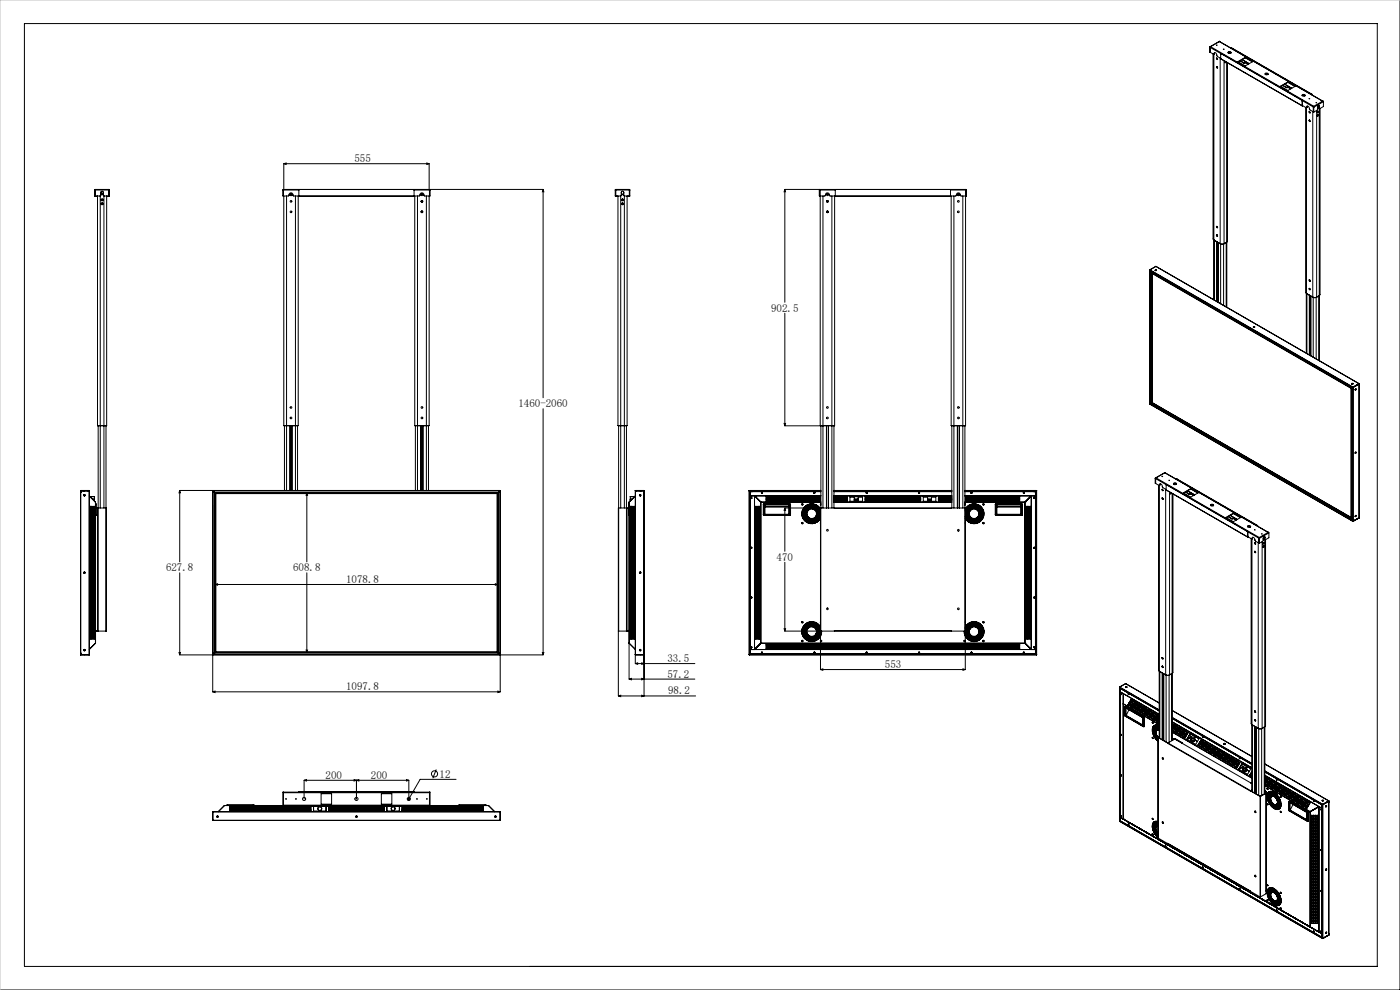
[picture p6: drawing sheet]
<svg xmlns="http://www.w3.org/2000/svg" width="297mm" height="210mm" viewBox="0 0 297 210" stroke-linecap="round" stroke-linejoin="round" font-family="sans-serif">
<defs><g id="words">
<g font-size="2.3">
<text x="75.2" y="34.4">555</text>
<text x="163.6" y="66.1">902.5</text>
<text x="110" y="86.4">1460-2060</text>
<text x="164.7" y="118.9">470</text>
<text x="35.2" y="121.2">627.8</text>
<text x="62.2" y="121.2">608.8</text>
<text x="73.4" y="123.7">1078.8</text>
<text x="141.6" y="140.4">33.5</text>
<text x="141.6" y="143.7">57.2</text>
<text x="187.7" y="141.7">553</text>
<text x="73.4" y="146.4">1097.8</text>
<text x="141.7" y="147.3">98.2</text>
<text x="69.1" y="165.2">200</text>
<text x="78.7" y="165.2">200</text>
<text x="93.3" y="165">12</text>
</g>
</g></defs>
<g fill="none" stroke="#000" stroke-width=".21">
<path d="M5.2 5h287v200h-287zM256.6 10h.1M256.6 10l.1 1.1M256.7 10.1h.1M256.7 11.1l.8 .4 .1-.1M256.7 10h-.1M256.7 10.1l2.3 1.3M256.7 10v1.1M256.7 11.1h.1M256.7 10l.1-.1 21.9 12.6M256.7 10h.1M257.3 11.4v39.3l1.6 1"/>
<path d="M257.5 11.5v52.1M257.6 11.4a.38 .38 0 0 1 .5-.1 .38 .38 0 0 1 .1 .5l.8 .6M257.6 11.4h.1M257.6 11.4l-.1 .1M257.6 11.3v.1M257.7 11.2l-.1 .1M258.1 14.2h.2v.2zM258.1 12.3l.2 .1v.2zM258.1 9.6h.1zM258.1 12.4v-.1l.2 .3M258.1 14.2v-.1l.2 .3M258.7 8.8l21.9 12.6"/>
<path d="M258.7 8.8l-2 1.2M258.7 8.8l21.9 12.7M258.7 8.8h.1M258.8 8.8l-2.1 1.1M258.8 8.8h.1M258.9 12.3v39.4M259 12.4l17.2 10M259 12.5h.1M259 12.5l17.3 10M259.1 11.4h-.1v1M259.1 11.4l17 9.8M259.1 11.4h-.1"/>
<path d="M259.1 11.4h.1M259.1 11.4l17.1 9.8M259.5 10.4h.2zM259.7 12.9v38.8M259.8 13.2h.1M259.9 13.2h-.1M259.9 13l-.1 .3 .3-.2M260 13l-.1 .2M260 13.1l-.1 .1M260.2 13.2l.1 52M260.4 13.3v37.8l-.2 .3M260.5 11.1l.2-.1a.27 .27 0 0 1 .4 0 .27 .27 0 0 1 0 .4 .27 .27 0 0 1-.4-.1z"/>
<path d="M260.6 11.1l.6 .1M260.6 11.1l-.1 .1M260.6 11.1l.3 .1M261 11.2l-.3 .1M261 11.2h.1M261 11.2l.1 .1M261.2 10.2h-.1M261.2 10.2l17.1 9.8M261.3 10.1l-.2 .1M261.3 10.1l-.1 .1M261.3 10.1l17 9.9M262.6 13.1l1.6-.9 1.5 .9-1.5 .9z"/>
<path d="M263 12.9l.8 .5M263.1 12.9l.7 .4M263.5 12.6l1.5 .9M263.8 13.3h.3M263.8 13.4h.3M263.8 13.3v.1M264.1 13.3v.1M264.2 13.2l.6 .4M264.2 13.2l-.1 .1M264.2 12.3l1.5 .8M264.2 13.3l.6 .3M264.2 12.2v.1"/>
<path d="M264.2 13.2v.1M264.2 12.3l-1.5 .8M264.2 13.3l-.1 .1M268.4 15.7l.3-.1 .3 .1M268.4 15.6l.5-.1a.26 .26 0 0 1-.2 .4 .26 .26 0 0 1-.3-.3zM268.6 15.6l.4 .2-.4-.2M271.6 18.3l1.6-.9 1.6 .9-1.6 .9zM272.1 18.1l.8 .5M272.1 18.1l.8 .4M272.5 17.9l1.5 .8M272.9 18.5h.2M272.9 18.6h.2"/>
<path d="M272.9 18.5v.1M273.1 18.5v.1M273.2 18.4l.7 .4M273.2 18.4l-.1 .1M273.2 17.4v.1M273.2 18.4v.1M273.2 17.5l1.5 .8M273.2 17.5l-1.5 .8M273.2 18.5l.6 .4M273.2 18.5l-.1 .1M278.3 20l.1 .2M278.3 20h.1"/>
<path d="M297 0v210h-297M60.2 34.7l.5-.1v.3zM60.2 34.7v5.6M60.2 34.7h30.8M90.5 34.6l.5 .1-.5 .2zM91 34.7v5.6M276.1 21.2l.1 .2M276.2 21.2l.1 .2M276.2 21.2h-.1M276.2 20.3l.3-.2 .4 .2M276.2 22.4l.1 .1M276.2 21.4v1"/>
<path d="M276.3 20.1h.5a.26 .26 0 0 1-.3 .3 .26 .26 0 0 1-.2-.3zM276.3 21.3l2.3 1.4M276.3 22.4h.1M276.3 22.3h.1M276.3 21.4h-.1M276.3 22.4h-.1M276.3 21.4v1.1M276.3 22.4l.8 .4h.1M276.4 22.4l-.1 .1M276.4 20.1l.4 .2M277 22.8v39.2l.2 .3M277.2 22.7a.38 .38 0 0 1 .5 0 .38 .38 0 0 1 .1 .5l.8 .5"/>
<path d="M277.2 22.7v.1M277.3 22.7l-.1 .1v39.5M277.3 22.7h-.1M277.3 22.7l-.1 .1M277.3 22.7h.1M277.3 22.5v.2M277.7 20.9h.2zM277.8 25.5l.2 .2zM277.8 23.7l.2 .2zM278.3 20l.1 .1M278.6 22.6l.1 .1M278.6 22.7h.1"/>
<path d="M278.6 22.6v1.1M278.6 22.7l.1 1.1M278.6 23.7h.1M278.7 22.7v1.1M279.2 21.8h.1zM279.3 23.4v39.6l-.4 .1-.4-.1v-39.3M279.5 23.8v.1M279.5 24.4v.1M279.6 23.7l-.1 .1M279.6 24.3l-.1 .2M279.6 23.7l-.1 .2M279.6 22.5l.1 .1"/>
<path d="M279.6 22.5h.1M279.7 22.6l-.2 .2M279.7 22.6h.1M279.7 22.6l-.2 .3M279.7 22.4v.2M279.8 22.3v.1M279.8 22.9l.1 .1M279.8 22.4l.1 .1M279.8 22.9h.1M279.8 22.4v.5M279.9 23v39.7M279.9 23h.1"/>
<path d="M279.9 22.5l-.1-.2-.2 .2-.1 .8-.8 .5M279.9 22.9l.1 .1M279.9 22.5v.4M280 23v39.5l-.1 .2M280.8 21.6l-.1-.2-2.1 1.2M280.8 21.6l-2.1 1.1M280.8 21.6v1l-.8 .4M20.1 40.4v-.2h3.1v.2M20.1 41.6h.1M20.1 41.6l1.2-.1 .1-.6a.28 .28 0 0 1 .3-.3 .28 .28 0 0 1 .2 .3l.1 .6 1.2 .1M20.1 40.4v1.2M20.2 41.6h.1"/>
<path d="M20.2 41.6h.5M20.2 40.3v-.1l-.1 .2M20.2 40.3h2.9M20.2 40.3v1.3M20.7 41.6v48.7M21.3 41.6v66.2M21.4 40.7v.5l.3 .1 .2-.1v-.5M21.4 41.2h.5M22 41.6v66.2M22.6 41.6h.5M22.6 41.6v48.7M23.1 40.3v-.1l.1 .2"/>
<path d="M23.1 40.3v1.3M23.1 41.6h.1M23.2 41.6h-.1M23.2 40.4v1.2M60 40.3v1.3h1.2a.52 .52 0 0 1 .3-.6 .52 .52 0 0 1 .6 .1l.2 .5h26.7a.52 .52 0 0 1 .3-.6 .52 .52 0 0 1 .6 .1l.1 .5h1.2v-1.3M60 40.3h3.4M60.1 40.3h.1M60.1 40.2l-.1 .1M60.1 40.2v1.4M60.2 41.6v48.7M60.8 41.6v62.4M62.7 41.6v62.4"/>
<path d="M63.3 41.6v48.7M63.6 40.2l-.2 .1v1.3h24.4v-1.3l-.1-.1M87.8 40.3h3.4M88 41.6v48.7M88.6 41.6v62.4M89.4 41.2h.2M90.5 41.6v62.4M91 41.6v48.7M91.1 40.3h.1M91.2 40.3l-.1-.1v1.4M115.2 40.2l.2 .5h-.3zM115.2 40.2h-55.1"/>
<path d="M115.2 40.2v44.2M130.5 40.4v-.2h3.1v.2M130.5 41.6h.1M130.5 41.6l1.2-.1 .1-.6a.28 .28 0 0 1 .3-.3 .28 .28 0 0 1 .2 .3l.1 .6 1.2 .1M130.5 40.4h.1M130.5 40.4v1.2M130.6 40.2v.2M130.6 40.4v1.2M130.6 41.6h.5M130.6 40.2v.1M130.6 40.3h2.9M130.6 40.3v1.3"/>
<path d="M131.1 41.6v48.7M131.7 41.6v66.2M131.8 40.7l.1 .5 .2 .1 .2-.1v-.5M131.9 41.2h.4M132.5 41.6v66.2M133 41.6h.5M133 41.6v48.7M133.5 40.2v.1M133.5 40.3v1.3M133.5 41.6h.1M133.5 40.2v.2M133.5 40.4h.1"/>
<path d="M133.5 40.4v1.2M133.6 41.6h-.1M133.6 40.4v1.2M166.5 40.2l.1 .5h-.3zM166.5 40.2h38.4M166.5 40.2v23.9M173.8 40.3v1.3h1.2a.52 .52 0 0 1 .3-.6 .52 .52 0 0 1 .6 .1l.2 .5h26.7a.52 .52 0 0 1 .3-.6 .52 .52 0 0 1 .6 .1l.1 .5h1.2v-1.3M173.8 40.3l.1-.1v1.4M173.8 40.3h3.4M173.9 40.3h.1M173.9 40.3v1.3M174 41.6v48.7"/>
<path d="M174.6 41.6v66.2M175.5 41.2h.1M176.5 41.6v66.2M177.1 41.6v48.7M177.4 40.2l-.2 .1v1.3h24.4v-1.3l-.1-.1M201.6 40.3h3.4M201.8 41.6v48.7M202.4 41.6v66.2M204.3 41.6v66.2M204.8 41.6v48.7M204.9 40.3h.1M204.9 40.2l.1 .1"/>
<path d="M204.9 40.2v1.4M243.9 57.5h.1M243.9 57.3h.1M243.9 57.3v28.4M243.9 57.6l43.2 24.8M243.9 57.3l43.1 24.9M243.9 57.2v.1M243.9 57.2h.1M244 57.2l-.1 .1M244 57.2l43 24.9M244.2 57.7h.1M244.2 57.7v27.9"/>
<path d="M244.2 57.7l.1 .2M244.3 57.9v27.6l42.4 24.5M244.3 57.9l42.4 24.4M244.3 57.9v27.6M244.4 58l42.2 24.4v27.4l-42.2-24.4zM245.1 57.3h.1M245.1 57.3l.2 .1zM245.1 57.4h.1M245.2 56.5h.1M245.2 56.5l-1.3 .7M245.2 56.5l43.1 24.9M245.2 56.5l-1.2 .7"/>
<path d="M257.6 51v12.7M258.1 49.9l.2 .2M258.1 51.3l.1 12.7M258.1 49.8v.1M258.2 48.1l-.1-.1 .2 .3M258.2 49.8v.2M258.2 48.1v.1M258.2 49.9v.2M258.2 51.3v12.7M258.4 51.4v12.7M258.9 51.7h.8M258.9 51.7h.1"/>
<path d="M258.9 51.7h.7M258.9 51.7v12.7M259.6 51.7v13.1M259.7 51.7h-.1M260.1 51.4v13.7M260.2 51.4l-.6 .3M260.2 51.4h.1M277.7 59.4h.2v.3zM277.8 59.5v-.1l.1 .2M277.9 59.4v.2M166.5 66.4v23.9M266 69.4h.1"/>
<path d="M266 69.3v.1M266 69.4h.1zM277.1 62.2v12.7M277.2 62.3l1.6 .8 1.1-.4M277.3 62.3v12.7M277.7 61.2h.2v.3zM277.8 62.6v12.7M277.8 61.3v-.1l.1 .2M277.9 61.2v.2M277.9 62.7v12.6M278.1 62.8v12.7M278.6 63.1v12.7"/>
<path d="M279.2 63.1v13M279.8 62.8v13.6M279.9 62.7v13.8M20.7 90.3h1.9M20.8 90.3v43.6M22.5 90.3v43.6M60.2 90.3h3.1M60.3 90.3v13.7M61.5 90.3v13.7M61.9 90.3v13.7M63.1 90.3v13.7M88 90.3h3"/>
<path d="M88.1 90.3v13.7M89.3 90.3v13.7M89.7 90.3v13.7M90.9 90.3v13.7M115.2 86.7v52.2M131.1 90.3h1.9M131.2 90.3v17.5M132.9 90.3v43.6M166.3 89.8h.3l-.1 .5zM174 90.3h3.1M174 90.3h.6M174.1 90.3v17.5"/>
<path d="M175.3 90.3v17.5M175.7 90.3v17.5M176.9 90.3v17.5M177.1 90.3h-10.6M201.8 90.3h3M201.9 90.3v17.5M203.1 90.3v17.5M203.5 90.3v17.5M204.7 90.3v43.6M243.9 85.7h.1M243.9 85.4h.1M243.9 85.7l43.1 24.9"/>
<path d="M243.9 85.4l.2 .2M244.1 85.6l43 24.7v.2M244.1 85.6h.1M244.2 85.6h.1M244.3 85.5l-.1 .1M244.3 85.5l42.4 24.4M244.4 85.4h.1M286.7 82.3v27.7M286.8 82.3h.1M286.8 82.3h-.1M286.8 82.3v27.9M286.8 81.4h.1"/>
<path d="M286.8 81.4l.1 .1M286.8 81.4h.2zM287 82.2h.1M287 82.2v28.4M287 82.1l.1 .1M287 82.1v.1M287.1 82.2v28.4M287.1 82.2v.2M287.1 82.2h.1M287.1 82.4h.1M287.5 82.7h.1M287.5 96.1h.1"/>
<path d="M287.5 82.6l.1-.1v.2M287.5 96l.1-.1v.2M287.5 82.6h.1M287.5 96h.1M287.6 82.7h.1M287.6 96.1h.1M287.6 81.8v.1M287.6 82.5v.2M287.6 95.9v.2M288.3 81.4h.1M288.3 81.4l-1.3 .7M288.3 81.4l-1.2 .8"/>
<path d="M288.3 81.4v28.4M17.1 104h.1M17.1 104.1v34.8M17.1 104h1.8M17.6 104.1h.1M17.8 104.1h.1M17.9 104.9v.3M17.9 104.9h.1M17.9 104.1h.1M17.9 105.2h.1M18.7 104.1h.1M18.8 104.1h.1"/>
<path d="M18.9 104.1h-1.7l-.1 .3M18.9 104.1v34.8M19 104.1h.1M19 105.2l1.2 1.3M19.1 107.8l.1 .1M19.1 114.2h.1M19.2 109.3v.2M19.2 109.7v.2M19.2 108.2v.1M19.2 109v.1M19.2 107.8v.1M19.2 107.4v.2"/>
<path d="M19.2 108.6v.1M19.2 110.9v.2M19.2 110.1v.2M19.2 110.5v.2M19.2 112.5v.1M19.2 111.3v.1M19.2 113.2v.2M19.2 112.1v.1M19.2 112.8v.2M19.2 111.7v.1M19.2 114.4v.2M19.2 113.6v.2"/>
<path d="M19.2 114.8v.1M19.2 116v.1M19.2 115.2v.1M19.2 116.3v.2M19.2 114v.2M19.2 115.6v.1M19.2 119.5v.1M19.2 117.1v.2M19.2 119.1v.1M19.2 116.7v.2M19.2 118.7v.1M19.2 117.5v.2"/>
<path d="M19.2 117.9v.2M19.2 118.3v.1M19.2 119.8v.2M19.2 105.3h.8M19.2 105.3v.1M19.2 105.3h.1M19.4 113.8h.1M19.4 113.6v.2M19.4 109.7v.2M19.4 108.6v.1M19.4 107.8v.1M19.4 109v.1"/>
<path d="M19.4 107.4v.2M19.4 109.3v.2M19.4 113.2v.2M19.4 111.3v.1M19.4 110.5v.2M19.4 112.8v.2M19.4 110.1v.2M19.4 112.5v.1M19.4 110.9v.2M19.4 111.7v.1M19.4 112.1v.1M19.4 115.2v.1"/>
<path d="M19.4 114.4v.2M19.4 114v.2M19.4 116v.1M19.4 115.6v.1M19.4 114.8v.1M19.4 116.3v.2M19.4 118.7v.1M19.4 116.7v.2M19.4 117.1v.2M19.4 117.5v.2M19.4 119.1v.1M19.4 117.9v.2"/>
<path d="M19.4 119.5v.1M19.4 118.3v.1M19.4 119.8v.2M19.5 108.3h-.1M19.6 105.9h.4M19.7 105.9h.3M19.7 113.3h.1M19.7 108.2v.1M19.7 109.3v.2M19.7 107.4v.2M19.7 112.8v.2M19.7 112.5v.1"/>
<path d="M19.7 112.1v.1M19.7 111.3v.1M19.7 113.2v.2M19.7 110.1v.2M19.7 116.3v.2M19.7 114.8v.1M19.7 113.6v.2zM19.7 116v.1M19.7 115.6v.1M19.7 114.4v.2M19.7 115.2v.1M19.7 114v.2"/>
<path d="M19.7 117.1v.2M19.7 119.1v.1M19.7 119.5v.1M19.7 116.7v.2M19.7 118.3v.1M19.7 117.9v.2M19.7 117.5v.2M19.7 118.7v.1M19.7 119.8v.2M19.7 109v.1M19.7 107.8v.1M19.7 109.7v.2"/>
<path d="M19.7 110.5v.2M19.7 110.9v.2M19.7 111.7v.1M19.7 108.6v.1M19.9 106.1h.1M20 113.3h.1M20 105.9v.1M20 107.4v.2M20 108.2v.1M20 108.6v.1M20 109.3v.2M20 107.8v.1"/>
<path d="M20 109.7v.2M20 109v.1M20 110.9v.2M20 113.2v.2M20 112.8v.2M20 110.1v.2M20 111.3v.1M20 112.1v.1M20 110.5v.2M20 112.5v.1M20 111.7v.1M20 115.2v.1"/>
<path d="M20 114.8v.1M20 115.6v.1M20 114v.2M20 114.4v.2M20 116v.1M20 113.6v.2M20 116.3v.2M20 119.5v.1M20 119.1v.1M20 117.5v.2M20 117.9v.2M20 116.7v.2"/>
<path d="M20 117.1v.2M20 118.7v.1M20 118.3v.1M20 119.8v.2M20 106h-.3h.3v.1M20 106.1l-.1 .1M20 105.3v.6M20 105.9h.1M20.2 106.5h.1M20.2 106.5v29.9M20.3 109.3h.1M20.3 109.2h.1"/>
<path d="M20.3 107h.1M20.3 106.9h.1M20.3 106.9v.1M20.3 106.9l.1 .1M20.3 109.2v.1M20.3 107v2.2M20.4 109.2l-.1 .1M20.4 107v2.2M20.4 107.8h.3M20.7 107.8h1.8v26.1M20.7 107.8v26.1M38.1 104l.2 .5h-.3z"/>
<path d="M38.1 104h68M38.1 104v15.2M45.1 104.4h61M45.2 104l-.1 42.8M45.2 104h.1M45.2 104.1v34.8M45.5 104.4h.1M45.5 104.4v34.1M45.5 104.4l.2 .2M45.7 104.6v33.8M45.7 104.6h59.9M45.8 104.7h59.6v33.6h-59.6z"/>
<path d="M65.1 104.6l.1 .5h-.3zM65.1 104.6v14.6M105.6 104.6v33.8M105.7 104.4l-.1 .2M105.8 104.4h-.1M105.8 104.4v34.1M106.1 104v42.8M106.1 104.1h.1M106.1 104.1v34.8M131.2 107.8v39.8M131.2 107.8h1.8M131.2 107.8v26.1"/>
<path d="M133 107.8h.3M133 107.8v26.1M133.3 109.2l.1 .1M133.3 109.2h.1M133.3 107h.1M133.3 107v2.2M133.4 109.2v.1M133.4 106.9v.1M133.4 106.9l-.1 .1M133.4 109.3h.1M133.4 109.2h.1M133.4 107h.1"/>
<path d="M133.4 106.9h.1M133.4 107v2.2M133.5 106.5v37.6M133.5 106.5h.1M133.5 106.5v29.9M133.7 106.1l.1 .1M133.7 105.9h.4h-.3M133.7 106h.3M133.7 105.3h.8M133.7 106.1h.1M133.7 105.9h.1M133.7 105.3v.6"/>
<path d="M133.7 105.3h.1M133.7 113.3h.1M133.7 106v.1M133.7 108.6v.1M133.7 109.3v.2M133.7 107.4v.2M133.7 109.7v.2M133.7 107.8v.1M133.7 108.2v.1M133.7 109v.1M133.7 111.7v.1M133.7 112.5v.1"/>
<path d="M133.7 113.2v.2M133.7 110.1v.2M133.7 112.1v.1M133.7 110.9v.2M133.7 110.5v.2M133.7 111.3v.1M133.7 112.8v.2M133.7 116v.1M133.7 113.6v.2M133.7 116.3v.2M133.7 114.8v.1M133.7 115.6v.1"/>
<path d="M133.7 115.2v.1M133.7 114.4v.2M133.7 114v.2M133.7 119.5v.1M133.7 117.1v.2M133.7 118.7v.1M133.7 116.7v.2M133.7 118.3v.1M133.7 119.1v.1M133.7 117.5v.2M133.7 117.9v.2M133.7 119.8v.2"/>
<path d="M133.8 105.9l.2 .1h-.3M133.8 105.9l-.1 .1M133.8 105.9h.1M134 108.6v.1M134 113.3h.1M134 109.7v.2M134 108.2v.1M134 107.8v.1M134 109v.1M134 107.4v.2M134 109.3v.2M134 110.5v.2"/>
<path d="M134 110.1v.2M134 110.9v.2M134 113.2v.2M134 112.5v.1M134 112.8v.2M134 111.3v.1M134 112.1v.1M134 111.7v.1M134 116.3v.2M134 115.2v.1M134 115.6v.1M134 114.4v.2"/>
<path d="M134 113.6v.2M134 114.8v.1M134 116v.1M134 114v.2M134 119.5v.1M134 118.7v.1M134 118.3v.1M134 117.1v.2M134 119.1v.1M134 117.9v.2M134 116.7v.2M134 117.5v.2"/>
<path d="M134 119.8v.2M134.2 108.3h.1M134.2 119.1h.1M134.3 118.7v.1zM134.3 119.1v.1zM134.3 119.5v.1zM134.3 119.9v.1zM134.3 107.8v.1M134.3 108.6v.1M134.3 109.3v.2M134.3 109.7v.2M134.3 107.4v.2"/>
<path d="M134.3 109v.1M134.3 111.3v.1M134.3 110.5v.2M134.3 112.5v.1M134.3 112.1v.1M134.3 113.2v.2M134.3 111.7v.1M134.3 110.1v.2M134.3 112.8v.2M134.3 110.9v.2M134.3 114v.2M134.3 116v.1"/>
<path d="M134.3 115.2v.1M134.3 115.6v.1M134.3 116.3v.2M134.3 113.6v.2M134.3 114.4v.2M134.3 114.8v.1M134.3 118.3v.1M134.3 117.5v.2M134.3 116.7v.2M134.3 117.9v.2M134.3 117.1v.2M134.3 113.8h.1"/>
<path d="M134.5 105.3v.1M134.6 108.6v.1M134.6 107.8v.1v-.1M134.6 109.3v.2M134.6 109.7v.2M134.6 109v.1M134.6 107.4v.2M134.6 108.2v.1M134.6 110.1v.2M134.6 111.3v.1M134.6 112.1v.1M134.6 110.5v.2"/>
<path d="M134.6 113.2v.2M134.6 112.8v.2M134.6 112.5v.1M134.6 110.9v.2M134.6 111.7v.1M134.6 114.8v.1M134.6 114.4v.2M134.6 116v.1M134.6 116.3v.2M134.6 115.6v.1M134.6 114v.2M134.6 115.2v.1"/>
<path d="M134.6 113.6v.2M134.6 119.1v.1M134.6 116.7v.2M134.6 118.3v.1M134.6 117.5v.2M134.6 117.9v.2M134.6 117.1v.2M134.6 118.7v.1M134.6 119.5v.1M134.6 119.8v.2M134.8 104.1h1.8v.3M134.8 105.2l-1.3 1.3"/>
<path d="M134.8 104.1v36.7M134.8 104.1h.1M134.8 104h1.8M134.8 104.1v34.8M134.9 104.1h.1M135.1 104.1h-.1M135.1 104.1h.1M135.8 104.9v.3M135.8 105.2h.1M135.8 104.1h.1M135.8 104.9h.1M135.9 104.1h.1"/>
<path d="M136.1 104.1h.1M136.6 104.4h.1M136.6 104.1h.1M136.6 104.1v43.5M158.9 104.1v34.8M159 104.1h.1M159 104h15.1M159 104.1v.2h15.1M159.2 104.3v34.4M159.3 104.3l-.1 .1M159.4 105.6v.1M159.4 116.1v.2"/>
<path d="M159.4 104.3h.1M159.4 105.2h.1M159.4 105.7v.1M159.4 116.3h.1M159.4 116.1h.1M159.4 105.6h.1M159.4 105.5v.1M159.4 105.7h.1M159.6 105.2h.1M159.6 104.3h.1M160 105.2h.1M160.1 105.2h.1"/>
<path d="M160.1 105.2v32.6M160.1 105.2l1.3 1.3M160.2 105.3h.1M160.3 118.4h.1M160.3 107.9h.1M160.3 118v.1M160.3 114.9h.1M160.3 115.3h.1M160.3 116.8v.1M160.3 112.1v.1M160.3 108.3h.1M160.3 117.2v.1"/>
<path d="M160.3 110.6v.1M160.3 114.5v.1M160.3 109v.1M160.3 114.1v.1M160.3 119.5v.1M160.3 107.5v.1M160.3 108.6v.1M160.3 116.4v.1M160.3 111.8h.1M160.3 119.1v.1M160.3 111v.1M160.3 117.6v.1"/>
<path d="M160.3 109.4v.1M160.3 116v.1M160.3 111.4h.1M160.3 112.5v.1M160.3 109.8v.1M160.3 119.9v.1M160.3 112.9v.1M160.3 113.3v.1M160.3 113.7v.1M160.3 118.8h.1M160.3 115.6v.1M160.3 111h.1"/>
<path d="M160.3 118.3v.1M160.3 107.8v.1M160.3 117.9v.1M160.3 114.8v.1M160.3 115.2v.1M160.3 116.7v.1M160.3 112.1h.1M160.3 108.2v.1M160.3 117.1v.1M160.3 110.5v.1M160.3 114.4v.1M160.3 109h.1"/>
<path d="M160.3 114v.1M160.3 119.5h.1M160.3 107.4v.1M160.3 108.6h.1M160.3 116.3v.1M160.3 111.7v.1M160.3 119.1h.1M160.3 110.9v.1M160.3 117.5v.1M160.3 109.3v.1M160.3 116h.1M160.3 111.3v.1"/>
<path d="M160.3 112.5h.1M160.3 109.7v.1M160.3 119.8v.1M160.3 112.8v.1M160.3 110.1v.1M160.3 113.2v.1M160.3 113.6v.1M160.3 118.7v.1M160.3 115.6h.1M160.4 110.2h-.1M160.6 110.6v.1M160.6 111.4h.1"/>
<path d="M160.6 111h.1M160.6 110.6h.1M160.6 110.9v.1M160.6 113.2v.2M160.6 117.5v.2M160.6 107.4v.2M160.6 113.6v.2M160.6 119.8v.2M160.6 116.3v.2M160.6 116v.1M160.6 115.6v.1M160.6 117.9v.2"/>
<path d="M160.6 110.5v.1M160.6 118.7v.1M160.6 108.6v.1M160.6 114.8v.1M160.6 108.2v.1M160.6 112.8v.2M160.6 112.1v.1M160.6 109.3v.2M160.6 109.7v.2M160.6 111.7v.1M160.6 119.5v.1M160.6 109v.1"/>
<path d="M160.6 117.1v.2M160.6 110.1v.2M160.6 115.2v.1M160.6 111.3v.1M160.6 119.1v.1M160.6 114v.2M160.6 114.4v.2M160.6 118.3v.1M160.6 107.8v.1M160.6 116.7v.2M160.6 110.9v.2M160.6 112.5v.1"/>
<path d="M160.8 111.4h.1M160.8 111h.1M160.9 107.8v.1M160.9 110.9v.2M160.9 109v.1M160.9 112.5v.1M160.9 110.5v.2M160.9 112.8v.2M160.9 118.3v.1M160.9 107.4v.2M160.9 116.7v.2M160.9 112.1v.1"/>
<path d="M160.9 113.6v.2M160.9 119.8v.2M160.9 114v.2M160.9 115.2v.1M160.9 114.4v.2M160.9 108.2v.1M160.9 116v.1M160.9 111.7v.1M160.9 119.1v.1M160.9 119.5v.1M160.9 116.3v.2M160.9 108.6v.1"/>
<path d="M160.9 117.1v.2M160.9 113.2v.2M160.9 111.3l-.1 .1M160.9 117.9v.2M160.9 109.3v.2M160.9 109.7v.2M160.9 118.7v.1M160.9 114.8v.1M160.9 115.6v.1M160.9 117.5v.2M160.9 110.1v.2M160.9 110.6h.1"/>
<path d="M160.9 110.9v.1M160.9 111h.1M161.1 111.4h.1M161.2 114.4v.2M161.2 108.2v.1M161.2 107.4v.2M161.2 111.7v.1M161.2 118.3v.1M161.2 110.1v.2M161.2 107.8v.1M161.2 116.3v.2M161.2 118.7v.1"/>
<path d="M161.2 117.1v.2M161.2 112.1v.1M161.2 117.9v.2M161.2 108.6v.1M161.2 119.5v.1M161.2 116.7v.2M161.2 112.5v.1M161.2 113.6v.2M161.2 115.2v.1M161.2 111.3l-.1 .1M161.2 109v.1M161.2 114v.2"/>
<path d="M161.2 119.8v.2M161.2 115.6v.1M161.2 110.9v.2M161.2 113.2v.2M161.2 110.5v.2M161.2 109.3v.2M161.2 117.5v.2M161.2 114.8v.1M161.2 112.8v.2M161.2 109.7v.2M161.2 116v.1M161.2 119.1v.1"/>
<path d="M161.4 106.5h.1M161.4 106.5v29.9M161.4 106.5h12.7M161.4 106.5v30M161.6 104.6h.1M161.6 104.5h.1M161.6 104.5h-.1M161.7 104.5h.1M161.9 109.2l.2 .1M161.9 109.2h.1M161.9 107h.1M161.9 107v2.2"/>
<path d="M162 109.2l.1 .1M162 107v2.2M162.1 109.3h.1M162.1 106.9l-.1 .1M162.1 106.9l-.2 .1M162.1 106.9h.1M162.1 109.3h5.4M162.1 106.9h5.4M162.2 107l.1 .1M162.2 109.2h5.2M162.2 107h5.2M162.2 107v2.2"/>
<path d="M162.3 109.1l-.1 .1M162.3 107.1v2M162.3 109.1h5.1M162.3 107.1h5.1M162.3 107.5h5.1M162.5 106.3h.2M162.5 106h.2M162.5 105.7h.2M162.5 105.4h.2M162.9 106.3h.2M162.9 106h.2M162.9 105.7h.2"/>
<path d="M162.9 105.4h.2M163.3 106.3h.1M163.3 106h.1M163.3 105.7h.1M163.3 105.4h.1M163.7 106.3h.1M163.7 106h.1M163.7 105.7h.1M163.7 105.4h.1M164.1 106.3h.1M164.1 106h.1M164.1 105.7h.1"/>
<path d="M164.1 105.4h.1M164.5 106.3h.1M164.5 106h.1M164.5 105.7h.1M164.5 105.4h.1M164.8 106.3h.2M164.8 106h.2M164.8 105.7h.2M164.8 105.4h.2M165.2 106.3h.2M165.2 106h.2M165.2 105.7h.2"/>
<path d="M165.2 105.4h.2M165.6 106.3h.2M165.6 106h.2M165.6 105.7h.2M165.6 105.4h.2M166 106.3h.2M166 106h.2M166 105.7h.2M166 105.4h.2M166.4 106.3h.2M166.4 106h.2M166.4 105.7h.2"/>
<path d="M166.4 105.4h.2M166.5 107.8l.1 .5h-.3zM166.5 107.8h38.3v34.2M166.5 107.8v9.1M166.5 119.3v14.6M166.8 106.3h.1M166.8 106h.1M166.8 105.7h.1M166.8 105.4h.1M167.2 106.3h.1M167.2 106h.1M167.2 105.7h.1"/>
<path d="M167.2 105.4h.1M167.4 109.1v.1M167.4 107.1v2M167.4 107v.1M167.4 107v2.2M167.5 109.3h.1M167.5 106.9l.1 .1M167.5 106.9l.2 .1M167.5 106.9h.1M167.6 106.3h.1M167.6 106h.1M167.6 105.7h.1"/>
<path d="M167.6 105.4h.1M167.6 109.2l-.1 .1M167.6 109.2h.1M167.6 107h.1M167.6 107v2.2M167.7 109.2l-.2 .1M167.7 107v2.2M168 106.3h.1M168 106h.1M168 105.7h.1M168 105.4h.1M168.3 106.3h.2"/>
<path d="M168.3 106h.2M168.3 105.7h.2M168.3 105.4h.2M168.7 106.3h.2M168.7 106h.2M168.7 105.7h.2M168.7 105.4h.2M169.1 106.3h.2M169.1 106h.2M169.1 105.7h.2M169.1 105.4h.2M169.5 106.3h.2"/>
<path d="M169.5 106h.2M169.5 105.7h.2M169.5 105.4h.2M169.9 106.3h.2M169.9 106h.2M169.9 105.7h.2M169.9 105.4h.2M170.1 108.9v.2M170.1 109.2l.1 .2M170.2 108.6l-.1 .2M170.2 109.2v.2M170.2 109.5v.2"/>
<path d="M170.2 108.3v.2M170.2 108.9v.2M170.3 109.5l.1 .1M170.3 109.8l.1 .2M170.3 106.3h.1M170.3 106h.1M170.3 105.7h.1M170.3 105.4h.1M170.4 108l-.1 .2M170.4 110.1l.1 .1M170.4 108v.2M170.5 108.6l-.1 .1"/>
<path d="M170.5 107.7l-.1 .2M170.6 107.7l-.1 .2M170.6 109.3l-.1 .2M170.6 110.3l.1 .2M170.6 110.1v.1M170.7 110.3l.1 .1M170.7 106.3h.1M170.7 106h.1M170.7 105.7h.1M170.7 105.4h.1M170.7 107.5l-.1 .1M170.8 108.2h-.2"/>
<path d="M170.8 107.6l-.1 .1M170.8 110.5l.2 .2M170.9 110.5l.1 .1M171 109.4l-.2 .2M171 108.2h.2M171 107.3l-.2 .1M171 107.6l.2 .1M171.1 106.3h.1M171.1 106h.1M171.1 105.7h.1M171.1 105.4h.1M171.1 110.7l.1 .1"/>
<path d="M171.1 108.5h.2M171.1 109h-.1M171.1 110.6h.1M171.2 110.3v.2M171.2 110.6h.1M171.2 109.2l-.1 .2M171.2 107.1l-.1 .1M171.2 109.9v.2M171.3 108.2l.2 .1M171.3 107.2v.1M171.4 110.9h.1M171.4 107.7l.2 .2"/>
<path d="M171.4 109.6l-.1 .1M171.5 106.3h.1M171.5 106h.1M171.5 105.7h.1M171.5 105.4h.1M171.5 107.4l.1 .1M171.5 107l-.1 .1M171.6 110.1l-.1 .2M171.6 107.1l-.2 .1M171.6 110.5h.1M171.6 109.8v.1M171.6 111h.2"/>
<path d="M171.7 110.8l.2 .2M171.7 107.5l.2 .2M171.8 106.9l-.2 .1M171.8 106.3h.2M171.8 106h.2M171.8 105.7h.2M171.8 105.4h.2M171.9 107h-.3M171.9 111h.2M172 111l.1 .1M172 110v.2M172.1 110.3v.2"/>
<path d="M172.1 106.9h-.1M172.2 107.2l.1 .1M172.2 106.3h.2M172.2 106h.2M172.2 105.7h.2M172.2 105.4h.2M172.3 110.6l.1 .2-.1-.1M172.3 106.9h.1M172.3 110l.1 .2M172.3 107.5l.1 .2M172.4 110.9l-.2 .1M172.4 111l-.1 .1"/>
<path d="M172.5 107.8v.2M172.6 107.1h.1M172.6 106.9l.1 .1M172.6 106.3h.2M172.6 106h.2M172.6 105.7h.2M172.6 105.4h.2M172.7 110.5l.1 .1M172.7 104.5h.1M172.7 104.6h.1M172.7 104.5h-.1M172.7 107.3v.2"/>
<path d="M172.7 107.1h-.1M172.7 111h-.1M172.8 107.9l-.1 .2M172.8 104.5h.1M172.8 107.1h.2M172.9 107l.1 .1M173 106.3h.2M173 106h.2M173 105.7h.2M173 105.4h.2M173 110.9h-.1M173.1 107.2l.2 .1"/>
<path d="M173.1 109.4h.2M173.2 107.1l.1 .1M173.2 109.8l.2 .1M173.3 110.7h-.2M173.3 110.7l-.1 .1M173.3 107.6v.2M173.3 110.2h.2M173.4 106.3h.2M173.4 106h.2M173.4 105.7h.2M173.4 105.4h.2M173.4 109l-.2 .1"/>
<path d="M173.4 107.3l.2 .1M173.5 108.3l-.1 .2M173.5 110.5l-.1 .1M173.6 110.5l-.2 .2M173.6 110.2h.1M173.7 110.2l-.1 .2M173.7 107.5l.1 .1M173.7 108.9l-.2 .1M173.7 109.3h-.2M173.7 109.9h-.2M173.8 107.8l.1 .1M173.8 110.3l-.1 .2"/>
<path d="M173.8 106.3h.1M173.8 106h.1M173.8 105.7h.1M173.8 105.4h.1M173.9 107.7l.1 .2M173.9 108.7l-.1 .1M174 110.1l-.1 .1M174 108h.1M174.1 108l-.2 .1 .1 .1v-.2M174.1 108.3v.2M174.1 109.8l-.2 .1 .2 .1M174.1 109.5v.2"/>
<path d="M174.1 110.9v.2M174.1 109.9l-.1 .1M174.1 107.1v-.3l-.1 .2 .1 .1M174.1 105.2h-14.9M176.9 105.4h.2l-.2 .1M176.9 105.7h.2h-.2M176.9 105.9l.2 .1h-.2M176.9 106h.2M176.9 105.7h.2M176.9 105.4h.2M176.9 104h25M176.9 106.5h25"/>
<path d="M176.9 105.2h25M176.9 104.3h25M177 107.8h24.8M177.1 106.3h-.2M177.3 106.3h.1M177.3 106h.1M177.3 105.7h.1M177.3 105.4h.1M177.7 106.3h.1M177.7 106h.1M177.7 105.7h.1M177.7 105.4h.1"/>
<path d="M178.1 106.3h.1M178.1 106h.1M178.1 105.7h.1M178.1 105.4h.1M178.5 106.3h.1M178.5 106h.1M178.5 105.7h.1M178.5 105.4h.1M178.8 106.3h.2M178.8 106h.2M178.8 105.7h.2M178.8 105.4h.2"/>
<path d="M179.2 106.3h.2M179.2 106h.2M179.2 105.7h.2M179.2 105.4h.2M179.6 106.3h.2M179.6 106h.2M179.6 105.7h.2M179.6 105.4h.2M180.3 105.4h.9M181.2 106.1h.9M181.2 106.1v-.1h.9v.1M181.2 105.9h.9"/>
<path d="M181.2 105.3h.4M181.2 105.3v.6M181.2 105.9h.1M181.2 105.3h-.9v1h2.7v-1h-.9M181.2 105.3h.1M181.3 106h.7M181.3 105.9h.7M181.3 105.9v.1M181.4 106.3h.5M181.5 106.2v.1M181.6 105.3h.5M181.6 106.3h.1"/>
<path d="M181.8 106.2v.1M182 105.9v.1M182.1 105.3v.6M182.1 105.9h-.1M182.1 105.4h.9M183.5 106.3h.2M183.5 106h.2M183.5 105.7h.2M183.5 105.4h.2M183.8 104.5h.1M183.8 104.6h.1M183.8 104.5h-.1"/>
<path d="M183.9 106.3h.2M183.9 106h.2M183.9 105.7h.2M183.9 105.4h.2M183.9 104.5h.1M184.3 106.3h.1M184.3 106h.1M184.3 105.7h.1M184.3 105.4h.1M184.7 106.3h.1M184.7 106h.1M184.7 105.7h.1"/>
<path d="M184.7 105.4h.1M185.1 106.3h.1M185.1 106h.1M185.1 105.7h.1M185.1 105.4h.1M185.5 106.3h.1M185.5 106h.1M185.5 105.7h.1M185.5 105.4h.1M185.8 106.3h.2M185.8 106h.2M185.8 105.7h.2"/>
<path d="M185.8 105.4h.2M186.2 106.3h.2M186.2 106h.2M186.2 105.7h.2M186.2 105.4h.2M186.6 106.3h.2M186.6 106h.2M186.6 105.7h.2M186.6 105.4h.2M187 106.3h.2M187 106h.2M187 105.7h.2"/>
<path d="M187 105.4h.2M187.4 106.3h.2M187.4 106h.2M187.4 105.7h.2M187.4 105.4h.2M187.8 106.3h.1M187.8 106h.1M187.8 105.7h.1M187.8 105.4h.1M188.2 106.3h.1M188.2 106h.1M188.2 105.7h.1"/>
<path d="M188.2 105.4h.1M188.6 106.3h.1M188.6 106h.1M188.6 105.7h.1M188.6 105.4h.1M189 106.3h.1M189 106h.1M189 105.7h.1M189 105.4h.1M189.3 106.3h.2M189.3 106h.2M189.3 105.7h.2"/>
<path d="M189.3 105.4h.2M189.7 106.3h.2M189.7 106h.2M189.7 105.7h.2M189.7 105.4h.2M190.1 106.3h.2M190.1 106h.2M190.1 105.7h.2M190.1 105.4h.2M190.5 106.3h.2M190.5 106h.2M190.5 105.7h.2"/>
<path d="M190.5 105.4h.2M190.9 106.3h.2M190.9 106h.2M190.9 105.7h.2M190.9 105.4h.2M191.3 106.3h.1M191.3 106h.1M191.3 105.7h.1M191.3 105.4h.1M191.7 106.3h.1M191.7 106h.1M191.7 105.7h.1"/>
<path d="M191.7 105.4h.1M192.1 106.3h.1M192.1 106h.1M192.1 105.7h.1M192.1 105.4h.1M192.5 106.3h.1M192.5 106h.1M192.5 105.7h.1M192.5 105.4h.1M192.8 106.3h.2M192.8 106h.2M192.8 105.7h.2"/>
<path d="M192.8 105.4h.2M193.2 106.3h.2M193.2 106h.2M193.2 105.7h.2M193.2 105.4h.2M193.6 106.3h.2M193.6 106h.2M193.6 105.7h.2M193.6 105.4h.2M194 106.3h.2M194 106h.2M194 105.7h.2"/>
<path d="M194 105.4h.2M194.4 106.3h.2M194.4 106h.2M194.4 105.7h.2M194.4 105.4h.2M194.8 106.3h.1M194.8 106h.1M194.8 105.7h.1M194.8 105.4h.1M194.9 104.6h.1M194.9 104.5h.1M195 104.5h.1"/>
<path d="M195.2 106.3h.1M195.2 106h.1M195.2 105.7h.1M195.2 105.4h.1M195.9 105.4h.9M196.8 106.1h.8M196.8 105.9h.8M196.8 105.3h.4M196.8 105.3v.6M196.8 105.9h.1M196.8 105.3h-.9v1h2.6v-1h-.9M196.8 106h.8"/>
<path d="M196.8 105.9v.1M197 106.3h.4M197 106.2v.1M197.2 105.3h-.4M197.2 105.3h.4M197.2 106.3h.1M197.4 106.2v.1M197.6 105.9v.1M197.6 105.9h.1M197.6 106v.1M197.6 105.3h.1M197.6 106h-.8v.1"/>
<path d="M197.6 105.3v.6M197.6 105.4h.9M199.1 106.3h.1M199.1 106h.1M199.1 105.7h.1M199.1 105.4h.1M199.5 106.3h.1M199.5 106h.1M199.5 105.7h.1M199.5 105.4h.1M199.8 106.3h.2M199.8 106h.2"/>
<path d="M199.8 105.7h.2M199.8 105.4h.2M200.2 106.3h.2M200.2 106h.2M200.2 105.7h.2M200.2 105.4h.2M200.6 106.3h.2M200.6 106h.2M200.6 105.7h.2M200.6 105.4h.2M201 106.3h.2M201 106h.2"/>
<path d="M201 105.7h.2M201 105.4h.2M201.4 106.3h.2M201.4 106h.2M201.4 105.7h.2M201.4 105.4h.2M201.8 106.3h.1M201.9 105.4h-.1l.1 .1M201.9 105.7h-.1h.1M201.9 105.9l-.1 .1h.1M201.9 106h-.1M201.9 105.7h-.1"/>
<path d="M201.9 105.4h-.1M204.7 107.1v-.3l.1 .2-.1 .1M204.7 104h15.2M204.7 106.5h12.7M204.8 109.9v.1M204.8 108.3v.2M204.8 108l.1 .1-.1 .1M204.8 109.5v.2M204.8 109.8l.1 .1-.1 .1M204.8 110.9v.2M204.8 109.6h.1M204.8 108h.1"/>
<path d="M204.9 110.1l.1 .1M204.9 108l-.1 .2M204.9 106.3h.2M204.9 106h.2M204.9 105.7h.2M204.9 105.4h.2M205 108.6l-.2 .1M205 107.7l-.1 .2M205.1 109.3l-.2 .2M205.1 110.3l.1 .2M205.1 110.3l.1 .1M205.2 107.5l-.1 .1"/>
<path d="M205.2 108.2h-.2M205.3 107.6l-.2 .1M205.3 110.5l.1 .2M205.3 106.3h.1M205.3 106h.1M205.3 105.7h.1M205.3 105.4h.1M205.3 110.5l.2 .1M205.4 109.4l-.1 .2M205.4 108.2h.2M205.4 107.3l-.1 .1M205.4 107.6l.2 .1"/>
<path d="M205.5 110.7l.2 .1M205.6 108.5h.2M205.6 109h-.2M205.6 110.3v.2M205.6 110.6h.1M205.6 109.2l-.1 .2M205.7 106.3h.1M205.7 106h.1M205.7 105.7h.1M205.7 105.4h.1M205.7 107.1l-.2 .1M205.7 109.9l-.1 .2"/>
<path d="M205.7 107.3h.1M205.7 108.2l.2 .1M205.7 107.2v.1M205.8 110.9h.2M205.8 107.7l.2 .2M205.9 109.6l-.1 .1M205.9 107.4l.2 .1M206 107l-.2 .1M206 110.1v.2M206 107.1l-.2 .1M206 104.5h.1M206 104.6h.2"/>
<path d="M206 104.5h.2M206.1 106.3h.1M206.1 106h.1M206.1 105.7h.1M206.1 105.4h.1M206.1 111h.2M206.2 104.5h.1M206.2 110.8l.1 .2M206.2 107.5l.1 .2M206.3 106.9l-.2 .1M206.3 107h-.2M206.4 111h.2"/>
<path d="M206.4 111l.2 .1M206.4 110l.1 .2M206.5 106.3h.1M206.5 106h.1M206.5 105.7h.1M206.5 105.4h.1M206.5 110.3l.1 .2M206.6 106.9h-.2M206.6 107.2l.1 .1M206.7 110.6l.1 .2M206.7 106.9h.2M206.7 110l.1 .2"/>
<path d="M206.8 107.5l.1 .2M206.8 106.3h.2M206.8 106h.2M206.8 105.7h.2M206.8 105.4h.2M206.9 110.9l-.2 .1M206.9 111l-.2 .1M206.9 107.8v.2M207 107.1h.1M207 106.9l.2 .1M207.1 110.5l.1 .1M207.1 107.3l.1 .2"/>
<path d="M207.2 107.1h-.2M207.2 111h-.2M207.2 107.9v.2M207.2 106.3h.2M207.2 106h.2M207.2 105.7h.2M207.2 105.4h.2M207.3 107.1h.2M207.3 107l.2 .1M207.5 110.9h-.2M207.6 107.2l.1 .1M207.6 109.4h.2"/>
<path d="M207.6 107.1l.2 .1M207.6 106.3h.2M207.6 106h.2M207.6 105.7h.2M207.6 105.4h.2M207.7 109.8l.2 .1M207.8 110.7h-.3M207.8 110.7l-.2 .1M207.8 107.6v.2M207.8 110.2h.2M207.8 109l-.2 .1M207.9 107.3l.1 .1"/>
<path d="M208 108.3l-.2 .2M208 110.5l-.2 .1M208 106.3h.2M208 106h.2M208 105.7h.2M208 105.4h.2M208 110.5l-.1 .2M208.1 110.2l-.1 .2M208.1 107.5l.1 .1M208.1 108.9l-.2 .1M208.1 109.3h-.2M208.2 109.9h-.2"/>
<path d="M208.2 107.8l.2 .1M208.2 110.3l-.1 .2M208.3 107.7l.1 .2M208.4 108.7l-.2 .1M208.4 106.3h.2M208.4 106h.2M208.4 105.7h.2M208.4 105.4h.2M208.4 110.1l-.1 .1M208.4 108l.1 .2M208.5 108l.1 .2M208.5 108.3v.2"/>
<path d="M208.6 109.8l-.1 .2M208.6 109v.1M208.6 108.3l.1 .2M208.6 109.2v.2M208.6 109.5l-.1 .2M208.7 109.5l-.1 .2M208.7 108.6v.2M208.7 109.2v.2M208.7 108.9v.2M208.8 106.3h.1M208.8 106h.1M208.8 105.7h.1"/>
<path d="M208.8 105.4h.1M209.2 106.3h.1M209.2 106h.1M209.2 105.7h.1M209.2 105.4h.1M209.6 106.3h.1M209.6 106h.1M209.6 105.7h.1M209.6 105.4h.1M210 106.3h.1M210 106h.1M210 105.7h.1"/>
<path d="M210 105.4h.1M210.3 106.3h.2M210.3 106h.2M210.3 105.7h.2M210.3 105.4h.2M210.7 106.3h.2M210.7 106h.2M210.7 105.7h.2M210.7 105.4h.2M211.1 106.3h.2M211.1 106h.2M211.1 105.7h.2"/>
<path d="M211.1 105.4h.2M211.1 109.2l.2 .1M211.1 109.2h.1M211.1 107h.1M211.1 107v2.2M211.2 109.2l.1 .1M211.2 107v2.2M211.3 109.3h.1M211.3 106.9l-.1 .1M211.3 106.9l-.2 .1M211.3 106.9h.1M211.3 109.3h5.4"/>
<path d="M211.3 106.9h5.4M211.4 107l.1 .1M211.4 109.2h5.2M211.4 107h5.2M211.4 107v2.2M211.5 109.1l-.1 .1M211.5 109.1h5.1M211.5 107.1h5.1M211.5 107.5h5.1M211.5 107.1v2M211.5 106.3h.2M211.5 106h.2"/>
<path d="M211.5 105.7h.2M211.5 105.4h.2M211.9 106.3h.2M211.9 106h.2M211.9 105.7h.2M211.9 105.4h.2M212.3 106.3h.1M212.3 106h.1M212.3 105.7h.1M212.3 105.4h.1M212.7 106.3h.1M212.7 106h.1"/>
<path d="M212.7 105.7h.1M212.7 105.4h.1M213.1 106.3h.1M213.1 106h.1M213.1 105.7h.1M213.1 105.4h.1M213.5 106.3h.1M213.5 106h.1M213.5 105.7h.1M213.5 105.4h.1M213.8 106.3h.2M213.8 106h.2"/>
<path d="M213.8 105.7h.2M213.8 105.4h.2M214.2 106.3h.2M214.2 106h.2M214.2 105.7h.2M214.2 105.4h.2M214.6 106.3h.2M214.6 106h.2M214.6 105.7h.2M214.6 105.4h.2M215 106.3h.2M215 106h.2"/>
<path d="M215 105.7h.2M215 105.4h.2M215.4 106.3h.2M215.4 106h.2M215.4 105.7h.2M215.4 105.4h.2M215.8 106.3h.1M215.8 106h.1M215.8 105.7h.1M215.8 105.4h.1M216.2 106.3h.1M216.2 106h.1"/>
<path d="M216.2 105.7h.1M216.2 105.4h.1M216.6 109.1v.1M216.6 107.1v2M216.6 107v.1M216.6 107v2.2M216.7 106.9l.2 .1M216.7 109.3h.1M216.7 106.9h.1M216.9 109.2l-.2 .1M216.9 109.2h.1M216.9 107h.1"/>
<path d="M216.9 107v2.2M217.1 104.5h.1M217.1 104.6h.2M217.1 104.5h.2M217.3 104.5h.1M217.4 106.5h.1M217.4 106.5v30M217.5 106.5h-.1M217.5 106.5h-12.8M217.5 106.5v29.9M217.7 114.8v.1M217.7 108.6v.1"/>
<path d="M217.7 110.9v.2M217.7 117.9v.2M217.7 114v.2M217.7 116.3v.2M217.7 113.2v.2M217.7 115.6v.1M217.7 119.5v.1M217.7 118.3v.1M217.7 118.7v.1M217.7 112.8v.2M217.7 114.4v.2M217.7 117.1v.2"/>
<path d="M217.7 116.7v.2M217.7 109.7v.2M217.7 110.5v.2M217.7 109v.1M217.7 112.5v.1M217.7 107.8v.1M217.7 107.4v.2M217.7 113.6v.2M217.7 116v.1M217.7 117.5v.2M217.7 111.3v.1M217.7 112.1v.1"/>
<path d="M217.7 111.7v.1M217.7 119.8v.2M217.7 115.2v.1M217.7 109.3v.2M217.7 110.1v.2M217.7 119.1v.1M217.7 108.2v.1M218 114.4v.2M218 113.6v.2M218 115.6v.1M218 117.9v.2M218 118.3v.1"/>
<path d="M218 113.2v.2M218 114v.2M218 109.3v.2M218 117.1v.2M218 117.5v.2M218 108.2v.1M218 107.4v.2M218 116.3v.2M218 116.7v.2M218 119.8v.2M218 109.7v.2M218 111.3v.1"/>
<path d="M218 110.5v.2M218 112.1v.1M218 112.8v.2M218 107.8v.1M218 116v.1M218 119.5v.1M218 110.9v.2M218 119.1v.1M218 114.8v.1M218 115.2v.1M218 112.5v.1M218 110.1v.2"/>
<path d="M218 111.7v.1M218 109v.1M218 108.6v.1M218 118.7v.1M218.2 115.6v.1M218.2 114.4v.2M218.2 114v.2M218.2 113.6v.2M218.2 107.8v.1M218.2 119.8v.2M218.2 117.9v.2M218.2 114.8v.1"/>
<path d="M218.2 119.1v.1M218.2 107.4v.2M218.2 110.9v.2M218.2 117.1v.2M218.2 112.8v.2M218.2 110.5v.2M218.2 113.2v.2M218.2 118.7v.1M218.2 109.7v.2M218.2 112.5v.1M218.2 109.3v.2M218.2 111.3v.1"/>
<path d="M218.2 110.1v.2M218.2 108.6v.1M218.2 112.1v.1M218.2 116v.1M218.2 115.2v.1M218.2 116.7v.2M218.2 108.2v.1M218.2 111.7v.1M218.2 109v.1M218.2 119.5v.1M218.2 116.3v.2M218.2 117.5v.2"/>
<path d="M218.2 118.3v.1M218.5 109.3v.2M218.5 107.8v.1M218.5 119.8v.2M218.5 110.1v.2M218.5 110.9v.2M218.5 109.7v.2M218.5 110.5v.2M218.5 114v.2M218.5 119.1v.1M218.5 115.6v.1M218.5 117.9v.2"/>
<path d="M218.5 109v.1M218.5 112.8v.2M218.5 114.8v.1M218.5 118.7v.1M218.5 118.3v.1M218.5 119.5v.1M218.5 113.2v.2M218.5 107.4v.2M218.5 114.4v.2M218.5 116v.1M218.5 116.3v.2M218.5 113.6v.2"/>
<path d="M218.5 112.5v.1M218.5 112.1v.1M218.5 117.5v.2M218.5 108.6v.1M218.5 111.3v.1M218.5 111.7v.1M218.5 115.2v.1M218.5 108.2v.1M218.5 117.1v.2M218.5 116.7v.2M218.7 105.3h.1M218.7 105.2l-1.3 1.3"/>
<path d="M218.7 105.2h.1M218.8 105.2l-1.4 1.3M218.8 105.2h-.1M218.8 105.2h.1M218.8 105.2v32.6M219.2 104.3h.1M219.2 105.2h.1M219.4 116.1v.2M219.4 105.6v.1M219.4 104.3h.1M219.4 105.2h.1M219.4 105.7v.1"/>
<path d="M219.4 116.3h.1M219.4 116.1h.1M219.4 105.6h.1M219.4 105.5v.1M219.4 105.7h.1M219.6 104.3l.1 .1M219.7 105.2h-15M219.7 104.3v34.4M219.9 104.1h.1M219.9 104.1v34.8M219.9 104.1l-.1 .2h-15.1M245.1 101.5v1l.8 .5 .1-.1"/>
<path d="M245.1 101.5l2.4 1.3M245.2 101.4l-.1 .1M245.2 101.4v1.1M245.2 101.5h.1M245.2 101.4v.1M245.2 101.4l21.9 12.6M245.2 101.4h.1M245.8 102.9v39.3l1.5 1M246 103l-.1 53.5M246 102.8a.38 .38 0 0 1 .5 0 .38 .38 0 0 1 .1 .5l.8 .5M246 102.8v.1M246.1 102.9l-.1 .1"/>
<path d="M246.1 102.8h-.1M246.1 102.9h-.1M246.1 102.8v.1M246.1 102.6v.2M246.5 105.6l.2 .1v.2zM246.5 103.8l.2 .1v.2zM246.5 101l.1 .1zM246.6 103.8l.1 .2-.1-.2M246.6 105.6l.1 .3-.1-.3M247.2 100.2l-2.1 1.2M247.2 100.2l-2 1.2M247.2 100.2v.1"/>
<path d="M247.3 103.8v39.4M247.4 103.9l17.3 10M247.5 102.8h.1M247.5 102.8l-.1 .1M247.5 102.9h-.1v1M247.5 102.9l17.1 9.8M247.6 102.8l-.1 .1M247.6 102.8l17 9.9M248 101.9h.1zM248.1 104.4v38.8M248.2 104.6l.1 .1M248.3 104.7l.1-.2-.1 .2"/>
<path d="M248.3 104.7h.1M248.3 104.5v.3l.2-.2M248.4 104.5l-.1 .2M248.7 104.7v52.4M248.8 104.8v37.8l-.7 .6M248.9 102.7l.4-.2 .3 .2M249 102.5l.1-.1a.27 .27 0 0 1 .4 0 .27 .27 0 0 1 0 .4 .27 .27 0 0 1-.4 0zM249.1 102.6l.2 .1M249.4 102.7l-.2 .1M249.4 102.7h.1M249.6 101.6h.1M249.6 101.6l-.1 .1"/>
<path d="M249.6 101.6l17.1 9.9M249.7 101.6h-.1M249.7 101.6l17 9.9M251 104.5l1.6-.9 1.6 .9-1.6 1zM251.5 104.4l.8 .4M251.5 104.3l.8 .4M251.9 104.1l1.5 .9M252.3 104.7h.2M252.3 104.8h.2M252.3 104.7v.1M252.5 104.7v.1M252.6 104.7l.7 .4"/>
<path d="M252.6 104.7h-.1M252.6 103.7l1.5 .9M252.6 104.8l.6 .3M252.6 103.6v.1M252.6 104.7v.1M252.6 103.7l-1.5 .9M252.6 104.8h-.1M256.8 107.2l.4-.1 .3 .1M256.8 107.1l.2-.1a.27 .27 0 0 1 .4 0 .27 .27 0 0 1 0 .4 .27 .27 0 0 1-.4-.1zM257 107.1l.4 .2M260.1 109.8l1.5-.9 1.6 .9-1.6 .9zM260.5 109.6l.8 .5"/>
<path d="M260.6 109.6l.7 .4M261 109.3l1.5 .9M261.3 110h.2M261.3 110.1h.2M261.3 110v.1M261.5 110v.1M261.6 109.9l.7 .4M261.6 109.9l-.1 .1M261.6 108.9h.1M261.6 109.9v.1M261.6 108.9l-1.4 .9M261.6 108.9l1.5 .9"/>
<path d="M261.6 110l.6 .3M261.6 110l-.1 .1M264.6 112.7l.1 .2M264.6 112.7h.1M264.7 111.7l.3-.1 .3 .1M264.7 113.9h.1M264.7 111.6l.5-.1a.26 .26 0 0 1-.2 .4 .26 .26 0 0 1-.3-.3zM264.7 112.8l2.4 1.4M264.7 113.8h.1M264.7 112.9h.1M264.7 112.9v1M264.7 113.8v.1"/>
<path d="M264.7 113.9l.8 .4 .1-.1M264.8 113.9h-.1M264.9 111.6l.4 .2M265.4 114.3v39.2l.2 .2M265.6 114.2a.38 .38 0 0 1 .6-.1 .38 .38 0 0 1 0 .5l.9 .6M265.6 114.2h.1M265.7 114.2l-.1 .1v39.4M265.7 114.1l-.1 .1M265.7 114.2h-.1M265.7 114.1v.1M265.8 114l-.1 .1M266.2 112.4h.1z"/>
<path d="M266.2 115.2v-.1l.2 .3M266.2 117v-.1l.2 .3M266.7 111.5l.1 .1M266.7 111.5l.2 .1M266.7 111.5h.1M267.1 114.1v.1M267.1 114.2h.1M267.1 114.1v1.1v-1M267.1 114.2v1M267.6 113.2h.1zM267.8 114.9v39.6l-.5 .1-.4-.1v-39.4M268 115.1l-.1 .2 .1-.2"/>
<path d="M268 115.8l-.1 .2 .1-.2M268 114h.1M268.1 113.9l-.1 .1M268.1 114.1l-.1 .2M268.1 114.1h.1M268.1 113.9v.2M268.2 114.1l-.2 .3M268.2 113.8v.3M268.3 113.8v.1M268.3 114.4h.1M268.3 113.9l.1 .1M268.3 113.9v.5"/>
<path d="M268.3 114.4v39.8M268.3 114.4l.1 .1M268.4 114l-.2-.2-.2 .2-.1 .8-.8 .4M268.4 114v.4M268.5 114.5v39.4l-.2 .3M269 112.9l-21.9-12.6 21.9 12.6M269.2 113l-.1-.1-2 1.2M269.2 113v1.1l-.7 .4-.1-.1M269.2 113l-2.1 1.2M286.7 110l.1 .1M286.8 110.2h.1M287 110.6h.1"/>
<path d="M287.1 110.6h.1M287.1 110.5h.1M287.5 109.5h.1M287.5 109.5l.1-.2v.2M287.6 109.5h.1M287.6 110.2h.1M287.6 109.3v.2M288.3 109.9l-1.3 .7M288.3 109.8h.1M288.3 109.8l-1.2 .8M288.3 109.8l-1.2 .7M288.3 109.9h.1"/>
<path d="M17.1 138.6l.1 .3 1.7-.1M17.1 138.9h.1M17.1 138.9h1.8M17.6 138.8v.1M17.8 138.8v.1M17.9 138.9h.1M17.9 121.4v.2M17.9 137.8v.2M17.9 121.4h.1M17.9 137.8h.1M17.9 121.6h.1M17.9 138h.1"/>
<path d="M18.7 138.8v.1M18.8 138.8v.1M18.9 138.9h.1M19 138.8h.1M19.1 123h.1M19.1 128.1h.1M19.1 121.4h.1M19.2 124.9h.1M19.2 123.3v.2M19.2 126.8v.2M19.2 130.3v.2M19.2 126.5v.1"/>
<path d="M19.2 128.4v.2M19.2 133.1v.1M19.2 120.6v.2M19.2 129.6v.1M19.2 127.2v.2M19.2 130.7v.2M19.2 129.2v.1M19.2 122.6v.1M19.2 127.6v.2M19.2 131.9v.2M19.2 123.7v.2M19.2 124.9v.2"/>
<path d="M19.2 135v.2M19.2 130v.1M19.2 121.4v.2M19.2 124.1v.2M19.2 121v.2M19.2 124.5v.2M19.2 133.8v.2M19.2 128.8v.1M19.2 132.3v.1M19.2 122.2v.1M19.2 125.3v.1M19.2 123v.1"/>
<path d="M19.2 134.6v.2M19.2 131.1v.2M19.2 135.4v.2M19.2 120.2v.2M19.2 131.5v.2M19.2 125.7v.1M19.2 126.1v.1M19.2 133.5v.1M19.2 132.7v.1M19.2 134.2v.2M19.2 121.8v.1M19.2 128v.2"/>
<path d="M19.4 128.1h.1M19.4 125.3v.1M19.4 128.8v.1M19.4 133.8v.2M19.4 126.5v.1M19.4 121.8v.1M19.4 124.5v.2M19.4 120.6v.2zM19.4 130.7v.2M19.4 134.6v.2M19.4 127.6v.2M19.4 123v.1l.1-.1"/>
<path d="M19.4 131.9v.2M19.4 128v.2M19.4 122.6v.1M19.4 127.2v.2M19.4 129.6v.1M19.4 135.4v.2M19.4 124.1v.2M19.4 134.2v.2M19.4 132.3v.1M19.4 131.1v.2M19.4 132.7v.1M19.4 125.7v.1"/>
<path d="M19.4 130.3v.2M19.4 135v.2M19.4 126.8v.2M19.4 121v.2zM19.4 130v.1M19.4 133.1v.1M19.4 122.2v.1M19.4 131.5v.2M19.4 129.2v.1M19.4 128.4v.2M19.4 133.5v.1M19.4 120.2v.2z"/>
<path d="M19.4 123.7v.2M19.4 123.3v.2M19.4 126.1v.1M19.4 124.9v.2M19.5 121.4l-.1 .2M19.7 123h.1M19.7 128.1h.1M19.7 121.4h.1M19.7 124.9h.1M19.7 122.6v.1M19.7 120.6v.2M19.7 125.7v.1"/>
<path d="M19.7 128.4v.2M19.7 126.5v.1M19.7 130.3v.2M19.7 126.1v.1M19.7 127.6v.2M19.7 121v.2M19.7 124.9v.2M19.7 133.5v.1M19.7 133.1v.1M19.7 121.4v.2M19.7 135.4v.2M19.7 131.5v.2"/>
<path d="M19.7 134.6v.2M19.7 131.9v.2M19.7 128.8v.1M19.7 130.7v.2M19.7 125.3v.1M19.7 123.7v.2M19.7 124.1v.2M19.7 127.2v.2M19.7 120.2v.2M19.7 122.2v.1M19.7 134.2v.2M19.7 121.8v.1"/>
<path d="M19.7 123.3v.2M19.7 128v.2M19.7 124.5v.2M19.7 130v.1M19.7 131.1v.2M19.7 132.3v.1M19.7 132.7v.1M19.7 133.8v.2M19.7 129.2v.1M19.7 135v.2M19.7 123v.1M19.7 126.8v.2"/>
<path d="M19.7 129.6v.1M19.9 124.6h.1M20 124.6h.1M20 122.6v.1M20 125.7v.1M20 128.4v.2M20 133.1v.1M20 121v.2M20 130.3v.2M20 126.5v.1M20 130v.1M20 133.8v.2"/>
<path d="M20 121.4v.2M20 125.3v.1M20 127.2v.2M20 130.7v.2M20 133.5v.1M20 124.9v.2M20 120.6v.2M20 124.5v.2M20 134.2v.2M20 131.5v.2M20 135.4v.2M20 127.6v.2"/>
<path d="M20 123.7v.2M20 135v.2M20 122.2v.1M20 131.1v.2M20 120.2v.2M20 128.8v.1M20 132.3v.1M20 132.7v.1M20 126.1v.1M20 131.9v.2M20 129.6v.1M20 126.8v.2"/>
<path d="M20 123.3v.2M20 128v.2M20 124.1v.2M20 129.2v.1M20 121.8v.1M20 123v.1M20 134.6v.2M20.2 136.4l-1.2 1.4M20.3 136.4h.1M20.3 133.7l.1 .2h.3M20.3 133.9h.1M20.3 136.4h-.1"/>
<path d="M20.4 133.9h.1M20.7 133.9h.1M20.8 133.9h1.7M38 138.4h.3l-.2 .5zM38.1 138.9h77.1M38.1 121.5v17.4M45.1 138.6h61M45.1 138.9h.1M45.2 138.9h.1M45.5 138.5h.1M45.7 138.4l-.2 .1M45.7 138.4h59.9"/>
<path d="M45.7 124l.5-.2v.3zM45.7 124h59.9M64.9 137.9h.3l-.1 .5zM65.1 121.5v16.9M105.1 123.8l.5 .2-.5 .1zM105.6 138.4l.1 .1M105.7 138.5h.1M106.1 138.9h.1M115.1 138.4h.3l-.2 .5zM131.2 133.9h.1M131.2 133.9h1.7M132.9 133.9h.1"/>
<path d="M133.3 133.9h.2M133.3 133.9h.1M133.5 133.7l-.1 .2h-.4M133.5 136.4v.1M133.5 136.4l1.3 1.3M133.5 136.5l1.3 1.3M133.7 124.6v.1M133.7 124.6h.1M133.7 121.8v.1M133.7 132.7v.1M133.7 128v.2M133.7 127.6v.2"/>
<path d="M133.7 133.1v.1M133.7 131.9v.2M133.7 133.8v.2M133.7 129.2v.1M133.7 123.3v.2M133.7 123v.1M133.7 124.5v.1M133.7 132.3v.1M133.7 121.4v.2M133.7 122.2v.1M133.7 128.8v.1M133.7 124.9v.2"/>
<path d="M133.7 129.6v.1M133.7 127.2v.2M133.7 122.6v.1M133.7 135.4v.2M133.7 134.2v.2M133.7 130v.1M133.7 128.4v.2M133.7 126.1v.1M133.7 126.5v.1M133.7 125.7v.1M133.7 133.5v.1M133.7 123.7v.2"/>
<path d="M133.7 135v.2M133.7 134.6v.2M133.7 126.8v.2M133.7 121v.2M133.7 130.7v.2M133.7 131.1v.2M133.7 124.1v.2M133.7 120.6v.2M133.7 130.3v.2M133.7 131.5v.2M133.7 120.2v.2M133.7 125.3v.1"/>
<path d="M133.8 130.1h-.1M134 124.6v.1M134 124.6h.1M134 129.2v.1M134 120.2v.2M134 130v.1M134 123.3v.2M134 127.6v.2M134 126.5v.1M134 127.2v.2M134 122.6v.1M134 129.6v.1"/>
<path d="M134 125.3v.1M134 130.3v.2M134 134.6v.2M134 121.4v.2M134 135.4v.2M134 135v.2M134 126.1v.1M134 128.8v.1M134 120.6v.2M134 124.1v.2M134 126.8v.2M134 123.7v.2"/>
<path d="M134 124.5v.1M134 125.7v.1M134 131.1v.2M134 133.8v.2M134 128.4v.2M134 124.9v.2M134 128v.2M134 121v.2M134 123v.1M134 134.2v.2M134 131.9v.2M134 132.7v.1"/>
<path d="M134 130.7v.2M134 121.8v.1M134 131.5v.2M134 122.2v.1M134 133.1v.1M134 132.3v.1M134 133.5v.1M134.2 124.6l.1 .1M134.2 124.6h.1M134.3 124.2h.1M134.3 124.6h.1M134.3 121v.2z"/>
<path d="M134.3 120.3v.1zM134.3 120.6v.2zM134.3 121.4v.2zM134.3 129.6h.1M134.3 121h.1M134.3 123.3v.2M134.3 123v.1M134.3 121.8v.1M134.3 124.1v.2M134.3 122.6v.1M134.3 123.7v.2M134.3 130.3v.2"/>
<path d="M134.3 135.4v.2M134.3 131.9v.2M134.3 134.6v.2M134.3 125.3v.1M134.3 131.5v.2M134.3 129.2v.1M134.3 127.6v.2M134.3 122.2v.1M134.3 135v.2M134.3 131.1v.2M134.3 124.9v.2M134.3 132.3v.1"/>
<path d="M134.3 124.5l-.1 .1M134.3 133.1v.1M134.3 133.8v.2M134.3 130v.1M134.3 125.7v.1M134.3 126.8v.2M134.3 129.6v.1M134.3 127.2v.2M134.3 132.7v.1M134.3 134.2v.2M134.3 126.1v.1M134.3 126.5v.1"/>
<path d="M134.3 128.4v.2M134.3 133.5v.1M134.3 128.8v.1M134.3 128v.2M134.3 130.7v.2M134.6 121.4v.2M134.6 120.6v.2M134.6 131.5v.2M134.6 130.7v.2M134.6 130.3v.2M134.6 132.3v.1M134.6 124.5v.2"/>
<path d="M134.6 122.2v.1M134.6 132.7v.1M134.6 133.1v.1M134.6 131.9v.2M134.6 125.3v.1M134.6 129.6v.1M134.6 128.8v.1M134.6 128.4v.2M134.6 123.7v.2M134.6 127.6v.2M134.6 127.2v.2M134.6 120.2v.2"/>
<path d="M134.6 126.1v.1M134.6 122.6v.1M134.6 126.5v.1M134.6 124.1v.2M134.6 133.5v.1M134.6 133.8v.2M134.6 134.6v.2M134.6 130v.1M134.6 129.2v.1M134.6 121.8v.1M134.6 121v.2M134.6 128v.2"/>
<path d="M134.6 123.3v.2M134.6 124.9v.2M134.6 125.7v.1M134.6 134.2v.2M134.6 135.4v.2M134.6 135v.2M134.6 131.1v.2M134.6 123v.1M134.6 126.8v.2M134.8 138.9h.1M134.8 138.9h1.8M134.9 138.8v.1"/>
<path d="M135 138.8l.1 .1M135.1 138.8v.1M135.8 138.9h.1M135.8 137.8v.2M135.8 121.4v.2M135.8 138h.1M135.8 121.6h.1M135.8 137.8h.1M135.8 121.4h.1M135.9 138.8v.1M136.1 138.8v.1M136.6 138.6h.1"/>
<path d="M136.6 138.6v.3l-1.8-.1M136.6 138.9h.1M158.9 138.9h.1M159 138.8h.1M159 138.8v-.1h60.8l.1 .1M159 138.9h60.9M159.2 138.6l.1 .1M159.2 137.8h60.5M159.4 126.7v.1M159.4 137.2v.2M159.4 126.7h.1M159.4 126.8v.1"/>
<path d="M159.4 137.4h.1M159.4 137.8h.1M159.4 138.7h.1M159.4 137.2h.1M159.4 126.6v.1M159.4 126.8h.1M159.6 137.8h.1M159.6 138.7h.1M160 137.8h.1M160.1 137.7v.1M160.1 137.7h.1M160.1 137.8h.1"/>
<path d="M160.2 137.7h.1M160.3 121.1h.1M160.3 132.4h.1M160.3 130.4v.1M160.3 129.3h.1M160.3 127.3v.1M160.3 120.3v.1M160.3 133.5v.1M160.3 125.8h.1M160.3 126.1v.1M160.3 120.7v.1M160.3 124.2v.1"/>
<path d="M160.3 123v.1M160.3 135.1v.1M160.3 121.5v.1M160.3 128.5v.1M160.3 133.9v.1M160.3 131.2v.1M160.3 134.3v.1M160.3 130v.1M160.3 134.7v.1M160.3 133.1v.1M160.3 129.6v.1M160.3 125.4h.1"/>
<path d="M160.3 123.4v.1M160.3 126.5v.1M160.3 125v.1M160.3 130.8v.1M160.3 124.6v.1M160.3 132v.1M160.3 122.3h.1M160.3 128.9h.1M160.3 121.1v.1M160.3 128.1v.1M160.3 127.7v.1M160.3 123.8v.1"/>
<path d="M160.3 131.6v.1M160.3 122.6v.1M160.3 126.9v.1M160.3 135.5v.1M160.3 132.8h.1M160.3 132h.1M160.3 131.6h.1M160.3 132.7l.1 .1M160.3 132.3v.1M160.3 130.3v.1M160.3 129.2v.1M160.3 127.2v.1"/>
<path d="M160.3 120.2v.1M160.3 133.5h.1M160.3 125.7v.1M160.3 126.1h.1M160.3 120.6v.1M160.3 124.1v.1M160.3 123h.1M160.3 135v.1M160.3 121.4v.1M160.3 128.4v.1M160.3 133.8v.1M160.3 131.1v.1"/>
<path d="M160.3 134.2v.1M160.3 130h.1M160.3 134.6v.1M160.3 133.1h.1M160.3 129.6h.1M160.3 125.3v.1M160.3 123.3v.1M160.3 126.5h.1M160.3 124.9v.1M160.3 130.7v.1M160.3 124.5v.1M160.3 131.9v.1"/>
<path d="M160.3 122.2v.1M160.3 128.8v.1M160.3 128v.1M160.3 127.6v.1M160.3 123.7v.1M160.3 131.5v.1M160.3 121.8v.1M160.3 122.6h.1M160.3 126.8v.1M160.3 135.4v.1M160.4 121.9h-.1M160.6 121.5v.1"/>
<path d="M160.6 121.1v.1M160.6 131.6v.1M160.6 121.9h.1M160.6 132.4h.1M160.6 121.1h.1M160.6 132h.1M160.6 131.6h.1M160.6 121.4v.1M160.6 132.3v.1M160.6 126.5v.1M160.6 127.6v.2M160.6 135.4v.2"/>
<path d="M160.6 133.5v.1M160.6 123v.1M160.6 135v.2M160.6 124.9v.2M160.6 123.3v.2M160.6 122.2v.1M160.6 133.8v.2M160.6 121v.1M160.6 131.1v.2M160.6 131.9v.2M160.6 130.3v.2M160.6 131.5v.1"/>
<path d="M160.6 128v.2M160.6 121.8v.1M160.6 129.6v.1M160.6 134.2v.2M160.6 134.6v.2M160.6 120.6v.2M160.6 125.7v.1M160.6 124.1v.2M160.6 126.1v.1M160.6 125.3v.1M160.6 123.7v.2M160.6 129.2v.1"/>
<path d="M160.6 120.2v.2M160.6 127.2v.2M160.6 130v.1M160.6 132.7v.1M160.6 126.8v.2M160.6 128.8v.1M160.6 128.4v.2M160.6 130.7v.2M160.6 133.1v.1M160.6 124.5v.2M160.6 122.6v.1M160.8 121.1l.1 .1"/>
<path d="M160.8 121.9h.1M160.8 131.6l.1 .1M160.8 121.1h.1M160.8 132h.1M160.8 131.6h.1M160.9 129.2v.1M160.9 135.4v.2M160.9 126.1v.1M160.9 123.3v.2M160.9 133.1v.1M160.9 120.2v.2M160.9 128.4v.2"/>
<path d="M160.9 132.3v.1M160.9 130.7v.2M160.9 121l-.1 .1M160.9 123v.1M160.9 133.5v.1M160.9 131.1v.2M160.9 120.6v.2M160.9 122.2v.1M160.9 132.7v.1M160.9 129.6v.1M160.9 122.6v.1M160.9 131.9v.2"/>
<path d="M160.9 134.2v.2M160.9 128v.2M160.9 124.1v.2M160.9 124.5v.2M160.9 127.2v.2M160.9 125.7v.1M160.9 128.8v.1M160.9 121.8l-.1 .1M160.9 121.4v.2M160.9 126.5v.1M160.9 125.3v.1M160.9 130.3v.2"/>
<path d="M160.9 130v.1M160.9 126.8v.2M160.9 134.6v.2M160.9 135v.2M160.9 133.8v.2M160.9 127.6v.2M160.9 123.7v.2M160.9 131.5l-.1 .1M160.9 124.9v.2M160.9 121.5h.1M160.9 132h.1M160.9 132.3h.1"/>
<path d="M160.9 132.4h.1M161.1 131.6l.1 .1M161.1 131.6h.1M161.2 120.6v.2M161.2 133.1v.1M161.2 127.6v.2M161.2 132.7v.1M161.2 131.1v.2M161.2 126.8v.2M161.2 130.7v.2M161.2 125.7v.1M161.2 123v.1"/>
<path d="M161.2 120.2v.2M161.2 127.2v.2M161.2 126.5v.1M161.2 121.4v.2M161.2 134.2v.2M161.2 134.6v.2M161.2 121.8v.1M161.2 129.6v.1M161.2 124.1v.2M161.2 122.6v.1M161.2 130.3v.2M161.2 124.5v.2"/>
<path d="M161.2 135v.2M161.2 133.8v.2M161.2 124.9v.2M161.2 123.3v.2M161.2 132.3v.1M161.2 121v.2M161.2 129.2v.1M161.2 128.8v.1M161.2 135.4v.2M161.2 130v.1M161.2 133.5v.1M161.2 128v.2"/>
<path d="M161.2 131.5l-.1 .1M161.2 125.3v.1M161.2 131.9v.2M161.2 123.7v.2M161.2 122.2v.1M161.2 126.1v.1M161.2 128.4v.2M161.4 136.4h56.1M161.4 136.4l-1.3 1.3M161.4 136.4h.1M161.4 136.5h56M161.4 136.5l-1.3 1.3"/>
<path d="M161.4 136.4v.1M161.6 138.4h.1M161.6 138.4h-.1M161.7 138.4h.1M162.5 136.7h.2M162.5 137h.2M162.5 137.2h.2M162.5 137.5h.2M162.9 136.7h.2M162.9 137h.2M162.9 137.2h.2M162.9 137.5h.2"/>
<path d="M163.3 136.7h.1M163.3 137h.1M163.3 137.2h.1M163.3 137.5h.1M163.7 136.7h.1M163.7 137h.1M163.7 137.2h.1M163.7 137.5h.1M164.1 136.7h.1M164.1 137h.1M164.1 137.2h.1M164.1 137.5h.1"/>
<path d="M164.5 136.7h.1M164.5 137h.1M164.5 137.2h.1M164.5 137.5h.1M164.8 136.7h.2M164.8 137h.2M164.8 137.2h.2M164.8 137.5h.2M165.2 136.7h.2M165.2 137h.2M165.2 137.2h.2M165.2 137.5h.2"/>
<path d="M165.6 136.7h.2M165.6 137h.2M165.6 137.2h.2M165.6 137.5h.2M166 136.7h.2M166 137h.2M166 137.2h.2M166 137.5h.2M166.3 133.4h.3l-.1 .5zM166.4 136.7h.2M166.4 137h.2M166.4 137.2h.2"/>
<path d="M166.4 137.5h.2M166.8 136.7h.1M166.8 137h.1M166.8 137.2h.1M166.8 137.5h.1M167.2 136.7h.1M167.2 137h.1M167.2 137.2h.1M167.2 137.5h.1M167.6 136.7h.1M167.6 137h.1M167.6 137.2h.1"/>
<path d="M167.6 137.5h.1M168 136.7h.1M168 137h.1M168 137.2h.1M168 137.5h.1M168.3 136.7h.2M168.3 137h.2M168.3 137.2h.2M168.3 137.5h.2M168.7 136.7h.2M168.7 137h.2M168.7 137.2h.2"/>
<path d="M168.7 137.5h.2M169.1 136.7h.2M169.1 137h.2M169.1 137.2h.2M169.1 137.5h.2M169.5 136.7h.2M169.5 137h.2M169.5 137.2h.2M169.5 137.5h.2M169.9 136.7h.2M169.9 137h.2M169.9 137.2h.2"/>
<path d="M169.9 137.5h.2M170.1 133.9v.2M170.1 134.2l.1 .2M170.2 133.6l-.1 .2M170.2 134.2v.2M170.2 134.5v.2M170.2 133.3v.2M170.2 133.9v.2M170.3 134.5l.1 .1M170.3 134.8l.1 .2M170.3 136.7h.1M170.3 137h.1"/>
<path d="M170.3 137.2h.1M170.3 137.5h.1M170.4 133l-.1 .2M170.4 135.1l.1 .1M170.4 133v.2M170.5 133.6l-.1 .1M170.5 132.7l-.1 .2M170.6 132.7l-.1 .2M170.6 134.3l-.1 .2M170.6 135.3l.1 .2M170.7 135.3l.1 .1M170.7 136.7h.1"/>
<path d="M170.7 137h.1M170.7 137.2h.1M170.7 137.5h.1M170.7 132.5l-.1 .1M170.8 133.2h-.2M170.8 132.6l-.1 .1M170.8 135.5l.2 .2M170.9 135.5l.1 .1M171 134.4l-.2 .2M171 133.2h.2M171 132.3l-.2 .1M171 132.6l.2 .1"/>
<path d="M171.1 136.7h.1M171.1 137h.1M171.1 137.2h.1M171.1 137.5h.1M171.1 135.7l.1 .1M171.1 133.5h.2M171.1 134h-.1M171.2 135.3v.2M171.2 135.6h-.1M171.2 134.2l-.1 .2M171.2 132.1l-.1 .1M171.2 134.9v.2"/>
<path d="M171.3 133.2l.2 .1M171.3 132.2v.1M171.4 135.9h.1M171.4 132.7l.2 .2M171.4 134.6l-.1 .1M171.5 136.7h.1M171.5 137h.1M171.5 137.2h.1M171.5 137.5h.1M171.5 132.4l.1 .1M171.5 132l-.1 .1M171.6 135.1l-.1 .2"/>
<path d="M171.6 132.1l-.2 .1M171.6 136h.2M171.7 135.8l.2 .2M171.7 132.5l.2 .2M171.8 131.9l-.2 .1M171.8 136.7h.2M171.8 137h.2M171.8 137.2h.2M171.8 137.5h.2M171.9 132h-.3M171.9 136h.3M172 136l.1 .1"/>
<path d="M172 135v.2M172.1 135.3v.2M172.1 131.9h-.1M172.2 132.2l.1 .1M172.2 136.7h.2M172.2 137h.2M172.2 137.2h.2M172.2 137.5h.2M172.2 135l.1 .1M172.3 135.6l.1 .2M172.3 132.2v.1M172.3 131.9h.1"/>
<path d="M172.3 135l.1 .2M172.3 132.5l.1 .2M172.4 135.9l-.2 .1M172.4 136l-.1 .1M172.5 132.8v.2M172.6 131.9l.1 .1M172.6 136.7h.2M172.6 137h.2M172.6 137.2h.2M172.6 137.5h.2M172.7 135.5l.1 .1M172.7 138.4h.1"/>
<path d="M172.7 138.4h-.1M172.7 132.3v.2M172.7 132.1h-.1M172.7 136h-.1M172.8 132.9l-.1 .2M172.8 138.4h.1M172.8 132.1h.2M172.9 132l.1 .1M173 136.7h.2M173 137h.2M173 137.2h.2M173 137.5h.2"/>
<path d="M173 135.9h-.1M173.1 132.2l.2 .1M173.1 134.4h.2M173.2 132.1l.1 .1M173.2 134.8l.2 .1M173.3 135.7h-.2M173.3 135.7l-.1 .1M173.3 132.6v.2M173.3 135.2h.2M173.4 136.7h.2M173.4 137h.2M173.4 137.2h.2"/>
<path d="M173.4 137.5h.2M173.4 134l-.2 .1M173.4 132.3l.2 .1M173.5 133.3l-.1 .2M173.5 135.5l-.1 .1M173.6 135.5l-.2 .2M173.6 135.2h.1M173.7 135.2l-.1 .2M173.7 132.5l.1 .1M173.7 133.9l-.2 .1M173.7 134.3h-.2M173.7 134.9h-.2"/>
<path d="M173.8 132.8l.1 .1M173.8 135.3l-.1 .2M173.8 136.7h.1M173.8 137h.1M173.8 137.2h.1M173.8 137.5h.1M173.9 132.7l.1 .2M173.9 133.7l-.1 .1M174 135.1l-.1 .1M174 133l.1 .2M174 133h.1M174.1 133.9v-26.1v34.2"/>
<path d="M174.1 133l-.2 .1 .2 .1M174.1 133.3v.2M174.1 131.9v.2M174.1 134.8l-.1 .2M174.1 134h.1M174.1 134v.1M174.2 134.2v.2M174.2 134.5l-.1 .2M174.2 136.7h.1M174.2 137h.1M174.2 137.2h.1M174.2 137.5h.1"/>
<path d="M174.2 134.5v.2M174.3 134.2l-.1 .2M174.3 133.9v.2M174.6 136.7h.1M174.6 137h.1M174.6 137.2h.1M174.6 137.5h.1M175 136.7h.1M175 137h.1M175 137.2h.1M175 137.5h.1M175.3 136.7h.2"/>
<path d="M175.3 137h.2M175.3 137.2h.2M175.3 137.5h.2M175.7 136.7h.2M175.7 137h.2M175.7 137.2h.2M175.7 137.5h.2M176.1 136.7h.2M176.1 137h.2M176.1 137.2h.2M176.1 137.5h.2M176.3 136.7h.1"/>
<path d="M176.5 136.7h.1M176.5 137h.2M176.5 137.2h.2M176.5 137.5h.2M176.6 136.7h.1M176.9 136.7h.2M176.9 137h.2M176.9 137.2h.2M176.9 137.5h.2M177 133.9h24.8M177.3 136.7h.1M177.3 137h.1"/>
<path d="M177.3 137.2h.1M177.3 137.5h.1M177.7 136.7h.1M177.7 137h.1M177.7 137.2h.1M177.7 137.5h.1M178.1 136.7h.1M178.1 137h.1M178.1 137.2h.1M178.1 137.5h.1M178.5 136.7h.1M178.5 137h.1"/>
<path d="M178.5 137.2h.1M178.5 137.5h.1M178.8 136.7h.2M178.8 137h.2M178.8 137.2h.2M178.8 137.5h.2M179.2 136.7h.2M179.2 137h.2M179.2 137.2h.2M179.2 137.5h.2M179.6 136.7h.2M179.6 137h.2"/>
<path d="M179.6 137.2h.2M179.6 137.5h.2M180 136.7h.2M180 137h.2M180 137.2h.2M180 137.5h.2M180.4 136.7h.2M180.4 137h.2M180.4 137.2h.2M180.4 137.5h.2M180.8 136.7h.1M180.8 137h.1"/>
<path d="M180.8 137.2h.1M180.8 137.5h.1M181.2 136.7h.1M181.2 137h.1M181.2 137.2h.1M181.2 137.5h.1M181.6 136.7h.1M181.6 137h.1M181.6 137.2h.1M181.6 137.5h.1M182 136.7h.1M182 137h.1"/>
<path d="M182 137.2h.1M182 137.5h.1M182.3 136.7h.2M182.3 137h.2M182.3 137.2h.2M182.3 137.5h.2M182.7 136.7h.2M182.7 137h.2M182.7 137.2h.2M182.7 137.5h.2M183.1 136.7h.2M183.1 137h.2"/>
<path d="M183.1 137.2h.2M183.1 137.5h.2M183.5 136.7h.2M183.5 137h.2M183.5 137.2h.2M183.5 137.5h.2M183.8 138.4h.1M183.8 138.4h-.1M183.9 136.7h.2M183.9 137h.2M183.9 137.2h.2M183.9 137.5h.2"/>
<path d="M183.9 138.4h.1M184.3 136.7h.1M184.3 137h.1M184.3 137.2h.1M184.3 137.5h.1M184.7 136.7h.1M184.7 137h.1M184.7 137.2h.1M184.7 137.5h.1M185.1 136.7h.1M185.1 137h.1M185.1 137.2h.1"/>
<path d="M185.1 137.5h.1M185.5 136.7h.1M185.5 137h.1M185.5 137.2h.1M185.5 137.5h.1M185.8 136.7h.2M185.8 137h.2M185.8 137.2h.2M185.8 137.5h.2M186.2 136.7h.2M186.2 137h.2M186.2 137.2h.2"/>
<path d="M186.2 137.5h.2M186.6 136.7h.2M186.6 137h.2M186.6 137.2h.2M186.6 137.5h.2M187 136.7h.2M187 137h.2M187 137.2h.2M187 137.5h.2M187.4 136.7h.2M187.4 137h.2M187.4 137.2h.2"/>
<path d="M187.4 137.5h.2M187.8 136.7h.1M187.8 137h.1M187.8 137.2h.1M187.8 137.5h.1M188.2 136.7h.1M188.2 137h.1M188.2 137.2h.1M188.2 137.5h.1M188.6 136.7h.1M188.6 137h.1M188.6 137.2h.1"/>
<path d="M188.6 137.5h.1M189 136.7h.1M189 137h.1M189 137.2h.1M189 137.5h.1M189.3 136.7h.2M189.3 137h.2M189.3 137.2h.2M189.3 137.5h.2M189.7 136.7h.2M189.7 137h.2M189.7 137.2h.2"/>
<path d="M189.7 137.5h.2M190.1 136.7h.2M190.1 137h.2M190.1 137.2h.2M190.1 137.5h.2M190.5 136.7h.2M190.5 137h.2M190.5 137.2h.2M190.5 137.5h.2M190.9 136.7h.2M190.9 137h.2M190.9 137.2h.2"/>
<path d="M190.9 137.5h.2M191.3 136.7h.1M191.3 137h.1M191.3 137.2h.1M191.3 137.5h.1M191.7 136.7h.1M191.7 137h.1M191.7 137.2h.1M191.7 137.5h.1M192.1 136.7h.1M192.1 137h.1M192.1 137.2h.1"/>
<path d="M192.1 137.5h.1M192.5 136.7h.1M192.5 137h.1M192.5 137.2h.1M192.5 137.5h.1M192.8 136.7h.2M192.8 137h.2M192.8 137.2h.2M192.8 137.5h.2M193.2 136.7h.2M193.2 137h.2M193.2 137.2h.2"/>
<path d="M193.2 137.5h.2M193.6 136.7h.2M193.6 137h.2M193.6 137.2h.2M193.6 137.5h.2M194 136.7h.2M194 137h.2M194 137.2h.2M194 137.5h.2M194.4 136.7h.2M194.4 137h.2M194.4 137.2h.2"/>
<path d="M194.4 137.5h.2M194.8 136.7h.1M194.8 137h.1M194.8 137.2h.1M194.8 137.5h.1M194.9 138.4h.1M195 138.4h.1M195.2 136.7h.1M195.2 137h.1M195.2 137.2h.1M195.2 137.5h.1M195.6 136.7h.1"/>
<path d="M195.6 137h.1M195.6 137.2h.1M195.6 137.5h.1M196 136.7h.1M196 137h.1M196 137.2h.1M196 137.5h.1M196.3 136.7h.2M196.3 137h.2M196.3 137.2h.2M196.3 137.5h.2M196.7 136.7h.2"/>
<path d="M196.7 137h.2M196.7 137.2h.2M196.7 137.5h.2M197.1 136.7h.2M197.1 137h.2M197.1 137.2h.2M197.1 137.5h.2M197.5 136.7h.2M197.5 137h.2M197.5 137.2h.2M197.5 137.5h.2M197.9 136.7h.2"/>
<path d="M197.9 137h.2M197.9 137.2h.2M197.9 137.5h.2M198.3 136.7h.1M198.3 137h.1M198.3 137.2h.1M198.3 137.5h.1M198.7 136.7h.1M198.7 137h.1M198.7 137.2h.1M198.7 137.5h.1M199.1 136.7h.1"/>
<path d="M199.1 137h.1M199.1 137.2h.1M199.1 137.5h.1M199.5 136.7h.1M199.5 137h.1M199.5 137.2h.1M199.5 137.5h.1M199.8 136.7h.2M199.8 137h.2M199.8 137.2h.2M199.8 137.5h.2M200.2 136.7h.2"/>
<path d="M200.2 137h.2M200.2 137.2h.2M200.2 137.5h.2M200.6 136.7h.2M200.6 137h.2M200.6 137.2h.2M200.6 137.5h.2M201 136.7h.2M201 137h.2M201 137.2h.2M201 137.5h.2M201.4 136.7h.2"/>
<path d="M201.4 137h.2M201.4 137.2h.2M201.4 137.5h.2M201.8 136.7h.1M201.8 137h.1M201.8 137.2h.1M201.8 137.5h.1M202.2 137h.1M202.2 137.2h.1M202.2 137.5h.1M202.2 136.7h.1M202.3 136.7h-.1"/>
<path d="M202.6 136.7h.1M202.6 137h.1M202.6 137.2h.1M202.6 137.5h.1M203 136.7h.1M203 137h.1M203 137.2h.1M203 137.5h.1M203.3 136.7h.2M203.3 137h.2M203.3 137.2h.2M203.3 137.5h.2"/>
<path d="M203.7 136.7h.2M203.7 137h.2M203.7 137.2h.2M203.7 137.5h.2M204.1 136.7h.2M204.1 137h.2M204.1 137.2h.2M204.1 137.5h.2M204.5 136.7h.2M204.5 137h.2M204.5 137.2h.2M204.5 137.5h.2"/>
<path d="M204.6 133.9v.2M204.6 134.2v.2M204.6 134.2l.1 .2M204.6 134.5l.1 .2M204.7 133.9l-.1 .2M204.7 133.9h.1M204.7 133.9h-38.2M204.7 134.5l.1 .1M204.7 134.8l.1 .2M204.8 133.3v.2M204.8 133l.1 .1-.1 .1M204.8 131.9v.2"/>
<path d="M204.8 133h.1M204.8 134.6h.1M204.9 135.1l.1 .1M204.9 133l-.1 .2M204.9 136.7h.2M204.9 137h.2M204.9 137.2h.2M204.9 137.5h.2M205 133.6l-.2 .1M205 132.7l-.1 .2M205.1 134.3l-.2 .2M205.1 135.3l.1 .2"/>
<path d="M205.1 135.1v.1M205.1 135.3l.1 .1M205.2 132.5l-.1 .1M205.2 133.2h-.2M205.3 132.6l-.2 .1M205.3 135.5l.1 .2M205.3 136.7h.1M205.3 137h.1M205.3 137.2h.1M205.3 137.5h.1M205.3 135.5l.2 .1M205.4 134.4l-.1 .2"/>
<path d="M205.4 133.2h.2M205.4 132.3l-.1 .1M205.4 132.6l.2 .1M205.5 135.7l.2 .1M205.6 133.5h.2M205.6 134h-.2M205.6 135.3v.2M205.6 135.6h.1M205.6 134.2l-.1 .2M205.7 136.7h.1M205.7 137h.1M205.7 137.2h.1"/>
<path d="M205.7 137.5h.1M205.7 132.1l-.2 .1M205.7 134.9l-.1 .2M205.7 132.3h.1M205.7 133.2l.2 .1M205.8 135.9h.2M205.8 132.7l.2 .2M205.9 134.6l-.1 .1M205.9 132.4l.2 .1M206 132l-.2 .1M206 135.1v.2M206 132.1l-.2 .1"/>
<path d="M206 135.5h.1M206 138.4h.1M206 138.4h.2M206.1 134.8l-.1 .1M206.1 136.7h.1M206.1 137h.1M206.1 137.2h.1M206.1 137.5h.1M206.1 136h.2M206.2 138.4h.1M206.2 135.8l.1 .2M206.2 132.5l.1 .2"/>
<path d="M206.3 131.9l-.2 .1M206.3 132h-.2M206.4 136h.2M206.4 136l.2 .1M206.4 135l.1 .2M206.5 136.7h.1M206.5 137h.1M206.5 137.2h.1M206.5 137.5h.1M206.5 135.3l.1 .2M206.6 131.9h-.2M206.6 132.2l.1 .1"/>
<path d="M206.7 135.6l.1 .2M206.7 131.9h.2M206.7 135l.1 .2M206.8 132.5l.1 .2M206.8 136.7h.2M206.8 137h.2M206.8 137.2h.2M206.8 137.5h.2M206.9 135.9l-.2 .1M206.9 136l-.2 .1M206.9 132.8v.2M207 131.9l.2 .1"/>
<path d="M207.1 135.5l.1 .1M207.1 132.3l.1 .2M207.2 132.1h-.2M207.2 136h-.2M207.2 132.9v.2M207.2 136.7h.2M207.2 137h.2M207.2 137.2h.2M207.2 137.5h.2M207.3 132.1h.2M207.3 132l.2 .1M207.5 135.9h-.2"/>
<path d="M207.6 132.2l.1 .1M207.6 134.4h.2M207.6 132.1l.2 .1M207.6 136.7h.2M207.6 137h.2M207.6 137.2h.2M207.6 137.5h.2M207.7 134.8l.2 .1M207.8 135.7h-.3M207.8 135.7l-.2 .1M207.8 132.6v.2M207.8 135.2h.2"/>
<path d="M207.8 134l-.2 .1M207.9 132.3l.1 .1M208 133.3l-.2 .2M208 135.5l-.2 .1M208 136.7h.2M208 137h.2M208 137.2h.2M208 137.5h.2M208 135.5l-.1 .2M208.1 135.2l-.1 .2M208.1 132.5l.1 .1M208.1 133.9l-.2 .1"/>
<path d="M208.1 134.3h-.2M208.2 134.9h-.2M208.2 132.8l.2 .1M208.2 135.3l-.1 .2M208.3 132.7l.1 .2M208.4 133.7l-.2 .1M208.4 136.7h.2M208.4 137h.2M208.4 137.2h.2M208.4 137.5h.2M208.4 135.1l-.1 .1M208.5 133v.2l-.1-.2"/>
<path d="M208.5 133.3v.2M208.6 134.8l-.1 .2M208.6 134v.1M208.6 133.3l.1 .2M208.6 134.2v.2M208.6 134.5l-.1 .2M208.7 134.5l-.1 .2M208.7 133.6v.2M208.7 134.2v.2M208.7 133.9v.2M208.8 136.7h.1M208.8 137h.1"/>
<path d="M208.8 137.2h.1M208.8 137.5h.1M209.2 136.7h.1M209.2 137h.1M209.2 137.2h.1M209.2 137.5h.1M209.6 136.7h.1M209.6 137h.1M209.6 137.2h.1M209.6 137.5h.1M210 136.7h.1M210 137h.1"/>
<path d="M210 137.2h.1M210 137.5h.1M210.3 136.7h.2M210.3 137h.2M210.3 137.2h.2M210.3 137.5h.2M210.7 136.7h.2M210.7 137h.2M210.7 137.2h.2M210.7 137.5h.2M211.1 136.7h.2M211.1 137h.2"/>
<path d="M211.1 137.2h.2M211.1 137.5h.2M211.5 136.7h.2M211.5 137h.2M211.5 137.2h.2M211.5 137.5h.2M211.9 136.7h.2M211.9 137h.2M211.9 137.2h.2M211.9 137.5h.2M212.3 136.7h.1M212.3 137h.1"/>
<path d="M212.3 137.2h.1M212.3 137.5h.1M212.7 136.7h.1M212.7 137h.1M212.7 137.2h.1M212.7 137.5h.1M213.1 136.7h.1M213.1 137h.1M213.1 137.2h.1M213.1 137.5h.1M213.5 136.7h.1M213.5 137h.1"/>
<path d="M213.5 137.2h.1M213.5 137.5h.1M213.8 136.7h.2M213.8 137h.2M213.8 137.2h.2M213.8 137.5h.2M214.2 136.7h.2M214.2 137h.2M214.2 137.2h.2M214.2 137.5h.2M214.6 136.7h.2M214.6 137h.2"/>
<path d="M214.6 137.2h.2M214.6 137.5h.2M215 136.7h.2M215 137h.2M215 137.2h.2M215 137.5h.2M215.4 136.7h.2M215.4 137h.2M215.4 137.2h.2M215.4 137.5h.2M215.8 136.7h.1M215.8 137h.1"/>
<path d="M215.8 137.2h.1M215.8 137.5h.1M216.2 136.7h.1M216.2 137h.1M216.2 137.2h.1M216.2 137.5h.1M217.1 138.4h.1M217.1 138.4h.2M217.3 138.4h.1M217.4 136.4v.1M217.4 136.4h.1M217.4 136.4l1.3 1.4"/>
<path d="M217.5 136.4l1.3 1.3M217.7 125.7v.1M217.7 123v.1M217.7 126.1v.1M217.7 127.6v.2M217.7 129.6v.1M217.7 129.2v.1M217.7 126.8v.2M217.7 131.5v.2M217.7 132.7v.1M217.7 125.3v.1M217.7 130.7v.2"/>
<path d="M217.7 126.5v.1M217.7 135v.2M217.7 127.2v.2M217.7 131.9v.2M217.7 120.2v.2M217.7 131.1v.2M217.7 135.4v.2M217.7 128.8v.1M217.7 130v.1M217.7 122.6v.1M217.7 128v.2M217.7 133.1v.1"/>
<path d="M217.7 133.5v.1M217.7 124.9v.2M217.7 128.4v.2M217.7 121.8v.1M217.7 120.6v.2M217.7 122.2v.1M217.7 121.4v.2M217.7 132.3v.1M217.7 121v.2M217.7 123.7v.2M217.7 123.3v.2M217.7 133.8v.2"/>
<path d="M217.7 124.1v.2M217.7 130.3v.2M217.7 124.5v.2M217.7 134.6v.2M217.7 134.2v.2M218 129.6v.1M218 130.3v.2M218 126.8v.2M218 122.2v.1M218 128.8v.1M218 130v.1M218 121.4v.2"/>
<path d="M218 130.7v.2M218 128.4v.2M218 122.6v.1M218 126.1v.1M218 127.2v.2M218 133.5v.1M218 128v.2M218 127.6v.2M218 124.5v.2M218 121.8v.1M218 133.1v.1M218 133.8v.2"/>
<path d="M218 131.9v.2M218 135.4v.2M218 131.1v.2M218 120.2v.2M218 124.1v.2M218 123v.1M218 129.2v.1M218 126.5v.1M218 120.6v.2M218 125.3v.1M218 125.7v.1M218 135v.2"/>
<path d="M218 123.3v.2M218 123.7v.2M218 131.5v.2M218 134.6v.2M218 124.9v.2M218 132.3v.1M218 121v.2M218 132.7v.1M218 134.2v.2M218.2 120.2v.2M218.2 120.6v.2M218.2 133.8v.2"/>
<path d="M218.2 123.3v.2M218.2 123v.1M218.2 134.6v.2M218.2 131.1v.2M218.2 128v.2M218.2 125.3v.1M218.2 126.5v.1M218.2 121.8v.1M218.2 135.4v.2M218.2 124.9v.2M218.2 130v.1M218.2 125.7v.1"/>
<path d="M218.2 121.4v.2M218.2 128.8v.1M218.2 130.3v.2M218.2 124.5v.2M218.2 129.6v.1M218.2 134.2v.2M218.2 126.8v.2M218.2 126.1v.1M218.2 131.5v.2M218.2 131.9v.2M218.2 124.1v.2M218.2 130.7v.2"/>
<path d="M218.2 127.2v.2M218.2 127.6v.2M218.2 122.6v.1M218.2 133.5v.1M218.2 135v.2M218.2 133.1v.1M218.2 132.7v.1M218.2 132.3v.1M218.2 128.4v.2M218.2 121v.2M218.2 123.7v.2M218.2 129.2v.1"/>
<path d="M218.2 122.2v.1M218.5 123.3v.2M218.5 122.6v.1M218.5 123v.1M218.5 121.4v.2M218.5 122.2v.1M218.5 134.2v.2M218.5 121v.2M218.5 133.8v.2M218.5 133.1v.1M218.5 128.8v.1M218.5 132.3v.1"/>
<path d="M218.5 132.7v.1M218.5 135.4v.2M218.5 124.1v.2M218.5 124.5v.2M218.5 123.7v.2M218.5 129.2v.1M218.5 127.2v.2M218.5 128v.2M218.5 129.6v.1M218.5 133.5v.1M218.5 125.3v.1M218.5 120.6v.2"/>
<path d="M218.5 130.7v.2M218.5 124.9v.2M218.5 130.3v.2M218.5 121.8v.1M218.5 128.4v.2M218.5 127.6v.2M218.5 134.6v.2M218.5 130v.1M218.5 131.1v.2M218.5 120.2v.2M218.5 135v.2M218.5 131.5v.2"/>
<path d="M218.5 131.9v.2M218.5 125.7v.1M218.5 126.1v.1M218.5 126.5v.1M218.5 126.8v.2M218.7 137.7h.1M218.7 137.8h.1M218.7 137.7l.1 .1M218.7 137.7v.1M218.8 137.7v.1M218.8 137.8h.1M219.2 137.8h.1"/>
<path d="M219.2 138.7h.1M219.4 126.7v.1M219.4 137.2v.2M219.4 137.2h.1M219.4 126.8v.1M219.4 137.4h.1M219.4 137.8h.1M219.4 138.7h.1M219.4 126.8h.1M219.4 126.7h.1M219.4 126.6v.1M219.7 138.6l-.1 .1"/>
<path d="M219.9 138.9h.1M246.6 139.6v-.1l.1 .3M246.6 139.5l.1 .2M45.1 146.8l.5-.2v.3zM45.1 146.8h61M105.6 146.6l.5 .2-.5 .1zM131.2 147.6l.5-.1v.3zM131.2 147.6h16.4M133.5 144.1l.5-.2v.3zM133.5 144.1h13.9M134.8 140.8l.5-.2v.3zM134.8 140.8h12.6"/>
<path d="M136.1 140.6l.5 .2-.5 .1zM136.1 143.9l.5 .2-.5 .1zM136.1 147.5l.5 .1-.5 .2zM174.1 142l.5-.1v.3zM174.1 142h30.7M204.3 141.9l.5 .1-.5 .2zM237.5 145.8v28.4M237.5 145.8h.1M237.5 145.8v.2M237.5 145.8l8.4 4.8M237.5 145.7v.1M237.5 145.7h.1"/>
<path d="M237.5 145.9l8.4 4.9M237.5 146h.1M237.5 145.7l8.4 4.9M237.6 146l.1 28.1M237.6 146h.1M237.7 146.8l8.2 4.7M237.7 146.8h.1M237.7 146.1h.1M237.8 146.1h-.1M237.8 147.1l.1 .2M237.8 155.8l.1 .2M237.9 147.2v.1"/>
<path d="M237.9 155.8v.1M237.9 147.3h.1M237.9 155.9h.1M238.3 147.1v.1M238.3 147.1v26.6M238.3 147.1h.1M238.3 149.3l7.6 4.4M238.3 149.3h.1M238.3 147.2v2.1M238.6 151.7l.1 .2M238.6 150h.1M238.6 150v1.8"/>
<path d="M238.6 151.8h.1M238.6 151.8l.1 .1M238.7 149.9h.1M238.7 149.9l-.1 .1M238.7 150h-.1M238.7 151.9h.1M238.7 151.9l3.9 2.2M238.7 150l3.9 2.2M238.7 149.9v.1M238.7 149.9l3.9 2.2M238.8 145h.1M238.8 150.1v.1"/>
<path d="M238.8 150.1l3.7 2.1M238.8 149.9h-.1M238.8 150.1v1.7M238.8 151.8l3.7 2.2M238.8 149.9l3.8 2.2M238.8 145l-1.3 .7M238.8 145l7.1 4.1-7.1-4.1M238.8 145.7h.1M238.8 145.7v.1M238.9 145.7h.1M238.9 151.8h-.1M238.9 151.8l3.6 2.1"/>
<path d="M238.9 150.2v1.6M238.9 145.7l.1 .1zM238.9 145.8h.1M238.9 151.8l3.6 2M238.9 151.8h.1M239.4 147.1l.1 .2M239.4 149.4l-.1 .1M239.4 147.2l.1 .1M239.4 147.2h.1M239.5 150.5l-.6 1.3M239.6 149.1l-.1 .1M239.6 149.6v.1"/>
<path d="M239.8 149.3h-.1M239.8 148.7l-.1 .2M239.8 149.2v.2M239.9 149.7l-.1 .2M240 148.4l-.1 .1M240 149.4l.1 .1M240 148.9v.1M240.1 149.4v.1M240.2 149.9l-.1 .1M240.2 148.6v.1M240.3 149.6h.1M240.3 149.1l-.1 .1"/>
<path d="M240.4 149.5v.2M240.5 150l-.1 .2M240.5 148.7l-.1 .2M240.6 149.8h.1M240.6 149.2l-.1 .2M240.7 149.7l-.1 .1M240.8 150.2l-.1 .1M240.8 148.9l-.1 .1M240.9 149.9v.1M240.9 149.4l-.1 .1M240.9 149.9l-.1 .1M241 150.4l-.1 .1"/>
<path d="M241.1 149l-.1 .2M241.1 150.1h.1M241.1 149.5v.2M241.2 150l-.1 .2M241.3 150.5l-.1 .2M241.3 149.2v.1M241.4 149.7l-.1 .1M241.5 150.2h-.1M241.6 150.7l-.1 .1M241.6 149.4l-.1 .1M241.7 150.4h.1M241.7 149.8l-.1 .2"/>
<path d="M241.8 150.3l-.1 .2M241.9 150.8l-.1 .2M241.9 149.5l-.1 .1M242 150.5v.1M242 150l-.1 .1M242.1 151l-.1 .1M242.2 149.7l-.1 .1M242.2 150.7l.1 .1M242.2 150.2v.1M242.3 150.7v.1M242.4 151.2l-.1 .1M242.4 149.8v.2"/>
<path d="M242.5 152.3h.1M242.5 153.9v.1M242.5 152.2v1.8M242.5 150.9h.1M242.5 150.3l-.1 .2M242.6 152.2v.1M242.6 154.1h.1M242.6 152.1l.1 .2M242.6 152.1v.1M242.6 150.8l-.1 .1M242.6 152.3h.1M242.6 152.1l.2 .2"/>
<path d="M242.6 152.1h.1M242.6 152.3v1.8M242.7 151.3l-.1 .2M242.7 150l-.1 .1M242.7 154.1h.1M242.7 152.3v1.8M242.8 154l-.1 .1M242.8 152.3h-.1M242.8 152.3v1.7M242.8 151v.1M242.8 150.5l-.1 .1M242.9 151l-.1 .1"/>
<path d="M243 151.5l-.1 .1M243 150.1l-.1 .2M243.1 151.2h.1M243.1 150.6l-.1 .2M243.1 151.1v.2M243.2 151.6l-.1 .2M243.3 150.3l-.1 .1M243.3 151.3l.1 .1M243.3 150.8v.1M243.4 151.3v.1M243.5 151.8l-.1 .1M243.5 150.5v.1"/>
<path d="M243.6 151l-.1 .1M243.7 151.5l-.1 .1M243.8 151.9l-.1 .2M243.8 150.6l-.1 .2M243.9 151.1l-.1 .2M244 151.6l-.1 .2M244 152.1v.1M244.1 150.8l-.1 .1M244.2 151.3l-.1 .1M244.2 151.8v.1M244.3 152.3l-.1 .1M244.4 150.9l-.1 .2"/>
<path d="M244.4 151.4v.2M244.4 154.8l.2 .2zM244.5 155.1l.1 .2zM244.5 154.6l.1 .2zM244.5 153.2l.1 .1M244.5 156.5l.1 .1M244.5 154.6l.1 .1M244.5 155.1l.1 .1M244.5 153.2l.1 .2M244.5 154.6h.1M244.5 155.1h.1M244.5 154.9v-.1l.1 .2"/>
<path d="M244.5 153.2h.1M244.5 156.4v.1M244.5 155.1v.1M244.5 155.3l.1 .2zM244.5 154.4l.1 .2zM244.5 154.6v.1M244.5 151.9l-.1 .2M244.5 154.4l.1 .1M244.5 155.4l.1 .1M244.5 154.4h.1M244.5 155.3v.1M244.5 155.3l.1 .2"/>
<path d="M244.6 154.4l-.1 .1M244.6 155.6l.1 .2zM244.6 154.2l.1 .2zM244.6 152.4l-.1 .2M244.6 154.2l.1 .2M244.6 154.2h.1M244.6 151.1v.1M244.7 154.2l-.1 .1M244.7 155l.1 .2zM244.7 155.8l-.1-.2 .1 .2M244.7 154.8l.1 .1zM244.7 155l.1 .2"/>
<path d="M244.7 154.8l.1 .1M244.7 155.3l.1 .2zM244.7 155.9l.1 .2zM244.7 154l.1 .2zM244.7 154.7v.1M244.7 151.6l-.1 .1M244.7 154.1l.1 .1M244.7 155.3l.1 .1M244.7 154v.1M244.7 154.5l.1 .2zM244.7 154.6l.2 .1M244.7 154.5v.1"/>
<path d="M244.8 154l-.1 .1M244.8 155.5l.1 .2zM244.8 155.6l.1 .1M244.8 155.5v.1M244.8 152.1l-.1 .1M244.8 154.9h.1M244.8 154.4l.1 .1zM244.8 156.1l.1 .2zM244.8 153.9l.1 .2zM244.8 154.4l.1 .1M244.8 153.9l.2 .2M244.9 153.9h-.1"/>
<path d="M244.9 154.7h-.1M244.9 155.8l.1 .2zM244.9 152.6l-.1 .1M244.9 155.1l.1 .2zM244.9 155.8l.1 .2M244.9 153.9l-.1 .1M244.9 155.1l.1 .1M244.9 155.3l.1 .2zM244.9 154.8l.1 .2zM244.9 155.1h.1M244.9 151.3l-.1 .1M244.9 155.3l.1 .2"/>
<path d="M244.9 154.8l.1 .2M244.9 155.3h.1M244.9 154.2l.1 .2zM244.9 156.3v-.2l.1 .2M245 154.2l.1 .2M245 154.2v.1M245 154.2h.1M245 155.6l.1 .2zM245 154.6l.1 .2zM245 154.7l.1 .1M245 156.4l.1 .2zM245 153.8l.1 .2z"/>
<path d="M245 151.8l-.1 .1M245 154.6v.1M245 155.6l.1 .2M245 156.1l.1 .2zM245 156.4l.1 .2M245 153.9l.1 .1M245 153.8v.1M245 156.4h.1M245 156.1l.1 .2M245.1 153.8l-.1 .1M245.1 152.2l-.1 .2M245.1 155.8l.1 .2z"/>
<path d="M245.1 154.5l.1 .2zM245.1 154.1l.1 .2zM245.1 154.5l.1 .2M245.1 153.9h-.1M245.1 154.6h.1M245.1 153.9h.1M245.1 154.5h.1M245.1 155.8l.1 .2M245.1 155.2l.1 .2zM245.1 154.1l.1 .2M245.1 154.5v.1M245.1 155l.1 .2z"/>
<path d="M245.1 155.2l.1 .2M245.1 155l.1 .2M245.1 155h.1M245.1 155.5l.2 .2zM245.1 152.7v.2M245.2 156.6l.1 .2zM245.2 153.8l.1 .2zM245.2 156.4l.1 .1zM245.2 155.5l.1 .2M245.2 156.7l.1 .1zM245.2 153.8l.1 .2M245.2 153.8l.1 .1"/>
<path d="M245.2 151.4l-.1 .2M245.2 154.8l.1 .2zM245.2 153.8h.1M245.2 156.6v.1M245.2 156.3l.1 .2M245.2 154.8l.1 .2M245.2 156.1l.1 .2zM245.2 154.4l.1 .2zM245.2 155.5v.1M245.2 154.4l.1 .2M245.2 156.1l.1 .2M245.2 155.1v.1"/>
<path d="M245.2 155.8l.2 .2zM245.3 154.1l.1 .2zM245.3 151.9l-.1 .1M245.3 155.8l.1 .2M245.3 154.1l.1 .2M245.3 154.7l.1 .2zM245.3 154.7l.1 .2M245.3 154.7h.1M245.3 152.4v.1M245.4 156.6l.1 .2zM245.4 156.9l.1 .2zM245.4 153.8l.1 .2z"/>
<path d="M245.4 156.9l.1 .1-.1-.1M245.4 153.8l.1 .2M245.4 153.8h.1M245.4 156.6l.1 .2M245.4 153.9h.1M245.4 156.9h.1M245.4 156.3l.1 .2zM245.4 154.4l.1 .1zM245.4 156l.1 .2zM245.4 156.4l.1 .1zM245.4 154.3l.1 .2M245.4 156.3v.1"/>
<path d="M245.4 154.4l.1 .1M245.4 156l.1 .2M245.4 152.9l-.1 .1M245.5 154.1l.1 .2zM245.5 151.6l-.1 .1M245.5 154.6l.1 .2zM245.5 154.1l.1 .2M245.5 154.7l.1 .1M245.5 154.7h.1M245.5 154.6v.1M245.5 152.1v.1M245.6 153.8l.1 .2z"/>
<path d="M245.6 154.4l.1 .2zM245.6 153.9l.1 .1M245.6 156.8v.2l-.1-.2 .2 .1M245.6 157.1l.1 .1M245.6 153.8v.1M245.6 157.1v.2l-.1-.2h.2M245.6 156.6l.1 .1-.2-.1h.2M245.6 154.4l.1 .1M245.6 156.5v.1M245.6 156.4h.1M245.6 152.6l-.1 .1M245.7 154.1l.1 .2z"/>
<path d="M245.7 156.4v21.4M245.7 154.6l.1 .2zM245.7 154.7l.1 .1M245.7 154.1l.1 .2M245.7 156.4h.1M245.7 156.4l21.7 12.5M245.7 156.4l2 1.2M245.7 154.6v.1M245.7 156.4l-.2-.1 .2 .2M245.7 153.1l-.1 .1M245.7 151.7v.2M245.8 153.9l.1 .2z"/>
<path d="M245.8 154.4l.1 .2zM245.8 153.9l.1 .2M245.8 152.2l-.1 .2M245.9 153.4v-.2v.2M245.9 152.7l-.1 .2M245.9 154.2v.1M245.9 154.7v.1M245.9 154.6l-.1-.2 .1 .2M245.9 152h.1M245.9 151.9v.1M245.9 154.7v.2M245.9 154.2v.2"/>
<path d="M245.9 156.3l-.2 .1M246 142.4v14.2M246.6 142.7v14.2M246.6 141.4v-.1l.1 .3M246.6 141.3l.1 .2M246.6 142.8l.1 14.2M246.9 142.9v14.2M247.3 143.2h.8M247.3 143.2h.1M247.4 143.2v14.2M247.7 157.7l17.6 10.1M247.7 157.6v.1"/>
<path d="M247.8 157.6l-.1 .1M247.8 157.6h-.1M247.8 157.6h.1M248 143.2v14.3M248.1 143.2h.1M248.6 142.9v14.2M248.7 154.8h.1M248.7 150.7l16.9 9.8M248.7 156.8h.1M248.7 156.7l.2 .1M248.7 153.1l16.9 9.8M248.7 152.4l16.9 9.7"/>
<path d="M248.7 155.3l16.9 9.7M248.7 155.3l16.9 9.8M248.7 152.2l16.9 9.7M248.7 152.2l16.9 9.8M248.7 154.8v.1M248.8 153.5l-.1 .1M248.8 156.8h.2M248.8 156.8v.2M248.8 154v.1M248.9 156.8h.1M248.9 156.8h-.1M248.9 154.5l-.1 .1"/>
<path d="M249 156.8v.1M249 155l-.1 .1M249 153.6v.2M249.1 154.1l-.1 .2M249.1 156.7h.2M249.1 156.7l-.2 .1M249.1 156.7h.1M249.2 154.6l-.1 .2M249.2 156.7l-1.4 .9M249.2 156.7l16.4 9.5M249.2 156.7h.1M249.2 156.7l1.5 .9"/>
<path d="M249.3 155.1l-.1 .2M249.3 156.7h-.1M249.3 156.7l1.5 .8M249.3 153.8l-.1 .1M249.4 154.3l-.1 .1M249.5 154.8l-.1 .1M249.5 155.3v.1M249.6 154l-.1 .1M249.7 154.4l-.1 .2M249.7 154.9v.2M249.8 155.4l-.1 .2v-.1M249.8 154.7h.1"/>
<path d="M249.9 154.1l-.1 .2M249.9 154.6v.1M249.9 154.7h.1M250 154.7h-.2M250 155.1l-.1 .1M250.1 155.7v-.1l-.1 .1M250.1 154.3v.1M250.2 154.8l-.1 .1M250.3 155.8v.1M250.3 155.3l-.1 .1M250.4 155.8v.1M250.4 155.8l-.1 .1"/>
<path d="M250.4 154.4l-.1 .2M250.5 154.9l-.1 .2M250.6 155.4l-.1 .2M250.6 156v.1M250.6 156v-.1v.2M250.7 155.9l-.1 .2M250.7 154.6l-.1 .1M250.7 157.6l.1 .1M250.8 157.5l.1 .2M250.8 155.1l-.1 .1M250.8 157.5l-.1 .1M250.8 155.6v.1"/>
<path d="M250.9 156.1l-.1 .1M251 154.7l-.1 .2M251 155.2v.2M251.1 155.7l-.1 .2M251.2 156.2l-.1 .2M251.2 154.9v.1M251.3 155.4l-.1 .1M251.4 155.9l-.1 .1M251.4 156.4l.1 .1M251.5 156.4l-.1 .1M251.5 155.1l-.1 .1M251.6 155.6l-.1 .1"/>
<path d="M251.7 156.1l-.1 .1M251.8 155.2l-.1 .2M251.9 155.7l-.1 .2M252.1 155.4l-.1 .1M252.5 155.6l1.9 1.1-.7 1.2-1.9-1.1M252.5 155.6h.1M252.5 156.4l-.7 .4M252.5 155.6v.8M252.5 156.4l.2 .1M252.5 155.6l-.7 1.2M252.7 156.3l.4 .3 .4-.3v.5a.48 .48 0 0 1-.8 0zM252.7 156.8a.44 .44 0 0 0 .4 .3 .44 .44 0 0 0 .4-.3"/>
<path d="M252.7 156.9l.4 .2 .4-.2-.5 .2-.3-.2a.44 .44 0 0 0 .3 .3 .44 .44 0 0 0 .5-.2M252.7 156.2a.36 .36 0 0 1 .5-.2 .36 .36 0 0 1 .2 .5h-.5l-.2-.1zM252.8 157.2h.6M252.8 157h.5M253.3 157.2l-.2 .1-.2-.1M253.5 156.9v.1M253.5 157l.5 .3M254.2 158l-.1 .1M254.4 157.6l-.1 .2M254.5 158.1l-.1 .2M254.6 157.3l-.1 .1M254.7 157.8l-.1 .1"/>
<path d="M254.8 158.3l-.1 .1M254.8 157l-.1 .1M254.9 157.5l-.1 .1M255 158l-.1 .1M255.1 158.5l-.1 .1M255.1 156.2v.1M255.1 156.3h.1M255.1 157.1l-.1 .2M255.1 156.2l.1 .2M255.1 156.3l.1 .1M255.2 157.6l-.1 .2M255.2 158.1v.2"/>
<path d="M255.3 158.6l-.1 .2M255.4 157.3l-.1 .1M255.4 157.8v.1M255.5 158.3l-.1 .1M255.6 158.8l-.1 .1M255.6 157.4v.2M255.7 157.9l-.1 .2M255.8 158.4l-.1 .2M255.9 158.9l-.1 .2M255.9 157.6l-.1 .1M256 158.1l-.1 .1M256.1 158.6l-.1 .1"/>
<path d="M256.1 159.1v.1M256.2 157.8l-.1 .1M256.3 158.3l-.1 .1M256.3 158.8v.1M256.4 159.3l-.1 .1M256.5 157.9l-.1 .2M256.5 158.4v.2M256.6 158.9l-.1 .2M256.7 159.4l-.1 .1M256.7 158.1v.1M256.8 158.6l-.1 .1M256.9 159.1l-.1 .1"/>
<path d="M257 159.6l-.1 .1M257 158.2l-.1 .2M257.1 158.7l-.1 .2M257.2 159.2l-.1 .2M257.3 159.7l-.1 .2M257.3 158.4l-.1 .1M257.4 158.9l-.1 .1M257.4 159.4v.1M257.5 159.9l-.1 .1M257.6 158.6l-.1 .1M257.6 159.1v.1M257.7 159.5l-.1 .2"/>
<path d="M257.8 158.7v.2M257.9 159.2l-.1 .2M258 159.7l-.1 .1M258.1 158.9l-.1 .1M258.2 159.4l-.1 .1M258.3 159.9l-.1 .1M258.4 159l-.1 .2M258.5 159.5l-.1 .2M258.7 159.2l-.1 .1M258.7 159.7v.1M258.9 159.4v.1M259 159.8l-.1 .2"/>
<path d="M259.2 159.5l-.1 .2M259.5 159.7l-.1 .1M259.7 157.8h.1M259.7 157.8h.2zM259.7 157.9h.1M259.8 159.8l-.1 .2M260 160v.1M265.6 153.7v14.2M265.6 153.7l1.6 .9 1.1-.4M265.7 153.8v14.2M266.1 150.8l.2 .1 .1 .2zM266.1 152.7h.2l.1 .2z"/>
<path d="M266.2 154.1v14.2M266.2 150.9v-.1l.2 .3M266.2 152.8v-.2l.2 .3M266.3 150.9v.1M266.3 152.7v.2M266.3 154.1v14.2M266.5 154.3v14.1M267 154.6v14.1M267.7 154.6v14.1M268.2 154.2v14.2M268.3 154.2v14.2M45.1 172.2h.1"/>
<path d="M45.1 174h.1M45.1 172.2v1.8M45.2 172.2h-.1M45.2 172.2h.1M45.2 174h.1M45.2 172.2v1.8M45.2 174h60.9M45.2 172.2h60.9M46 173.2h.2M46 173.2h.1M46.2 173.2h.1M47.6 170.9l-1.3 1.3 1.3-1.3"/>
<path d="M47.6 170.9h.1M47.6 170.9h12.4M48.1 170.8h.2M48.1 170.8v.1M48.3 170.8h.1M48.3 170.8h-.2M48.3 170.8h5.4M48.3 170.8v.1M48.7 172h.2M48.7 171.7h.2M48.7 171.4h.2M48.7 171.1h.2z"/>
<path d="M49.1 172h.2M49.1 171.7h.2M49.1 171.4h.2M49.1 171.1h.2zM49.5 171.7h.1M49.5 171.4h.1M49.5 171.1h.1zM49.6 172h-.1M49.9 172h.1M49.9 171.7h.1M49.9 171.4h.1M49.9 171.1h.1z"/>
<path d="M50.3 172h.1M50.3 171.7h.1M50.3 171.4h.1M50.3 171.1h.1zM50.7 172h.1M50.7 171.7h.1M50.7 171.4h.1M50.7 171.1h.1zM51 172h.2M51 171.7h.2M51 171.4h.2M51.1 171.1h.1z"/>
<path d="M51.4 172h.2M51.4 171.7h.2M51.4 171.4h.2M51.5 171.1h.1zM51.8 172h.2M51.8 171.7h.2M51.8 171.4h.2M51.8 171.1h.2zM52.2 172h.2M52.2 171.7h.2M52.2 171.4h.2M52.2 171.1h.2z"/>
<path d="M52.6 172h.2M52.6 171.7h.2M52.6 171.4h.2M52.6 171.1h.2zM53 172h.1M53 171.7h.1M53 171.4h.1M53 171.1h.1zM53.4 172h.1M53.4 171.7h.1M53.4 171.4h.1M53.4 171.1h.1z"/>
<path d="M53.7 170.8h.1M53.7 170.8h.2M53.7 170.8v.1M53.8 172h.1M53.8 171.7h.1M53.8 171.4h.1M53.8 171.1h.1M53.9 170.8v.1M54.2 172h.1M54.2 171.7h.1M54.2 171.4h.1M54.2 171.1h.1"/>
<path d="M54.5 172h.2M54.5 171.7h.2M54.5 171.4h.2M54.5 171.1h.2M54.9 172h.2M54.9 171.7h.2M54.9 171.4h.2M54.9 171.1h.2M55.3 172h.2M55.3 171.7h.2M55.3 171.4h.2M55.3 171.1h.2"/>
<path d="M55.7 172h.2M55.7 171.7h.2M55.7 171.4h.2M55.7 171.1h.2M56.1 172h.2M56.2 171.7h.1M56.2 171.7h-.1M56.2 171.4h.1M56.2 171.4h-.1M56.2 171.1h.1M56.2 171.1h-.1M56.2 171.1v.1"/>
<path d="M56.2 171.4v.1M56.5 172h.1M56.5 171.7h.1M56.5 171.4h.1M56.5 171.1h.1M56.9 172h.1M56.9 171.7h.1M56.9 171.4h.1M56.9 171.1h.1M57.3 172h.1M57.3 171.7h.1M57.3 171.4h.1"/>
<path d="M57.3 171.1h.1M57.7 172h.1M57.7 171.7h.1M57.7 171.4h.1M57.7 171.1h.1M58 172h.2M58 171.7h.2M58 171.4h.2M58 171.1h.2M58.4 172h.2M58.4 171.7h.2M58.4 171.4h.2"/>
<path d="M58.4 171.1h.2M58.8 172h.2M58.8 171.7h.2M58.8 171.4h.2M58.8 171.1h.2M59.2 172h.2M59.2 171.7h.2M59.2 171.4h.2M59.2 171.1h.2M59.6 172h.2M59.6 171.7h.2M59.6 171.4h.2"/>
<path d="M59.6 171.1h.2M60 172h.1M60 171.7h.1M60 171.4h.1M60 171.1h.1M60.1 168h-.1v2.9h.1M60.1 168v2.9M60.1 168h31M60.1 170.9h31M60.1 168.1h31M60.1 170.8h31M60.4 172h.1"/>
<path d="M60.4 171.7h.1M60.4 171.4h.1M60.4 171.1h.1M60.8 172h.1M60.8 171.7h.1M60.8 171.4h.1M60.8 171.1h.1M61.2 172h.1M61.2 171.7h.1M61.2 171.4h.1M61.2 171.1h.1M61.5 172h.2"/>
<path d="M61.5 171.7h.2M61.5 171.4h.2M61.5 171.1h.2M61.9 172h.2M61.9 171.7h.2M61.9 171.4h.2M61.9 171.1h.2M62.3 172h.2M62.3 171.7h.2M62.3 171.4h.2M62.3 171.1h.2M62.7 172h.1"/>
<path d="M62.7 171.7h.2M62.7 171.4h.2M62.7 171.1h.2M63.1 172h.2M63.1 171.7h.2M63.1 171.4h.2M63.1 171.1h.2M63.4 170.9l.2 .1M63.4 168h.1M63.4 170.9h.1M63.5 172h.1M63.5 171.7h.1"/>
<path d="M63.5 171.4h.1M63.5 171.1h.1M63.6 167.9l-.2 .1M63.6 167.9h24.1M63.6 171h24.1M63.9 172h.1M63.9 171.7h.1M63.9 171.4h.1M63.9 171.1h.1M64.3 172h.1M64.3 171.7h.1M64.3 171.4h.1"/>
<path d="M64.3 171.1h.1M64.5 165.5l.5-.1v.3zM64.5 165.5h22.2M64.5 165.5v4M64.7 172h.1M64.7 171.7h.1M64.7 171.4h.1M64.7 171.1h.1M65 172h.2M65 171.7h.2M65 171.4h.2M65 171.1h.2"/>
<path d="M65.4 172h.2M65.4 171.7h.2M65.4 171.4h.2M65.4 171.1h.2M65.8 172h.2M65.8 171.7h.2M65.8 171.4h.2M65.8 171.1h.2M66.5 171v1h2.7v-1M66.5 171.1h2.7M68.1 168.4h2.2v2.2h-2.2zM69.7 172h.2"/>
<path d="M69.7 171.4h.2M69.7 171.1h.2M69.8 171.7h.1M69.8 171.7h-.1M70.1 172h.2M70.1 171.4h.2M70.1 171.1h.2M70.1 171.7h.2zM70.2 172h.1M70.5 172h.1M70.5 171.4h.1M70.5 171.1h.1"/>
<path d="M70.5 171.7h.1M70.6 171.7h-.1M70.6 171.7h.1M70.9 172h.1M70.9 171.4h.1M70.9 171.1h.1M70.9 171.7h.1zM71 172h.1M71.3 172h.1M71.3 171.4h.1M71.3 171.1h.1M71.3 171.7h.1z"/>
<path d="M71.7 172h.1M71.7 171.4h.1M71.7 171.1h.1M71.7 171.7h.1zM72 172h.2h-.1M72 171.4h.2M72 171.1h.2M72.1 171.7h.1zM72.1 172h.1M72.4 172h.2M72.4 171.4h.2M72.4 171.1h.2"/>
<path d="M72.5 171.7h.1zM72.8 172h.2M72.8 171.4h.2M72.8 171.1h.2M72.8 171.7h.2zM73.2 172h.2M73.2 171.4h.2M73.2 171.1h.2M73.2 171.7h.2zM73.6 172h.2M73.6 171.4h.2M73.6 171.1h.2"/>
<path d="M73.6 172h.1M73.6 171.7h.2zM74 172h.1M74 171.4h.1M74 171.1h.1M74 171.7h.1zM74.4 172h.1M74.4 171.4h.1M74.4 171.1h.1M74.4 171.7h.1zM74.8 172h.1M74.8 171.4h.1"/>
<path d="M74.8 171.1h.1M74.8 171.7h.1zM75.1 165.4l.5 .1-.5 .2zM75.2 172h.1M75.2 171.4h.1M75.2 171.1h.1M75.2 171.7h.1zM75.5 173.2h.2M75.5 173.2h.1M75.5 172h.2M75.5 171.4h.2M75.5 171.1h.2"/>
<path d="M75.6 171.7h.1zM75.6 165.5l.5-.1v.3zM75.6 165.5v4M75.7 173.2h.1M75.9 172h.2M75.9 171.4h.2M75.9 171.1h.2M76 171.7h.1zM76.3 172h.2M76.3 171.4h.2M76.3 171.1h.2M76.3 171.7h.2z"/>
<path d="M76.7 172h.2M76.7 171.4h.2M76.7 171.1h.2M76.8 171.7h.1M77.1 172h.2M77.1 171.4h.2M77.1 171.1h.2M77.1 171.7h.2zM77.5 172h.1M77.5 171.4h.1M77.5 171.1h.1M77.5 171.7h.1"/>
<path d="M77.6 171.7h.1M77.6 171.7h-.1M77.9 171.7h.1M77.9 171.4h.1M77.9 171.1h.1M78 171.9v.1M78 171.9l-.1 .1M78.3 171.7h.1M78.3 171.4h.1M78.3 171.1h.1M78.4 171.7h.1M78.4 172h-.1"/>
<path d="M78.7 172h.1M78.7 171.7h.1M78.7 171.4h.1M78.7 171.1h.1M79 171.4h.2M79 171.1h.2M79 172h.2zM79.1 171.7h.1M79.1 171.7h-.1M79.4 171.4h.2M79.4 171.1h.2M79.4 172h.2z"/>
<path d="M79.5 171.7h.1zM79.8 171.4h.2M79.8 171.1h.2M79.8 171.7h.2zM79.9 171.9h.1M79.9 171.9l-.1 .1M79.9 171.9v.1M80.2 172h.2M80.2 171.4h.2M80.2 171.1h.2M80.2 171.7h.2zM80.6 172h.2"/>
<path d="M80.6 171.4h.2M80.6 171.1h.2M80.6 171.7h.2zM80.9 168.4h2.2v2.2h-2.2zM81 172h.1M81 171.4h.1M81 171.1h.1M81 171.7h.1zM81.1 171.7h.1M81.4 172h.1M81.4 171.4h.1M81.4 171.1h.1"/>
<path d="M81.4 171.7h.1zM81.5 171.7h.1M82.1 171v1h2.6v-1M82.1 171.1h2.6M82.1 171.1v.9M84.7 171.1v.9M85.3 172h.1M85.3 171.7h.1M85.3 171.4h.1M85.3 171.1h.1M85.7 172h.1M85.7 171.7h.1"/>
<path d="M85.7 171.4h.1M85.7 171.1h.1M86 172h.2M86 171.7h.2M86 171.1h.2M86.1 171.4h.1h-.2M86.1 171.1v.1M86.1 171.4h.1M86.2 165.4l.5 .1-.5 .2zM86.4 172h.2M86.4 171.7h.2M86.4 171.4h.2"/>
<path d="M86.4 171.1h.2M86.5 169.5l.4-.3-.1 .5zM86.7 169.3l.2 .1-.3 .4zM86.7 165.5v4M86.8 172h.2M86.8 171.7h.2M86.8 171.4h.2M86.8 171.1h.2M86.9 169.2l-.3 .6M87.2 172h.2M87.2 171.7h.2M87.2 171.4h.2"/>
<path d="M87.2 171.1h.2M87.6 172h.2M87.6 171.7h.2M87.6 171.4h.2M87.6 171.1h.2M87.7 167.9l.1 .1M87.8 170.9l-.1 .1M87.8 168h.1M87.8 170.9h.1M88 172h.1M88 171.7h.1M88 171.4h.1"/>
<path d="M88 171.1h.1M88.4 172h.1M88.4 171.7h.1M88.4 171.4h.1M88.4 171.1h.1M88.4 171.9v.1M88.8 172h.1M88.8 171.7h.1M88.8 171.4h.1M88.8 171.1h.1M89.2 172h.1M89.2 171.7h.1"/>
<path d="M89.2 171.4h.1M89.2 171.1h.1M89.5 172h.2M89.5 171.7h.2M89.5 171.4h.2M89.5 171.1h.2M89.9 171.4h.2M89.9 171.1h.2M90 171.7h.1M90 171.7h-.1M90.1 171.7h-.2M90.1 172h-.1"/>
<path d="M90.3 172h.2M90.3 171.7h.2M90.3 171.4h.2M90.3 171.1h.2M90.7 172h.2M90.7 171.7h.2M90.7 171.4h.2M90.7 171.1h.2M91.1 172h.2M91.1 171.7h.2M91.1 171.4h.2M91.1 171.1h.2"/>
<path d="M91.1 168h.1v2.9h-.1M91.1 168v2.9M91.2 170.9h12.4M91.5 172h.1M91.5 171.7h.1M91.5 171.4h.1M91.5 171.1h.1M91.9 171.7h.1M91.9 171.4h.1M91.9 171.1h.1M92 171.9v.1M92 171.9l-.1 .1"/>
<path d="M92.3 172h.1M92.3 171.7h.1M92.3 171.4h.1M92.3 171.1h.1M92.6 163.2l-.8 1.9M92.7 172h.1M92.7 171.7h.1M92.7 171.4h.1M92.7 171.1h.1M93 172h.2M93 171.7h.2M93 171.4h.2"/>
<path d="M93 171.1h.2M93.4 172h.2M93.4 171.7h.2M93.4 171.4h.2M93.4 171.1h.2M93.8 172h.2M93.8 171.7h.2M93.8 171.4h.2M93.8 171.1h.2M94.2 172h.2M94.2 171.7h.2M94.2 171.4h.2"/>
<path d="M94.2 171.1h.2M94.6 172h.2M94.6 171.7h.2M94.6 171.4h.2M94.6 171.1h.2M95 172h.1M95.1 171.7h.1M95.1 171.7h-.1M95.1 171.4h.1M95.1 171.4h-.1M95.1 171.1h.1M95.1 171.1h-.1"/>
<path d="M95.1 171.1v.1M95.1 171.4v.1M95.4 172h.1M95.4 171.7h.1M95.4 171.4h.1M95.4 171.1h.1M95.8 172h.1M95.8 171.7h.1M95.8 171.4h.1M95.8 171.1h.1M96.2 171.7h.1M96.2 171.4h.1"/>
<path d="M96.2 171.1h.1M96.3 172h-.1M96.5 172h.2M96.5 171.7h.2M96.5 171.4h.2M96.5 171.1h.2M96.6 171.7h.1M96.7 165.3h-7.6l-2.2 3.9M96.9 172h.2M96.9 171.7h.2M96.9 171.4h.2M96.9 171.1h.2"/>
<path d="M97.3 172h.2M97.3 171.7h.2M97.3 171.4h.2M97.3 171.1h.2M97.3 171.7h.1M97.3 170.8h.2M97.3 170.8v.1M97.4 171.7h.1M97.5 170.8h-.2M97.5 170.8h.1M97.5 170.8h5.5M97.5 170.8v.1"/>
<path d="M97.7 172h.2M97.7 171.7h.2M97.7 171.4h.2M97.7 171.1h.2zM98.1 172h.2M98.1 171.7h.2M98.1 171.4h.2M98.1 171.1h.2zM98.5 172h.1M98.5 171.7h.1M98.5 171.4h.1M98.5 171.1h.1z"/>
<path d="M98.9 172h.1M98.9 171.7h.1M98.9 171.4h.1M98.9 171.1h.1zM99.3 172h.1M99.3 171.7h.1M99.3 171.4h.1M99.3 171.1h.1zM99.7 172h.1M99.7 171.7h.1M99.7 171.4h.1M99.7 171.1h.1z"/>
<path d="M100 172h.2M100 171.7h.2M100 171.4h.2M100.1 171.1h.1zM100.4 172h.2M100.4 171.7h.2M100.4 171.4h.2M100.5 171.1h.1zM100.8 172h.2M100.8 171.7h.2M100.8 171.4h.2M100.8 171.1h.2z"/>
<path d="M101.2 172h.2M101.2 171.7h.2M101.2 171.4h.2M101.2 171.1h.2zM101.6 172h.2M101.6 171.7h.2M101.6 171.4h.2M101.6 171.1h.2zM102 172h.1M102 171.7h.1M102 171.4h.1M102 171.1h.1z"/>
<path d="M102.4 172h.1M102.4 171.7h.1M102.4 171.4h.1M102.4 171.1h.1zM103 170.8h.1M103 170.8v.1M103.1 170.8v.1M103.6 170.9h.1M103.6 170.9l1.3 1.3M103.7 170.9l1.3 1.3M103.7 170.9h-.1M105 173.2h.2"/>
<path d="M105 173.2h.1M105.2 173.2h.1M106.1 172.2h.1M106.1 174h.1M106.1 172.2v1.8M237.5 174.2h.1M237.5 174.2l43.1 24.9M237.5 174.1v.1M237.5 174.1h.1M237.7 174l42.7 24.7M237.7 173.4l42.7 24.7M237.7 173.4h.1"/>
<path d="M237.8 164.4l.1 .1M237.8 173l.1 .2M237.9 164.4v.1M237.9 173v.1M237.9 164.5h.1M237.9 173.1h.1M237.9 164.5v.1M237.9 173.1v.1M238.3 173.7h.1M238.3 173.7v.1M238.3 173.8h.1M239.2 174.3l.2 .1z"/>
<path d="M239.4 174.9h.1M239.4 174.9l.1 .1M239.4 174.8v.1M239.4 174.4l.2 .1zM239.5 174.5h.2zM239.6 174.5l.2 .1zM239.7 174.6l.2 .1zM239.8 174.6l.1 .1zM239.8 174.6l.2 .1zM239.9 174.7l.2 .1zM240 174.7l.1 .1zM240.1 174.8l.1 .1z"/>
<path d="M240.2 174.8l.1 .1zM240.3 174.9l.1 .1zM240.3 174.9l.2 .1zM240.4 175h.1zM240.5 175l.1 .1zM240.5 175l.2 .1zM240.6 175.1l.2 .1zM240.7 175.1l.1 .1zM240.7 175.2h.2zM240.8 175.2l.2 .1zM240.9 175.3h.1zM240.9 175.3l.2 .1z"/>
<path d="M241 175.3l.2 .1zM241.1 175.4h.1zM241.2 175.4l.1 .1zM241.3 175.5l.1 .1zM241.4 175.5l.1 .1zM241.4 175.6l.2 .1zM241.5 175.6l.1 .1zM241.6 175.6l.1 .1zM241.6 175.7l.2 .1zM241.7 175.7l.2 .1zM241.8 175.7l.1 .1zM241.8 175.8l.2 .1z"/>
<path d="M241.9 175.8l.2 .1zM242 175.9l.1 .1zM242 175.9l.2 .1zM242.1 176h.2zM242.2 176l.1 .1zM242.3 176l.1 .1zM242.3 176.1h.1zM242.4 176.1l.1 .1zM242.5 176.2h.1zM242.5 176.2l.2 .1zM242.6 176.2l.1 .1zM242.7 176.3l.1 .1z"/>
<path d="M242.7 176.3l.2 .1zM242.8 176.4h.2zM242.9 176.4l.1 .1zM242.9 176.4l.2 .1zM243 176.5l.2 .1zM243.1 176.5l.1 .1zM243.1 176.5l.2 .1zM243.2 176.6l.2 .1zM243.3 176.6l.1 .1zM243.4 176.7l.1 .1zM243.5 176.7l.1 .1zM243.6 176.8l.1 .1z"/>
<path d="M243.6 176.8l.2 .1zM243.7 176.9h.1zM243.8 176.9l.1 .1zM243.8 177h.2zM243.9 177l.2 .1zM244 177l.1 .1zM244 177.1h.2zM244.1 177.1l.2 .1zM244.2 177.2h.1zM244.2 177.2l.2 .1zM244.3 177.2l.2 .1zM244.4 177.3l.1 .1z"/>
<path d="M244.4 175.2l.2 .2zM244.5 175l.1 .2zM244.5 175.5l.1 .2zM244.5 177.3l.1 .1zM244.5 173.6l.1 .2M244.5 176.9l.1 .1M244.5 175.5l.1 .2M244.5 175.5h.1M244.5 175.3v-.1l.1 .2M244.5 175.1v-.1l.1 .2M244.5 173.6h.1M244.5 176.8v.1"/>
<path d="M244.5 175.5v.1M244.5 174.8l.1 .2zM244.5 175.7l.1 .2zM244.5 174.8l.1 .1M244.5 175.8l.1 .1M244.5 174.8h.1M244.5 175.7v.1M244.5 175.7l.1 .2M244.6 174.8l-.1 .1M244.6 177.4l.1 .1zM244.6 174.6l.1 .2zM244.6 176l.1 .2z"/>
<path d="M244.6 174.6l.1 .2M244.6 176l.1 .2M244.6 174.6h.1M244.6 176h.1M244.7 174.6l-.1 .1M244.7 175.4l.1 .2zM244.7 177.4l.1 .1zM244.7 175.2l.1 .2zM244.7 175.4l.1 .2M244.7 175.2l.1 .1M244.7 175.7l.1 .2zM244.7 174.4l.1 .2z"/>
<path d="M244.7 176.3l.1 .2zM244.7 175.2h.1M244.7 174.5l.1 .1M244.7 175.7l.1 .2M244.7 174.4v.1M244.7 175l.1 .1zM244.7 175l.2 .1M244.7 174.9v.1M244.7 177.5l.2 .1zM244.8 174.4l-.1 .1M244.8 176l.1 .1zM244.8 176l.1 .1"/>
<path d="M244.8 177.5l.1 .1zM244.8 175.9v.1M244.8 175.3h.1M244.8 174.8l.1 .2zM244.8 174.8l.1 .1M244.8 174.3l.1 .2zM244.8 176.6l.1 .2zM244.8 174.8h.1M244.8 174.4l.2 .1M244.9 174.3l-.1 .1M244.9 175.1h-.1M244.9 177.5l.1 .1z"/>
<path d="M244.9 176.2l.1 .2zM244.9 175.5l.1 .2zM244.9 176.3l.1 .1M244.9 176.2v.1M244.9 175.2l.1 .2zM244.9 175.7l.1 .2zM244.9 175.5l.1 .1M244.9 175.8l.1 .1M244.9 175.2l.1 .2M244.9 175.8h.1M244.9 174.6l.1 .2zM244.9 176.7v-.1l.1 .1"/>
<path d="M244.9 177.6l.2 .1zM244.9 175.7h.1M245 174.6l.1 .2M245 174.7h.1M245 174.6v.1M245 176l.1 .2zM245 175.1l.1 .1zM245 175.1l.1 .1M245 174.2l.1 .2zM245 176.8l.1 .2zM245 175.1h.1M245 176l.1 .2"/>
<path d="M245 176.5l.1 .2zM245 174.3l.1 .1M245 174.2v.1M245 177.6l.2 .1zM245 176.5l.1 .2M245.1 174.3h-.1M245.1 177.7h.1zM245.1 174.9l.1 .2zM245.1 176.3l.1 .1zM245.1 174.5l.1 .2zM245.1 174.9l.1 .2M245.1 174.3l-.1 .1"/>
<path d="M245.1 175h.1M245.1 174.3h.1M245.1 174.9h.1M245.1 176.3l.1 .1M245.1 174.6l.1 .1M245.1 175.7l.1 .2zM245.1 174.5v.1M245.1 174.9v.1M245.1 175.4l.1 .2zM245.1 175.7l.1 .1M245.1 175.5l.1 .1M245.1 175.4v.1"/>
<path d="M245.1 177.7l.2 .1zM245.1 175.9l.2 .2zM245.2 174.2l.1 .2zM245.2 177.1l.1 .2zM245.2 176.8l.1 .2zM245.2 175.9l.1 .2M245.2 177.1l.1 .1zM245.2 174.2l.1 .2M245.2 174.2l.1 .1M245.2 176.8l.1 .1M245.2 175.2l.1 .2zM245.2 174.2h.1"/>
<path d="M245.2 177.1h.1M245.2 175.5v.1M245.2 176.8h.1M245.2 175.3l.1 .1M245.2 175.2v.1M245.2 174.8l.1 .2zM245.2 176.5l.1 .2zM245.2 177.7l.2 .1zM245.2 176h.1M245.2 174.8l.1 .2M245.2 176.5l.1 .2M245.2 175.5h.1"/>
<path d="M245.2 176.2l.2 .2zM245.3 174.5l.1 .2zM245.3 176.2l.1 .2M245.3 176.2h.1M245.3 174.5l.1 .2M245.3 177.8l.1 .1zM245.3 175.1l.1 .2zM245.3 175.1l.1 .2M245.3 175.1h.1M245.3 177.8l.2 .1zM245.4 177l.1 .2zM245.4 174.2l.1 .2z"/>
<path d="M245.4 177.3l.1 .2zM245.4 177l.1 .2M245.4 177.3l.1 .2-.1-.2M245.4 174.2l.1 .2M245.4 174.2h.1M245.4 177h.1M245.4 174.3h.1M245.4 177.3h.1M245.4 174.8l.1 .2zM245.4 176.8l.1 .1zM245.4 176.5l.1 .2zM245.4 176.8l.1 .1"/>
<path d="M245.4 174.8l.1 .1M245.4 176.7v.1M245.4 176.5l.1 .1M245.4 177.9h.2zM245.5 174.5l.1 .2zM245.5 174.5l.1 .2M245.5 175l.1 .2zM245.5 174.5h.1M245.5 175.1l.1 .1M245.5 175.1h.1M245.5 177.9l.1 .1zM245.5 175v.1"/>
<path d="M245.5 177.3l.2 .1zM245.5 177.3h.2M245.5 177.5l.2 .2M245.5 177.5h.2M245.6 178h.1zM245.6 177.5l.1 .1zM245.6 174.3v.2l-.1-.2h.2M245.6 174.3h.1M245.6 177.2h.1M245.6 177.5h.1M245.6 177l.1 .2-.2-.2h.2M245.6 174.8l.1 .2-.2-.2h.2"/>
<path d="M245.6 177h.1M245.6 178l.1 .1zM245.7 177.7v.1M245.7 175.1v.1M245.7 176.7h-.2l.2 .2-.1-.1M245.7 174.5v.2M245.7 177.8l21.6 12.5M245.7 178l.1 .1zM245.8 178.1h.1zM245.8 178.1l.2 .1zM245.9 178.1l.1 .1zM246 178.2l.1 .1z"/>
<path d="M246 178.2l.2 .1zM246.1 178.3l.2 .1zM246.2 178.3l.1 .1zM246.2 178.3l.2 .1zM246.3 178.4l.2 .1zM246.4 178.4l.1 .1zM246.4 178.4l.2 .1zM246.5 178.5l.2 .1zM246.6 178.5l.1 .1zM246.6 160.7l.2 .3M246.6 174.3l.2 .3M246.6 160.7l.1 .2"/>
<path d="M246.6 174.3l.1 .3M246.7 178.6l.1 .1zM246.8 178.7h.1zM246.9 178.7l.1 .1zM246.9 178.7l.2 .1zM247 178.8h.1zM247.1 178.8l.1 .1zM247.1 178.9h.2zM247.2 178.9l.2 .1zM247.2 179.4h.1M247.2 179.3l.1 .2M247.3 178.9l.1 .1z"/>
<path d="M247.3 179.4v.1M247.3 179.4h.1M247.3 179l.2 .1zM247.4 179l.2 .1zM247.5 179.1h.1zM247.5 179.1l.2 .1zM247.6 179.1l.2 .1zM247.7 179.2l.1 .1zM247.7 178.9h.1M247.7 178.9l17.6 10.2M247.8 179.2l.1 .1zM247.9 179.3l.1 .1z"/>
<path d="M248 179.3l.1 .1zM248 179.4l.2 .1zM248.1 179.4l.1 .1zM248.2 179.4l.1 .1zM248.2 179.5l.2 .1zM248.3 179.5l.2 .1zM248.4 179.6h.1zM248.4 179.6l.2 .1zM248.5 179.7h.2zM248.6 179.7l.1 .1zM248.6 179.7l.2 .1zM248.7 179.8h.2z"/>
<path d="M248.8 179.8l.1 .1zM248.9 179.9h.1zM248.9 179.9l.1 .1zM249 179.9l.1 .1zM249.1 180l.1 .1zM257.8 160l-.1 .2M258.1 160.2l-.1 .1M258.4 160.4l-.1 .1M258.5 160v.2M258.6 160.5l-.1 .2M258.8 160.2l-.1 .1M258.9 160.7l-.1 .1"/>
<path d="M259.1 160.3l-.1 .2M259.2 160.8l-.1 .2M259.3 160l-.1 .1M259.4 160.5l-.1 .1M259.5 161l-.1 .1M259.6 160.2l-.1 .1M259.6 160.7v.1M259.7 161.2l-.1 .1M259.8 160.3v.2M259.9 160.8l-.1 .2M260 161.3l-.1 .2M260.1 160.5l-.1 .1"/>
<path d="M260.2 161l-.1 .1M260.3 161.5l-.1 .1M260.3 160.1l-.1 .2M260.4 160.6l-.1 .2M260.5 161.1l-.1 .2M260.6 161.6l-.1 .2M260.6 160.3l-.1 .1M260.7 160.8l-.1 .1M260.7 161.3v.1M260.8 161.8l-.1 .1M260.9 160.5l-.1 .1M260.9 161v.1"/>
<path d="M261 161.5l-.1 .1M261.1 161.9l-.1 .2M261.1 160.6v.2M261.2 161.1l-.1 .2M261.3 161.6l-.1 .2M261.4 162.1l-.1 .1M261.4 160.8l-.1 .1M261.5 161.3l-.1 .1M261.6 161.8l-.1 .1M261.7 162.3l-.1 .1M261.7 160.9l-.1 .2M261.8 161.4l-.1 .2"/>
<path d="M261.8 161.9v.2M261.9 162.4l-.1 .2M262 161.1l-.1 .1M262 161.6v.1M262.1 162.1l-.1 .1M262.2 162.6l-.1 .1M262.2 161.3v.1M262.3 161.8l-.1 .1M262.4 162.2l-.1 .2M262.5 162.7l-.1 .2M262.5 161.4l-.1 .2M262.6 161.9l-.1 .2"/>
<path d="M262.7 162.4l-.1 .1M262.8 161.6l-.1 .1M262.9 162.1l-.1 .1M262.9 160.8h.1M262.9 160.8l.2 .1M263 160.8l.1 .1M263 160.8h.1M263.1 161.7l-.1 .2M263.5 161.9l1.9 1.1-.7 1.2-1.9-1zM263.5 161.9v.9M263.5 162.8h.1M263.5 162.8h.2"/>
<path d="M263.5 162.8l-.7 .4M263.5 162.8l.2 .1M263.7 163.2a.44 .44 0 0 0 .4 .3 .44 .44 0 0 0 .4-.3 .41 .41 0 0 1-.4 .4 .41 .41 0 0 1-.4-.4zM263.8 163.5h.6M263.8 163.3h.5M263.8 163.6l.1 .1M263.9 163.7h.2M263.9 163.6v.1M264.1 163.6v.1M264.3 163.5v.1M264.3 163.6l-.2 .1M264.5 163.2l-.4 .2-.4-.2 .3 .2 .5-.2"/>
<path d="M264.5 162.7l-.3 .2-.4-.1M264.5 162.7a.38 .38 0 0 0-.4-.2 .38 .38 0 0 0-.4 .3h.1M264.5 162.7v.4a.48 .48 0 0 1-.8 0v-.4l.1 .2M264.5 162.7l-.3 .2h-.4M264.5 163.3l.5 .3M265.2 164.3l-.1 .2M265.3 167.8l2 1.1M265.3 167.7h.1M265.4 166l.2 .2M265.4 164l-.1 .1M265.5 166h-.1M265.5 166l.1 .1"/>
<path d="M265.5 164.5l-.1 .1M265.6 163.6v.2M265.6 163.7l-.1 .1M265.6 167.6l-.3 .2M265.6 167.6l-.2 .2M265.6 163.8h-.1M266.3 172.1l.1 .3M266.3 172.1v.2M267.3 168.9h.1M267.3 168.9v21.4M267.4 168.9h.1M267.4 168.9h-.1"/>
<path d="M267.4 168.9l1.2-.6-1.2 .6M267.4 168.9v21.4M268.3 165.2v.2M268.3 165.8h.2l-.2 .1M268.3 165.2h.1M268.3 162.1l13.6 7.8M268.3 166.6l9.6 5.6M268.3 163.5l12.3 7.1M268.3 163.6l12.3 7.1M268.4 167.8l.2 .1M268.4 167.8l-.1 .1M268.4 167.8l.1 .1"/>
<path d="M268.4 165.7v.2M268.5 165.8h.1M268.5 167.9l.1 .1v21.6l-1.2 .7M268.5 167.9l-.2 .1M268.5 166.2v.2M268.5 166.2l-.1 .2 .1-.1M268.6 164.9l-.1 .1M268.6 165.4v.1M268.7 165.9l-.1 .1M268.8 166.4l-.1 .1M268.8 168.9l.1 .2zM268.8 168.6l.1 .2z"/>
<path d="M268.8 169.1l.1 .2zM268.8 168.9l.1 .1M268.8 168.9h.1M268.8 165.1v.1M268.8 167.3l.2 .1M268.8 168.7l.1 .1M268.8 169.2l.1 .1M268.8 168.6v.1M268.8 169.1v.1M268.9 168.9v.1M268.9 167.2l-.1 .1M268.9 170.5h-.1"/>
<path d="M268.9 169.1v.2M268.9 168.4l.1 .2zM268.9 169.4l.1 .2zM268.9 168.6v.1M268.9 168.4l.1 .2M268.9 169.4l.1 .2M268.9 168.4h.1M268.9 169.4h.1M268.9 170.5l.1 .2-.2-.2M268.9 169.4v.1M268.9 165.6l-.1 .1M268.9 168.4v.1"/>
<path d="M268.9 168.2l.2 .2zM268.9 169.7l.2 .2zM269 168.3l.1 .1M269 168.2v.1M269 169.7h.1M269 169.7l.1 .1-.1-.1M269 166.1l-.1 .1M269 169.1l.1 .2zM269 168.8l.1 .2zM269 169.1l.1 .1M269 169.1h.1M269.1 169.3l.1 .2z"/>
<path d="M269.1 168.1l.1 .2zM269.1 169.9l.1 .2zM269.1 168.8l.1 .2M269.1 169.4l.1 .1M269.1 170v.1M269.1 168.1l.1 .2M269.1 170l.1 .1M269.1 169.3v.1M269.1 166.6l-.1 .1M269.1 168.1h.1M269.1 168.6l.1 .2zM269.1 168.6l.1 .1"/>
<path d="M269.1 168.6h.1M269.1 165.2l-.1 .2M269.1 169.6l.1 .2zM269.1 169.6l.1 .2M269.1 169.6h.1M269.2 169h.1M269.2 168.4l.1 .2zM269.2 168.4l.1 .2M269.2 168l.1 .2zM269.2 170.2l.1 .2zM269.2 165.7l-.1 .2M269.2 168.4h.1"/>
<path d="M269.2 168l.1 .1M269.2 168h.1M269.2 170.2h.1M269.2 169.9l.1 .2zM269.2 169.1l.1 .2zM269.2 169.9l.1 .2M269.3 168h-.1M269.3 169.1l.1 .2M269.3 169.4l.1 .2zM269.3 168.9l.1 .2zM269.3 169.1h.1M269.3 166.2l-.1 .2"/>
<path d="M269.3 168.9l.1 .2M269.3 169.4l.1 .1M269.3 168.3l.1 .2zM269.3 169.4h.1M269.3 168.3l.1 .2M269.3 168.3h.1M269.3 168.7l.1 .2zM269.3 169.6l.1 .2zM269.3 166.7h.1M269.3 169.7l.2 .1M269.3 167.9l.2 .2zM269.3 170.5l.2 .2z"/>
<path d="M269.3 168.7l.2 .2M269.3 169.6v.1M269.4 166.7l-.1 .2M269.4 170.2l.1 .1zM269.4 170.5l.1 .1M269.4 167.9l.1 .2M269.4 167.9h.1M269.4 170.5h.1M269.4 170.1l.1 .2M269.4 165.4l-.1 .1M269.4 168.6l.1 .1zM269.4 169.9l.1 .2z"/>
<path d="M269.4 168.2l.1 .2zM269.4 168.6l.2 .1M269.4 168.6h.1M269.4 167.9v.1M269.5 169.9l.1 .2-.1-.2M269.5 168.5l-.1 .1M269.5 169.3l.1 .2zM269.5 168.2l.1 .2M269.5 168.6h.1M269.5 165.9l-.1 .1M269.5 169.1l.1 .2zM269.5 168.7h.1"/>
<path d="M269.5 169.3l.1 .2M269.5 169.1l.1 .1M269.5 169.1h.1M269.5 169.6l.1 .2zM269.5 167.9l.1 .1zM269.5 170.7l.1 .2zM269.5 170.4l.1 .2zM269.5 169.6l.1 .1M269.5 167.9l.1 .1M269.5 168.9l.2 .2zM269.5 167.9h.1M269.5 170.7h.1"/>
<path d="M269.5 166.4v.1M269.5 170.4l.1 .2M269.6 168.9l.1 .2M269.6 168.5l.1 .1zM269.6 170.2l.1 .2zM269.6 169.6l-.1 .1M269.6 167.9h-.1M269.6 168.5l.1 .1M269.6 170.2l.1 .1M269.6 169.8l.1 .2zM269.6 167.9v.1M269.6 168.1l.1 .2z"/>
<path d="M269.6 169.8l.1 .2M269.6 166.9l-.1 .1M269.6 168.1l.1 .2M269.7 165.5l-.1 .2M269.7 168.8l.1 .1zM269.7 168.8l.1 .1M269.7 168.7v.1M269.7 170.6l.1 .2zM269.7 167.9l.1 .2zM269.7 170.9l.1 .2zM269.7 170.7l.1 .1M269.7 171l.1 .1-.1-.1"/>
<path d="M269.7 167.9l.1 .1M269.7 170.6v.1M269.7 170.9v.1M269.7 168.4l.1 .2zM269.7 170.4l.1 .2zM269.7 166v.2M269.7 170.1l.2 .2zM269.8 170.4l.1 .2-.1-.2M269.8 170.1l.1 .2M269.8 168.4l.1 .2M269.8 170.4h.1M269.8 168.5l.1 .1"/>
<path d="M269.8 170.1h.1M269.8 167.9h-.1M269.8 168.1l.1 .2zM269.8 166.5l-.1 .2M269.8 168.7l.1 .2zM269.8 168.1l.1 .2M269.8 168.7l.2 .2M269.8 168.7l.2 .1M269.9 168.7h-.1M269.9 167l-.1 .2M269.9 170.9l.1 .1zM269.9 167.9l.1 .2z"/>
<path d="M269.9 171.1l.1 .2zM269.9 170.3l.1 .2zM269.9 168.4l.1 .2zM269.9 170.6l.1 .2zM269.9 167.9h.1M269.9 167.9l.1 .2M269.9 165.7v.1M269.9 170.8l.1 .2M269.9 171.2l.1 .1M269.9 171.1l.1 .2M269.9 170.4l.1 .1M269.9 168.5l.2 .1"/>
<path d="M269.9 170.6l.2 .2M269.9 170.3v.1M269.9 170.3l.1 .1M269.9 168.4v.1M269.9 170.6h.1M270 166.2l-.1 .1M270 168.2l.1 .2zM270 168.7l.1 .2zM270 168.2l.1 .2M270 168.2h.1M270.1 166.7l-.1 .1M270.1 171l.1 .2z"/>
<path d="M270.1 168l.1 .2zM270.1 171.3l.1 .2zM270.1 170.5l.1 .2zM270.1 168.5l.1 .2zM270.1 170.8l.1 .2zM270.1 171.1l.1 .1M270.1 171v.1M270.1 168l.2 .2M270.1 171.3l.2 .1M270.1 170.5l.2 .2M270.1 170.8l.2 .1zM270.2 168.5h-.1"/>
<path d="M270.2 171.4h.1M270.2 167.2l-.1 .1M270.2 168.5l.1 .2zM270.2 165.9l-.1 .1M270.2 168.3l.1 .2zM270.2 168.8l.1 .2zM270.2 168.8l.2 .2M270.3 168.3l.1 .2M270.3 168.8h-.1M270.3 166.4l-.1 .1M270.3 168.6l.1 .2zM270.3 170.9l.1 .2z"/>
<path d="M270.3 170.6l.1 .2zM270.3 168.1l.1 .2zM270.3 171.4l.1 .2zM270.3 171.1l.2 .2zM270.4 168.1l.1 .2M270.4 171.4l.1 .2M270.4 170.9l.1 .2M270.4 170.6l.1 .2M270.4 168.1h.1M270.4 171.4h.1M270.4 171.1l.1 .2M270.4 166.9l-.1 .1"/>
<path d="M270.4 171.5h.1M270.4 168.9l.2 .2zM270.4 168.8v-.2l.1 .2M270.4 168.4l.2 .2zM270.5 167.3l-.1 .2M270.5 168.9l.1 .2M270.5 168.4l.1 .2M270.5 166l-.1 .2M270.5 168.8l.1 .2zM270.5 171l.1 .2zM270.5 170.7l.2 .2zM270.5 168.3l.2 .2z"/>
<path d="M270.5 171.5l.2 .2zM270.6 171.2l.1 .2zM270.6 168.8l.1 .2M270.6 171l.1 .1M270.6 166.5l-.1 .2M270.6 168.8h.1M270.6 171h.1M270.6 170.7h.1M270.6 168.3l.1 .1M270.6 171.3l.1 .1M270.6 171.3h.1M270.6 168.3h.1"/>
<path d="M270.6 171.5l.1 .2M270.6 171.2v.1M270.6 171.6h.1M270.6 170.7l.1 .2-.1-.2M270.6 169.2l.1 .2zM270.6 167v.2M270.7 168.6l.1 .2zM270.7 169.2l.1 .1M270.7 168.6l.1 .2M270.7 170.7l.1 .2zM270.7 167.5l-.1 .1M270.7 169l.1 .2z"/>
<path d="M270.7 171l.1 .2zM270.7 171l.2 .1M270.7 170.7l.1 .1M270.8 169l.1 .2M270.8 171h-.1M270.8 168.5l.1 .2zM270.8 171.5l.1 .2zM270.8 168.7v.1M270.8 171.3l.1 .1zM270.8 166.2l-.1 .1M270.8 169.2l-.1 .1M270.8 169.3h.1"/>
<path d="M270.8 168.5v.1M270.8 168.5l.1 .1M270.8 171.6l.1 .1M270.8 171.3h.1M270.8 171.3l.1 .1M270.8 171.5v.1M270.8 169v.1M270.8 165.3h.1M270.8 165.3v.1M270.8 169.4l.1 .2zM270.8 165.3l.1 .2M270.8 171.7h.1"/>
<path d="M270.8 169.4l.1 .2M270.8 169.4h.1M270.8 165.4h.1M270.8 166.7v.1M270.8 169.2h.1M270.9 168.9l.1 .1zM270.9 170.6l.1 .2zM270.9 168.9l.1 .1M270.9 168.8v.1M270.9 170.6l.1 .2M270.9 169.2l.1 .2zM270.9 170.9l.1 .2z"/>
<path d="M270.9 169.3l.1 .1M270.9 171l.1 .1M270.9 167.2l-.1 .1M270.9 169.2v.1M270.9 170.9v.1M270.9 169.7l.1 .2zM270.9 169.7l.1 .2M270.9 171.2l.2 .2zM270.9 168.7l.2 .2zM270.9 171.5l.2 .2zM270.9 169.7h.1M270.9 169.7l.1 .1"/>
<path d="M271 171.3l.1 .1M271 169.7h-.1M271 169.7h.1M271 170.4l.1 .2zM271 171.2v.1M271 168.7l.1 .2M271 171.5l.1 .2M271 170.4l.1 .2M271 170.4h.1M271 168.7v.1M271 170l.1 .1zM271 167.7l-.1 .1"/>
<path d="M271 170.2l.1 .2zM271 170l.1 .1M271 170h.1M271 169.9v.1M271 169.1l.1 .2zM271 170.2l.1 .2M271 166.3l-.1 .2M271 169.5l.1 .2zM271 170.8l.1 .2zM271.1 169.1l.1 .2M271.1 169.5l.1 .2M271.1 169.5h.1"/>
<path d="M271.1 170.8l.1 .2M271.1 171.7h-.1M271.1 171.2l.1 .2zM271.1 166.8l-.1 .2M271.1 168.9l.1 .2zM271.1 171.5l.1 .2zM271.1 171.2l.1 .1M271.1 169.5v.1M271.1 168.9l.1 .2M271.1 169.8l.2 .1zM271.1 170.7l.2 .2zM271.1 168.9h.1"/>
<path d="M271.1 171.5l.1 .2M271.2 169.8l.1 .1M271.2 170.7l.1 .2M271.2 169.7v.1M271.2 170.7h.1M271.2 169.4l.1 .2zM271.2 169.4l.1 .1M271.2 167.3l-.1 .2M271.2 169.8h.1M271.2 169.4h.1M271.2 170l.1 .2zM271.2 170.5l.1 .2z"/>
<path d="M271.2 169.5h.1M271.2 170l.1 .2M271.2 170.5l.1 .2M271.2 170.1h.1M271.2 170.3l.1 .2zM271.2 170h.1M271.2 170.5h.1M271.2 171l.2 .2zM271.2 170.3l.2 .1M271.2 170.3h.1M271.3 171.6h-.1M271.3 171l.1 .2"/>
<path d="M271.3 167.8l-.1 .2M271.3 169.2l.1 .2zM271.3 171.4l.1 .2zM271.3 169.2l.1 .2M271.3 171.4l.1 .2M271.3 171.4l.1 .1M271.3 169.6l.1 .2zM271.3 169.2h.1M271.3 171.4h.1M271.3 166.5l-.1 .1M271.3 169.7l.1 .1M271.3 169.7h.1"/>
<path d="M271.3 169.6v.1M271.3 170.9l.2 .2zM271.4 169.2l-.1 .1M271.4 170.9l.1 .2-.1-.1M271.4 169.9l.1 .2zM271.4 167l-.1 .1M271.4 169.3h.1M271.4 170l.1 .1M271.4 169.9v.1M271.4 169.4l.1 .2zM271.4 171.3l.1 .2zM271.4 171.5v.1"/>
<path d="M271.4 170.7l.1 .2zM271.4 169.5l.1 .1M271.4 171.3l.1 .2M271.4 170.2l.1 .2zM271.4 169.4v.1M271.4 171.3h.1M271.4 170.7l.1 .2M271.4 170.5l.2 .1zM271.5 170.2l.1 .2M271.5 170.5l.1 .1M271.5 170.4v.1M271.5 167.5l-.1 .1"/>
<path d="M271.5 171.4v.1M271.5 171.1l.1 .2zM271.5 169.7l.1 .2zM271.5 171.2l.1 .1M271.5 171.2h.1M271.5 169.7l.1 .2M271.5 171.1v.1M271.5 169.6h.1M271.6 168l-.1 .1M271.6 166.7l-.1 .1M271.6 171l.1 .2zM271.6 170l.1 .2z"/>
<path d="M271.6 170l.1 .2M271.6 171l.1 .1M271.6 170h.1M271.6 171.2v.1M271.6 171.2h.1M271.6 170.8l.2 .1zM271.6 170.3l.2 .2zM271.6 168.9l.2 .1M271.6 172.2l.2 .1M271.7 168.9l.1 .2M271.7 172.2l.1 .1M271.7 170.5l.1 .2z"/>
<path d="M271.7 167.1l-.1 .2M271.7 170.3l.1 .1M271.7 170.7l.1 .2M271.7 168.9h.1M271.7 172.1v.1M271.7 170.5l.1 .2M271.7 170.5h.1M271.7 168.9h-.1M271.7 172.1l-.1 .1M271.7 170.1h.1M271.7 167.6v.2M271.8 170.4h.1"/>
<path d="M271.8 168.1l-.1 .2M271.9 166.8l-.1 .2M271.9 167.3v.1M272 167.8l-.1 .1M272.1 168.3l-.1 .1M272.1 167l-.1 .1M272.2 167.5l-.1 .1M272.3 168l-.1 .1M272.4 168.5l-.1 .1M272.4 167.1l-.1 .2M272.5 167.6l-.1 .2M272.6 168.1l-.1 .2"/>
<path d="M272.6 168.6v.2M272.7 167.3l-.1 .1M272.8 167.8l-.1 .1M272.8 168.3v.1M272.9 168.8l-.1 .1M273 167.4l-.1 .2M273 167.9v.2M273.1 168.4l-.1 .2M273.2 168.9l-.1 .2M273.2 167.6v.1M273.3 168.1l-.1 .1M273.4 168.6l-.1 .1"/>
<path d="M273.4 171.8l.1 .2M273.4 170.1h.1M273.4 170.1v1.7M273.4 171.8h.1M273.5 170h.1M273.5 170l-.1 .1M273.5 169.1l-.1 .1M273.5 170.1h-.1M273.5 172h.1M273.5 170.1l3.9 2.2M273.5 167.8l-.1 .1M273.5 172l3.9 2.2"/>
<path d="M273.5 170v.1M273.5 170l3.9 2.2M273.6 170.2h.1M273.6 170h-.1M273.6 170.2l3.7 2.1M273.6 171.9l3.7 2.2M273.6 170.2v1.7M273.6 168.3l-.1 .1M273.7 171.9h-.1M273.7 171.9l3.6 2.1M273.7 170.3v1.6M273.7 168.8l-.1 .1"/>
<path d="M273.7 171.9l3.6 2M273.7 171.9h.1M273.7 169.3v.1M273.8 167.9l-.1 .2M273.9 168.4l-.1 .2M273.9 168.9v.2M274 169.4l-.1 .2M274.1 168.1l-.1 .1M274.1 168.6v.1M274.2 169.1l-.1 .1M274.3 169.6l-.1 .1M274.3 170.6l-.6 1.3"/>
<path d="M274.3 168.2l-.1 .2M274.4 168.7l-.1 .2M274.5 169.2l-.1 .2M274.6 169.7l-.1 .2M274.6 168.4l-.1 .1M274.7 169.5h.1M274.7 169.4l.1 .1M274.7 168.9l-.1 .1M274.8 169.4l-.1 .1M274.8 169.9v.1M274.9 168.6l-.1 .1M274.9 169.6l.1 .1"/>
<path d="M275 169.6v.1M275 169.1l-.1 .1M275 169.5v.2M275.1 170l-.1 .2M275.2 168.7l-.1 .2M275.2 169.8h.1M275.2 169.2v.2M275.3 169.7l-.1 .1M275.4 170.2l-.1 .1M275.4 168.9l-.1 .1M275.5 169.9v.1M275.5 169.4l-.1 .1"/>
<path d="M275.6 169.9l-.1 .1M275.7 170.4l-.1 .1M275.7 169l-.1 .2M275.8 170.1v.1M275.8 170.1h.1M275.8 169.5l-.1 .2M275.9 170l-.1 .2M275.9 170.5v.2M276 169.2l-.1 .1M276 170.3h.1M276.1 170.2v.1M276.1 169.7l-.1 .1"/>
<path d="M276.2 170.7l-.1 .1M276.3 169.4l-.1 .1M276.3 170.4l.1 .1M276.3 170.4h.1M276.3 169.8v.2M276.4 170.3l-.1 .2M276.5 170.8l-.1 .2M276.5 169.5l-.1 .2M276.6 170.6h.1M276.6 170l-.1 .1M276.7 170.5l-.1 .1M276.8 171l-.1 .1"/>
<path d="M276.8 169.7l-.1 .1M276.9 170.7v.1M276.9 170.2l-.1 .1M277 170.7l-.1 .1M277 171.2v.1M277.1 169.8l-.1 .2M277.2 170.3l-.1 .2M277.2 170.8v.1M277.3 174v.1M277.3 172.3h.1M277.3 172.3v1.8M277.3 171.3l-.1 .2"/>
<path d="M277.4 172.3v.1M277.4 174.2h.1M277.4 170l-.1 .1M277.4 172.2l.1 .2M277.4 172.2v.1M277.4 171l.1 .1M277.4 172.4h.1M277.4 172.2l.2 .2M277.4 172.2h.1M277.4 172.4v1.8M277.4 170.5v.1M277.5 174.2h.1"/>
<path d="M277.5 171v.1M277.6 172.4h-.1M277.6 172.4l-.1 1.8M277.6 170.1l-.1 .2M277.7 170.6l-.1 .2M277.9 172.2h.1M277.9 172.2v24.4M277.9 170.3l-.1 .1M278 172.2v24.4M278.2 173h.2M278.2 173.6h.2M278.2 173.9h.2"/>
<path d="M278.2 174.5h.2M278.2 174.9h.2M278.2 175.2h.2M278.2 175.5h.2M278.2 175.8h.2M278.2 176.1h.2M278.2 176.5h.2M278.2 176.8h.2M278.2 177.1h.2M278.2 177.4h.2M278.2 177.7h.2M278.2 178h.2"/>
<path d="M278.2 178.4h.2M278.2 178.7h.2M278.2 179h.2M278.2 179.3h.2M278.2 179.6h.2M278.2 179.9h.2M278.2 173.3h.2M278.2 174.2h.2M278.4 171.9h.1M278.6 174.5h.2M278.6 175.8h.2M278.6 176.5h.2"/>
<path d="M278.6 177.4h.2M278.6 177.7h.2M278.6 178h.2M278.6 178.4h.2M278.6 178.7h.2M278.6 179h.2M278.6 179.3h.2M278.6 179.6h.2M278.6 179.9h.2M278.6 173h.2M278.6 173.3h.2M278.6 173.6h.2"/>
<path d="M278.6 173.9h.2M278.6 174.2h.2M278.6 174.9h.2M278.6 175.2h.2M278.6 175.5h.2M278.6 176.1h.2M278.6 176.8h.2M278.6 177.1h.2M278.7 169.9h.1M278.7 169.9l.1 .1M278.7 169.8v.1M279 173.3h.2"/>
<path d="M279 174.2h.2M279 175.2h.2M279 176.4h.2M279 173h.2M279 173.6h.2M279 173.9h.2M279 174.5h.2M279 174.9h.2M279 175.5h.2M279 175.8h.2M279 176.1h.2M279 176.8h.2"/>
<path d="M279 177.1h.2M279 177.4h.2M279 177.7h.2M279 178h.2M279 178.4h.2M279 178.7h.2M279 179h.2M279 179.3h.2M279 179.6h.2M279 179.9h.2M279.4 173h.1M279.4 173.3h.1"/>
<path d="M279.4 173.6h.1M279.4 173.9h.1M279.4 174.2h.1M279.4 174.5h.1M279.4 174.9h.1M279.4 175.2h.1M279.4 175.5h.1M279.4 175.8h.1M279.4 176.1h.1M279.4 176.5h.1M279.4 176.8h.1M279.4 177.1h.1"/>
<path d="M279.4 177.4h.1M279.4 177.7h.1M279.4 178h.1M279.4 178.4h.1M279.4 178.7h.1M279.4 179h.1M279.4 179.3h.1M279.4 179.6h.1M279.4 179.9h.1M279.8 171.1h.1M279.8 171.1l-11.5-6.6 12.1 7M279.8 171.1l-1.9 1.1"/>
<path d="M279.8 171.1v26.6M280.2 171.6l.1 .2M280.3 171.7v.1M280.3 171.8h.1M280.4 170.7v.1M280.4 170.7l-12.1-7 12.3 7.1-.2-.1M280.4 170.7h.1M280.4 170.7v28.1l.2 .1-43.1-24.8M280.4 171.4v.1M280.4 170.8h.1M280.5 170.7h-.1M280.5 169.8h.1"/>
<path d="M280.5 169.8v.1M280.6 169.8l.1 .1M280.6 169.8h.1M280.6 170.7h.1M280.6 169.9h.1M280.6 170.7v28.4M280.6 170.6v.1M281.2 171.1h.1M281.2 171l.2-.1-.1 .2M281.3 171.1h.1M281.3 171.1h-.1M281.3 170.3h.1"/>
<path d="M281.3 170.9v.2M281.9 170h.1M281.9 169.9h.1M281.9 170l-1.3 .7M281.9 169.9l-1.3 .7M281.9 170l-.5 .3M281.9 169.9l-1.3 .8M281.9 170.2h.1M281.9 169.9v28.4M249.1 180l.2 .1zM249.2 180l.1 .1zM249.3 180.1l.1 .1z"/>
<path d="M249.3 180.1l.2 .1zM249.4 180.2l.2 .1zM249.5 180.2l.1 .1zM249.5 180.2l.2 .1zM249.6 180.3l.2 .1zM249.7 180.3l.1 .1zM249.7 180.4h.2zM249.8 180.4l.2 .1zM249.9 180.4l.1 .1zM250 180.5l.1 .1zM250.1 180.6h.1zM250.2 180.6l.1 .1z"/>
<path d="M250.2 180.6l.2 .1zM250.3 180.7l.1 .1zM250.4 180.7l.1 .1zM250.4 180.8h.2zM250.5 180.8l.2 .1zM250.6 180.8l.1 .1zM250.6 180.9l.2 .1zM250.7 180.9l.2 .1zM250.8 181h.1zM250.8 181l.2 .1zM250.9 181l.2 .1zM251 181.1l.1 .1z"/>
<path d="M251.1 181.1l.1 .1zM251.2 181.2l.1 .1zM251.3 181.2l.1 .1zM251.3 181.3l.2 .1zM251.4 181.3l.1 .1zM251.5 181.4h.1zM251.5 181.4l.2 .1zM251.6 181.4l.2 .1zM251.7 181.5h.1zM251.7 181.5l.2 .1zM251.8 181.6h.2zM251.9 181.6l.1 .1z"/>
<path d="M251.9 181.6l.2 .1zM252 181.7h.2zM252.1 181.7l.1 .1zM252.2 181.8h.1zM252.2 181.8l.1 .1zM252.3 181.8l.1 .1zM252.4 181.9l.1 .1zM252.4 181.9l.2 .1zM252.5 181.9l.1 .1zM252.6 182l.1 .1zM252.6 182l.2 .1zM252.7 182.1l.2 .1z"/>
<path d="M252.8 182.1l.1 .1zM252.8 182.1l.2 .1zM252.9 182.2l.2 .1zM253 182.2l.1 .1zM253 182.3h.2zM253.1 182.3l.2 .1zM253.2 182.3l.1 .1zM253.3 182.4l.1 .1zM253.4 182.5h.1zM253.5 182.5l.1 .1zM253.5 182.6h.2zM253.6 182.6l.1 .1z"/>
<path d="M253.7 182.6l.1 .1zM253.7 182.7h.2zM253.8 182.7l.2 .1zM253.9 182.7l.1 .1zM253.9 182.8l.2 .1zM254 182.8l.2 .1zM254.1 182.9l.1 .1zM254.1 182.9l.2 .1zM254.2 182.9l.2 .1zM254.3 183l.1 .1zM254.4 183l.1 .1zM254.5 183.1l.1 .1z"/>
<path d="M254.6 183.1l.1 .1zM254.6 183.2l.2 .1zM254.7 183.2l.1 .1zM254.8 183.3h.1zM254.8 183.3l.2 .1zM254.9 183.3l.2 .1zM255 183.4h.1zM255 183.4l.2 .1zM255.1 183.9h.1M255.1 183.9l.1 .2M255.1 183.9l.1 .1M255.1 183.5h.2z"/>
<path d="M255.2 183.5l.1 .1zM255.2 183.5l.2 .1zM255.3 183.6l.2 .1zM255.4 183.6l.1 .1zM255.5 183.7h.1zM255.5 183.7l.1 .1zM255.6 183.7l.1 .1zM255.7 183.8l.1 .1zM255.7 183.8l.2 .1zM255.8 183.8l.1 .1zM255.9 183.9l.1 .1zM255.9 183.9l.2 .1z"/>
<path d="M256 184l.2 .1zM256.1 184l.1 .1zM256.1 184l.2 .1zM256.2 184.1l.2 .1zM256.3 184.1l.1 .1zM256.3 184.2h.2zM256.4 184.2l.2 .1zM256.5 184.3h.1zM256.6 184.3l.1 .1zM256.7 184.4h.1zM256.8 184.4l.1 .1zM256.8 184.5h.2z"/>
<path d="M256.9 184.5l.1 .1zM257 184.5l.1 .1zM257 184.6l.2 .1zM257.1 184.6l.2 .1zM257.2 184.6l.1 .1zM257.2 184.7l.2 .1zM257.3 184.7l.2 .1zM257.4 184.8l.1 .1zM257.4 184.8l.2 .1zM257.5 184.8l.2 .1zM257.6 184.9l.1 .1zM257.7 184.9l.1 .1z"/>
<path d="M257.7 185h.1zM257.8 185l.1 .1zM257.9 185l.1 .1zM257.9 185.1l.2 .1zM258 185.1l.1 .1zM258.1 185.2h.1zM258.1 185.2l.2 .1zM258.2 185.3h.2zM258.3 185.3l.1 .1zM258.3 185.3l.2 .1zM258.4 185.4h.2zM258.5 185.4l.1 .1z"/>
<path d="M258.5 185.4l.2 .1zM258.6 185.5l.2 .1zM258.7 185.5l.1 .1zM258.8 185.6l.1 .1zM258.9 185.6l.1 .1zM259 185.7l.1 .1zM259 185.7l.2 .1zM259.1 185.7l.1 .1zM259.2 185.8l.1 .1zM259.2 185.8l.2 .1zM259.3 185.9l.2 .1zM259.4 185.9l.1 .1z"/>
<path d="M259.4 186h.2zM259.5 186l.2 .1zM259.6 186l.1 .1zM259.6 186.1h.2zM259.7 186.1l.2 .1zM259.8 186.2h.1zM259.9 186.2l.1 .1zM260 186.3l.1 .1zM260.1 186.3l.1 .1zM260.1 186.4h.2zM260.2 186.4l.1 .1zM260.3 186.4l.1 .1z"/>
<path d="M260.3 186.5l.2 .1zM260.4 186.5l.2 .1zM260.5 186.5l.1 .1zM260.5 186.6l.2 .1zM260.6 186.6l.2 .1zM260.7 186.7l.1 .1zM260.7 186.7l.2 .1zM260.8 186.7l.2 .1zM260.9 186.8l.1 .1zM261 186.8l.1 .1zM261 186.9h.1zM261.1 186.9l.1 .1z"/>
<path d="M261.2 187h.1zM261.2 187l.2 .1zM261.3 187l.1 .1zM261.4 187.1h.1zM261.4 187.1l.2 .1zM261.5 187.2h.2zM261.6 187.2l.1 .1zM261.6 187.2l.2 .1zM261.7 187.3l.2 .1zM261.8 187.3l.1 .1zM261.8 187.3l.2 .1zM261.9 187.4l.2 .1z"/>
<path d="M262 187.4l.1 .1zM262.1 187.5l.1 .1zM262.2 187.5l.1 .1zM262.3 187.6l.1 .1zM262.3 187.6l.2 .1zM262.4 187.7h.1zM262.5 187.7l.1 .1zM262.5 187.7l.2 .1zM262.6 187.8l.2 .1zM262.7 187.8l.1 .1zM262.7 187.9h.2zM262.8 187.9l.2 .1z"/>
<path d="M262.9 188h.1zM262.9 188l.2 .1zM262.9 188.4l.1 .1M262.9 188.4l.2 .2M263 188.5l.1 .1M263 188.5h.1M263 188.4v.1M263 188l.2 .1zM263.1 188.1h.1zM263.2 188.1l.1 .1zM263.3 188.2l.1 .1zM263.4 188.2l.1 .1z"/>
<path d="M263.4 188.3l.2 .1zM263.5 188.3l.1 .1zM263.6 188.3l.1 .1zM263.6 188.4l.2 .1zM263.7 188.4l.2 .1zM263.8 188.4l.1 .1zM263.8 188.5l.2 .1zM263.9 188.5l.2 .1zM264 188.6l.1 .1zM264 188.6l.2 .1zM264.1 188.7h.2zM264.2 188.7l.1 .1z"/>
<path d="M264.3 188.7l.1 .1zM264.3 188.8h.1zM264.4 188.8l.1 .1zM264.5 188.9h.1zM264.5 188.9l.2 .1zM264.6 188.9l.1 .1zM264.7 189l.1 .1zM264.7 189l.2 .1zM264.8 189.1h.2zM264.9 189.1l.1 .1zM264.9 189.1l.2 .1zM265 189.2l.2 .1z"/>
<path d="M265.1 189.2l.1 .1zM265.1 189.2l.2 .1zM265.2 189.3l.2 .1zM265.3 189.3l.1 .1zM265.4 189.4l.1 .1zM265.5 189.4l.1 .1zM265.6 189.5l.1 .1zM265.6 189.5l.2 .1zM265.7 189.6h.1zM265.8 189.6l.1 .1zM265.8 189.7h.2zM265.9 189.7l.2 .1z"/>
<path d="M266 189.7l.1 .1zM266 189.8h.2zM266.1 189.8l.2 .1zM266.2 189.9h.1zM266.2 189.9l.2 .1zM266.3 185.7l.1 .3M266.3 185.7v.2M266.3 189.9l.2 .1zM266.4 190l.1 .1zM266.5 190l.1 .1zM266.6 190.1l.1 .1zM266.7 190.1l.1 .1z"/>
<path d="M266.7 190.2l.2 .1zM266.8 190.2l.1 .1zM266.9 190.2l.1 .1zM266.9 190.3l.2 .1zM267 190.3l.2 .1zM267.1 190.4h.1zM267.1 190.4l.2 .1zM267.2 190.4l.2 .1zM267.3 190.5l.1 .1zM267.3 190.3h.1M267.3 190.5l.2 .1zM267.4 190.6h.2z"/>
<path d="M267.5 190.6l.1 .1zM267.6 190.7h.1zM267.6 190.7l.1 .1zM267.7 190.7l.1 .1zM267.8 190.8h.1zM267.8 190.8l.2 .1zM267.9 190.8l.1 .1zM268 190.9l.1 .1zM268 190.9l.2 .1zM268.1 191l.2 .1zM268.2 191l.1 .1zM268.2 191l.2 .1z"/>
<path d="M268.3 191.1l.2 .1zM268.4 191.1l.1 .1zM268.4 191.1l.2 .1zM268.5 191.2l.2 .1zM268.6 191.2l.1 .1zM268.6 189v.1M268.7 191.3l.1 .1zM268.8 191.4h.1zM268.8 189.3l.1 .2zM268.8 189.5l.1 .2zM268.8 189l.1 .2zM268.8 189.3l.1 .2"/>
<path d="M268.8 189.3h.1M268.8 187.7l.2 .1M268.8 191l.2 .1M268.8 189.6l.1 .1M268.8 190.9l.2 .2M268.8 189l.1 .2M268.8 189.5v.1M268.9 189.3v.1M268.9 187.7h-.1M268.9 190.9h-.1M268.9 189.5v.2M268.9 191.4l.1 .1z"/>
<path d="M268.9 189.8l.1 .2zM268.9 188.8l.1 .2zM268.9 189.1v.1M268.9 189.8l.1 .2M268.9 188.8l.1 .2M268.9 189.8h.1M268.9 190.9l-.1 .1M268.9 189.8v.2M268.9 188.8v.1M268.9 190.1l.2 .2zM268.9 188.7l.2 .1zM268.9 191.4l.2 .1z"/>
<path d="M269 188.6l.1 .2M269 190.1l.1 .2-.1-.2M269 191.5h.1zM269 188.7h.1M269 189.5l.1 .2zM269 189.2l.1 .2zM269 189.5l.1 .1M269 189.3l.2 .1M269.1 189.7l.1 .2zM269.1 190.4l.1 .1zM269.1 188.5l.1 .2zM269.1 189.2l-.1 .1"/>
<path d="M269.1 191.5l.1 .1zM269.1 188.5l.1 .2M269.1 189.7l.1 .2M269.1 188.5h.1M269.1 189l.1 .2zM269.1 189l.1 .2M269.1 189h.1M269.1 188.5v.1M269.1 190l.1 .2zM269.1 190l.1 .2M269.1 190h.1M269.1 191.6h.2z"/>
<path d="M269.2 189.3v.1M269.2 188.8l.1 .2zM269.2 190.6l.1 .2zM269.2 188.4l.1 .2zM269.2 188.8l.1 .2M269.2 188.4l.1 .2M269.2 188.4h.1M269.2 189.1v.1M269.2 190.3l.1 .2zM269.2 191.6l.2 .1zM269.2 189.5l.1 .2zM269.2 190.3l.1 .2"/>
<path d="M269.3 188.4h-.1M269.3 189.6l.1 .1M269.3 191.6l.1 .1zM269.3 189.3l.1 .2zM269.3 189.8l.1 .2zM269.3 189.5v.1M269.3 189.3l.1 .2M269.3 188.7l.1 .2zM269.3 190.8l-.1-.2 .1 .2M269.3 188.7l.1 .2M269.3 188.7h.1M269.3 189.8l.1 .2"/>
<path d="M269.3 189.1l.1 .2zM269.3 190l.1 .2zM269.3 191.7l.2 .1zM269.3 190.9l.2 .2zM269.3 188.3l.2 .2zM269.3 189.1l.2 .2M269.3 190l.2 .2M269.4 190.6l.1 .2zM269.4 190.9l.1 .2M269.4 188.3l.1 .2M269.4 188.3h.1M269.4 190.9h.1"/>
<path d="M269.4 190.6l.1 .1M269.4 191.7l.2 .1zM269.4 189l.1 .2zM269.4 190.3l.1 .2zM269.4 188.6l.1 .2zM269.4 189l.2 .1M269.4 189h.1M269.4 188.4h.1M269.5 189h-.1M269.5 190.3l.1 .2M269.5 189.7l.1 .2zM269.5 188.6l.1 .2"/>
<path d="M269.5 189h.1M269.5 189.5l.1 .2zM269.5 189.1h.1M269.5 189.7l.1 .2M269.5 190.3v.2M269.5 189.5l.1 .1M269.5 189.5h.1M269.5 191.8h.1zM269.5 190l.1 .2zM269.5 191.1l.1 .2zM269.5 188.3l.1 .2zM269.5 190.8l.1 .2z"/>
<path d="M269.5 190l.1 .2M269.5 191.8l.2 .1zM269.5 188.3l.1 .1M269.5 189.3l.2 .2zM269.5 188.3h.1M269.5 191.1h.1M269.5 190.8l.1 .2M269.6 189.3l.1 .2M269.6 190.6l.1 .2zM269.6 188.9l.1 .2zM269.6 190l-.1 .1M269.6 188.9l.1 .1"/>
<path d="M269.6 190.6l.1 .2M269.6 190.3l.1 .2zM269.6 188.5l.1 .2zM269.6 191.8l.2 .1zM269.6 190.3l.1 .1M269.6 188.5l.1 .2M269.7 189.2l.1 .2zM269.7 189.2l.1 .1M269.7 189.2h.1M269.7 191.9l.1 .1zM269.7 191.1l.1 .2zM269.7 191.3l.1 .2z"/>
<path d="M269.7 188.3l.1 .2zM269.7 191.4l.1 .1-.1-.1M269.7 188.3l.1 .1M269.7 188.3h.1M269.7 191.1l.1 .1M269.7 191.3v.1M269.7 188.8l.1 .2zM269.7 190.8l.1 .2zM269.7 190.5l.2 .2zM269.8 190.8l.1 .2M269.8 188.8l.1 .2M269.8 190.8h.1"/>
<path d="M269.8 188.9l.1 .1M269.8 190.5l.1 .1M269.8 191.9l.1 .1zM269.8 188.6l.1 .1zM269.8 189.1l.1 .2zM269.8 188.5l.1 .2M269.8 189.1l.2 .2M269.8 189.1l.2 .1M269.9 189.1h-.1M269.9 192l.1 .1zM269.9 191.3l.1 .2zM269.9 188.3l.1 .2z"/>
<path d="M269.9 191.5l.1 .2zM269.9 190.8l.1 .1zM269.9 188.8l.1 .2zM269.9 191l.1 .2zM269.9 188.3l.1 .2M269.9 191.3l.1 .1M269.9 191.6l.1 .1M269.9 188.3h.1M269.9 191.5l.1 .2M269.9 190.8l.1 .1M269.9 191l.2 .2M269.9 190.7v.1"/>
<path d="M269.9 190.7l.1 .1M269.9 188.8l.2 .2M269.9 191h.1M270 192l.1 .1zM270 188.6l.1 .2zM270 189.1l.1 .2zM270 189.1l.1 .2M270 188.6l.1 .2M270 189.1l.2 .2M270 189.1h.1M270 192.1l.2 .1zM270.1 192.1l.1 .1z"/>
<path d="M270.1 191.4l.1 .2zM270.1 188.4l.1 .2zM270.1 191.7l.1 .2zM270.1 190.9l.1 .2zM270.1 188.9l.1 .2zM270.1 191.2l.1 .2zM270.1 188.9l.2 .2M270.1 191.2l.2 .2M270.1 191.4l.1 .2M270.1 188.4l.2 .2M270.1 191.7l.2 .2M270.1 190.9l.2 .2"/>
<path d="M270.2 188.9h-.1M270.2 191.2h-.1M270.2 191.8h.1M270.2 192.1l.1 .1zM270.2 188.9l.1 .1M270.2 191.2l.1 .2M270.2 188.7l.1 .2zM270.2 189.2l.1 .2zM270.2 192.2l.2 .1zM270.3 188.7l.1 .2M270.3 189.2l.1 .2M270.3 192.2l.2 .1z"/>
<path d="M270.3 191.3l.1 .2zM270.3 189l.1 .2zM270.3 191.1l.1 .2zM270.3 188.5l.1 .2zM270.3 191.8l.1 .2zM270.3 191.6l.2 .2zM270.4 188.6l.1 .1M270.4 191.8l.1 .2M270.4 192.3h.1zM270.4 191.6l.1 .1M270.4 191.3l.1 .2M270.4 191.1l.1 .1"/>
<path d="M270.4 188.5v.1M270.4 191.8h.1M270.4 191.6h.1M270.4 191.9l.1 .1M270.4 192.3l.2 .1zM270.4 189.4l.2 .2zM270.4 189.2v-.2l.1 .2M270.4 188.9l.2 .1zM270.5 188.9l.1 .1M270.5 189.4l.1 .1-.1-.1M270.5 188.9h.1M270.5 192.4h.2z"/>
<path d="M270.5 191.4l.1 .2zM270.5 189.2l.1 .2zM270.5 191.1l.2 .2zM270.5 188.7l.2 .2zM270.5 191.9l.2 .2zM270.6 191.6l.1 .2zM270.6 189.2l.1 .2M270.6 191.4l.1 .2M270.6 191.1l.1 .2-.1-.2M270.6 188.7l.1 .2M270.6 191.7l.1 .1M270.6 191.7h.1"/>
<path d="M270.6 188.7h.1M270.6 191.9l.1 .2M270.6 191.6v.1M270.6 192h.1M270.6 192.4l.1 .1zM270.6 192.4l.2 .1zM270.6 189.6l.1 .2zM270.7 189l.1 .2zM270.7 189.6l.1 .1M270.7 189l.1 .2M270.7 192.5h.2zM270.7 191.1l.1 .2z"/>
<path d="M270.7 191.4l.1 .2zM270.7 189.4l.1 .2zM270.7 191.4l.2 .2M270.7 191.4l.2 .1M270.7 191.1l.1 .2M270.8 189.4l.1 .2M270.8 191.4h-.1M270.8 188.9l.1 .2zM270.8 191.9l.1 .2zM270.8 189.1v.1M270.8 189.7h-.1M270.8 191.7l.1 .2z"/>
<path d="M270.8 189.7h.1M270.8 191.7h.1M270.8 191.9l.1 .2M270.8 189.4v.1M270.8 192.5l.1 .1zM270.8 193h.1M270.8 189.8l.1 .2zM270.8 192.9l.1 .2M270.8 192.1h.1M270.8 191.7l.1 .1M270.8 189.8l.1 .2M270.8 189.8h.1"/>
<path d="M270.8 189v-.1l.1 .1M270.8 193l.1 .1M270.9 193h.1M270.8 189.8v.1M270.8 189.6h.1M270.9 189.3l.1 .2zM270.9 189.5l-.1 .1M270.9 191l.1 .2zM270.9 189.3l.1 .1M270.9 192.6h.1zM270.9 189.3h.1M270.9 191l.1 .2"/>
<path d="M270.9 191.3l.1 .2zM270.9 189.6l.1 .2zM270.9 192.6l.1 .1zM270.9 189.7l.1 .1M270.9 191.4l.1 .1M270.9 189.6v.1M270.9 191.3v.1M270.9 190.1l.1 .2zM270.9 190.1l.1 .2M270.9 191.6l.2 .2zM270.9 189.1l.2 .2zM270.9 191.9l.2 .2z"/>
<path d="M270.9 190.1h.1M270.9 190.2h.1M271 190.1h-.1M271 190.1h.1M271 190.8l.1 .2zM271 191.6l.1 .2M271 189.1l.1 .2M271 191.9l.1 .2M271 190.9l.1 .1zM271 192.6l.1 .1zM271 190.8v.1M271 189.1v.1"/>
<path d="M271 190.4l.1 .2zM271 190.6l.1 .2zM271 190.4l.1 .1M271 190.4h.1M271 189.5l.1 .2zM271 190.6l.1 .2M271 191.2l.1 .2zM271 189.9l.1 .2zM271.1 189.5l.1 .2M271.1 189.9l.1 .2M271.1 191.2l.1 .2M271.1 192.7h.1z"/>
<path d="M271.1 192.1h-.1M271.1 191.6l.1 .2zM271.1 190v.1M271.1 189.3l.1 .2zM271.1 191.9l.1 .2zM271.1 191.6l.1 .2M271.1 189.4l.1 .1M271.1 189.9v.1M271.1 191.1l.2 .2zM271.1 190.2l.2 .2zM271.1 189.3v.1M271.1 191.9l.1 .2"/>
<path d="M271.1 192.7l.2 .1zM271.2 190.2l.1 .1M271.2 191.1l.1 .2M271.2 190.2h.1M271.2 191.1h.1M271.2 189.8l.1 .2zM271.2 192.7l.1 .1zM271.2 189.8l.1 .2M271.2 190.4l.1 .2zM271.2 190.9l.1 .2zM271.3 189.8h.1M271.2 190.5h.1"/>
<path d="M271.2 190.7l.1 .2zM271.2 190.4l.1 .2M271.2 190.9l.1 .2M271.2 191.5l.2 .2zM271.2 190.7l.2 .2M271.2 190.7l.1 .1M271.2 190.7h.1M271.3 192l-.1 .1M271.3 192.8l.1 .1zM271.3 191.5l.1 .1M271.3 189.6l.1 .2zM271.3 191.8l.1 .2z"/>
<path d="M271.3 189.6l.1 .2M271.3 190.1l.1 .2zM271.3 189.6h.1M271.3 190.1l.1 .1M271.3 190.1h.1M271.3 192.8l.2 .1zM271.3 191.3l.2 .2zM271.4 189.6l-.1 .1M271.4 191.3l.1 .2M271.4 191.3h.1M271.4 191.9v.1M271.4 191.4l.1 .1"/>
<path d="M271.4 190.3l.1 .2zM271.4 189.7h.1M271.4 190.4l.1 .1M271.4 190.3v.1M271.4 189.9l.1 .2zM271.4 191.7l.1 .2zM271.4 191.1l.1 .2zM271.4 192.9l.2 .1zM271.4 189.9l.1 .1M271.4 191.7l.1 .2M271.4 190.6l.1 .2zM271.4 189.9h.1"/>
<path d="M271.4 191.7h.1M271.4 191.1l.1 .2M271.4 190.9l.2 .2zM271.5 190.6l.1 .2M271.5 192.9l.1 .1zM271.5 190.9l.1 .1M271.5 190.9h.1M271.5 190.1l.1 .2zM271.5 191.6l.1 .2zM271.5 191.8h.1M271.5 191.6l.1 .1M271.5 192.9l.2 .1z"/>
<path d="M271.5 190.1l.1 .2M271.5 191.6h.1M271.5 190h.1M271.5 191.8v.1M271.6 190.4l.1 .2zM271.6 191.4l.1 .2zM271.6 193l.2 .1zM271.6 191.4l.1 .1M271.6 190.4l.1 .2M271.6 191.7h.1M271.6 190.7l.2 .2zM271.6 191.2l.2 .2z"/>
<path d="M271.6 189.3l.2 .2zM271.6 192.6l.2 .1M271.7 192.6l.1 .1M271.7 190.9l.1 .2zM271.7 190.7l.1 .2M271.7 191.2l.1 .1M271.7 189.3h.1M271.7 192.5v.1M271.7 190.9l.1 .2M271.7 193l.1 .1zM271.7 189.3h-.1M271.7 192.5l-.1 .1"/>
<path d="M271.7 190.5h.1M271.7 193.1h.2zM271.8 190.8h.1M271.8 193.1l.2 .1zM271.9 193.1l.1 .1zM272 193.2l.1 .1zM272.1 193.3h.1zM272.2 193.3l.1 .1zM272.2 193.3l.2 .1zM272.3 193.4l.1 .1zM272.4 193.4l.1 .1zM272.4 193.5h.2z"/>
<path d="M272.5 193.5l.2 .1zM272.6 193.5l.1 .1zM272.6 193.6l.2 .1zM272.7 193.6l.2 .1zM272.8 193.7h.1zM272.8 193.7l.2 .1zM272.9 193.7l.2 .1zM273 193.8l.1 .1zM273.1 193.8l.1 .1zM273.2 193.9l.1 .1zM273.3 193.9l.1 .1zM273.3 194l.2 .1z"/>
<path d="M273.4 194l.1 .1zM273.5 194l.1 .1zM273.5 194.1l.2 .1zM273.6 194.1l.2 .1zM273.7 194.2h.1zM273.7 194.2l.2 .1zM273.8 194.3h.2zM273.9 194.3l.1 .1zM273.9 194.3l.2 .1zM274 194.4h.2zM274.1 194.4l.1 .1zM274.2 194.5h.1z"/>
<path d="M274.2 194.5l.1 .1zM274.3 194.5l.1 .1zM274.4 194.6l.1 .1zM274.4 194.6l.2 .1zM274.5 194.6l.1 .1zM274.6 194.7l.1 .1zM274.6 194.7l.2 .1zM274.7 194.8l.2 .1zM274.8 194.8l.1 .1zM274.8 194.8l.2 .1zM274.9 194.9l.2 .1zM275 194.9l.1 .1z"/>
<path d="M275 195h.2zM275.1 195l.2 .1zM275.2 195l.1 .1zM275.3 195.1l.1 .1zM275.4 195.2h.1zM275.5 195.2l.1 .1zM275.5 195.3h.2zM275.6 195.3l.1 .1zM275.7 195.3l.1 .1zM275.7 195.4h.2zM275.8 195.4l.2 .1zM275.9 195.4l.1 .1z"/>
<path d="M275.9 195.5l.2 .1zM276 195.5l.2 .1zM276.1 195.6l.1 .1zM276.1 195.6l.2 .1zM276.2 195.6l.2 .1zM276.3 195.7l.1 .1zM276.4 195.7l.1 .1zM276.5 195.8l.1 .1zM276.6 195.8l.1 .1zM276.6 195.9l.2 .1zM276.7 195.9l.1 .1zM276.8 196h.1z"/>
<path d="M276.8 196l.2 .1zM276.9 196l.2 .1zM277 196.1h.1zM277 196.1l.2 .1zM277.1 196.2h.2zM277.2 196.2l.1 .1zM277.2 196.2l.2 .1zM277.3 196.3l.2 .1zM277.4 196.3l.1 .1zM277.5 196.4l.1 .1zM277.6 196.4l.1 .1zM277.8 196.5l.1 .1z"/>
<path d="M277.9 196.6h.1M278 196.6l1.8 1.1M278.2 180.3h.2M278.2 180.6h.2M278.2 180.9h.2M278.2 181.2h.2M278.2 181.5h.2M278.2 181.8h.2M278.2 182.2h.2M278.2 182.5h.2M278.2 182.8h.2M278.2 183.1h.2"/>
<path d="M278.2 183.4h.2M278.2 183.8h.2M278.2 184.1h.2M278.2 184.4h.2M278.2 184.7h.2M278.2 185h.2M278.2 185.3h.2M278.2 185.7h.2M278.2 186h.2M278.2 186.6h.2M278.2 186.9h.2M278.2 187.2h.2"/>
<path d="M278.2 187.6h.2M278.2 187.9h.2M278.2 188.2h.2M278.2 188.5h.2M278.2 188.8h.2M278.2 189.2h.2M278.2 189.5h.2M278.2 189.8h.2M278.2 190.1h.2M278.2 190.4h.2M278.2 190.7h.2M278.2 191.1h.2"/>
<path d="M278.2 191.4h.2M278.2 191.7h.2M278.2 192h.2M278.2 192.3h.2M278.2 192.6h.2M278.2 193h.2M278.2 193.3h.2M278.2 193.6h.2M278.2 193.9h.2M278.2 194.2h.2M278.2 194.6h.2M278.2 194.9h.2"/>
<path d="M278.2 195.2h.2M278.2 195.5h.2M278.2 195.8h.2M278.2 186.3h.2M278.6 180.3h.2M278.6 180.6h.2M278.6 180.9h.2M278.6 181.2h.2M278.6 181.5h.2M278.6 181.8h.2M278.6 182.2h.2M278.6 182.5h.2"/>
<path d="M278.6 182.8h.2M278.6 183.1h.2M278.6 183.4h.2M278.6 183.8h.2M278.6 184.1h.2M278.6 184.4h.2M278.6 184.7h.2M278.6 185h.2M278.6 185.3h.2M278.6 185.7h.2M278.6 186h.2M278.6 186.3h.2"/>
<path d="M278.6 186.6h.2M278.6 186.9h.2M278.6 187.2h.2M278.6 187.6h.2M278.6 187.9h.2M278.6 188.2h.2M278.6 188.5h.2M278.6 188.8h.2M278.6 189.2h.2M278.6 189.5h.2M278.6 189.8h.2M278.6 190.1h.2"/>
<path d="M278.6 190.4h.2M278.6 190.7h.2M278.6 191.1h.2M278.6 191.4h.2M278.6 191.7h.2M278.6 192h.2M278.6 192.3h.2M278.6 192.6h.2M278.6 193h.2M278.6 193.3h.2M278.6 193.6h.2M278.6 193.9h.2"/>
<path d="M278.6 194.2h.2M278.6 194.5h.2M278.6 194.9h.2M278.6 195.2h.2M278.6 195.5h.2M278.6 195.8h.2M278.7 197.5h.1M278.7 197.5v.1M278.7 197.5l.1 .2M278.7 197.6h.1M279 180.9h.2M279 181.2h.2"/>
<path d="M279 182.5h.2M279 186h.2M279 188.8h.2M279 189.8h.2M279 190.7h.2M279 191.7h.2M279 193.3h.2M279 195.2h.2M279 180.3h.2M279 180.6h.2M279 181.5h.2M279 181.8h.2"/>
<path d="M279 182.2h.2M279 182.8h.2M279 183.1h.2M279 183.4h.2M279 183.8h.2M279 184.1h.2M279 184.4h.2M279 184.7h.2M279 185h.2M279 185.3h.2M279 185.7h.2M279 186.3h.2"/>
<path d="M279 186.6h.2M279 186.9h.2M279 187.2h.2M279 187.6h.2M279 187.9h.2M279 188.2h.2M279 188.5h.2M279 189.2h.2M279 189.5h.2M279 190.1h.2M279 190.4h.2M279 191.1h.2"/>
<path d="M279 191.4h.2M279 192h.2M279 192.3h.2M279 192.6h.2M279 193h.2M279 193.6h.2M279 193.9h.2M279 194.2h.2M279 194.6h.2M279 194.9h.2M279 195.5h.2M279 195.8h.2"/>
<path d="M279.4 180.3h.1M279.4 180.6h.1M279.4 180.9h.1M279.4 181.2h.1M279.4 181.5h.1M279.4 181.8h.1M279.4 182.2h.1M279.4 182.5h.1M279.4 182.8h.1M279.4 183.1h.1M279.4 183.4h.1M279.4 183.8h.1"/>
<path d="M279.4 184.1h.1M279.4 184.4h.1M279.4 184.7h.1M279.4 185h.1M279.4 185.3h.1M279.4 185.7h.1M279.4 186h.1M279.4 186.3h.1M279.4 186.6h.1M279.4 186.9h.1M279.4 187.2h.1M279.4 187.6h.1"/>
<path d="M279.4 187.9h.1M279.4 188.2h.1M279.4 188.5h.1M279.4 188.8h.1M279.4 189.2h.1M279.4 189.5h.1M279.4 189.8h.1M279.4 190.1h.1M279.4 190.4h.1M279.4 190.7h.1M279.4 191.1h.1M279.4 191.4h.1"/>
<path d="M279.4 191.7h.1M279.4 192h.1M279.4 192.3h.1M279.4 192.6h.1M279.4 193h.1M279.4 193.3h.1M279.4 193.6h.1M279.4 193.9h.1M279.4 194.2h.1M279.4 194.6h.1M279.4 194.9h.1M279.4 195.2h.1"/>
<path d="M279.4 195.5h.1M279.4 195.8h.1M279.8 197.7h.1M280.2 197.5l.1 .2M280.2 180.2l.1 .2M280.2 188.9l.1 .2M280.3 180.3v.1M280.3 188.9v.1M280.3 197.5v.1M280.3 180.4h.1M280.3 189v.1M280.3 197.6v.1"/>
<path d="M280.3 189h.1M280.3 197.6h.1M280.4 198.7v.1M280.4 198.1h.1M280.4 198.7h.1M280.6 199h.1M280.6 199.1h.1M281.2 197.9h.1M281.2 184.5h.1M281.2 184.5l.2-.2-.1 .2M281.3 184.5h.1M281.3 184.5h-.1"/>
<path d="M281.3 197.9h.1M281.3 197.9h-.1M281.3 197.8l-.1 .1M281.3 197.7v.2M281.3 198.6h.1M281.3 184.3v.2M281.9 198.3h.1M281.9 198.3l-1.3 .7M281.9 198.4l-1.3 .7M281.9 198.4h.1M281.9 198.1h.1M281.9 198.3v.1"/>
<circle cx="277.8" cy="23.9" r=".16"/>
<circle cx="277.8" cy="25.7" r=".16"/>
<circle cx="279.6" cy="24.5" r=".17"/>
<circle cx="279.6" cy="23.8" r=".17"/>
<circle cx="21.7" cy="43.2" r=".11"/>
<circle cx="21.7" cy="43.2" r=".2"/>
<circle cx="21.7" cy="42.4" r=".2"/>
<circle cx="21.7" cy="42.4" r=".11"/>
<circle cx="61.7" cy="41.3" r=".17"/>
<circle cx="61.7" cy="41.3" r=".18"/>
<circle cx="61.7" cy="42.7" r=".18"/>
<circle cx="61.7" cy="44.9" r=".18"/>
<circle cx="89.5" cy="44.9" r=".18"/>
<circle cx="89.5" cy="42.7" r=".18"/>
<circle cx="89.5" cy="41.3" r=".18"/>
<circle cx="89.5" cy="42.7" r=".17"/>
<circle cx="89.5" cy="44.9" r=".17"/>
<circle cx="132.1" cy="43.2" r=".2"/>
<circle cx="132.1" cy="42.4" r=".11"/>
<circle cx="132.1" cy="43.2" r=".11"/>
<circle cx="132.1" cy="42.4" r=".2"/>
<circle cx="175.5" cy="44.9" r=".17"/>
<circle cx="175.5" cy="42.7" r=".17"/>
<circle cx="175.5" cy="44.9" r=".18"/>
<circle cx="175.5" cy="41.3" r=".18"/>
<circle cx="175.5" cy="42.7" r=".18"/>
<circle cx="203.3" cy="41.3" r=".17"/>
<circle cx="203.3" cy="42.7" r=".18"/>
<circle cx="203.3" cy="41.3" r=".18"/>
<circle cx="203.3" cy="44.9" r=".18"/>
<circle cx="245.2" cy="57.3" r=".14"/>
<circle cx="258.2" cy="48.2" r=".16"/>
<circle cx="258.2" cy="50" r=".16"/>
<circle cx="266" cy="69.3" r=".14"/>
<circle cx="61.7" cy="88.7" r=".18"/>
<circle cx="61.7" cy="86.4" r=".18"/>
<circle cx="89.5" cy="86.4" r=".18"/>
<circle cx="89.5" cy="88.7" r=".18"/>
<circle cx="175.5" cy="86.4" r=".18"/>
<circle cx="175.5" cy="88.7" r=".18"/>
<circle cx="203.3" cy="88.7" r=".18"/>
<circle cx="203.3" cy="86.4" r=".18"/>
<circle cx="286.9" cy="81.4" r=".14"/>
<circle cx="287.6" cy="96.1" r=".14"/>
<circle cx="287.6" cy="82.7" r=".14"/>
<circle cx="17.9" cy="105.1" r=".17"/>
<circle cx="17.9" cy="105.1" r=".08"/>
<circle cx="19.2" cy="114.9" r=".07"/>
<circle cx="19.2" cy="119.9" r=".07"/>
<circle cx="19.2" cy="115.6" r=".07"/>
<circle cx="19.2" cy="114.1" r=".07"/>
<circle cx="19.2" cy="118.4" r=".07"/>
<circle cx="19.2" cy="111.4" r=".07"/>
<circle cx="19.2" cy="110.6" r=".07"/>
<circle cx="19.2" cy="108.3" r=".07"/>
<circle cx="19.2" cy="107.5" r=".07"/>
<circle cx="19.2" cy="116" r=".07"/>
<circle cx="19.2" cy="114.5" r=".07"/>
<circle cx="19.2" cy="112.5" r=".07"/>
<circle cx="19.2" cy="116.8" r=".07"/>
<circle cx="19.2" cy="117.2" r=".07"/>
<circle cx="19.2" cy="109.8" r=".07"/>
<circle cx="19.2" cy="113.7" r=".07"/>
<circle cx="19.2" cy="112.9" r=".07"/>
<circle cx="19.2" cy="108.6" r=".07"/>
<circle cx="19.2" cy="110.2" r=".07"/>
<circle cx="19.2" cy="109.4" r=".07"/>
<circle cx="19.2" cy="111.8" r=".07"/>
<circle cx="19.2" cy="118" r=".07"/>
<circle cx="19.2" cy="119.1" r=".07"/>
<circle cx="19.2" cy="118.8" r=".07"/>
<circle cx="19.2" cy="112.1" r=".07"/>
<circle cx="19.2" cy="109" r=".07"/>
<circle cx="19.2" cy="107.9" r=".07"/>
<circle cx="19.2" cy="111" r=".07"/>
<circle cx="19.2" cy="113.3" r=".07"/>
<circle cx="19.2" cy="117.6" r=".07"/>
<circle cx="19.2" cy="116.4" r=".07"/>
<circle cx="19.2" cy="115.3" r=".07"/>
<circle cx="19.2" cy="119.5" r=".07"/>
<circle cx="19.5" cy="119.9" r=".07"/>
<circle cx="19.5" cy="114.1" r=".07"/>
<circle cx="19.5" cy="118.4" r=".07"/>
<circle cx="19.5" cy="114.9" r=".07"/>
<circle cx="19.5" cy="115.6" r=".07"/>
<circle cx="19.5" cy="111.4" r=".07"/>
<circle cx="19.5" cy="110.6" r=".07"/>
<circle cx="19.5" cy="108.3" r=".07"/>
<circle cx="19.5" cy="107.5" r=".07"/>
<circle cx="19.5" cy="116" r=".07"/>
<circle cx="19.5" cy="113.7" r=".07"/>
<circle cx="19.5" cy="112.5" r=".07"/>
<circle cx="19.5" cy="116.8" r=".07"/>
<circle cx="19.5" cy="114.5" r=".07"/>
<circle cx="19.5" cy="117.2" r=".07"/>
<circle cx="19.5" cy="112.9" r=".07"/>
<circle cx="19.5" cy="109.8" r=".07"/>
<circle cx="19.5" cy="108.6" r=".07"/>
<circle cx="19.5" cy="110.2" r=".07"/>
<circle cx="19.5" cy="109.4" r=".07"/>
<circle cx="19.5" cy="111.8" r=".07"/>
<circle cx="19.5" cy="118" r=".07"/>
<circle cx="19.5" cy="119.1" r=".07"/>
<circle cx="19.5" cy="118.8" r=".07"/>
<circle cx="19.5" cy="112.1" r=".07"/>
<circle cx="19.5" cy="109" r=".07"/>
<circle cx="19.5" cy="107.9" r=".07"/>
<circle cx="19.5" cy="111" r=".07"/>
<circle cx="19.5" cy="113.3" r=".07"/>
<circle cx="19.5" cy="117.6" r=".07"/>
<circle cx="19.5" cy="116.4" r=".07"/>
<circle cx="19.5" cy="115.3" r=".07"/>
<circle cx="19.5" cy="119.5" r=".07"/>
<circle cx="19.7" cy="111" r=".07"/>
<circle cx="19.7" cy="119.5" r=".07"/>
<circle cx="19.7" cy="118.4" r=".07"/>
<circle cx="19.7" cy="108.7" r=".07"/>
<circle cx="19.7" cy="109.8" r=".07"/>
<circle cx="19.7" cy="112.9" r=".07"/>
<circle cx="19.7" cy="117.2" r=".07"/>
<circle cx="19.7" cy="114.1" r=".07"/>
<circle cx="19.7" cy="115.3" r=".07"/>
<circle cx="19.7" cy="118.8" r=".07"/>
<circle cx="19.7" cy="119.9" r=".07"/>
<circle cx="19.7" cy="112.5" r=".07"/>
<circle cx="19.7" cy="113.3" r=".07"/>
<circle cx="19.7" cy="109" r=".07"/>
<circle cx="19.7" cy="114.9" r=".07"/>
<circle cx="19.7" cy="116" r=".07"/>
<circle cx="19.7" cy="113.7" r=".07"/>
<circle cx="19.7" cy="109.4" r=".07"/>
<circle cx="19.7" cy="112.2" r=".07"/>
<circle cx="19.7" cy="114.5" r=".07"/>
<circle cx="19.7" cy="110.2" r=".07"/>
<circle cx="19.7" cy="110.6" r=".07"/>
<circle cx="19.7" cy="116.4" r=".07"/>
<circle cx="19.7" cy="116.8" r=".07"/>
<circle cx="19.7" cy="115.7" r=".07"/>
<circle cx="19.7" cy="111.4" r=".07"/>
<circle cx="19.7" cy="107.9" r=".07"/>
<circle cx="19.7" cy="107.5" r=".07"/>
<circle cx="19.7" cy="108.3" r=".07"/>
<circle cx="19.7" cy="111.8" r=".07"/>
<circle cx="19.7" cy="117.6" r=".07"/>
<circle cx="19.7" cy="119.2" r=".07"/>
<circle cx="19.7" cy="118" r=".07"/>
<circle cx="20" cy="111" r=".07"/>
<circle cx="20" cy="119.5" r=".07"/>
<circle cx="20" cy="118.4" r=".07"/>
<circle cx="20" cy="108.7" r=".07"/>
<circle cx="20" cy="112.9" r=".07"/>
<circle cx="20" cy="114.1" r=".07"/>
<circle cx="20" cy="109.8" r=".07"/>
<circle cx="20" cy="115.3" r=".07"/>
<circle cx="20" cy="117.2" r=".07"/>
<circle cx="20" cy="119.9" r=".07"/>
<circle cx="20" cy="118.8" r=".07"/>
<circle cx="20" cy="112.5" r=".07"/>
<circle cx="20" cy="113.3" r=".07"/>
<circle cx="20" cy="109" r=".07"/>
<circle cx="20" cy="113.7" r=".07"/>
<circle cx="20" cy="109.4" r=".07"/>
<circle cx="20" cy="112.2" r=".07"/>
<circle cx="20" cy="116.4" r=".07"/>
<circle cx="20" cy="115.7" r=".07"/>
<circle cx="20" cy="110.2" r=".07"/>
<circle cx="20" cy="114.9" r=".07"/>
<circle cx="20" cy="114.5" r=".07"/>
<circle cx="20" cy="110.6" r=".07"/>
<circle cx="20" cy="116.8" r=".07"/>
<circle cx="20" cy="116" r=".07"/>
<circle cx="20" cy="107.9" r=".07"/>
<circle cx="20" cy="111.4" r=".07"/>
<circle cx="20" cy="107.5" r=".07"/>
<circle cx="20" cy="108.3" r=".07"/>
<circle cx="20" cy="111.8" r=".07"/>
<circle cx="20" cy="117.6" r=".07"/>
<circle cx="20" cy="119.2" r=".07"/>
<circle cx="20" cy="118" r=".07"/>
<circle cx="133.7" cy="111.8" r=".07"/>
<circle cx="133.7" cy="107.5" r=".07"/>
<circle cx="133.7" cy="110.2" r=".07"/>
<circle cx="133.7" cy="110.6" r=".07"/>
<circle cx="133.7" cy="112.9" r=".07"/>
<circle cx="133.7" cy="109.8" r=".07"/>
<circle cx="133.7" cy="109" r=".07"/>
<circle cx="133.7" cy="108.7" r=".07"/>
<circle cx="133.7" cy="113.3" r=".07"/>
<circle cx="133.7" cy="119.9" r=".07"/>
<circle cx="133.7" cy="114.1" r=".07"/>
<circle cx="133.7" cy="118.8" r=".07"/>
<circle cx="133.7" cy="119.5" r=".07"/>
<circle cx="133.7" cy="115.3" r=".07"/>
<circle cx="133.7" cy="117.6" r=".07"/>
<circle cx="133.7" cy="114.5" r=".07"/>
<circle cx="133.7" cy="116.4" r=".07"/>
<circle cx="133.7" cy="117.2" r=".07"/>
<circle cx="133.7" cy="118.4" r=".07"/>
<circle cx="133.7" cy="116" r=".07"/>
<circle cx="133.7" cy="114.9" r=".07"/>
<circle cx="133.7" cy="107.9" r=".07"/>
<circle cx="133.7" cy="111" r=".07"/>
<circle cx="133.7" cy="112.2" r=".07"/>
<circle cx="133.7" cy="116.8" r=".07"/>
<circle cx="133.7" cy="113.7" r=".07"/>
<circle cx="133.7" cy="115.7" r=".07"/>
<circle cx="133.7" cy="118" r=".07"/>
<circle cx="133.7" cy="108.3" r=".07"/>
<circle cx="133.7" cy="112.5" r=".07"/>
<circle cx="133.7" cy="111.4" r=".07"/>
<circle cx="133.7" cy="109.4" r=".07"/>
<circle cx="133.7" cy="119.2" r=".07"/>
<circle cx="134" cy="110.6" r=".07"/>
<circle cx="134" cy="113.3" r=".07"/>
<circle cx="134" cy="109.8" r=".07"/>
<circle cx="134" cy="112.9" r=".07"/>
<circle cx="134" cy="109" r=".07"/>
<circle cx="134" cy="108.7" r=".07"/>
<circle cx="134" cy="110.2" r=".07"/>
<circle cx="134" cy="111.8" r=".07"/>
<circle cx="134" cy="107.5" r=".07"/>
<circle cx="134" cy="115.3" r=".07"/>
<circle cx="134" cy="114.5" r=".07"/>
<circle cx="134" cy="116" r=".07"/>
<circle cx="134" cy="117.6" r=".07"/>
<circle cx="134" cy="114.1" r=".07"/>
<circle cx="134" cy="116.4" r=".07"/>
<circle cx="134" cy="117.2" r=".07"/>
<circle cx="134" cy="118.8" r=".07"/>
<circle cx="134" cy="119.5" r=".07"/>
<circle cx="134" cy="119.9" r=".07"/>
<circle cx="134" cy="118.4" r=".07"/>
<circle cx="134" cy="114.9" r=".07"/>
<circle cx="134" cy="111" r=".07"/>
<circle cx="134" cy="107.9" r=".07"/>
<circle cx="134" cy="112.2" r=".07"/>
<circle cx="134" cy="116.8" r=".07"/>
<circle cx="134" cy="115.7" r=".07"/>
<circle cx="134" cy="113.7" r=".07"/>
<circle cx="134" cy="118" r=".07"/>
<circle cx="134" cy="111.4" r=".07"/>
<circle cx="134" cy="109.4" r=".07"/>
<circle cx="134" cy="108.3" r=".07"/>
<circle cx="134" cy="112.5" r=".07"/>
<circle cx="134" cy="119.2" r=".07"/>
<circle cx="134.3" cy="109.4" r=".07"/>
<circle cx="134.3" cy="107.5" r=".07"/>
<circle cx="134.3" cy="110.6" r=".07"/>
<circle cx="134.3" cy="111.8" r=".07"/>
<circle cx="134.3" cy="114.9" r=".07"/>
<circle cx="134.3" cy="108.6" r=".07"/>
<circle cx="134.3" cy="116" r=".07"/>
<circle cx="134.3" cy="119.1" r=".07"/>
<circle cx="134.3" cy="117.2" r=".07"/>
<circle cx="134.3" cy="112.9" r=".07"/>
<circle cx="134.3" cy="109" r=".07"/>
<circle cx="134.3" cy="110.2" r=".07"/>
<circle cx="134.3" cy="113.3" r=".07"/>
<circle cx="134.3" cy="112.1" r=".07"/>
<circle cx="134.3" cy="114.1" r=".07"/>
<circle cx="134.3" cy="119.5" r=".07"/>
<circle cx="134.3" cy="113.7" r=".07"/>
<circle cx="134.3" cy="118.4" r=".07"/>
<circle cx="134.3" cy="116.8" r=".07"/>
<circle cx="134.3" cy="117.6" r=".07"/>
<circle cx="134.3" cy="118.8" r=".07"/>
<circle cx="134.3" cy="114.5" r=".07"/>
<circle cx="134.3" cy="115.3" r=".07"/>
<circle cx="134.3" cy="118" r=".07"/>
<circle cx="134.3" cy="119.9" r=".07"/>
<circle cx="134.3" cy="111" r=".07"/>
<circle cx="134.3" cy="111.4" r=".07"/>
<circle cx="134.3" cy="115.6" r=".07"/>
<circle cx="134.3" cy="108.3" r=".07"/>
<circle cx="134.3" cy="116.4" r=".07"/>
<circle cx="134.3" cy="107.9" r=".07"/>
<circle cx="134.3" cy="112.5" r=".07"/>
<circle cx="134.3" cy="109.8" r=".07"/>
<circle cx="134.5" cy="109.4" r=".07"/>
<circle cx="134.5" cy="110.6" r=".07"/>
<circle cx="134.5" cy="111.8" r=".07"/>
<circle cx="134.5" cy="114.9" r=".07"/>
<circle cx="134.5" cy="108.6" r=".07"/>
<circle cx="134.5" cy="107.5" r=".07"/>
<circle cx="134.5" cy="117.2" r=".07"/>
<circle cx="134.5" cy="116" r=".07"/>
<circle cx="134.5" cy="119.1" r=".07"/>
<circle cx="134.5" cy="112.9" r=".07"/>
<circle cx="134.5" cy="109" r=".07"/>
<circle cx="134.5" cy="112.1" r=".07"/>
<circle cx="134.5" cy="110.2" r=".07"/>
<circle cx="134.5" cy="113.3" r=".07"/>
<circle cx="134.5" cy="114.1" r=".07"/>
<circle cx="134.5" cy="119.5" r=".07"/>
<circle cx="134.5" cy="116.8" r=".07"/>
<circle cx="134.5" cy="115.3" r=".07"/>
<circle cx="134.5" cy="118.4" r=".07"/>
<circle cx="134.5" cy="118.8" r=".07"/>
<circle cx="134.5" cy="114.5" r=".07"/>
<circle cx="134.5" cy="117.6" r=".07"/>
<circle cx="134.5" cy="118" r=".07"/>
<circle cx="134.5" cy="113.7" r=".07"/>
<circle cx="134.5" cy="119.9" r=".07"/>
<circle cx="134.5" cy="111" r=".07"/>
<circle cx="134.5" cy="111.4" r=".07"/>
<circle cx="134.5" cy="115.6" r=".07"/>
<circle cx="134.5" cy="109.8" r=".07"/>
<circle cx="134.5" cy="116.4" r=".07"/>
<circle cx="134.5" cy="108.3" r=".07"/>
<circle cx="134.5" cy="107.9" r=".07"/>
<circle cx="134.5" cy="112.5" r=".07"/>
<circle cx="135.8" cy="105.1" r=".17"/>
<circle cx="135.8" cy="105.1" r=".08"/>
<circle cx="159.4" cy="116.2" r=".12"/>
<circle cx="159.4" cy="105.6" r=".12"/>
<circle cx="160.3" cy="114.9" r=".07"/>
<circle cx="160.3" cy="119.9" r=".07"/>
<circle cx="160.3" cy="118.4" r=".07"/>
<circle cx="160.3" cy="114.1" r=".07"/>
<circle cx="160.3" cy="115.6" r=".07"/>
<circle cx="160.3" cy="110.6" r=".07"/>
<circle cx="160.3" cy="111.4" r=".07"/>
<circle cx="160.3" cy="108.3" r=".07"/>
<circle cx="160.3" cy="107.5" r=".07"/>
<circle cx="160.3" cy="116" r=".07"/>
<circle cx="160.3" cy="117.2" r=".07"/>
<circle cx="160.3" cy="113.7" r=".07"/>
<circle cx="160.3" cy="112.9" r=".07"/>
<circle cx="160.3" cy="109.8" r=".07"/>
<circle cx="160.3" cy="112.5" r=".07"/>
<circle cx="160.3" cy="114.5" r=".07"/>
<circle cx="160.3" cy="116.8" r=".07"/>
<circle cx="160.3" cy="108.6" r=".07"/>
<circle cx="160.3" cy="110.2" r=".07"/>
<circle cx="160.3" cy="109.4" r=".07"/>
<circle cx="160.3" cy="111.8" r=".07"/>
<circle cx="160.3" cy="119.1" r=".07"/>
<circle cx="160.3" cy="118" r=".07"/>
<circle cx="160.3" cy="118.8" r=".07"/>
<circle cx="160.3" cy="112.1" r=".07"/>
<circle cx="160.3" cy="109" r=".07"/>
<circle cx="160.3" cy="107.9" r=".07"/>
<circle cx="160.3" cy="111" r=".07"/>
<circle cx="160.3" cy="113.3" r=".07"/>
<circle cx="160.3" cy="117.6" r=".07"/>
<circle cx="160.3" cy="116.4" r=".07"/>
<circle cx="160.3" cy="115.3" r=".07"/>
<circle cx="160.3" cy="119.5" r=".07"/>
<circle cx="160.6" cy="114.9" r=".07"/>
<circle cx="160.6" cy="119.9" r=".07"/>
<circle cx="160.6" cy="114.1" r=".07"/>
<circle cx="160.6" cy="115.6" r=".07"/>
<circle cx="160.6" cy="118.4" r=".07"/>
<circle cx="160.6" cy="111.4" r=".07"/>
<circle cx="160.6" cy="110.6" r=".07"/>
<circle cx="160.6" cy="108.3" r=".07"/>
<circle cx="160.6" cy="107.5" r=".07"/>
<circle cx="160.6" cy="112.9" r=".07"/>
<circle cx="160.6" cy="116" r=".07"/>
<circle cx="160.6" cy="116.8" r=".07"/>
<circle cx="160.6" cy="112.5" r=".07"/>
<circle cx="160.6" cy="117.2" r=".07"/>
<circle cx="160.6" cy="114.5" r=".07"/>
<circle cx="160.6" cy="113.7" r=".07"/>
<circle cx="160.6" cy="109.8" r=".07"/>
<circle cx="160.6" cy="108.6" r=".07"/>
<circle cx="160.6" cy="109.4" r=".07"/>
<circle cx="160.6" cy="110.2" r=".07"/>
<circle cx="160.6" cy="111.8" r=".07"/>
<circle cx="160.6" cy="119.1" r=".07"/>
<circle cx="160.6" cy="118" r=".07"/>
<circle cx="160.6" cy="118.8" r=".07"/>
<circle cx="160.6" cy="112.1" r=".07"/>
<circle cx="160.6" cy="109" r=".07"/>
<circle cx="160.6" cy="107.9" r=".07"/>
<circle cx="160.6" cy="111" r=".07"/>
<circle cx="160.6" cy="113.3" r=".07"/>
<circle cx="160.6" cy="117.6" r=".07"/>
<circle cx="160.6" cy="116.4" r=".07"/>
<circle cx="160.6" cy="115.3" r=".07"/>
<circle cx="160.6" cy="119.5" r=".07"/>
<circle cx="160.8" cy="111" r=".07"/>
<circle cx="160.8" cy="119.5" r=".07"/>
<circle cx="160.8" cy="118.4" r=".07"/>
<circle cx="160.8" cy="108.7" r=".07"/>
<circle cx="160.8" cy="109.8" r=".07"/>
<circle cx="160.8" cy="117.2" r=".07"/>
<circle cx="160.8" cy="112.9" r=".07"/>
<circle cx="160.8" cy="114.1" r=".07"/>
<circle cx="160.8" cy="115.3" r=".07"/>
<circle cx="160.8" cy="119.9" r=".07"/>
<circle cx="160.8" cy="118.8" r=".07"/>
<circle cx="160.8" cy="112.5" r=".07"/>
<circle cx="160.8" cy="113.3" r=".07"/>
<circle cx="160.8" cy="109" r=".07"/>
<circle cx="160.8" cy="116.8" r=".07"/>
<circle cx="160.8" cy="116.4" r=".07"/>
<circle cx="160.8" cy="116" r=".07"/>
<circle cx="160.8" cy="107.9" r=".07"/>
<circle cx="160.8" cy="113.7" r=".07"/>
<circle cx="160.8" cy="110.2" r=".07"/>
<circle cx="160.8" cy="110.6" r=".07"/>
<circle cx="160.8" cy="112.2" r=".07"/>
<circle cx="160.8" cy="111.4" r=".07"/>
<circle cx="160.8" cy="115.7" r=".07"/>
<circle cx="160.8" cy="114.9" r=".07"/>
<circle cx="160.8" cy="114.5" r=".07"/>
<circle cx="160.8" cy="109.4" r=".07"/>
<circle cx="160.8" cy="107.5" r=".07"/>
<circle cx="160.8" cy="108.3" r=".07"/>
<circle cx="160.8" cy="111.8" r=".07"/>
<circle cx="160.8" cy="117.6" r=".07"/>
<circle cx="160.8" cy="119.2" r=".07"/>
<circle cx="160.8" cy="118" r=".07"/>
<circle cx="161.1" cy="111" r=".07"/>
<circle cx="161.1" cy="119.5" r=".07"/>
<circle cx="161.1" cy="118.4" r=".07"/>
<circle cx="161.1" cy="108.7" r=".07"/>
<circle cx="161.1" cy="115.3" r=".07"/>
<circle cx="161.1" cy="112.9" r=".07"/>
<circle cx="161.1" cy="114.1" r=".07"/>
<circle cx="161.1" cy="109.8" r=".07"/>
<circle cx="161.1" cy="117.2" r=".07"/>
<circle cx="161.1" cy="119.9" r=".07"/>
<circle cx="161.1" cy="118.8" r=".07"/>
<circle cx="161.1" cy="113.3" r=".07"/>
<circle cx="161.1" cy="112.5" r=".07"/>
<circle cx="161.1" cy="109" r=".07"/>
<circle cx="161.1" cy="114.9" r=".07"/>
<circle cx="161.1" cy="113.7" r=".07"/>
<circle cx="161.1" cy="114.5" r=".07"/>
<circle cx="161.1" cy="110.2" r=".07"/>
<circle cx="161.1" cy="116.8" r=".07"/>
<circle cx="161.1" cy="109.4" r=".07"/>
<circle cx="161.1" cy="112.2" r=".07"/>
<circle cx="161.1" cy="116.4" r=".07"/>
<circle cx="161.1" cy="115.7" r=".07"/>
<circle cx="161.1" cy="116" r=".07"/>
<circle cx="161.1" cy="107.9" r=".07"/>
<circle cx="161.1" cy="110.6" r=".07"/>
<circle cx="161.1" cy="111.4" r=".07"/>
<circle cx="161.1" cy="107.5" r=".07"/>
<circle cx="161.1" cy="108.3" r=".07"/>
<circle cx="161.1" cy="111.8" r=".07"/>
<circle cx="161.1" cy="119.2" r=".07"/>
<circle cx="161.1" cy="118" r=".07"/>
<circle cx="161.1" cy="117.6" r=".07"/>
<circle cx="161.6" cy="104.5" r=".12"/>
<circle cx="162.6" cy="106" r=".07"/>
<circle cx="162.6" cy="106.3" r=".07"/>
<circle cx="162.6" cy="105.7" r=".07"/>
<circle cx="162.6" cy="105.4" r=".07"/>
<circle cx="163" cy="106" r=".07"/>
<circle cx="163" cy="106.3" r=".07"/>
<circle cx="163" cy="105.7" r=".07"/>
<circle cx="163" cy="105.4" r=".07"/>
<circle cx="163.4" cy="106" r=".07"/>
<circle cx="163.4" cy="106.3" r=".07"/>
<circle cx="163.4" cy="105.7" r=".07"/>
<circle cx="163.4" cy="105.4" r=".07"/>
<circle cx="163.7" cy="106" r=".07"/>
<circle cx="163.7" cy="106.3" r=".07"/>
<circle cx="163.8" cy="105.7" r=".07"/>
<circle cx="163.8" cy="105.4" r=".07"/>
<circle cx="164.1" cy="106" r=".07"/>
<circle cx="164.1" cy="106.3" r=".07"/>
<circle cx="164.1" cy="105.7" r=".07"/>
<circle cx="164.1" cy="105.4" r=".07"/>
<circle cx="164.5" cy="106" r=".07"/>
<circle cx="164.5" cy="106.3" r=".07"/>
<circle cx="164.5" cy="105.7" r=".07"/>
<circle cx="164.5" cy="105.4" r=".07"/>
<circle cx="164.9" cy="106" r=".07"/>
<circle cx="164.9" cy="106.3" r=".07"/>
<circle cx="164.9" cy="105.7" r=".07"/>
<circle cx="164.9" cy="105.4" r=".07"/>
<circle cx="165.3" cy="106" r=".07"/>
<circle cx="165.3" cy="106.3" r=".07"/>
<circle cx="165.3" cy="105.7" r=".07"/>
<circle cx="165.3" cy="105.4" r=".07"/>
<circle cx="165.7" cy="106" r=".07"/>
<circle cx="165.7" cy="106.3" r=".07"/>
<circle cx="165.7" cy="105.7" r=".07"/>
<circle cx="165.7" cy="105.4" r=".07"/>
<circle cx="166.1" cy="106" r=".07"/>
<circle cx="166.1" cy="106.3" r=".07"/>
<circle cx="166.1" cy="105.7" r=".07"/>
<circle cx="166.1" cy="105.4" r=".07"/>
<circle cx="166.5" cy="106" r=".07"/>
<circle cx="166.5" cy="106.3" r=".07"/>
<circle cx="166.5" cy="105.7" r=".07"/>
<circle cx="166.5" cy="105.4" r=".07"/>
<circle cx="166.9" cy="106" r=".07"/>
<circle cx="166.9" cy="106.3" r=".07"/>
<circle cx="166.9" cy="105.7" r=".07"/>
<circle cx="166.9" cy="105.4" r=".07"/>
<circle cx="167.2" cy="106" r=".07"/>
<circle cx="167.2" cy="106.3" r=".07"/>
<circle cx="167.3" cy="105.7" r=".07"/>
<circle cx="167.3" cy="105.4" r=".07"/>
<circle cx="167.6" cy="106" r=".07"/>
<circle cx="167.6" cy="106.3" r=".07"/>
<circle cx="167.6" cy="105.7" r=".07"/>
<circle cx="167.6" cy="105.4" r=".07"/>
<circle cx="168" cy="106" r=".07"/>
<circle cx="168" cy="106.3" r=".07"/>
<circle cx="168" cy="105.7" r=".07"/>
<circle cx="168" cy="105.4" r=".07"/>
<circle cx="168.4" cy="106" r=".07"/>
<circle cx="168.4" cy="106.3" r=".07"/>
<circle cx="168.4" cy="105.7" r=".07"/>
<circle cx="168.4" cy="105.4" r=".07"/>
<circle cx="168.8" cy="106" r=".07"/>
<circle cx="168.8" cy="106.3" r=".07"/>
<circle cx="168.8" cy="105.7" r=".07"/>
<circle cx="168.8" cy="105.4" r=".07"/>
<circle cx="169.2" cy="106" r=".07"/>
<circle cx="169.2" cy="106.3" r=".07"/>
<circle cx="169.2" cy="105.7" r=".07"/>
<circle cx="169.2" cy="105.4" r=".07"/>
<circle cx="169.6" cy="106" r=".07"/>
<circle cx="169.6" cy="106.3" r=".07"/>
<circle cx="169.6" cy="105.7" r=".07"/>
<circle cx="169.6" cy="105.4" r=".07"/>
<circle cx="170" cy="106" r=".07"/>
<circle cx="170" cy="106.3" r=".07"/>
<circle cx="170" cy="105.7" r=".07"/>
<circle cx="170" cy="105.4" r=".07"/>
<circle cx="170.2" cy="109" r=".11"/>
<circle cx="170.2" cy="108.7" r=".11"/>
<circle cx="170.2" cy="109.3" r=".11"/>
<circle cx="170.2" cy="107" r=".11"/>
<circle cx="170.2" cy="111" r=".16"/>
<circle cx="170.2" cy="107" r=".16"/>
<circle cx="170.2" cy="111" r=".11"/>
<circle cx="170.3" cy="109.6" r=".11"/>
<circle cx="170.3" cy="108.4" r=".11"/>
<circle cx="170.4" cy="106" r=".07"/>
<circle cx="170.4" cy="106.3" r=".07"/>
<circle cx="170.4" cy="105.7" r=".07"/>
<circle cx="170.4" cy="105.4" r=".07"/>
<circle cx="170.4" cy="108.1" r=".11"/>
<circle cx="170.4" cy="109.9" r=".11"/>
<circle cx="170.5" cy="109.1" r=".11"/>
<circle cx="170.5" cy="108.7" r=".11"/>
<circle cx="170.5" cy="109.4" r=".11"/>
<circle cx="170.5" cy="107.8" r=".11"/>
<circle cx="170.5" cy="110.1" r=".11"/>
<circle cx="170.6" cy="108.5" r=".11"/>
<circle cx="170.6" cy="109.7" r=".11"/>
<circle cx="170.7" cy="108.2" r=".11"/>
<circle cx="170.7" cy="110.4" r=".11"/>
<circle cx="170.7" cy="107.6" r=".11"/>
<circle cx="170.7" cy="106" r=".07"/>
<circle cx="170.7" cy="106.3" r=".07"/>
<circle cx="170.8" cy="105.7" r=".07"/>
<circle cx="170.8" cy="105.4" r=".07"/>
<circle cx="170.8" cy="109.9" r=".11"/>
<circle cx="170.8" cy="109" r=".11"/>
<circle cx="170.8" cy="108.7" r=".11"/>
<circle cx="170.8" cy="109.3" r=".11"/>
<circle cx="170.9" cy="107.9" r=".11"/>
<circle cx="170.9" cy="108.4" r=".11"/>
<circle cx="170.9" cy="109.6" r=".11"/>
<circle cx="170.9" cy="107.4" r=".11"/>
<circle cx="170.9" cy="110.6" r=".11"/>
<circle cx="171" cy="110.2" r=".11"/>
<circle cx="171.1" cy="109.8" r=".11"/>
<circle cx="171.1" cy="108.2" r=".11"/>
<circle cx="171.1" cy="107.7" r=".11"/>
<circle cx="171.1" cy="109.1" r=".11"/>
<circle cx="171.1" cy="108.8" r=".11"/>
<circle cx="171.1" cy="106" r=".07"/>
<circle cx="171.1" cy="106.3" r=".07"/>
<circle cx="171.1" cy="105.7" r=".07"/>
<circle cx="171.1" cy="105.4" r=".07"/>
<circle cx="171.2" cy="109.3" r=".11"/>
<circle cx="171.2" cy="110.7" r=".11"/>
<circle cx="171.2" cy="107.2" r=".11"/>
<circle cx="171.2" cy="110.4" r=".11"/>
<circle cx="171.2" cy="108.5" r=".11"/>
<circle cx="171.3" cy="110" r=".11"/>
<circle cx="171.3" cy="107.9" r=".11"/>
<circle cx="171.3" cy="109.6" r=".11"/>
<circle cx="171.3" cy="107.5" r=".11"/>
<circle cx="171.4" cy="108.2" r=".11"/>
<circle cx="171.5" cy="110.5" r=".11"/>
<circle cx="171.5" cy="107.1" r=".11"/>
<circle cx="171.5" cy="110.9" r=".11"/>
<circle cx="171.5" cy="107.8" r=".11"/>
<circle cx="171.5" cy="110.2" r=".11"/>
<circle cx="171.5" cy="109.8" r=".11"/>
<circle cx="171.5" cy="106" r=".07"/>
<circle cx="171.5" cy="106.3" r=".07"/>
<circle cx="171.5" cy="105.7" r=".07"/>
<circle cx="171.5" cy="105.4" r=".07"/>
<circle cx="171.6" cy="107.4" r=".11"/>
<circle cx="171.6" cy="108" r=".11"/>
<circle cx="171.7" cy="110.6" r=".11"/>
<circle cx="171.7" cy="107" r=".11"/>
<circle cx="171.7" cy="110.9" r=".11"/>
<circle cx="171.8" cy="110" r=".11"/>
<circle cx="171.8" cy="107.6" r=".11"/>
<circle cx="171.8" cy="110.3" r=".11"/>
<circle cx="171.9" cy="107.3" r=".11"/>
<circle cx="171.9" cy="107.9" r=".11"/>
<circle cx="171.9" cy="106" r=".07"/>
<circle cx="171.9" cy="106.3" r=".07"/>
<circle cx="171.9" cy="105.7" r=".07"/>
<circle cx="171.9" cy="105.4" r=".07"/>
<circle cx="172" cy="110.7" r=".11"/>
<circle cx="172" cy="107" r=".11"/>
<circle cx="172" cy="111" r=".11"/>
<circle cx="172" cy="110.1" r=".11"/>
<circle cx="172.1" cy="107.6" r=".11"/>
<circle cx="172.1" cy="110.4" r=".11"/>
<circle cx="172.2" cy="107.3" r=".11"/>
<circle cx="172.2" cy="107.9" r=".11"/>
<circle cx="172.3" cy="106" r=".07"/>
<circle cx="172.3" cy="106.3" r=".07"/>
<circle cx="172.3" cy="105.7" r=".07"/>
<circle cx="172.3" cy="105.4" r=".07"/>
<circle cx="172.3" cy="107.6" r=".11"/>
<circle cx="172.3" cy="110.4" r=".11"/>
<circle cx="172.3" cy="110.1" r=".11"/>
<circle cx="172.3" cy="107" r=".11"/>
<circle cx="172.3" cy="111" r=".11"/>
<circle cx="172.4" cy="110.7" r=".11"/>
<circle cx="172.5" cy="107.9" r=".11"/>
<circle cx="172.5" cy="107.3" r=".11"/>
<circle cx="172.6" cy="110.3" r=".11"/>
<circle cx="172.6" cy="107.6" r=".11"/>
<circle cx="172.6" cy="110" r=".11"/>
<circle cx="172.6" cy="107" r=".11"/>
<circle cx="172.6" cy="110.9" r=".11"/>
<circle cx="172.7" cy="110.6" r=".11"/>
<circle cx="172.7" cy="106" r=".07"/>
<circle cx="172.7" cy="106.3" r=".07"/>
<circle cx="172.7" cy="105.7" r=".07"/>
<circle cx="172.7" cy="105.4" r=".07"/>
<circle cx="172.8" cy="104.5" r=".12"/>
<circle cx="172.8" cy="108" r=".11"/>
<circle cx="172.8" cy="107.4" r=".11"/>
<circle cx="172.9" cy="109.8" r=".11"/>
<circle cx="172.9" cy="107.8" r=".11"/>
<circle cx="172.9" cy="110.2" r=".11"/>
<circle cx="172.9" cy="107.1" r=".11"/>
<circle cx="172.9" cy="110.9" r=".11"/>
<circle cx="172.9" cy="110.5" r=".11"/>
<circle cx="173" cy="108.2" r=".11"/>
<circle cx="173.1" cy="107.5" r=".11"/>
<circle cx="173.1" cy="106" r=".07"/>
<circle cx="173.1" cy="106.3" r=".07"/>
<circle cx="173.1" cy="105.7" r=".07"/>
<circle cx="173.1" cy="105.4" r=".07"/>
<circle cx="173.1" cy="109.6" r=".11"/>
<circle cx="173.1" cy="110" r=".11"/>
<circle cx="173.1" cy="107.9" r=".11"/>
<circle cx="173.2" cy="108.5" r=".11"/>
<circle cx="173.2" cy="110.4" r=".11"/>
<circle cx="173.2" cy="110.7" r=".11"/>
<circle cx="173.2" cy="107.2" r=".11"/>
<circle cx="173.2" cy="109.3" r=".11"/>
<circle cx="173.3" cy="108.8" r=".11"/>
<circle cx="173.3" cy="109.1" r=".11"/>
<circle cx="173.3" cy="107.7" r=".11"/>
<circle cx="173.3" cy="109.8" r=".11"/>
<circle cx="173.3" cy="108.2" r=".11"/>
<circle cx="173.4" cy="110.2" r=".11"/>
<circle cx="173.5" cy="107.4" r=".11"/>
<circle cx="173.5" cy="110.6" r=".11"/>
<circle cx="173.5" cy="106" r=".07"/>
<circle cx="173.5" cy="106.3" r=".07"/>
<circle cx="173.5" cy="105.7" r=".07"/>
<circle cx="173.5" cy="108.4" r=".11"/>
<circle cx="173.5" cy="109.6" r=".11"/>
<circle cx="173.5" cy="105.4" r=".07"/>
<circle cx="173.5" cy="107.9" r=".11"/>
<circle cx="173.6" cy="108.7" r=".11"/>
<circle cx="173.6" cy="109.3" r=".11"/>
<circle cx="173.6" cy="109" r=".11"/>
<circle cx="173.6" cy="109.9" r=".11"/>
<circle cx="173.7" cy="110.4" r=".11"/>
<circle cx="173.7" cy="107.6" r=".11"/>
<circle cx="173.7" cy="108.2" r=".11"/>
<circle cx="173.8" cy="109.7" r=".11"/>
<circle cx="173.8" cy="108.5" r=".11"/>
<circle cx="173.9" cy="106" r=".07"/>
<circle cx="173.9" cy="106.3" r=".07"/>
<circle cx="173.9" cy="107.8" r=".11"/>
<circle cx="173.9" cy="110.1" r=".11"/>
<circle cx="173.9" cy="109.4" r=".11"/>
<circle cx="173.9" cy="105.7" r=".07"/>
<circle cx="173.9" cy="105.4" r=".07"/>
<circle cx="173.9" cy="108.7" r=".11"/>
<circle cx="173.9" cy="109.1" r=".11"/>
<circle cx="175.5" cy="112.5" r=".18"/>
<circle cx="177.4" cy="106" r=".07"/>
<circle cx="177.4" cy="106.3" r=".07"/>
<circle cx="177.4" cy="105.7" r=".07"/>
<circle cx="177.4" cy="105.4" r=".07"/>
<circle cx="177.7" cy="106" r=".07"/>
<circle cx="177.7" cy="106.3" r=".07"/>
<circle cx="177.8" cy="105.7" r=".07"/>
<circle cx="177.8" cy="105.4" r=".07"/>
<circle cx="178.1" cy="106" r=".07"/>
<circle cx="178.1" cy="106.3" r=".07"/>
<circle cx="178.1" cy="105.7" r=".07"/>
<circle cx="178.1" cy="105.4" r=".07"/>
<circle cx="178.5" cy="106" r=".07"/>
<circle cx="178.5" cy="106.3" r=".07"/>
<circle cx="178.5" cy="105.7" r=".07"/>
<circle cx="178.5" cy="105.4" r=".07"/>
<circle cx="178.9" cy="106" r=".07"/>
<circle cx="178.9" cy="106.3" r=".07"/>
<circle cx="178.9" cy="105.7" r=".07"/>
<circle cx="178.9" cy="105.4" r=".07"/>
<circle cx="179.3" cy="106" r=".07"/>
<circle cx="179.3" cy="106.3" r=".07"/>
<circle cx="179.3" cy="105.7" r=".07"/>
<circle cx="179.3" cy="105.4" r=".07"/>
<circle cx="179.7" cy="106" r=".07"/>
<circle cx="179.7" cy="106.3" r=".07"/>
<circle cx="179.7" cy="105.7" r=".07"/>
<circle cx="179.7" cy="105.4" r=".07"/>
<circle cx="183.6" cy="106" r=".07"/>
<circle cx="183.6" cy="106.3" r=".07"/>
<circle cx="183.6" cy="105.7" r=".07"/>
<circle cx="183.6" cy="105.4" r=".07"/>
<circle cx="183.9" cy="104.5" r=".12"/>
<circle cx="184" cy="106" r=".07"/>
<circle cx="184" cy="106.3" r=".07"/>
<circle cx="184" cy="105.7" r=".07"/>
<circle cx="184" cy="105.4" r=".07"/>
<circle cx="184.4" cy="106" r=".07"/>
<circle cx="184.4" cy="106.3" r=".07"/>
<circle cx="184.4" cy="105.7" r=".07"/>
<circle cx="184.4" cy="105.4" r=".07"/>
<circle cx="184.7" cy="106" r=".07"/>
<circle cx="184.7" cy="106.3" r=".07"/>
<circle cx="184.8" cy="105.7" r=".07"/>
<circle cx="184.8" cy="105.4" r=".07"/>
<circle cx="185.1" cy="106" r=".07"/>
<circle cx="185.1" cy="106.3" r=".07"/>
<circle cx="185.1" cy="105.7" r=".07"/>
<circle cx="185.1" cy="105.4" r=".07"/>
<circle cx="185.5" cy="106" r=".07"/>
<circle cx="185.5" cy="106.3" r=".07"/>
<circle cx="185.5" cy="105.7" r=".07"/>
<circle cx="185.5" cy="105.4" r=".07"/>
<circle cx="185.9" cy="106" r=".07"/>
<circle cx="185.9" cy="106.3" r=".07"/>
<circle cx="185.9" cy="105.7" r=".07"/>
<circle cx="185.9" cy="105.4" r=".07"/>
<circle cx="186.3" cy="106" r=".07"/>
<circle cx="186.3" cy="106.3" r=".07"/>
<circle cx="186.3" cy="105.7" r=".07"/>
<circle cx="186.3" cy="105.4" r=".07"/>
<circle cx="186.7" cy="106" r=".07"/>
<circle cx="186.7" cy="106.3" r=".07"/>
<circle cx="186.7" cy="105.7" r=".07"/>
<circle cx="186.7" cy="105.4" r=".07"/>
<circle cx="187.1" cy="106" r=".07"/>
<circle cx="187.1" cy="106.3" r=".07"/>
<circle cx="187.1" cy="105.7" r=".07"/>
<circle cx="187.1" cy="105.4" r=".07"/>
<circle cx="187.5" cy="106" r=".07"/>
<circle cx="187.5" cy="106.3" r=".07"/>
<circle cx="187.5" cy="105.7" r=".07"/>
<circle cx="187.5" cy="105.4" r=".07"/>
<circle cx="187.9" cy="106" r=".07"/>
<circle cx="187.9" cy="106.3" r=".07"/>
<circle cx="187.9" cy="105.7" r=".07"/>
<circle cx="187.9" cy="105.4" r=".07"/>
<circle cx="188.2" cy="106" r=".07"/>
<circle cx="188.2" cy="106.3" r=".07"/>
<circle cx="188.3" cy="105.7" r=".07"/>
<circle cx="188.3" cy="105.4" r=".07"/>
<circle cx="188.6" cy="106" r=".07"/>
<circle cx="188.6" cy="106.3" r=".07"/>
<circle cx="188.6" cy="105.7" r=".07"/>
<circle cx="188.6" cy="105.4" r=".07"/>
<circle cx="189" cy="106" r=".07"/>
<circle cx="189" cy="106.3" r=".07"/>
<circle cx="189" cy="105.7" r=".07"/>
<circle cx="189" cy="105.4" r=".07"/>
<circle cx="189.4" cy="106" r=".07"/>
<circle cx="189.4" cy="106.3" r=".07"/>
<circle cx="189.4" cy="105.7" r=".07"/>
<circle cx="189.4" cy="105.4" r=".07"/>
<circle cx="189.8" cy="106" r=".07"/>
<circle cx="189.8" cy="106.3" r=".07"/>
<circle cx="189.8" cy="105.7" r=".07"/>
<circle cx="189.8" cy="105.4" r=".07"/>
<circle cx="190.2" cy="106" r=".07"/>
<circle cx="190.2" cy="106.3" r=".07"/>
<circle cx="190.2" cy="105.7" r=".07"/>
<circle cx="190.2" cy="105.4" r=".07"/>
<circle cx="190.6" cy="106" r=".07"/>
<circle cx="190.6" cy="106.3" r=".07"/>
<circle cx="190.6" cy="105.7" r=".07"/>
<circle cx="190.6" cy="105.4" r=".07"/>
<circle cx="191" cy="106" r=".07"/>
<circle cx="191" cy="106.3" r=".07"/>
<circle cx="191" cy="105.7" r=".07"/>
<circle cx="191" cy="105.4" r=".07"/>
<circle cx="191.4" cy="106" r=".07"/>
<circle cx="191.4" cy="106.3" r=".07"/>
<circle cx="191.4" cy="105.7" r=".07"/>
<circle cx="191.4" cy="105.4" r=".07"/>
<circle cx="191.7" cy="106" r=".07"/>
<circle cx="191.7" cy="106.3" r=".07"/>
<circle cx="191.8" cy="105.7" r=".07"/>
<circle cx="191.8" cy="105.4" r=".07"/>
<circle cx="192.1" cy="106" r=".07"/>
<circle cx="192.1" cy="106.3" r=".07"/>
<circle cx="192.1" cy="105.7" r=".07"/>
<circle cx="192.1" cy="105.4" r=".07"/>
<circle cx="192.5" cy="106" r=".07"/>
<circle cx="192.5" cy="106.3" r=".07"/>
<circle cx="192.5" cy="105.7" r=".07"/>
<circle cx="192.5" cy="105.4" r=".07"/>
<circle cx="192.9" cy="106" r=".07"/>
<circle cx="192.9" cy="106.3" r=".07"/>
<circle cx="192.9" cy="105.7" r=".07"/>
<circle cx="192.9" cy="105.4" r=".07"/>
<circle cx="193.3" cy="106" r=".07"/>
<circle cx="193.3" cy="106.3" r=".07"/>
<circle cx="193.3" cy="105.7" r=".07"/>
<circle cx="193.3" cy="105.4" r=".07"/>
<circle cx="193.7" cy="106" r=".07"/>
<circle cx="193.7" cy="106.3" r=".07"/>
<circle cx="193.7" cy="105.7" r=".07"/>
<circle cx="193.7" cy="105.4" r=".07"/>
<circle cx="194.1" cy="106" r=".07"/>
<circle cx="194.1" cy="106.3" r=".07"/>
<circle cx="194.1" cy="105.7" r=".07"/>
<circle cx="194.1" cy="105.4" r=".07"/>
<circle cx="194.5" cy="106" r=".07"/>
<circle cx="194.5" cy="106.3" r=".07"/>
<circle cx="194.5" cy="105.7" r=".07"/>
<circle cx="194.5" cy="105.4" r=".07"/>
<circle cx="194.9" cy="106" r=".07"/>
<circle cx="194.9" cy="106.3" r=".07"/>
<circle cx="194.9" cy="105.7" r=".07"/>
<circle cx="194.9" cy="105.4" r=".07"/>
<circle cx="195" cy="104.5" r=".12"/>
<circle cx="195.2" cy="106" r=".07"/>
<circle cx="195.2" cy="106.3" r=".07"/>
<circle cx="195.3" cy="105.7" r=".07"/>
<circle cx="195.3" cy="105.4" r=".07"/>
<circle cx="199.1" cy="106" r=".07"/>
<circle cx="199.1" cy="106.3" r=".07"/>
<circle cx="199.1" cy="105.7" r=".07"/>
<circle cx="199.1" cy="105.4" r=".07"/>
<circle cx="199.5" cy="106" r=".07"/>
<circle cx="199.5" cy="106.3" r=".07"/>
<circle cx="199.5" cy="105.7" r=".07"/>
<circle cx="199.5" cy="105.4" r=".07"/>
<circle cx="199.9" cy="106" r=".07"/>
<circle cx="199.9" cy="106.3" r=".07"/>
<circle cx="199.9" cy="105.7" r=".07"/>
<circle cx="199.9" cy="105.4" r=".07"/>
<circle cx="200.3" cy="106" r=".07"/>
<circle cx="200.3" cy="106.3" r=".07"/>
<circle cx="200.3" cy="105.7" r=".07"/>
<circle cx="200.3" cy="105.4" r=".07"/>
<circle cx="200.7" cy="106" r=".07"/>
<circle cx="200.7" cy="106.3" r=".07"/>
<circle cx="200.7" cy="105.7" r=".07"/>
<circle cx="200.7" cy="105.4" r=".07"/>
<circle cx="201.1" cy="106" r=".07"/>
<circle cx="201.1" cy="106.3" r=".07"/>
<circle cx="201.1" cy="105.7" r=".07"/>
<circle cx="201.1" cy="105.4" r=".07"/>
<circle cx="201.5" cy="106" r=".07"/>
<circle cx="201.5" cy="106.3" r=".07"/>
<circle cx="201.5" cy="105.7" r=".07"/>
<circle cx="201.5" cy="105.4" r=".07"/>
<circle cx="203.3" cy="112.5" r=".18"/>
<circle cx="204.9" cy="109.1" r=".11"/>
<circle cx="204.9" cy="108.7" r=".11"/>
<circle cx="205" cy="106" r=".07"/>
<circle cx="205" cy="106.3" r=".07"/>
<circle cx="205" cy="109.4" r=".11"/>
<circle cx="205" cy="110.1" r=".11"/>
<circle cx="205" cy="107.8" r=".11"/>
<circle cx="205" cy="105.7" r=".07"/>
<circle cx="205" cy="105.4" r=".07"/>
<circle cx="205" cy="108.5" r=".11"/>
<circle cx="205.1" cy="109.7" r=".11"/>
<circle cx="205.1" cy="108.2" r=".11"/>
<circle cx="205.2" cy="110.4" r=".11"/>
<circle cx="205.2" cy="107.6" r=".11"/>
<circle cx="205.2" cy="109.9" r=".11"/>
<circle cx="205.2" cy="109" r=".11"/>
<circle cx="205.3" cy="108.7" r=".11"/>
<circle cx="205.3" cy="109.3" r=".11"/>
<circle cx="205.3" cy="107.9" r=".11"/>
<circle cx="205.4" cy="106" r=".07"/>
<circle cx="205.4" cy="106.3" r=".07"/>
<circle cx="205.4" cy="108.4" r=".11"/>
<circle cx="205.4" cy="109.6" r=".11"/>
<circle cx="205.4" cy="105.7" r=".07"/>
<circle cx="205.4" cy="105.4" r=".07"/>
<circle cx="205.4" cy="107.4" r=".11"/>
<circle cx="205.4" cy="110.6" r=".11"/>
<circle cx="205.4" cy="110.2" r=".11"/>
<circle cx="205.5" cy="108.2" r=".11"/>
<circle cx="205.5" cy="109.8" r=".11"/>
<circle cx="205.5" cy="107.7" r=".11"/>
<circle cx="205.5" cy="109.1" r=".11"/>
<circle cx="205.6" cy="108.8" r=".11"/>
<circle cx="205.6" cy="109.3" r=".11"/>
<circle cx="205.6" cy="107.2" r=".11"/>
<circle cx="205.6" cy="110.7" r=".11"/>
<circle cx="205.6" cy="110.4" r=".11"/>
<circle cx="205.7" cy="108.5" r=".11"/>
<circle cx="205.7" cy="107.9" r=".11"/>
<circle cx="205.7" cy="110" r=".11"/>
<circle cx="205.7" cy="109.6" r=".11"/>
<circle cx="205.7" cy="106" r=".07"/>
<circle cx="205.7" cy="106.3" r=".07"/>
<circle cx="205.8" cy="105.7" r=".07"/>
<circle cx="205.8" cy="105.4" r=".07"/>
<circle cx="205.8" cy="107.5" r=".11"/>
<circle cx="205.8" cy="108.2" r=".11"/>
<circle cx="205.9" cy="110.5" r=".11"/>
<circle cx="205.9" cy="110.9" r=".11"/>
<circle cx="205.9" cy="107.1" r=".11"/>
<circle cx="205.9" cy="107.8" r=".11"/>
<circle cx="205.9" cy="110.2" r=".11"/>
<circle cx="205.9" cy="109.8" r=".11"/>
<circle cx="206" cy="107.4" r=".11"/>
<circle cx="206.1" cy="108" r=".11"/>
<circle cx="206.1" cy="104.5" r=".12"/>
<circle cx="206.1" cy="106" r=".07"/>
<circle cx="206.1" cy="106.3" r=".07"/>
<circle cx="206.1" cy="105.7" r=".07"/>
<circle cx="206.1" cy="105.4" r=".07"/>
<circle cx="206.2" cy="110.6" r=".11"/>
<circle cx="206.2" cy="110.9" r=".11"/>
<circle cx="206.2" cy="107" r=".11"/>
<circle cx="206.2" cy="110" r=".11"/>
<circle cx="206.2" cy="110.3" r=".11"/>
<circle cx="206.2" cy="107.6" r=".11"/>
<circle cx="206.3" cy="107.3" r=".11"/>
<circle cx="206.3" cy="107.9" r=".11"/>
<circle cx="206.5" cy="110.7" r=".11"/>
<circle cx="206.5" cy="107" r=".11"/>
<circle cx="206.5" cy="111" r=".11"/>
<circle cx="206.5" cy="110.1" r=".11"/>
<circle cx="206.5" cy="107.6" r=".11"/>
<circle cx="206.5" cy="110.4" r=".11"/>
<circle cx="206.5" cy="106" r=".07"/>
<circle cx="206.5" cy="106.3" r=".07"/>
<circle cx="206.5" cy="105.7" r=".07"/>
<circle cx="206.5" cy="105.4" r=".07"/>
<circle cx="206.6" cy="107.3" r=".11"/>
<circle cx="206.6" cy="107.9" r=".11"/>
<circle cx="206.8" cy="110.4" r=".11"/>
<circle cx="206.8" cy="107.6" r=".11"/>
<circle cx="206.8" cy="110.1" r=".11"/>
<circle cx="206.8" cy="107" r=".11"/>
<circle cx="206.8" cy="111" r=".11"/>
<circle cx="206.8" cy="110.7" r=".11"/>
<circle cx="206.9" cy="106" r=".07"/>
<circle cx="206.9" cy="106.3" r=".07"/>
<circle cx="206.9" cy="105.7" r=".07"/>
<circle cx="206.9" cy="105.4" r=".07"/>
<circle cx="206.9" cy="107.9" r=".11"/>
<circle cx="206.9" cy="107.3" r=".11"/>
<circle cx="207.1" cy="110.3" r=".11"/>
<circle cx="207.1" cy="107.6" r=".11"/>
<circle cx="207.1" cy="110" r=".11"/>
<circle cx="207.1" cy="110.9" r=".11"/>
<circle cx="207.1" cy="107" r=".11"/>
<circle cx="207.1" cy="110.6" r=".11"/>
<circle cx="207.2" cy="108" r=".11"/>
<circle cx="207.2" cy="107.4" r=".11"/>
<circle cx="207.3" cy="106" r=".07"/>
<circle cx="207.3" cy="106.3" r=".07"/>
<circle cx="207.3" cy="105.7" r=".07"/>
<circle cx="207.3" cy="105.4" r=".07"/>
<circle cx="207.3" cy="109.8" r=".11"/>
<circle cx="207.3" cy="107.8" r=".11"/>
<circle cx="207.3" cy="110.2" r=".11"/>
<circle cx="207.4" cy="110.9" r=".11"/>
<circle cx="207.4" cy="107.1" r=".11"/>
<circle cx="207.4" cy="110.5" r=".11"/>
<circle cx="207.4" cy="108.2" r=".11"/>
<circle cx="207.5" cy="107.5" r=".11"/>
<circle cx="207.5" cy="109.6" r=".11"/>
<circle cx="207.6" cy="107.9" r=".11"/>
<circle cx="207.6" cy="110" r=".11"/>
<circle cx="207.6" cy="108.5" r=".11"/>
<circle cx="207.6" cy="110.4" r=".11"/>
<circle cx="207.7" cy="110.7" r=".11"/>
<circle cx="207.7" cy="107.2" r=".11"/>
<circle cx="207.7" cy="109.3" r=".11"/>
<circle cx="207.7" cy="106" r=".07"/>
<circle cx="207.7" cy="106.3" r=".07"/>
<circle cx="207.7" cy="105.7" r=".07"/>
<circle cx="207.7" cy="105.4" r=".07"/>
<circle cx="207.7" cy="108.8" r=".11"/>
<circle cx="207.7" cy="109.1" r=".11"/>
<circle cx="207.8" cy="107.7" r=".11"/>
<circle cx="207.8" cy="108.2" r=".11"/>
<circle cx="207.8" cy="109.8" r=".11"/>
<circle cx="207.9" cy="110.2" r=".11"/>
<circle cx="207.9" cy="110.6" r=".11"/>
<circle cx="207.9" cy="107.4" r=".11"/>
<circle cx="207.9" cy="108.4" r=".11"/>
<circle cx="207.9" cy="109.6" r=".11"/>
<circle cx="208" cy="107.9" r=".11"/>
<circle cx="208" cy="109.3" r=".11"/>
<circle cx="208" cy="108.7" r=".11"/>
<circle cx="208" cy="109" r=".11"/>
<circle cx="208.1" cy="109.9" r=".11"/>
<circle cx="208.1" cy="106" r=".07"/>
<circle cx="208.1" cy="106.3" r=".07"/>
<circle cx="208.1" cy="105.7" r=".07"/>
<circle cx="208.1" cy="105.4" r=".07"/>
<circle cx="208.1" cy="110.4" r=".11"/>
<circle cx="208.1" cy="107.6" r=".11"/>
<circle cx="208.1" cy="108.2" r=".11"/>
<circle cx="208.2" cy="109.7" r=".11"/>
<circle cx="208.3" cy="108.5" r=".11"/>
<circle cx="208.3" cy="110.1" r=".11"/>
<circle cx="208.3" cy="107.8" r=".11"/>
<circle cx="208.3" cy="109.4" r=".11"/>
<circle cx="208.3" cy="108.7" r=".11"/>
<circle cx="208.4" cy="109.1" r=".11"/>
<circle cx="208.5" cy="109.9" r=".11"/>
<circle cx="208.5" cy="108.1" r=".11"/>
<circle cx="208.5" cy="106" r=".07"/>
<circle cx="208.5" cy="106.3" r=".07"/>
<circle cx="208.5" cy="105.7" r=".07"/>
<circle cx="208.5" cy="105.4" r=".07"/>
<circle cx="208.6" cy="108.4" r=".11"/>
<circle cx="208.6" cy="109.6" r=".11"/>
<circle cx="208.6" cy="107" r=".11"/>
<circle cx="208.6" cy="111" r=".16"/>
<circle cx="208.6" cy="107" r=".16"/>
<circle cx="208.6" cy="111" r=".11"/>
<circle cx="208.6" cy="108.7" r=".11"/>
<circle cx="208.6" cy="109.3" r=".11"/>
<circle cx="208.7" cy="109" r=".11"/>
<circle cx="208.9" cy="106" r=".07"/>
<circle cx="208.9" cy="106.3" r=".07"/>
<circle cx="208.9" cy="105.7" r=".07"/>
<circle cx="208.9" cy="105.4" r=".07"/>
<circle cx="209.2" cy="106" r=".07"/>
<circle cx="209.2" cy="106.3" r=".07"/>
<circle cx="209.3" cy="105.7" r=".07"/>
<circle cx="209.3" cy="105.4" r=".07"/>
<circle cx="209.6" cy="106" r=".07"/>
<circle cx="209.6" cy="106.3" r=".07"/>
<circle cx="209.6" cy="105.7" r=".07"/>
<circle cx="209.6" cy="105.4" r=".07"/>
<circle cx="210" cy="106" r=".07"/>
<circle cx="210" cy="106.3" r=".07"/>
<circle cx="210" cy="105.7" r=".07"/>
<circle cx="210" cy="105.4" r=".07"/>
<circle cx="210.4" cy="106" r=".07"/>
<circle cx="210.4" cy="106.3" r=".07"/>
<circle cx="210.4" cy="105.7" r=".07"/>
<circle cx="210.4" cy="105.4" r=".07"/>
<circle cx="210.8" cy="106" r=".07"/>
<circle cx="210.8" cy="106.3" r=".07"/>
<circle cx="210.8" cy="105.7" r=".07"/>
<circle cx="210.8" cy="105.4" r=".07"/>
<circle cx="211.2" cy="106" r=".07"/>
<circle cx="211.2" cy="106.3" r=".07"/>
<circle cx="211.2" cy="105.7" r=".07"/>
<circle cx="211.2" cy="105.4" r=".07"/>
<circle cx="211.6" cy="106" r=".07"/>
<circle cx="211.6" cy="106.3" r=".07"/>
<circle cx="211.6" cy="105.7" r=".07"/>
<circle cx="211.6" cy="105.4" r=".07"/>
<circle cx="212" cy="106" r=".07"/>
<circle cx="212" cy="106.3" r=".07"/>
<circle cx="212" cy="105.7" r=".07"/>
<circle cx="212" cy="105.4" r=".07"/>
<circle cx="212.4" cy="106" r=".07"/>
<circle cx="212.4" cy="106.3" r=".07"/>
<circle cx="212.4" cy="105.7" r=".07"/>
<circle cx="212.4" cy="105.4" r=".07"/>
<circle cx="212.7" cy="106" r=".07"/>
<circle cx="212.7" cy="106.3" r=".07"/>
<circle cx="212.8" cy="105.7" r=".07"/>
<circle cx="212.8" cy="105.4" r=".07"/>
<circle cx="213.1" cy="106" r=".07"/>
<circle cx="213.1" cy="106.3" r=".07"/>
<circle cx="213.1" cy="105.7" r=".07"/>
<circle cx="213.1" cy="105.4" r=".07"/>
<circle cx="213.5" cy="106" r=".07"/>
<circle cx="213.5" cy="106.3" r=".07"/>
<circle cx="213.5" cy="105.7" r=".07"/>
<circle cx="213.5" cy="105.4" r=".07"/>
<circle cx="213.9" cy="106" r=".07"/>
<circle cx="213.9" cy="106.3" r=".07"/>
<circle cx="213.9" cy="105.7" r=".07"/>
<circle cx="213.9" cy="105.4" r=".07"/>
<circle cx="214.3" cy="106" r=".07"/>
<circle cx="214.3" cy="106.3" r=".07"/>
<circle cx="214.3" cy="105.7" r=".07"/>
<circle cx="214.3" cy="105.4" r=".07"/>
<circle cx="214.7" cy="106" r=".07"/>
<circle cx="214.7" cy="106.3" r=".07"/>
<circle cx="214.7" cy="105.7" r=".07"/>
<circle cx="214.7" cy="105.4" r=".07"/>
<circle cx="215.1" cy="106" r=".07"/>
<circle cx="215.1" cy="106.3" r=".07"/>
<circle cx="215.1" cy="105.7" r=".07"/>
<circle cx="215.1" cy="105.4" r=".07"/>
<circle cx="215.5" cy="106" r=".07"/>
<circle cx="215.5" cy="106.3" r=".07"/>
<circle cx="215.5" cy="105.7" r=".07"/>
<circle cx="215.5" cy="105.4" r=".07"/>
<circle cx="215.9" cy="106" r=".07"/>
<circle cx="215.9" cy="106.3" r=".07"/>
<circle cx="215.9" cy="105.7" r=".07"/>
<circle cx="215.9" cy="105.4" r=".07"/>
<circle cx="216.2" cy="106" r=".07"/>
<circle cx="216.2" cy="106.3" r=".07"/>
<circle cx="216.3" cy="105.7" r=".07"/>
<circle cx="216.3" cy="105.4" r=".07"/>
<circle cx="217.2" cy="104.5" r=".12"/>
<circle cx="217.7" cy="118" r=".07"/>
<circle cx="217.7" cy="117.6" r=".07"/>
<circle cx="217.7" cy="119.2" r=".07"/>
<circle cx="217.7" cy="111.8" r=".07"/>
<circle cx="217.7" cy="108.3" r=".07"/>
<circle cx="217.7" cy="107.5" r=".07"/>
<circle cx="217.7" cy="110.6" r=".07"/>
<circle cx="217.7" cy="116.8" r=".07"/>
<circle cx="217.7" cy="111.4" r=".07"/>
<circle cx="217.7" cy="114.5" r=".07"/>
<circle cx="217.7" cy="116" r=".07"/>
<circle cx="217.7" cy="109.4" r=".07"/>
<circle cx="217.7" cy="107.9" r=".07"/>
<circle cx="217.7" cy="110.2" r=".07"/>
<circle cx="217.7" cy="114.9" r=".07"/>
<circle cx="217.7" cy="115.7" r=".07"/>
<circle cx="217.7" cy="112.2" r=".07"/>
<circle cx="217.7" cy="113.7" r=".07"/>
<circle cx="217.7" cy="116.4" r=".07"/>
<circle cx="217.7" cy="109" r=".07"/>
<circle cx="217.7" cy="112.5" r=".07"/>
<circle cx="217.7" cy="113.3" r=".07"/>
<circle cx="217.7" cy="118.8" r=".07"/>
<circle cx="217.7" cy="119.9" r=".07"/>
<circle cx="217.7" cy="112.9" r=".07"/>
<circle cx="217.7" cy="117.2" r=".07"/>
<circle cx="217.7" cy="114.1" r=".07"/>
<circle cx="217.7" cy="115.3" r=".07"/>
<circle cx="217.7" cy="109.8" r=".07"/>
<circle cx="217.7" cy="108.7" r=".07"/>
<circle cx="217.7" cy="118.4" r=".07"/>
<circle cx="217.7" cy="119.5" r=".07"/>
<circle cx="217.7" cy="111" r=".07"/>
<circle cx="218" cy="117.6" r=".07"/>
<circle cx="218" cy="118" r=".07"/>
<circle cx="218" cy="119.2" r=".07"/>
<circle cx="218" cy="111.8" r=".07"/>
<circle cx="218" cy="108.3" r=".07"/>
<circle cx="218" cy="107.5" r=".07"/>
<circle cx="218" cy="110.6" r=".07"/>
<circle cx="218" cy="111.4" r=".07"/>
<circle cx="218" cy="116.8" r=".07"/>
<circle cx="218" cy="116.4" r=".07"/>
<circle cx="218" cy="109.4" r=".07"/>
<circle cx="218" cy="107.9" r=".07"/>
<circle cx="218" cy="110.2" r=".07"/>
<circle cx="218" cy="113.7" r=".07"/>
<circle cx="218" cy="114.9" r=".07"/>
<circle cx="218" cy="116" r=".07"/>
<circle cx="218" cy="112.2" r=".07"/>
<circle cx="218" cy="114.5" r=".07"/>
<circle cx="218" cy="115.7" r=".07"/>
<circle cx="218" cy="109" r=".07"/>
<circle cx="218" cy="112.5" r=".07"/>
<circle cx="218" cy="113.3" r=".07"/>
<circle cx="218" cy="118.8" r=".07"/>
<circle cx="218" cy="119.9" r=".07"/>
<circle cx="218" cy="117.2" r=".07"/>
<circle cx="218" cy="112.9" r=".07"/>
<circle cx="218" cy="114.1" r=".07"/>
<circle cx="218" cy="115.3" r=".07"/>
<circle cx="218" cy="109.8" r=".07"/>
<circle cx="218" cy="108.7" r=".07"/>
<circle cx="218" cy="118.4" r=".07"/>
<circle cx="218" cy="119.5" r=".07"/>
<circle cx="218" cy="111" r=".07"/>
<circle cx="218.2" cy="119.5" r=".07"/>
<circle cx="218.2" cy="115.3" r=".07"/>
<circle cx="218.2" cy="116.4" r=".07"/>
<circle cx="218.2" cy="117.6" r=".07"/>
<circle cx="218.2" cy="113.3" r=".07"/>
<circle cx="218.2" cy="111" r=".07"/>
<circle cx="218.2" cy="107.9" r=".07"/>
<circle cx="218.2" cy="109" r=".07"/>
<circle cx="218.2" cy="112.1" r=".07"/>
<circle cx="218.2" cy="118.8" r=".07"/>
<circle cx="218.2" cy="119.1" r=".07"/>
<circle cx="218.2" cy="118" r=".07"/>
<circle cx="218.2" cy="111.8" r=".07"/>
<circle cx="218.2" cy="110.2" r=".07"/>
<circle cx="218.2" cy="109.4" r=".07"/>
<circle cx="218.2" cy="108.6" r=".07"/>
<circle cx="218.2" cy="112.9" r=".07"/>
<circle cx="218.2" cy="113.7" r=".07"/>
<circle cx="218.2" cy="117.2" r=".07"/>
<circle cx="218.2" cy="114.5" r=".07"/>
<circle cx="218.2" cy="116" r=".07"/>
<circle cx="218.2" cy="116.8" r=".07"/>
<circle cx="218.2" cy="109.8" r=".07"/>
<circle cx="218.2" cy="112.5" r=".07"/>
<circle cx="218.2" cy="107.5" r=".07"/>
<circle cx="218.2" cy="108.3" r=".07"/>
<circle cx="218.2" cy="110.6" r=".07"/>
<circle cx="218.2" cy="111.4" r=".07"/>
<circle cx="218.2" cy="114.1" r=".07"/>
<circle cx="218.2" cy="114.9" r=".07"/>
<circle cx="218.2" cy="115.6" r=".07"/>
<circle cx="218.2" cy="118.4" r=".07"/>
<circle cx="218.2" cy="119.9" r=".07"/>
<circle cx="218.5" cy="119.5" r=".07"/>
<circle cx="218.5" cy="115.3" r=".07"/>
<circle cx="218.5" cy="116.4" r=".07"/>
<circle cx="218.5" cy="117.6" r=".07"/>
<circle cx="218.5" cy="113.3" r=".07"/>
<circle cx="218.5" cy="111" r=".07"/>
<circle cx="218.5" cy="107.9" r=".07"/>
<circle cx="218.5" cy="109" r=".07"/>
<circle cx="218.5" cy="112.1" r=".07"/>
<circle cx="218.5" cy="118.8" r=".07"/>
<circle cx="218.5" cy="118" r=".07"/>
<circle cx="218.5" cy="119.1" r=".07"/>
<circle cx="218.5" cy="111.8" r=".07"/>
<circle cx="218.5" cy="110.2" r=".07"/>
<circle cx="218.5" cy="109.4" r=".07"/>
<circle cx="218.5" cy="108.6" r=".07"/>
<circle cx="218.5" cy="112.9" r=".07"/>
<circle cx="218.5" cy="113.7" r=".07"/>
<circle cx="218.5" cy="117.2" r=".07"/>
<circle cx="218.5" cy="109.8" r=".07"/>
<circle cx="218.5" cy="112.5" r=".07"/>
<circle cx="218.5" cy="114.5" r=".07"/>
<circle cx="218.5" cy="116" r=".07"/>
<circle cx="218.5" cy="116.8" r=".07"/>
<circle cx="218.5" cy="107.5" r=".07"/>
<circle cx="218.5" cy="108.3" r=".07"/>
<circle cx="218.5" cy="110.6" r=".07"/>
<circle cx="218.5" cy="111.4" r=".07"/>
<circle cx="218.5" cy="114.1" r=".07"/>
<circle cx="218.5" cy="114.9" r=".07"/>
<circle cx="218.5" cy="115.6" r=".07"/>
<circle cx="218.5" cy="118.4" r=".07"/>
<circle cx="218.5" cy="119.9" r=".07"/>
<circle cx="219.4" cy="116.2" r=".12"/>
<circle cx="219.4" cy="105.6" r=".12"/>
<circle cx="266.2" cy="115.3" r=".16"/>
<circle cx="266.2" cy="117.1" r=".16"/>
<circle cx="268" cy="115.9" r=".17"/>
<circle cx="268" cy="115.3" r=".17"/>
<circle cx="287.6" cy="109.5" r=".14"/>
<circle cx="17.9" cy="121.5" r=".17"/>
<circle cx="17.9" cy="137.9" r=".17"/>
<circle cx="17.9" cy="137.9" r=".08"/>
<circle cx="17.9" cy="121.5" r=".08"/>
<circle cx="19.2" cy="135.5" r=".07"/>
<circle cx="19.2" cy="130" r=".07"/>
<circle cx="19.2" cy="133.1" r=".07"/>
<circle cx="19.2" cy="131.2" r=".07"/>
<circle cx="19.2" cy="134.3" r=".07"/>
<circle cx="19.2" cy="132.4" r=".07"/>
<circle cx="19.2" cy="120.3" r=".07"/>
<circle cx="19.2" cy="125.8" r=".07"/>
<circle cx="19.2" cy="124.6" r=".07"/>
<circle cx="19.2" cy="127.7" r=".07"/>
<circle cx="19.2" cy="121.5" r=".07"/>
<circle cx="19.2" cy="126.5" r=".07"/>
<circle cx="19.2" cy="122.6" r=".07"/>
<circle cx="19.2" cy="123.4" r=".07"/>
<circle cx="19.2" cy="129.6" r=".07"/>
<circle cx="19.2" cy="128.9" r=".07"/>
<circle cx="19.2" cy="128.1" r=".07"/>
<circle cx="19.2" cy="132" r=".07"/>
<circle cx="19.2" cy="132.8" r=".07"/>
<circle cx="19.2" cy="121.1" r=".07"/>
<circle cx="19.2" cy="123.8" r=".07"/>
<circle cx="19.2" cy="126.9" r=".07"/>
<circle cx="19.2" cy="135.1" r=".07"/>
<circle cx="19.2" cy="122.3" r=".07"/>
<circle cx="19.2" cy="125.4" r=".07"/>
<circle cx="19.2" cy="133.9" r=".07"/>
<circle cx="19.2" cy="128.5" r=".07"/>
<circle cx="19.2" cy="130.8" r=".07"/>
<circle cx="19.2" cy="124.2" r=".07"/>
<circle cx="19.2" cy="127.3" r=".07"/>
<circle cx="19.2" cy="126.1" r=".07"/>
<circle cx="19.2" cy="121.9" r=".07"/>
<circle cx="19.2" cy="123" r=".07"/>
<circle cx="19.2" cy="134.7" r=".07"/>
<circle cx="19.2" cy="133.5" r=".07"/>
<circle cx="19.2" cy="130.4" r=".07"/>
<circle cx="19.2" cy="129.3" r=".07"/>
<circle cx="19.2" cy="125" r=".07"/>
<circle cx="19.2" cy="120.7" r=".07"/>
<circle cx="19.2" cy="131.6" r=".07"/>
<circle cx="19.5" cy="130" r=".07"/>
<circle cx="19.5" cy="135.5" r=".07"/>
<circle cx="19.5" cy="133.1" r=".07"/>
<circle cx="19.5" cy="131.2" r=".07"/>
<circle cx="19.5" cy="134.3" r=".07"/>
<circle cx="19.5" cy="132.4" r=".07"/>
<circle cx="19.5" cy="120.3" r=".07"/>
<circle cx="19.5" cy="123.4" r=".07"/>
<circle cx="19.5" cy="121.5" r=".07"/>
<circle cx="19.5" cy="125.8" r=".07"/>
<circle cx="19.5" cy="122.6" r=".07"/>
<circle cx="19.5" cy="124.6" r=".07"/>
<circle cx="19.5" cy="127.7" r=".07"/>
<circle cx="19.5" cy="126.5" r=".07"/>
<circle cx="19.5" cy="129.6" r=".07"/>
<circle cx="19.5" cy="132.8" r=".07"/>
<circle cx="19.5" cy="128.1" r=".07"/>
<circle cx="19.5" cy="125.4" r=".07"/>
<circle cx="19.5" cy="133.9" r=".07"/>
<circle cx="19.5" cy="128.9" r=".07"/>
<circle cx="19.5" cy="121.1" r=".07"/>
<circle cx="19.5" cy="126.9" r=".07"/>
<circle cx="19.5" cy="135.1" r=".07"/>
<circle cx="19.5" cy="132" r=".07"/>
<circle cx="19.5" cy="122.3" r=".07"/>
<circle cx="19.5" cy="123.8" r=".07"/>
<circle cx="19.5" cy="130.8" r=".07"/>
<circle cx="19.5" cy="128.5" r=".07"/>
<circle cx="19.5" cy="124.2" r=".07"/>
<circle cx="19.5" cy="126.1" r=".07"/>
<circle cx="19.5" cy="127.3" r=".07"/>
<circle cx="19.5" cy="123" r=".07"/>
<circle cx="19.5" cy="121.9" r=".07"/>
<circle cx="19.5" cy="133.5" r=".07"/>
<circle cx="19.5" cy="134.7" r=".07"/>
<circle cx="19.5" cy="120.7" r=".07"/>
<circle cx="19.5" cy="125" r=".07"/>
<circle cx="19.5" cy="130.4" r=".07"/>
<circle cx="19.5" cy="129.3" r=".07"/>
<circle cx="19.5" cy="131.6" r=".07"/>
<circle cx="19.7" cy="129.3" r=".07"/>
<circle cx="19.7" cy="133.5" r=".07"/>
<circle cx="19.7" cy="132.4" r=".07"/>
<circle cx="19.7" cy="135.5" r=".07"/>
<circle cx="19.7" cy="121.5" r=".07"/>
<circle cx="19.7" cy="122.7" r=".07"/>
<circle cx="19.7" cy="131.2" r=".07"/>
<circle cx="19.7" cy="126.9" r=".07"/>
<circle cx="19.7" cy="128.1" r=".07"/>
<circle cx="19.7" cy="123.8" r=".07"/>
<circle cx="19.7" cy="134.3" r=".07"/>
<circle cx="19.7" cy="130.8" r=".07"/>
<circle cx="19.7" cy="133.2" r=".07"/>
<circle cx="19.7" cy="130" r=".07"/>
<circle cx="19.7" cy="127.7" r=".07"/>
<circle cx="19.7" cy="127.3" r=".07"/>
<circle cx="19.7" cy="135.1" r=".07"/>
<circle cx="19.7" cy="132.8" r=".07"/>
<circle cx="19.7" cy="132" r=".07"/>
<circle cx="19.7" cy="126.2" r=".07"/>
<circle cx="19.7" cy="124.6" r=".07"/>
<circle cx="19.7" cy="129.7" r=".07"/>
<circle cx="19.7" cy="133.9" r=".07"/>
<circle cx="19.7" cy="128.9" r=".07"/>
<circle cx="19.7" cy="125.8" r=".07"/>
<circle cx="19.7" cy="123" r=".07"/>
<circle cx="19.7" cy="124.2" r=".07"/>
<circle cx="19.7" cy="128.5" r=".07"/>
<circle cx="19.7" cy="126.5" r=".07"/>
<circle cx="19.7" cy="121.9" r=".07"/>
<circle cx="19.7" cy="123.4" r=".07"/>
<circle cx="19.7" cy="121.1" r=".07"/>
<circle cx="19.7" cy="120.3" r=".07"/>
<circle cx="19.7" cy="120.7" r=".07"/>
<circle cx="19.7" cy="125" r=".07"/>
<circle cx="19.7" cy="125.4" r=".07"/>
<circle cx="19.7" cy="122.3" r=".07"/>
<circle cx="19.7" cy="134.7" r=".07"/>
<circle cx="19.7" cy="130.4" r=".07"/>
<circle cx="19.7" cy="131.6" r=".07"/>
<circle cx="20" cy="129.3" r=".07"/>
<circle cx="20" cy="133.5" r=".07"/>
<circle cx="20" cy="135.5" r=".07"/>
<circle cx="20" cy="121.5" r=".07"/>
<circle cx="20" cy="122.7" r=".07"/>
<circle cx="20" cy="131.2" r=".07"/>
<circle cx="20" cy="132.4" r=".07"/>
<circle cx="20" cy="126.9" r=".07"/>
<circle cx="20" cy="123.8" r=".07"/>
<circle cx="20" cy="128.1" r=".07"/>
<circle cx="20" cy="134.3" r=".07"/>
<circle cx="20" cy="130.8" r=".07"/>
<circle cx="20" cy="124.6" r=".07"/>
<circle cx="20" cy="132.8" r=".07"/>
<circle cx="20" cy="133.2" r=".07"/>
<circle cx="20" cy="126.2" r=".07"/>
<circle cx="20" cy="127.3" r=".07"/>
<circle cx="20" cy="135.1" r=".07"/>
<circle cx="20" cy="128.9" r=".07"/>
<circle cx="20" cy="130" r=".07"/>
<circle cx="20" cy="125.8" r=".07"/>
<circle cx="20" cy="123" r=".07"/>
<circle cx="20" cy="124.2" r=".07"/>
<circle cx="20" cy="127.7" r=".07"/>
<circle cx="20" cy="129.7" r=".07"/>
<circle cx="20" cy="133.9" r=".07"/>
<circle cx="20" cy="132" r=".07"/>
<circle cx="20" cy="128.5" r=".07"/>
<circle cx="20" cy="125.4" r=".07"/>
<circle cx="20" cy="126.5" r=".07"/>
<circle cx="20" cy="121.9" r=".07"/>
<circle cx="20" cy="122.3" r=".07"/>
<circle cx="20" cy="125" r=".07"/>
<circle cx="20" cy="123.4" r=".07"/>
<circle cx="20" cy="120.7" r=".07"/>
<circle cx="20" cy="121.1" r=".07"/>
<circle cx="20" cy="120.3" r=".07"/>
<circle cx="20" cy="134.7" r=".07"/>
<circle cx="20" cy="130.4" r=".07"/>
<circle cx="20" cy="131.6" r=".07"/>
<circle cx="133.7" cy="131.2" r=".07"/>
<circle cx="133.7" cy="130.4" r=".07"/>
<circle cx="133.7" cy="121.9" r=".07"/>
<circle cx="133.7" cy="126.2" r=".07"/>
<circle cx="133.7" cy="127.3" r=".07"/>
<circle cx="133.7" cy="122.7" r=".07"/>
<circle cx="133.7" cy="125" r=".07"/>
<circle cx="133.7" cy="124.6" r=".07"/>
<circle cx="133.7" cy="125.8" r=".07"/>
<circle cx="133.7" cy="124.2" r=".07"/>
<circle cx="133.7" cy="123.8" r=".07"/>
<circle cx="133.7" cy="132.4" r=".07"/>
<circle cx="133.7" cy="135.5" r=".07"/>
<circle cx="133.7" cy="132.8" r=".07"/>
<circle cx="133.7" cy="129.3" r=".07"/>
<circle cx="133.7" cy="133.5" r=".07"/>
<circle cx="133.7" cy="133.2" r=".07"/>
<circle cx="133.7" cy="130" r=".07"/>
<circle cx="133.7" cy="121.5" r=".07"/>
<circle cx="133.7" cy="120.3" r=".07"/>
<circle cx="133.7" cy="120.7" r=".07"/>
<circle cx="133.7" cy="131.6" r=".07"/>
<circle cx="133.7" cy="128.5" r=".07"/>
<circle cx="133.7" cy="126.9" r=".07"/>
<circle cx="133.7" cy="134.7" r=".07"/>
<circle cx="133.7" cy="123" r=".07"/>
<circle cx="133.7" cy="128.1" r=".07"/>
<circle cx="133.7" cy="128.9" r=".07"/>
<circle cx="133.7" cy="134.3" r=".07"/>
<circle cx="133.7" cy="132" r=".07"/>
<circle cx="133.7" cy="121.1" r=".07"/>
<circle cx="133.7" cy="133.9" r=".07"/>
<circle cx="133.7" cy="129.7" r=".07"/>
<circle cx="133.7" cy="127.7" r=".07"/>
<circle cx="133.7" cy="135.1" r=".07"/>
<circle cx="133.7" cy="130.8" r=".07"/>
<circle cx="133.7" cy="123.4" r=".07"/>
<circle cx="133.7" cy="125.4" r=".07"/>
<circle cx="133.7" cy="126.5" r=".07"/>
<circle cx="133.7" cy="122.3" r=".07"/>
<circle cx="134" cy="131.2" r=".07"/>
<circle cx="134" cy="130.4" r=".07"/>
<circle cx="134" cy="127.3" r=".07"/>
<circle cx="134" cy="126.2" r=".07"/>
<circle cx="134" cy="122.7" r=".07"/>
<circle cx="134" cy="121.9" r=".07"/>
<circle cx="134" cy="125" r=".07"/>
<circle cx="134" cy="124.6" r=".07"/>
<circle cx="134" cy="125.8" r=".07"/>
<circle cx="134" cy="124.2" r=".07"/>
<circle cx="134" cy="123.8" r=".07"/>
<circle cx="134" cy="133.5" r=".07"/>
<circle cx="134" cy="126.9" r=".07"/>
<circle cx="134" cy="132.4" r=".07"/>
<circle cx="134" cy="132.8" r=".07"/>
<circle cx="134" cy="121.5" r=".07"/>
<circle cx="134" cy="120.3" r=".07"/>
<circle cx="134" cy="120.7" r=".07"/>
<circle cx="134" cy="128.5" r=".07"/>
<circle cx="134" cy="133.2" r=".07"/>
<circle cx="134" cy="131.6" r=".07"/>
<circle cx="134" cy="130" r=".07"/>
<circle cx="134" cy="135.5" r=".07"/>
<circle cx="134" cy="129.3" r=".07"/>
<circle cx="134" cy="134.7" r=".07"/>
<circle cx="134" cy="123" r=".07"/>
<circle cx="134" cy="128.1" r=".07"/>
<circle cx="134" cy="128.9" r=".07"/>
<circle cx="134" cy="134.3" r=".07"/>
<circle cx="134" cy="132" r=".07"/>
<circle cx="134" cy="129.7" r=".07"/>
<circle cx="134" cy="135.1" r=".07"/>
<circle cx="134" cy="121.1" r=".07"/>
<circle cx="134" cy="127.7" r=".07"/>
<circle cx="134" cy="133.9" r=".07"/>
<circle cx="134" cy="130.8" r=".07"/>
<circle cx="134" cy="123.4" r=".07"/>
<circle cx="134" cy="125.4" r=".07"/>
<circle cx="134" cy="126.5" r=".07"/>
<circle cx="134" cy="122.3" r=".07"/>
<circle cx="134.3" cy="123.4" r=".07"/>
<circle cx="134.3" cy="127.7" r=".07"/>
<circle cx="134.3" cy="134.3" r=".07"/>
<circle cx="134.3" cy="121.5" r=".07"/>
<circle cx="134.3" cy="120.3" r=".07"/>
<circle cx="134.3" cy="130" r=".07"/>
<circle cx="134.3" cy="128.9" r=".07"/>
<circle cx="134.3" cy="124.6" r=".07"/>
<circle cx="134.3" cy="125.8" r=".07"/>
<circle cx="134.3" cy="133.1" r=".07"/>
<circle cx="134.3" cy="135.5" r=".07"/>
<circle cx="134.3" cy="121.9" r=".07"/>
<circle cx="134.3" cy="132.8" r=".07"/>
<circle cx="134.3" cy="133.5" r=".07"/>
<circle cx="134.3" cy="129.3" r=".07"/>
<circle cx="134.3" cy="122.6" r=".07"/>
<circle cx="134.3" cy="126.9" r=".07"/>
<circle cx="134.3" cy="126.1" r=".07"/>
<circle cx="134.3" cy="135.1" r=".07"/>
<circle cx="134.3" cy="134.7" r=".07"/>
<circle cx="134.3" cy="122.3" r=".07"/>
<circle cx="134.3" cy="121.1" r=".07"/>
<circle cx="134.3" cy="133.9" r=".07"/>
<circle cx="134.3" cy="130.8" r=".07"/>
<circle cx="134.3" cy="130.4" r=".07"/>
<circle cx="134.3" cy="131.6" r=".07"/>
<circle cx="134.3" cy="132.4" r=".07"/>
<circle cx="134.3" cy="131.2" r=".07"/>
<circle cx="134.3" cy="128.1" r=".07"/>
<circle cx="134.3" cy="123.8" r=".07"/>
<circle cx="134.3" cy="125.4" r=".07"/>
<circle cx="134.3" cy="125" r=".07"/>
<circle cx="134.3" cy="124.2" r=".07"/>
<circle cx="134.3" cy="127.3" r=".07"/>
<circle cx="134.3" cy="123" r=".07"/>
<circle cx="134.3" cy="126.5" r=".07"/>
<circle cx="134.3" cy="129.6" r=".07"/>
<circle cx="134.3" cy="120.7" r=".07"/>
<circle cx="134.3" cy="128.5" r=".07"/>
<circle cx="134.3" cy="132" r=".07"/>
<circle cx="134.5" cy="123.4" r=".07"/>
<circle cx="134.5" cy="127.7" r=".07"/>
<circle cx="134.5" cy="134.3" r=".07"/>
<circle cx="134.5" cy="120.3" r=".07"/>
<circle cx="134.5" cy="121.5" r=".07"/>
<circle cx="134.5" cy="130" r=".07"/>
<circle cx="134.5" cy="128.9" r=".07"/>
<circle cx="134.5" cy="124.6" r=".07"/>
<circle cx="134.5" cy="125.8" r=".07"/>
<circle cx="134.5" cy="133.1" r=".07"/>
<circle cx="134.5" cy="135.5" r=".07"/>
<circle cx="134.5" cy="121.9" r=".07"/>
<circle cx="134.5" cy="132.8" r=".07"/>
<circle cx="134.5" cy="133.5" r=".07"/>
<circle cx="134.5" cy="129.3" r=".07"/>
<circle cx="134.5" cy="126.9" r=".07"/>
<circle cx="134.5" cy="126.1" r=".07"/>
<circle cx="134.5" cy="122.6" r=".07"/>
<circle cx="134.5" cy="130.4" r=".07"/>
<circle cx="134.5" cy="121.1" r=".07"/>
<circle cx="134.5" cy="134.7" r=".07"/>
<circle cx="134.5" cy="135.1" r=".07"/>
<circle cx="134.5" cy="133.9" r=".07"/>
<circle cx="134.5" cy="132.4" r=".07"/>
<circle cx="134.5" cy="128.1" r=".07"/>
<circle cx="134.5" cy="130.8" r=".07"/>
<circle cx="134.5" cy="131.6" r=".07"/>
<circle cx="134.5" cy="131.2" r=".07"/>
<circle cx="134.5" cy="122.3" r=".07"/>
<circle cx="134.5" cy="123.8" r=".07"/>
<circle cx="134.5" cy="125.4" r=".07"/>
<circle cx="134.5" cy="125" r=".07"/>
<circle cx="134.5" cy="124.2" r=".07"/>
<circle cx="134.5" cy="126.5" r=".07"/>
<circle cx="134.5" cy="123" r=".07"/>
<circle cx="134.5" cy="127.3" r=".07"/>
<circle cx="134.5" cy="120.7" r=".07"/>
<circle cx="134.5" cy="128.5" r=".07"/>
<circle cx="134.5" cy="129.6" r=".07"/>
<circle cx="134.5" cy="132" r=".07"/>
<circle cx="135.8" cy="137.9" r=".08"/>
<circle cx="135.8" cy="121.5" r=".17"/>
<circle cx="135.8" cy="121.5" r=".08"/>
<circle cx="135.8" cy="137.9" r=".17"/>
<circle cx="159.4" cy="137.3" r=".12"/>
<circle cx="159.4" cy="126.8" r=".12"/>
<circle cx="160.3" cy="135.5" r=".07"/>
<circle cx="160.3" cy="134.3" r=".07"/>
<circle cx="160.3" cy="130" r=".07"/>
<circle cx="160.3" cy="133.1" r=".07"/>
<circle cx="160.3" cy="132.4" r=".07"/>
<circle cx="160.3" cy="131.2" r=".07"/>
<circle cx="160.3" cy="121.5" r=".07"/>
<circle cx="160.3" cy="122.6" r=".07"/>
<circle cx="160.3" cy="126.5" r=".07"/>
<circle cx="160.3" cy="125.8" r=".07"/>
<circle cx="160.3" cy="120.3" r=".07"/>
<circle cx="160.3" cy="124.6" r=".07"/>
<circle cx="160.3" cy="123.4" r=".07"/>
<circle cx="160.3" cy="127.7" r=".07"/>
<circle cx="160.3" cy="129.6" r=".07"/>
<circle cx="160.3" cy="133.9" r=".07"/>
<circle cx="160.3" cy="121.1" r=".07"/>
<circle cx="160.3" cy="135.1" r=".07"/>
<circle cx="160.3" cy="128.5" r=".07"/>
<circle cx="160.3" cy="132" r=".07"/>
<circle cx="160.3" cy="132.8" r=".07"/>
<circle cx="160.3" cy="128.1" r=".07"/>
<circle cx="160.3" cy="126.9" r=".07"/>
<circle cx="160.3" cy="125.4" r=".07"/>
<circle cx="160.3" cy="123.8" r=".07"/>
<circle cx="160.3" cy="128.9" r=".07"/>
<circle cx="160.3" cy="122.3" r=".07"/>
<circle cx="160.3" cy="130.8" r=".07"/>
<circle cx="160.3" cy="124.2" r=".07"/>
<circle cx="160.3" cy="127.3" r=".07"/>
<circle cx="160.3" cy="126.1" r=".07"/>
<circle cx="160.3" cy="121.9" r=".07"/>
<circle cx="160.3" cy="123" r=".07"/>
<circle cx="160.3" cy="133.5" r=".07"/>
<circle cx="160.3" cy="120.7" r=".07"/>
<circle cx="160.3" cy="131.6" r=".07"/>
<circle cx="160.3" cy="125" r=".07"/>
<circle cx="160.3" cy="134.7" r=".07"/>
<circle cx="160.3" cy="129.3" r=".07"/>
<circle cx="160.3" cy="130.4" r=".07"/>
<circle cx="160.6" cy="135.5" r=".07"/>
<circle cx="160.6" cy="134.3" r=".07"/>
<circle cx="160.6" cy="131.2" r=".07"/>
<circle cx="160.6" cy="130" r=".07"/>
<circle cx="160.6" cy="133.1" r=".07"/>
<circle cx="160.6" cy="132.4" r=".07"/>
<circle cx="160.6" cy="121.5" r=".07"/>
<circle cx="160.6" cy="126.5" r=".07"/>
<circle cx="160.6" cy="120.3" r=".07"/>
<circle cx="160.6" cy="125.8" r=".07"/>
<circle cx="160.6" cy="123.4" r=".07"/>
<circle cx="160.6" cy="122.6" r=".07"/>
<circle cx="160.6" cy="124.6" r=".07"/>
<circle cx="160.6" cy="127.7" r=".07"/>
<circle cx="160.6" cy="129.6" r=".07"/>
<circle cx="160.6" cy="123.8" r=".07"/>
<circle cx="160.6" cy="128.1" r=".07"/>
<circle cx="160.6" cy="135.1" r=".07"/>
<circle cx="160.6" cy="133.9" r=".07"/>
<circle cx="160.6" cy="121.1" r=".07"/>
<circle cx="160.6" cy="132.8" r=".07"/>
<circle cx="160.6" cy="132" r=".07"/>
<circle cx="160.6" cy="122.3" r=".07"/>
<circle cx="160.6" cy="125.4" r=".07"/>
<circle cx="160.6" cy="128.5" r=".07"/>
<circle cx="160.6" cy="126.9" r=".07"/>
<circle cx="160.6" cy="128.9" r=".07"/>
<circle cx="160.6" cy="130.8" r=".07"/>
<circle cx="160.6" cy="124.2" r=".07"/>
<circle cx="160.6" cy="126.1" r=".07"/>
<circle cx="160.6" cy="127.3" r=".07"/>
<circle cx="160.6" cy="123" r=".07"/>
<circle cx="160.6" cy="121.9" r=".07"/>
<circle cx="160.6" cy="133.5" r=".07"/>
<circle cx="160.6" cy="130.4" r=".07"/>
<circle cx="160.6" cy="134.7" r=".07"/>
<circle cx="160.6" cy="120.7" r=".07"/>
<circle cx="160.6" cy="131.6" r=".07"/>
<circle cx="160.6" cy="125" r=".07"/>
<circle cx="160.6" cy="129.3" r=".07"/>
<circle cx="160.8" cy="129.3" r=".07"/>
<circle cx="160.8" cy="133.5" r=".07"/>
<circle cx="160.8" cy="121.5" r=".07"/>
<circle cx="160.8" cy="131.2" r=".07"/>
<circle cx="160.8" cy="132.4" r=".07"/>
<circle cx="160.8" cy="135.5" r=".07"/>
<circle cx="160.8" cy="122.7" r=".07"/>
<circle cx="160.8" cy="123.8" r=".07"/>
<circle cx="160.8" cy="128.1" r=".07"/>
<circle cx="160.8" cy="126.9" r=".07"/>
<circle cx="160.8" cy="129.7" r=".07"/>
<circle cx="160.8" cy="134.3" r=".07"/>
<circle cx="160.8" cy="132.8" r=".07"/>
<circle cx="160.8" cy="133.9" r=".07"/>
<circle cx="160.8" cy="132" r=".07"/>
<circle cx="160.8" cy="130" r=".07"/>
<circle cx="160.8" cy="135.1" r=".07"/>
<circle cx="160.8" cy="133.2" r=".07"/>
<circle cx="160.8" cy="124.6" r=".07"/>
<circle cx="160.8" cy="125.8" r=".07"/>
<circle cx="160.8" cy="124.2" r=".07"/>
<circle cx="160.8" cy="127.3" r=".07"/>
<circle cx="160.8" cy="128.9" r=".07"/>
<circle cx="160.8" cy="126.2" r=".07"/>
<circle cx="160.8" cy="123" r=".07"/>
<circle cx="160.8" cy="127.7" r=".07"/>
<circle cx="160.8" cy="130.8" r=".07"/>
<circle cx="160.8" cy="120.7" r=".07"/>
<circle cx="160.8" cy="121.9" r=".07"/>
<circle cx="160.8" cy="122.3" r=".07"/>
<circle cx="160.8" cy="121.1" r=".07"/>
<circle cx="160.8" cy="120.3" r=".07"/>
<circle cx="160.8" cy="126.5" r=".07"/>
<circle cx="160.8" cy="125" r=".07"/>
<circle cx="160.8" cy="128.5" r=".07"/>
<circle cx="160.8" cy="125.4" r=".07"/>
<circle cx="160.8" cy="123.4" r=".07"/>
<circle cx="160.8" cy="131.6" r=".07"/>
<circle cx="160.8" cy="130.4" r=".07"/>
<circle cx="160.8" cy="134.7" r=".07"/>
<circle cx="161.1" cy="129.3" r=".07"/>
<circle cx="161.1" cy="133.5" r=".07"/>
<circle cx="161.1" cy="131.2" r=".07"/>
<circle cx="161.1" cy="122.7" r=".07"/>
<circle cx="161.1" cy="132.4" r=".07"/>
<circle cx="161.1" cy="135.5" r=".07"/>
<circle cx="161.1" cy="121.5" r=".07"/>
<circle cx="161.1" cy="126.9" r=".07"/>
<circle cx="161.1" cy="123.8" r=".07"/>
<circle cx="161.1" cy="128.1" r=".07"/>
<circle cx="161.1" cy="134.3" r=".07"/>
<circle cx="161.1" cy="130.8" r=".07"/>
<circle cx="161.1" cy="127.7" r=".07"/>
<circle cx="161.1" cy="127.3" r=".07"/>
<circle cx="161.1" cy="123" r=".07"/>
<circle cx="161.1" cy="133.2" r=".07"/>
<circle cx="161.1" cy="130" r=".07"/>
<circle cx="161.1" cy="126.2" r=".07"/>
<circle cx="161.1" cy="125.8" r=".07"/>
<circle cx="161.1" cy="124.2" r=".07"/>
<circle cx="161.1" cy="132.8" r=".07"/>
<circle cx="161.1" cy="128.9" r=".07"/>
<circle cx="161.1" cy="132" r=".07"/>
<circle cx="161.1" cy="124.6" r=".07"/>
<circle cx="161.1" cy="129.7" r=".07"/>
<circle cx="161.1" cy="133.9" r=".07"/>
<circle cx="161.1" cy="135.1" r=".07"/>
<circle cx="161.1" cy="125.4" r=".07"/>
<circle cx="161.1" cy="121.1" r=".07"/>
<circle cx="161.1" cy="128.5" r=".07"/>
<circle cx="161.1" cy="123.4" r=".07"/>
<circle cx="161.1" cy="126.5" r=".07"/>
<circle cx="161.1" cy="125" r=".07"/>
<circle cx="161.1" cy="121.9" r=".07"/>
<circle cx="161.1" cy="120.7" r=".07"/>
<circle cx="161.1" cy="122.3" r=".07"/>
<circle cx="161.1" cy="120.3" r=".07"/>
<circle cx="161.1" cy="131.6" r=".07"/>
<circle cx="161.1" cy="130.4" r=".07"/>
<circle cx="161.1" cy="134.7" r=".07"/>
<circle cx="161.6" cy="138.4" r=".12"/>
<circle cx="162.6" cy="137.3" r=".07"/>
<circle cx="162.6" cy="137.5" r=".07"/>
<circle cx="162.6" cy="137" r=".07"/>
<circle cx="162.6" cy="136.7" r=".07"/>
<circle cx="163" cy="137.3" r=".07"/>
<circle cx="163" cy="137.5" r=".07"/>
<circle cx="163" cy="137" r=".07"/>
<circle cx="163" cy="136.7" r=".07"/>
<circle cx="163.4" cy="137.3" r=".07"/>
<circle cx="163.4" cy="137.5" r=".07"/>
<circle cx="163.4" cy="137" r=".07"/>
<circle cx="163.4" cy="136.7" r=".07"/>
<circle cx="163.7" cy="137.3" r=".07"/>
<circle cx="163.7" cy="137.5" r=".07"/>
<circle cx="163.8" cy="137" r=".07"/>
<circle cx="163.8" cy="136.7" r=".07"/>
<circle cx="164.1" cy="137.3" r=".07"/>
<circle cx="164.1" cy="137.5" r=".07"/>
<circle cx="164.1" cy="137" r=".07"/>
<circle cx="164.1" cy="136.7" r=".07"/>
<circle cx="164.5" cy="137.3" r=".07"/>
<circle cx="164.5" cy="137.5" r=".07"/>
<circle cx="164.5" cy="137" r=".07"/>
<circle cx="164.5" cy="136.7" r=".07"/>
<circle cx="164.9" cy="137.3" r=".07"/>
<circle cx="164.9" cy="137.5" r=".07"/>
<circle cx="164.9" cy="137" r=".07"/>
<circle cx="164.9" cy="136.7" r=".07"/>
<circle cx="165.3" cy="137.3" r=".07"/>
<circle cx="165.3" cy="137.5" r=".07"/>
<circle cx="165.3" cy="137" r=".07"/>
<circle cx="165.3" cy="136.7" r=".07"/>
<circle cx="165.7" cy="137.3" r=".07"/>
<circle cx="165.7" cy="137.5" r=".07"/>
<circle cx="165.7" cy="137" r=".07"/>
<circle cx="165.7" cy="136.7" r=".07"/>
<circle cx="166.1" cy="137.3" r=".07"/>
<circle cx="166.1" cy="137.5" r=".07"/>
<circle cx="166.1" cy="137" r=".07"/>
<circle cx="166.1" cy="136.7" r=".07"/>
<circle cx="166.5" cy="137.3" r=".07"/>
<circle cx="166.5" cy="137.5" r=".07"/>
<circle cx="166.5" cy="137" r=".07"/>
<circle cx="166.5" cy="136.7" r=".07"/>
<circle cx="166.9" cy="137.3" r=".07"/>
<circle cx="166.9" cy="137.5" r=".07"/>
<circle cx="166.9" cy="137" r=".07"/>
<circle cx="166.9" cy="136.7" r=".07"/>
<circle cx="167.2" cy="137.3" r=".07"/>
<circle cx="167.2" cy="137.5" r=".07"/>
<circle cx="167.3" cy="137" r=".07"/>
<circle cx="167.3" cy="136.7" r=".07"/>
<circle cx="167.6" cy="137.3" r=".07"/>
<circle cx="167.6" cy="137.5" r=".07"/>
<circle cx="167.6" cy="137" r=".07"/>
<circle cx="167.6" cy="136.7" r=".07"/>
<circle cx="168" cy="137.3" r=".07"/>
<circle cx="168" cy="137.5" r=".07"/>
<circle cx="168" cy="137" r=".07"/>
<circle cx="168" cy="136.7" r=".07"/>
<circle cx="168.4" cy="137.3" r=".07"/>
<circle cx="168.4" cy="137.5" r=".07"/>
<circle cx="168.4" cy="137" r=".07"/>
<circle cx="168.4" cy="136.7" r=".07"/>
<circle cx="168.8" cy="137.3" r=".07"/>
<circle cx="168.8" cy="137.5" r=".07"/>
<circle cx="168.8" cy="137" r=".07"/>
<circle cx="168.8" cy="136.7" r=".07"/>
<circle cx="169.2" cy="137.3" r=".07"/>
<circle cx="169.2" cy="137.5" r=".07"/>
<circle cx="169.2" cy="137" r=".07"/>
<circle cx="169.2" cy="136.7" r=".07"/>
<circle cx="169.6" cy="137.3" r=".07"/>
<circle cx="169.6" cy="137.5" r=".07"/>
<circle cx="169.6" cy="137" r=".07"/>
<circle cx="169.6" cy="136.7" r=".07"/>
<circle cx="170" cy="137.3" r=".07"/>
<circle cx="170" cy="137.5" r=".07"/>
<circle cx="170" cy="137" r=".07"/>
<circle cx="170" cy="136.7" r=".07"/>
<circle cx="170.2" cy="134" r=".11"/>
<circle cx="170.2" cy="134.3" r=".11"/>
<circle cx="170.2" cy="133.7" r=".11"/>
<circle cx="170.2" cy="136" r=".11"/>
<circle cx="170.2" cy="132" r=".11"/>
<circle cx="170.2" cy="136" r=".16"/>
<circle cx="170.2" cy="132" r=".16"/>
<circle cx="170.3" cy="134.6" r=".11"/>
<circle cx="170.3" cy="133.4" r=".11"/>
<circle cx="170.4" cy="137.3" r=".07"/>
<circle cx="170.4" cy="137.5" r=".07"/>
<circle cx="170.4" cy="137" r=".07"/>
<circle cx="170.4" cy="136.7" r=".07"/>
<circle cx="170.4" cy="133.1" r=".11"/>
<circle cx="170.4" cy="134.9" r=".11"/>
<circle cx="170.5" cy="134.1" r=".11"/>
<circle cx="170.5" cy="133.7" r=".11"/>
<circle cx="170.5" cy="134.4" r=".11"/>
<circle cx="170.5" cy="135.1" r=".11"/>
<circle cx="170.5" cy="132.8" r=".11"/>
<circle cx="170.6" cy="133.5" r=".11"/>
<circle cx="170.6" cy="134.7" r=".11"/>
<circle cx="170.7" cy="133.2" r=".11"/>
<circle cx="170.7" cy="135.4" r=".11"/>
<circle cx="170.7" cy="132.6" r=".11"/>
<circle cx="170.7" cy="137.3" r=".07"/>
<circle cx="170.7" cy="137.5" r=".07"/>
<circle cx="170.8" cy="137" r=".07"/>
<circle cx="170.8" cy="136.7" r=".07"/>
<circle cx="170.8" cy="134.9" r=".11"/>
<circle cx="170.8" cy="134" r=".11"/>
<circle cx="170.8" cy="133.7" r=".11"/>
<circle cx="170.8" cy="134.3" r=".11"/>
<circle cx="170.9" cy="132.9" r=".11"/>
<circle cx="170.9" cy="133.4" r=".11"/>
<circle cx="170.9" cy="134.6" r=".11"/>
<circle cx="170.9" cy="132.4" r=".11"/>
<circle cx="170.9" cy="135.6" r=".11"/>
<circle cx="171" cy="135.2" r=".11"/>
<circle cx="171.1" cy="133.2" r=".11"/>
<circle cx="171.1" cy="134.8" r=".11"/>
<circle cx="171.1" cy="132.7" r=".11"/>
<circle cx="171.1" cy="134.1" r=".11"/>
<circle cx="171.1" cy="133.8" r=".11"/>
<circle cx="171.1" cy="137.3" r=".07"/>
<circle cx="171.1" cy="137.5" r=".07"/>
<circle cx="171.1" cy="137" r=".07"/>
<circle cx="171.1" cy="136.7" r=".07"/>
<circle cx="171.2" cy="134.3" r=".11"/>
<circle cx="171.2" cy="132.2" r=".11"/>
<circle cx="171.2" cy="135.7" r=".11"/>
<circle cx="171.2" cy="135.4" r=".11"/>
<circle cx="171.2" cy="133.5" r=".11"/>
<circle cx="171.3" cy="135" r=".11"/>
<circle cx="171.3" cy="132.9" r=".11"/>
<circle cx="171.3" cy="134.6" r=".11"/>
<circle cx="171.3" cy="132.5" r=".11"/>
<circle cx="171.4" cy="133.2" r=".11"/>
<circle cx="171.5" cy="135.5" r=".11"/>
<circle cx="171.5" cy="132.1" r=".11"/>
<circle cx="171.5" cy="135.9" r=".11"/>
<circle cx="171.5" cy="132.8" r=".11"/>
<circle cx="171.5" cy="135.2" r=".11"/>
<circle cx="171.5" cy="134.8" r=".11"/>
<circle cx="171.5" cy="137.3" r=".07"/>
<circle cx="171.5" cy="137.5" r=".07"/>
<circle cx="171.5" cy="137" r=".07"/>
<circle cx="171.5" cy="136.7" r=".07"/>
<circle cx="171.6" cy="132.4" r=".11"/>
<circle cx="171.6" cy="133" r=".11"/>
<circle cx="171.7" cy="135.6" r=".11"/>
<circle cx="171.7" cy="132" r=".11"/>
<circle cx="171.7" cy="135.9" r=".11"/>
<circle cx="171.8" cy="135" r=".11"/>
<circle cx="171.8" cy="135.3" r=".11"/>
<circle cx="171.8" cy="132.6" r=".11"/>
<circle cx="171.9" cy="132.3" r=".11"/>
<circle cx="171.9" cy="132.9" r=".11"/>
<circle cx="171.9" cy="137.3" r=".07"/>
<circle cx="171.9" cy="137.5" r=".07"/>
<circle cx="171.9" cy="137" r=".07"/>
<circle cx="171.9" cy="136.7" r=".07"/>
<circle cx="172" cy="135.7" r=".11"/>
<circle cx="172" cy="132" r=".11"/>
<circle cx="172" cy="136" r=".11"/>
<circle cx="172" cy="135.1" r=".11"/>
<circle cx="172.1" cy="132.6" r=".11"/>
<circle cx="172.1" cy="135.4" r=".11"/>
<circle cx="172.2" cy="132.9" r=".11"/>
<circle cx="172.2" cy="132.3" r=".11"/>
<circle cx="172.3" cy="137.3" r=".07"/>
<circle cx="172.3" cy="137.5" r=".07"/>
<circle cx="172.3" cy="137" r=".07"/>
<circle cx="172.3" cy="136.7" r=".07"/>
<circle cx="172.3" cy="132.6" r=".11"/>
<circle cx="172.3" cy="135.4" r=".11"/>
<circle cx="172.3" cy="135.1" r=".11"/>
<circle cx="172.3" cy="136" r=".11"/>
<circle cx="172.3" cy="132" r=".11"/>
<circle cx="172.4" cy="135.7" r=".11"/>
<circle cx="172.5" cy="132.9" r=".11"/>
<circle cx="172.5" cy="132.3" r=".11"/>
<circle cx="172.6" cy="135.3" r=".11"/>
<circle cx="172.6" cy="132.6" r=".11"/>
<circle cx="172.6" cy="135" r=".11"/>
<circle cx="172.6" cy="132" r=".11"/>
<circle cx="172.6" cy="135.9" r=".11"/>
<circle cx="172.7" cy="135.6" r=".11"/>
<circle cx="172.7" cy="137.3" r=".07"/>
<circle cx="172.7" cy="137.5" r=".07"/>
<circle cx="172.7" cy="137" r=".07"/>
<circle cx="172.7" cy="136.7" r=".07"/>
<circle cx="172.8" cy="138.4" r=".12"/>
<circle cx="172.8" cy="133" r=".11"/>
<circle cx="172.8" cy="132.4" r=".11"/>
<circle cx="172.9" cy="134.8" r=".11"/>
<circle cx="172.9" cy="132.8" r=".11"/>
<circle cx="172.9" cy="135.2" r=".11"/>
<circle cx="172.9" cy="135.9" r=".11"/>
<circle cx="172.9" cy="132.1" r=".11"/>
<circle cx="172.9" cy="135.5" r=".11"/>
<circle cx="173" cy="133.2" r=".11"/>
<circle cx="173.1" cy="132.5" r=".11"/>
<circle cx="173.1" cy="137.3" r=".07"/>
<circle cx="173.1" cy="137.5" r=".07"/>
<circle cx="173.1" cy="137" r=".07"/>
<circle cx="173.1" cy="136.7" r=".07"/>
<circle cx="173.1" cy="134.6" r=".11"/>
<circle cx="173.1" cy="135" r=".11"/>
<circle cx="173.1" cy="132.9" r=".11"/>
<circle cx="173.2" cy="133.5" r=".11"/>
<circle cx="173.2" cy="135.4" r=".11"/>
<circle cx="173.2" cy="135.7" r=".11"/>
<circle cx="173.2" cy="132.2" r=".11"/>
<circle cx="173.2" cy="134.3" r=".11"/>
<circle cx="173.3" cy="133.8" r=".11"/>
<circle cx="173.3" cy="134.1" r=".11"/>
<circle cx="173.3" cy="132.7" r=".11"/>
<circle cx="173.3" cy="133.2" r=".11"/>
<circle cx="173.3" cy="134.8" r=".11"/>
<circle cx="173.4" cy="135.2" r=".11"/>
<circle cx="173.5" cy="135.6" r=".11"/>
<circle cx="173.5" cy="132.4" r=".11"/>
<circle cx="173.5" cy="137.3" r=".07"/>
<circle cx="173.5" cy="137.5" r=".07"/>
<circle cx="173.5" cy="134.6" r=".11"/>
<circle cx="173.5" cy="133.4" r=".11"/>
<circle cx="173.5" cy="137" r=".07"/>
<circle cx="173.5" cy="136.7" r=".07"/>
<circle cx="173.5" cy="132.9" r=".11"/>
<circle cx="173.6" cy="134.3" r=".11"/>
<circle cx="173.6" cy="133.7" r=".11"/>
<circle cx="173.6" cy="134" r=".11"/>
<circle cx="173.6" cy="134.9" r=".11"/>
<circle cx="173.7" cy="132.6" r=".11"/>
<circle cx="173.7" cy="135.4" r=".11"/>
<circle cx="173.7" cy="133.2" r=".11"/>
<circle cx="173.8" cy="134.7" r=".11"/>
<circle cx="173.8" cy="133.5" r=".11"/>
<circle cx="173.9" cy="137.3" r=".07"/>
<circle cx="173.9" cy="137.5" r=".07"/>
<circle cx="173.9" cy="135.1" r=".11"/>
<circle cx="173.9" cy="132.8" r=".11"/>
<circle cx="173.9" cy="134.4" r=".11"/>
<circle cx="173.9" cy="137" r=".07"/>
<circle cx="173.9" cy="136.7" r=".07"/>
<circle cx="173.9" cy="133.7" r=".11"/>
<circle cx="173.9" cy="134.1" r=".11"/>
<circle cx="174" cy="134.9" r=".11"/>
<circle cx="174.1" cy="134.6" r=".11"/>
<circle cx="174.2" cy="136" r=".11"/>
<circle cx="174.2" cy="136" r=".16"/>
<circle cx="174.2" cy="134.3" r=".11"/>
<circle cx="174.2" cy="134" r=".11"/>
<circle cx="174.2" cy="137.3" r=".07"/>
<circle cx="174.2" cy="137.5" r=".07"/>
<circle cx="174.3" cy="137" r=".07"/>
<circle cx="174.3" cy="136.7" r=".07"/>
<circle cx="174.6" cy="137.3" r=".07"/>
<circle cx="174.6" cy="137.5" r=".07"/>
<circle cx="174.6" cy="137" r=".07"/>
<circle cx="174.6" cy="136.7" r=".07"/>
<circle cx="175" cy="137.3" r=".07"/>
<circle cx="175" cy="137.5" r=".07"/>
<circle cx="175" cy="137" r=".07"/>
<circle cx="175" cy="136.7" r=".07"/>
<circle cx="175.4" cy="137.3" r=".07"/>
<circle cx="175.4" cy="137.5" r=".07"/>
<circle cx="175.4" cy="137" r=".07"/>
<circle cx="175.4" cy="136.7" r=".07"/>
<circle cx="175.5" cy="129.1" r=".18"/>
<circle cx="175.8" cy="137.3" r=".07"/>
<circle cx="175.8" cy="137.5" r=".07"/>
<circle cx="175.8" cy="137" r=".07"/>
<circle cx="175.8" cy="136.7" r=".07"/>
<circle cx="176.2" cy="137.3" r=".07"/>
<circle cx="176.2" cy="137.5" r=".07"/>
<circle cx="176.2" cy="137" r=".07"/>
<circle cx="176.2" cy="136.7" r=".07"/>
<circle cx="176.6" cy="137.3" r=".07"/>
<circle cx="176.6" cy="137.5" r=".07"/>
<circle cx="176.6" cy="137" r=".07"/>
<circle cx="176.6" cy="136.7" r=".07"/>
<circle cx="177" cy="137.3" r=".07"/>
<circle cx="177" cy="137.5" r=".07"/>
<circle cx="177" cy="137" r=".07"/>
<circle cx="177" cy="136.7" r=".07"/>
<circle cx="177.4" cy="137.3" r=".07"/>
<circle cx="177.4" cy="137.5" r=".07"/>
<circle cx="177.4" cy="137" r=".07"/>
<circle cx="177.4" cy="136.7" r=".07"/>
<circle cx="177.7" cy="137.3" r=".07"/>
<circle cx="177.7" cy="137.5" r=".07"/>
<circle cx="177.8" cy="137" r=".07"/>
<circle cx="177.8" cy="136.7" r=".07"/>
<circle cx="178.1" cy="137.3" r=".07"/>
<circle cx="178.1" cy="137.5" r=".07"/>
<circle cx="178.1" cy="137" r=".07"/>
<circle cx="178.1" cy="136.7" r=".07"/>
<circle cx="178.5" cy="137.3" r=".07"/>
<circle cx="178.5" cy="137.5" r=".07"/>
<circle cx="178.5" cy="137" r=".07"/>
<circle cx="178.5" cy="136.7" r=".07"/>
<circle cx="178.9" cy="137.3" r=".07"/>
<circle cx="178.9" cy="137.5" r=".07"/>
<circle cx="178.9" cy="137" r=".07"/>
<circle cx="178.9" cy="136.7" r=".07"/>
<circle cx="179.3" cy="137.3" r=".07"/>
<circle cx="179.3" cy="137.5" r=".07"/>
<circle cx="179.3" cy="137" r=".07"/>
<circle cx="179.3" cy="136.7" r=".07"/>
<circle cx="179.7" cy="137.3" r=".07"/>
<circle cx="179.7" cy="137.5" r=".07"/>
<circle cx="179.7" cy="137" r=".07"/>
<circle cx="179.7" cy="136.7" r=".07"/>
<circle cx="180.1" cy="137.3" r=".07"/>
<circle cx="180.1" cy="137.5" r=".07"/>
<circle cx="180.1" cy="137" r=".07"/>
<circle cx="180.1" cy="136.7" r=".07"/>
<circle cx="180.5" cy="137.3" r=".07"/>
<circle cx="180.5" cy="137.5" r=".07"/>
<circle cx="180.5" cy="137" r=".07"/>
<circle cx="180.5" cy="136.7" r=".07"/>
<circle cx="180.9" cy="137.3" r=".07"/>
<circle cx="180.9" cy="137.5" r=".07"/>
<circle cx="180.9" cy="137" r=".07"/>
<circle cx="180.9" cy="136.7" r=".07"/>
<circle cx="181.2" cy="137.3" r=".07"/>
<circle cx="181.2" cy="137.5" r=".07"/>
<circle cx="181.3" cy="137" r=".07"/>
<circle cx="181.3" cy="136.7" r=".07"/>
<circle cx="181.6" cy="137.3" r=".07"/>
<circle cx="181.6" cy="137.5" r=".07"/>
<circle cx="181.6" cy="137" r=".07"/>
<circle cx="181.6" cy="136.7" r=".07"/>
<circle cx="182" cy="137.3" r=".07"/>
<circle cx="182" cy="137.5" r=".07"/>
<circle cx="182" cy="137" r=".07"/>
<circle cx="182" cy="136.7" r=".07"/>
<circle cx="182.4" cy="137.3" r=".07"/>
<circle cx="182.4" cy="137.5" r=".07"/>
<circle cx="182.4" cy="137" r=".07"/>
<circle cx="182.4" cy="136.7" r=".07"/>
<circle cx="182.8" cy="137.3" r=".07"/>
<circle cx="182.8" cy="137.5" r=".07"/>
<circle cx="182.8" cy="137" r=".07"/>
<circle cx="182.8" cy="136.7" r=".07"/>
<circle cx="183.2" cy="137.3" r=".07"/>
<circle cx="183.2" cy="137.5" r=".07"/>
<circle cx="183.2" cy="137" r=".07"/>
<circle cx="183.2" cy="136.7" r=".07"/>
<circle cx="183.6" cy="137.3" r=".07"/>
<circle cx="183.6" cy="137.5" r=".07"/>
<circle cx="183.6" cy="137" r=".07"/>
<circle cx="183.6" cy="136.7" r=".07"/>
<circle cx="183.9" cy="138.4" r=".12"/>
<circle cx="184" cy="137.3" r=".07"/>
<circle cx="184" cy="137.5" r=".07"/>
<circle cx="184" cy="137" r=".07"/>
<circle cx="184" cy="136.7" r=".07"/>
<circle cx="184.4" cy="137.3" r=".07"/>
<circle cx="184.4" cy="137.5" r=".07"/>
<circle cx="184.4" cy="137" r=".07"/>
<circle cx="184.4" cy="136.7" r=".07"/>
<circle cx="184.7" cy="137.3" r=".07"/>
<circle cx="184.7" cy="137.5" r=".07"/>
<circle cx="184.8" cy="137" r=".07"/>
<circle cx="184.8" cy="136.7" r=".07"/>
<circle cx="185.1" cy="137.3" r=".07"/>
<circle cx="185.1" cy="137.5" r=".07"/>
<circle cx="185.1" cy="137" r=".07"/>
<circle cx="185.1" cy="136.7" r=".07"/>
<circle cx="185.5" cy="137.3" r=".07"/>
<circle cx="185.5" cy="137.5" r=".07"/>
<circle cx="185.5" cy="137" r=".07"/>
<circle cx="185.5" cy="136.7" r=".07"/>
<circle cx="185.9" cy="137.3" r=".07"/>
<circle cx="185.9" cy="137.5" r=".07"/>
<circle cx="185.9" cy="137" r=".07"/>
<circle cx="185.9" cy="136.7" r=".07"/>
<circle cx="186.3" cy="137.3" r=".07"/>
<circle cx="186.3" cy="137.5" r=".07"/>
<circle cx="186.3" cy="137" r=".07"/>
<circle cx="186.3" cy="136.7" r=".07"/>
<circle cx="186.7" cy="137.3" r=".07"/>
<circle cx="186.7" cy="137.5" r=".07"/>
<circle cx="186.7" cy="137" r=".07"/>
<circle cx="186.7" cy="136.7" r=".07"/>
<circle cx="187.1" cy="137.3" r=".07"/>
<circle cx="187.1" cy="137.5" r=".07"/>
<circle cx="187.1" cy="137" r=".07"/>
<circle cx="187.1" cy="136.7" r=".07"/>
<circle cx="187.5" cy="137.3" r=".07"/>
<circle cx="187.5" cy="137.5" r=".07"/>
<circle cx="187.5" cy="137" r=".07"/>
<circle cx="187.5" cy="136.7" r=".07"/>
<circle cx="187.9" cy="137.3" r=".07"/>
<circle cx="187.9" cy="137.5" r=".07"/>
<circle cx="187.9" cy="137" r=".07"/>
<circle cx="187.9" cy="136.7" r=".07"/>
<circle cx="188.2" cy="137.3" r=".07"/>
<circle cx="188.2" cy="137.5" r=".07"/>
<circle cx="188.3" cy="137" r=".07"/>
<circle cx="188.3" cy="136.7" r=".07"/>
<circle cx="188.6" cy="137.3" r=".07"/>
<circle cx="188.6" cy="137.5" r=".07"/>
<circle cx="188.6" cy="137" r=".07"/>
<circle cx="188.6" cy="136.7" r=".07"/>
<circle cx="189" cy="137.3" r=".07"/>
<circle cx="189" cy="137.5" r=".07"/>
<circle cx="189" cy="137" r=".07"/>
<circle cx="189" cy="136.7" r=".07"/>
<circle cx="189.4" cy="137.3" r=".07"/>
<circle cx="189.4" cy="137.5" r=".07"/>
<circle cx="189.4" cy="137" r=".07"/>
<circle cx="189.4" cy="136.7" r=".07"/>
<circle cx="189.8" cy="137.3" r=".07"/>
<circle cx="189.8" cy="137.5" r=".07"/>
<circle cx="189.8" cy="137" r=".07"/>
<circle cx="189.8" cy="136.7" r=".07"/>
<circle cx="190.2" cy="137.3" r=".07"/>
<circle cx="190.2" cy="137.5" r=".07"/>
<circle cx="190.2" cy="137" r=".07"/>
<circle cx="190.2" cy="136.7" r=".07"/>
<circle cx="190.6" cy="137.3" r=".07"/>
<circle cx="190.6" cy="137.5" r=".07"/>
<circle cx="190.6" cy="137" r=".07"/>
<circle cx="190.6" cy="136.7" r=".07"/>
<circle cx="191" cy="137.3" r=".07"/>
<circle cx="191" cy="137.5" r=".07"/>
<circle cx="191" cy="137" r=".07"/>
<circle cx="191" cy="136.7" r=".07"/>
<circle cx="191.4" cy="137.3" r=".07"/>
<circle cx="191.4" cy="137.5" r=".07"/>
<circle cx="191.4" cy="137" r=".07"/>
<circle cx="191.4" cy="136.7" r=".07"/>
<circle cx="191.7" cy="137.3" r=".07"/>
<circle cx="191.7" cy="137.5" r=".07"/>
<circle cx="191.8" cy="137" r=".07"/>
<circle cx="191.8" cy="136.7" r=".07"/>
<circle cx="192.1" cy="137.3" r=".07"/>
<circle cx="192.1" cy="137.5" r=".07"/>
<circle cx="192.1" cy="137" r=".07"/>
<circle cx="192.1" cy="136.7" r=".07"/>
<circle cx="192.5" cy="137.3" r=".07"/>
<circle cx="192.5" cy="137.5" r=".07"/>
<circle cx="192.5" cy="137" r=".07"/>
<circle cx="192.5" cy="136.7" r=".07"/>
<circle cx="192.9" cy="137.3" r=".07"/>
<circle cx="192.9" cy="137.5" r=".07"/>
<circle cx="192.9" cy="137" r=".07"/>
<circle cx="192.9" cy="136.7" r=".07"/>
<circle cx="193.3" cy="137.3" r=".07"/>
<circle cx="193.3" cy="137.5" r=".07"/>
<circle cx="193.3" cy="137" r=".07"/>
<circle cx="193.3" cy="136.7" r=".07"/>
<circle cx="193.7" cy="137.3" r=".07"/>
<circle cx="193.7" cy="137.5" r=".07"/>
<circle cx="193.7" cy="137" r=".07"/>
<circle cx="193.7" cy="136.7" r=".07"/>
<circle cx="194.1" cy="137.3" r=".07"/>
<circle cx="194.1" cy="137.5" r=".07"/>
<circle cx="194.1" cy="137" r=".07"/>
<circle cx="194.1" cy="136.7" r=".07"/>
<circle cx="194.5" cy="137.3" r=".07"/>
<circle cx="194.5" cy="137.5" r=".07"/>
<circle cx="194.5" cy="137" r=".07"/>
<circle cx="194.5" cy="136.7" r=".07"/>
<circle cx="194.9" cy="137.3" r=".07"/>
<circle cx="194.9" cy="137.5" r=".07"/>
<circle cx="194.9" cy="137" r=".07"/>
<circle cx="194.9" cy="136.7" r=".07"/>
<circle cx="195" cy="138.4" r=".12"/>
<circle cx="195.2" cy="137.3" r=".07"/>
<circle cx="195.2" cy="137.5" r=".07"/>
<circle cx="195.3" cy="137" r=".07"/>
<circle cx="195.3" cy="136.7" r=".07"/>
<circle cx="195.6" cy="137.3" r=".07"/>
<circle cx="195.6" cy="137.5" r=".07"/>
<circle cx="195.6" cy="137" r=".07"/>
<circle cx="195.6" cy="136.7" r=".07"/>
<circle cx="196" cy="137.3" r=".07"/>
<circle cx="196" cy="137.5" r=".07"/>
<circle cx="196" cy="137" r=".07"/>
<circle cx="196" cy="136.7" r=".07"/>
<circle cx="196.4" cy="137.3" r=".07"/>
<circle cx="196.4" cy="137.5" r=".07"/>
<circle cx="196.4" cy="137" r=".07"/>
<circle cx="196.4" cy="136.7" r=".07"/>
<circle cx="196.8" cy="137.3" r=".07"/>
<circle cx="196.8" cy="137.5" r=".07"/>
<circle cx="196.8" cy="137" r=".07"/>
<circle cx="196.8" cy="136.7" r=".07"/>
<circle cx="197.2" cy="137.3" r=".07"/>
<circle cx="197.2" cy="137.5" r=".07"/>
<circle cx="197.2" cy="137" r=".07"/>
<circle cx="197.2" cy="136.7" r=".07"/>
<circle cx="197.6" cy="137.3" r=".07"/>
<circle cx="197.6" cy="137.5" r=".07"/>
<circle cx="197.6" cy="137" r=".07"/>
<circle cx="197.6" cy="136.7" r=".07"/>
<circle cx="198" cy="137.3" r=".07"/>
<circle cx="198" cy="137.5" r=".07"/>
<circle cx="198" cy="137" r=".07"/>
<circle cx="198" cy="136.7" r=".07"/>
<circle cx="198.4" cy="137.3" r=".07"/>
<circle cx="198.4" cy="137.5" r=".07"/>
<circle cx="198.4" cy="137" r=".07"/>
<circle cx="198.4" cy="136.7" r=".07"/>
<circle cx="198.7" cy="137.3" r=".07"/>
<circle cx="198.7" cy="137.5" r=".07"/>
<circle cx="198.8" cy="137" r=".07"/>
<circle cx="198.8" cy="136.7" r=".07"/>
<circle cx="199.1" cy="137.3" r=".07"/>
<circle cx="199.1" cy="137.5" r=".07"/>
<circle cx="199.1" cy="137" r=".07"/>
<circle cx="199.1" cy="136.7" r=".07"/>
<circle cx="199.5" cy="137.3" r=".07"/>
<circle cx="199.5" cy="137.5" r=".07"/>
<circle cx="199.5" cy="137" r=".07"/>
<circle cx="199.5" cy="136.7" r=".07"/>
<circle cx="199.9" cy="137.3" r=".07"/>
<circle cx="199.9" cy="137.5" r=".07"/>
<circle cx="199.9" cy="137" r=".07"/>
<circle cx="199.9" cy="136.7" r=".07"/>
<circle cx="200.3" cy="137.3" r=".07"/>
<circle cx="200.3" cy="137.5" r=".07"/>
<circle cx="200.3" cy="137" r=".07"/>
<circle cx="200.3" cy="136.7" r=".07"/>
<circle cx="200.7" cy="137.3" r=".07"/>
<circle cx="200.7" cy="137.5" r=".07"/>
<circle cx="200.7" cy="137" r=".07"/>
<circle cx="200.7" cy="136.7" r=".07"/>
<circle cx="201.1" cy="137.3" r=".07"/>
<circle cx="201.1" cy="137.5" r=".07"/>
<circle cx="201.1" cy="137" r=".07"/>
<circle cx="201.1" cy="136.7" r=".07"/>
<circle cx="201.5" cy="137.3" r=".07"/>
<circle cx="201.5" cy="137.5" r=".07"/>
<circle cx="201.5" cy="137" r=".07"/>
<circle cx="201.5" cy="136.7" r=".07"/>
<circle cx="201.9" cy="137.3" r=".07"/>
<circle cx="201.9" cy="137.5" r=".07"/>
<circle cx="201.9" cy="137" r=".07"/>
<circle cx="201.9" cy="136.7" r=".07"/>
<circle cx="202.2" cy="137.3" r=".07"/>
<circle cx="202.2" cy="137.5" r=".07"/>
<circle cx="202.3" cy="137" r=".07"/>
<circle cx="202.3" cy="136.7" r=".07"/>
<circle cx="202.6" cy="137.3" r=".07"/>
<circle cx="202.6" cy="137.5" r=".07"/>
<circle cx="202.6" cy="137" r=".07"/>
<circle cx="202.6" cy="136.7" r=".07"/>
<circle cx="203" cy="137.3" r=".07"/>
<circle cx="203" cy="137.5" r=".07"/>
<circle cx="203" cy="137" r=".07"/>
<circle cx="203" cy="136.7" r=".07"/>
<circle cx="203.3" cy="129.1" r=".18"/>
<circle cx="203.4" cy="137.3" r=".07"/>
<circle cx="203.4" cy="137.5" r=".07"/>
<circle cx="203.4" cy="137" r=".07"/>
<circle cx="203.4" cy="136.7" r=".07"/>
<circle cx="203.8" cy="137.3" r=".07"/>
<circle cx="203.8" cy="137.5" r=".07"/>
<circle cx="203.8" cy="137" r=".07"/>
<circle cx="203.8" cy="136.7" r=".07"/>
<circle cx="204.2" cy="137.3" r=".07"/>
<circle cx="204.2" cy="137.5" r=".07"/>
<circle cx="204.2" cy="137" r=".07"/>
<circle cx="204.2" cy="136.7" r=".07"/>
<circle cx="204.6" cy="137.3" r=".07"/>
<circle cx="204.6" cy="137.5" r=".07"/>
<circle cx="204.6" cy="137" r=".07"/>
<circle cx="204.6" cy="136.7" r=".07"/>
<circle cx="204.6" cy="134" r=".11"/>
<circle cx="204.6" cy="134.3" r=".11"/>
<circle cx="204.7" cy="136" r=".11"/>
<circle cx="204.7" cy="136" r=".16"/>
<circle cx="204.7" cy="134.6" r=".11"/>
<circle cx="204.8" cy="134.9" r=".11"/>
<circle cx="204.9" cy="134.1" r=".11"/>
<circle cx="204.9" cy="133.7" r=".11"/>
<circle cx="205" cy="137.3" r=".07"/>
<circle cx="205" cy="137.5" r=".07"/>
<circle cx="205" cy="134.4" r=".11"/>
<circle cx="205" cy="132.8" r=".11"/>
<circle cx="205" cy="135.1" r=".11"/>
<circle cx="205" cy="137" r=".07"/>
<circle cx="205" cy="136.7" r=".07"/>
<circle cx="205" cy="133.5" r=".11"/>
<circle cx="205.1" cy="134.7" r=".11"/>
<circle cx="205.1" cy="133.2" r=".11"/>
<circle cx="205.2" cy="132.6" r=".11"/>
<circle cx="205.2" cy="135.4" r=".11"/>
<circle cx="205.2" cy="134.9" r=".11"/>
<circle cx="205.2" cy="134" r=".11"/>
<circle cx="205.3" cy="133.7" r=".11"/>
<circle cx="205.3" cy="134.3" r=".11"/>
<circle cx="205.3" cy="132.9" r=".11"/>
<circle cx="205.4" cy="134.6" r=".11"/>
<circle cx="205.4" cy="133.4" r=".11"/>
<circle cx="205.4" cy="137.3" r=".07"/>
<circle cx="205.4" cy="137.5" r=".07"/>
<circle cx="205.4" cy="137" r=".07"/>
<circle cx="205.4" cy="136.7" r=".07"/>
<circle cx="205.4" cy="132.4" r=".11"/>
<circle cx="205.4" cy="135.6" r=".11"/>
<circle cx="205.4" cy="135.2" r=".11"/>
<circle cx="205.5" cy="133.2" r=".11"/>
<circle cx="205.5" cy="134.8" r=".11"/>
<circle cx="205.5" cy="132.7" r=".11"/>
<circle cx="205.5" cy="134.1" r=".11"/>
<circle cx="205.6" cy="133.8" r=".11"/>
<circle cx="205.6" cy="134.3" r=".11"/>
<circle cx="205.6" cy="135.7" r=".11"/>
<circle cx="205.6" cy="132.2" r=".11"/>
<circle cx="205.6" cy="135.4" r=".11"/>
<circle cx="205.7" cy="133.5" r=".11"/>
<circle cx="205.7" cy="135" r=".11"/>
<circle cx="205.7" cy="132.9" r=".11"/>
<circle cx="205.7" cy="134.6" r=".11"/>
<circle cx="205.7" cy="137.3" r=".07"/>
<circle cx="205.7" cy="137.5" r=".07"/>
<circle cx="205.8" cy="137" r=".07"/>
<circle cx="205.8" cy="136.7" r=".07"/>
<circle cx="205.8" cy="132.5" r=".11"/>
<circle cx="205.8" cy="133.2" r=".11"/>
<circle cx="205.9" cy="135.5" r=".11"/>
<circle cx="205.9" cy="132.1" r=".11"/>
<circle cx="205.9" cy="135.9" r=".11"/>
<circle cx="205.9" cy="132.8" r=".11"/>
<circle cx="205.9" cy="135.2" r=".11"/>
<circle cx="205.9" cy="134.8" r=".11"/>
<circle cx="206" cy="132.4" r=".11"/>
<circle cx="206.1" cy="133" r=".11"/>
<circle cx="206.1" cy="138.4" r=".12"/>
<circle cx="206.1" cy="137.3" r=".07"/>
<circle cx="206.1" cy="137.5" r=".07"/>
<circle cx="206.1" cy="137" r=".07"/>
<circle cx="206.1" cy="136.7" r=".07"/>
<circle cx="206.2" cy="135.6" r=".11"/>
<circle cx="206.2" cy="132" r=".11"/>
<circle cx="206.2" cy="135.9" r=".11"/>
<circle cx="206.2" cy="135" r=".11"/>
<circle cx="206.2" cy="132.6" r=".11"/>
<circle cx="206.2" cy="135.3" r=".11"/>
<circle cx="206.3" cy="132.3" r=".11"/>
<circle cx="206.3" cy="132.9" r=".11"/>
<circle cx="206.5" cy="135.7" r=".11"/>
<circle cx="206.5" cy="136" r=".11"/>
<circle cx="206.5" cy="132" r=".11"/>
<circle cx="206.5" cy="135.1" r=".11"/>
<circle cx="206.5" cy="132.6" r=".11"/>
<circle cx="206.5" cy="135.4" r=".11"/>
<circle cx="206.5" cy="137.3" r=".07"/>
<circle cx="206.5" cy="137.5" r=".07"/>
<circle cx="206.5" cy="137" r=".07"/>
<circle cx="206.5" cy="136.7" r=".07"/>
<circle cx="206.6" cy="132.9" r=".11"/>
<circle cx="206.6" cy="132.3" r=".11"/>
<circle cx="206.8" cy="132.6" r=".11"/>
<circle cx="206.8" cy="135.4" r=".11"/>
<circle cx="206.8" cy="135.1" r=".11"/>
<circle cx="206.8" cy="132" r=".11"/>
<circle cx="206.8" cy="136" r=".11"/>
<circle cx="206.8" cy="135.7" r=".11"/>
<circle cx="206.9" cy="137.3" r=".07"/>
<circle cx="206.9" cy="137.5" r=".07"/>
<circle cx="206.9" cy="137" r=".07"/>
<circle cx="206.9" cy="136.7" r=".07"/>
<circle cx="206.9" cy="132.9" r=".11"/>
<circle cx="206.9" cy="132.3" r=".11"/>
<circle cx="207.1" cy="132.6" r=".11"/>
<circle cx="207.1" cy="135.3" r=".11"/>
<circle cx="207.1" cy="135" r=".11"/>
<circle cx="207.1" cy="132" r=".11"/>
<circle cx="207.1" cy="135.9" r=".11"/>
<circle cx="207.1" cy="135.6" r=".11"/>
<circle cx="207.2" cy="133" r=".11"/>
<circle cx="207.2" cy="132.4" r=".11"/>
<circle cx="207.3" cy="137.3" r=".07"/>
<circle cx="207.3" cy="137.5" r=".07"/>
<circle cx="207.3" cy="137" r=".07"/>
<circle cx="207.3" cy="136.7" r=".07"/>
<circle cx="207.3" cy="134.8" r=".11"/>
<circle cx="207.3" cy="135.2" r=".11"/>
<circle cx="207.3" cy="132.8" r=".11"/>
<circle cx="207.4" cy="132.1" r=".11"/>
<circle cx="207.4" cy="135.9" r=".11"/>
<circle cx="207.4" cy="135.5" r=".11"/>
<circle cx="207.4" cy="133.2" r=".11"/>
<circle cx="207.5" cy="132.5" r=".11"/>
<circle cx="207.5" cy="134.6" r=".11"/>
<circle cx="207.6" cy="135" r=".11"/>
<circle cx="207.6" cy="132.9" r=".11"/>
<circle cx="207.6" cy="133.5" r=".11"/>
<circle cx="207.6" cy="135.4" r=".11"/>
<circle cx="207.7" cy="135.7" r=".11"/>
<circle cx="207.7" cy="132.2" r=".11"/>
<circle cx="207.7" cy="134.3" r=".11"/>
<circle cx="207.7" cy="137.3" r=".07"/>
<circle cx="207.7" cy="137.5" r=".07"/>
<circle cx="207.7" cy="137" r=".07"/>
<circle cx="207.7" cy="136.7" r=".07"/>
<circle cx="207.7" cy="133.8" r=".11"/>
<circle cx="207.7" cy="134.1" r=".11"/>
<circle cx="207.8" cy="132.7" r=".11"/>
<circle cx="207.8" cy="134.8" r=".11"/>
<circle cx="207.8" cy="133.2" r=".11"/>
<circle cx="207.9" cy="135.2" r=".11"/>
<circle cx="207.9" cy="132.4" r=".11"/>
<circle cx="207.9" cy="135.6" r=".11"/>
<circle cx="207.9" cy="133.4" r=".11"/>
<circle cx="207.9" cy="134.6" r=".11"/>
<circle cx="208" cy="132.9" r=".11"/>
<circle cx="208" cy="133.7" r=".11"/>
<circle cx="208" cy="134.3" r=".11"/>
<circle cx="208" cy="134" r=".11"/>
<circle cx="208.1" cy="134.9" r=".11"/>
<circle cx="208.1" cy="137.3" r=".07"/>
<circle cx="208.1" cy="137.5" r=".07"/>
<circle cx="208.1" cy="137" r=".07"/>
<circle cx="208.1" cy="136.7" r=".07"/>
<circle cx="208.1" cy="132.6" r=".11"/>
<circle cx="208.1" cy="135.4" r=".11"/>
<circle cx="208.1" cy="133.2" r=".11"/>
<circle cx="208.2" cy="134.7" r=".11"/>
<circle cx="208.3" cy="133.5" r=".11"/>
<circle cx="208.3" cy="132.8" r=".11"/>
<circle cx="208.3" cy="135.1" r=".11"/>
<circle cx="208.3" cy="134.4" r=".11"/>
<circle cx="208.3" cy="133.7" r=".11"/>
<circle cx="208.4" cy="134.1" r=".11"/>
<circle cx="208.5" cy="133.1" r=".11"/>
<circle cx="208.5" cy="134.9" r=".11"/>
<circle cx="208.5" cy="137.3" r=".07"/>
<circle cx="208.5" cy="137.5" r=".07"/>
<circle cx="208.5" cy="137" r=".07"/>
<circle cx="208.5" cy="136.7" r=".07"/>
<circle cx="208.6" cy="134.6" r=".11"/>
<circle cx="208.6" cy="133.4" r=".11"/>
<circle cx="208.6" cy="136" r=".11"/>
<circle cx="208.6" cy="132" r=".11"/>
<circle cx="208.6" cy="132" r=".16"/>
<circle cx="208.6" cy="136" r=".16"/>
<circle cx="208.6" cy="133.7" r=".11"/>
<circle cx="208.6" cy="134.3" r=".11"/>
<circle cx="208.7" cy="134" r=".11"/>
<circle cx="208.9" cy="137.3" r=".07"/>
<circle cx="208.9" cy="137.5" r=".07"/>
<circle cx="208.9" cy="137" r=".07"/>
<circle cx="208.9" cy="136.7" r=".07"/>
<circle cx="209.2" cy="137.3" r=".07"/>
<circle cx="209.2" cy="137.5" r=".07"/>
<circle cx="209.3" cy="137" r=".07"/>
<circle cx="209.3" cy="136.7" r=".07"/>
<circle cx="209.6" cy="137.3" r=".07"/>
<circle cx="209.6" cy="137.5" r=".07"/>
<circle cx="209.6" cy="137" r=".07"/>
<circle cx="209.6" cy="136.7" r=".07"/>
<circle cx="210" cy="137.3" r=".07"/>
<circle cx="210" cy="137.5" r=".07"/>
<circle cx="210" cy="137" r=".07"/>
<circle cx="210" cy="136.7" r=".07"/>
<circle cx="210.4" cy="137.3" r=".07"/>
<circle cx="210.4" cy="137.5" r=".07"/>
<circle cx="210.4" cy="137" r=".07"/>
<circle cx="210.4" cy="136.7" r=".07"/>
<circle cx="210.8" cy="137.3" r=".07"/>
<circle cx="210.8" cy="137.5" r=".07"/>
<circle cx="210.8" cy="137" r=".07"/>
<circle cx="210.8" cy="136.7" r=".07"/>
<circle cx="211.2" cy="137.3" r=".07"/>
<circle cx="211.2" cy="137.5" r=".07"/>
<circle cx="211.2" cy="137" r=".07"/>
<circle cx="211.2" cy="136.7" r=".07"/>
<circle cx="211.6" cy="137.3" r=".07"/>
<circle cx="211.6" cy="137.5" r=".07"/>
<circle cx="211.6" cy="137" r=".07"/>
<circle cx="211.6" cy="136.7" r=".07"/>
<circle cx="212" cy="137.3" r=".07"/>
<circle cx="212" cy="137.5" r=".07"/>
<circle cx="212" cy="137" r=".07"/>
<circle cx="212" cy="136.7" r=".07"/>
<circle cx="212.4" cy="137.3" r=".07"/>
<circle cx="212.4" cy="137.5" r=".07"/>
<circle cx="212.4" cy="137" r=".07"/>
<circle cx="212.4" cy="136.7" r=".07"/>
<circle cx="212.7" cy="137.3" r=".07"/>
<circle cx="212.7" cy="137.5" r=".07"/>
<circle cx="212.8" cy="137" r=".07"/>
<circle cx="212.8" cy="136.7" r=".07"/>
<circle cx="213.1" cy="137.3" r=".07"/>
<circle cx="213.1" cy="137.5" r=".07"/>
<circle cx="213.1" cy="137" r=".07"/>
<circle cx="213.1" cy="136.7" r=".07"/>
<circle cx="213.5" cy="137.3" r=".07"/>
<circle cx="213.5" cy="137.5" r=".07"/>
<circle cx="213.5" cy="137" r=".07"/>
<circle cx="213.5" cy="136.7" r=".07"/>
<circle cx="213.9" cy="137.3" r=".07"/>
<circle cx="213.9" cy="137.5" r=".07"/>
<circle cx="213.9" cy="137" r=".07"/>
<circle cx="213.9" cy="136.7" r=".07"/>
<circle cx="214.3" cy="137.3" r=".07"/>
<circle cx="214.3" cy="137.5" r=".07"/>
<circle cx="214.3" cy="137" r=".07"/>
<circle cx="214.3" cy="136.7" r=".07"/>
<circle cx="214.7" cy="137.3" r=".07"/>
<circle cx="214.7" cy="137.5" r=".07"/>
<circle cx="214.7" cy="137" r=".07"/>
<circle cx="214.7" cy="136.7" r=".07"/>
<circle cx="215.1" cy="137.3" r=".07"/>
<circle cx="215.1" cy="137.5" r=".07"/>
<circle cx="215.1" cy="137" r=".07"/>
<circle cx="215.1" cy="136.7" r=".07"/>
<circle cx="215.5" cy="137.3" r=".07"/>
<circle cx="215.5" cy="137.5" r=".07"/>
<circle cx="215.5" cy="137" r=".07"/>
<circle cx="215.5" cy="136.7" r=".07"/>
<circle cx="215.9" cy="137.3" r=".07"/>
<circle cx="215.9" cy="137.5" r=".07"/>
<circle cx="215.9" cy="137" r=".07"/>
<circle cx="215.9" cy="136.7" r=".07"/>
<circle cx="216.2" cy="137.3" r=".07"/>
<circle cx="216.2" cy="137.5" r=".07"/>
<circle cx="216.3" cy="137" r=".07"/>
<circle cx="216.3" cy="136.7" r=".07"/>
<circle cx="217.2" cy="138.4" r=".12"/>
<circle cx="217.7" cy="134.7" r=".07"/>
<circle cx="217.7" cy="131.6" r=".07"/>
<circle cx="217.7" cy="130.4" r=".07"/>
<circle cx="217.7" cy="121.1" r=".07"/>
<circle cx="217.7" cy="122.3" r=".07"/>
<circle cx="217.7" cy="128.5" r=".07"/>
<circle cx="217.7" cy="121.9" r=".07"/>
<circle cx="217.7" cy="120.3" r=".07"/>
<circle cx="217.7" cy="126.5" r=".07"/>
<circle cx="217.7" cy="123.4" r=".07"/>
<circle cx="217.7" cy="120.7" r=".07"/>
<circle cx="217.7" cy="125" r=".07"/>
<circle cx="217.7" cy="125.4" r=".07"/>
<circle cx="217.7" cy="128.9" r=".07"/>
<circle cx="217.7" cy="127.7" r=".07"/>
<circle cx="217.7" cy="127.3" r=".07"/>
<circle cx="217.7" cy="124.6" r=".07"/>
<circle cx="217.7" cy="133.9" r=".07"/>
<circle cx="217.7" cy="132" r=".07"/>
<circle cx="217.7" cy="135.1" r=".07"/>
<circle cx="217.7" cy="132.8" r=".07"/>
<circle cx="217.7" cy="130.8" r=".07"/>
<circle cx="217.7" cy="126.2" r=".07"/>
<circle cx="217.7" cy="125.8" r=".07"/>
<circle cx="217.7" cy="124.2" r=".07"/>
<circle cx="217.7" cy="123" r=".07"/>
<circle cx="217.7" cy="134.3" r=".07"/>
<circle cx="217.7" cy="130" r=".07"/>
<circle cx="217.7" cy="133.2" r=".07"/>
<circle cx="217.7" cy="129.7" r=".07"/>
<circle cx="217.7" cy="128.1" r=".07"/>
<circle cx="217.7" cy="126.9" r=".07"/>
<circle cx="217.7" cy="123.8" r=".07"/>
<circle cx="217.7" cy="135.5" r=".07"/>
<circle cx="217.7" cy="121.5" r=".07"/>
<circle cx="217.7" cy="132.4" r=".07"/>
<circle cx="217.7" cy="131.2" r=".07"/>
<circle cx="217.7" cy="122.7" r=".07"/>
<circle cx="217.7" cy="133.5" r=".07"/>
<circle cx="217.7" cy="129.3" r=".07"/>
<circle cx="218" cy="134.7" r=".07"/>
<circle cx="218" cy="131.6" r=".07"/>
<circle cx="218" cy="130.4" r=".07"/>
<circle cx="218" cy="120.3" r=".07"/>
<circle cx="218" cy="121.1" r=".07"/>
<circle cx="218" cy="122.3" r=".07"/>
<circle cx="218" cy="120.7" r=".07"/>
<circle cx="218" cy="126.5" r=".07"/>
<circle cx="218" cy="125" r=".07"/>
<circle cx="218" cy="123.4" r=".07"/>
<circle cx="218" cy="121.9" r=".07"/>
<circle cx="218" cy="128.5" r=".07"/>
<circle cx="218" cy="125.4" r=".07"/>
<circle cx="218" cy="133.9" r=".07"/>
<circle cx="218" cy="127.7" r=".07"/>
<circle cx="218" cy="127.3" r=".07"/>
<circle cx="218" cy="125.8" r=".07"/>
<circle cx="218" cy="124.6" r=".07"/>
<circle cx="218" cy="124.2" r=".07"/>
<circle cx="218" cy="123" r=".07"/>
<circle cx="218" cy="135.1" r=".07"/>
<circle cx="218" cy="132" r=".07"/>
<circle cx="218" cy="130" r=".07"/>
<circle cx="218" cy="133.2" r=".07"/>
<circle cx="218" cy="132.8" r=".07"/>
<circle cx="218" cy="129.7" r=".07"/>
<circle cx="218" cy="134.3" r=".07"/>
<circle cx="218" cy="128.9" r=".07"/>
<circle cx="218" cy="126.2" r=".07"/>
<circle cx="218" cy="130.8" r=".07"/>
<circle cx="218" cy="128.1" r=".07"/>
<circle cx="218" cy="123.8" r=".07"/>
<circle cx="218" cy="126.9" r=".07"/>
<circle cx="218" cy="131.2" r=".07"/>
<circle cx="218" cy="121.5" r=".07"/>
<circle cx="218" cy="135.5" r=".07"/>
<circle cx="218" cy="122.7" r=".07"/>
<circle cx="218" cy="132.4" r=".07"/>
<circle cx="218" cy="133.5" r=".07"/>
<circle cx="218" cy="129.3" r=".07"/>
<circle cx="218.2" cy="130.4" r=".07"/>
<circle cx="218.2" cy="120.7" r=".07"/>
<circle cx="218.2" cy="133.5" r=".07"/>
<circle cx="218.2" cy="131.6" r=".07"/>
<circle cx="218.2" cy="129.3" r=".07"/>
<circle cx="218.2" cy="125" r=".07"/>
<circle cx="218.2" cy="134.7" r=".07"/>
<circle cx="218.2" cy="127.3" r=".07"/>
<circle cx="218.2" cy="126.1" r=".07"/>
<circle cx="218.2" cy="121.9" r=".07"/>
<circle cx="218.2" cy="123" r=".07"/>
<circle cx="218.2" cy="124.2" r=".07"/>
<circle cx="218.2" cy="123.8" r=".07"/>
<circle cx="218.2" cy="130.8" r=".07"/>
<circle cx="218.2" cy="128.9" r=".07"/>
<circle cx="218.2" cy="121.1" r=".07"/>
<circle cx="218.2" cy="125.4" r=".07"/>
<circle cx="218.2" cy="133.9" r=".07"/>
<circle cx="218.2" cy="132.8" r=".07"/>
<circle cx="218.2" cy="128.1" r=".07"/>
<circle cx="218.2" cy="132" r=".07"/>
<circle cx="218.2" cy="128.5" r=".07"/>
<circle cx="218.2" cy="129.6" r=".07"/>
<circle cx="218.2" cy="126.9" r=".07"/>
<circle cx="218.2" cy="135.1" r=".07"/>
<circle cx="218.2" cy="122.3" r=".07"/>
<circle cx="218.2" cy="123.4" r=".07"/>
<circle cx="218.2" cy="127.7" r=".07"/>
<circle cx="218.2" cy="126.5" r=".07"/>
<circle cx="218.2" cy="122.6" r=".07"/>
<circle cx="218.2" cy="120.3" r=".07"/>
<circle cx="218.2" cy="125.8" r=".07"/>
<circle cx="218.2" cy="124.6" r=".07"/>
<circle cx="218.2" cy="121.5" r=".07"/>
<circle cx="218.2" cy="131.2" r=".07"/>
<circle cx="218.2" cy="130" r=".07"/>
<circle cx="218.2" cy="132.4" r=".07"/>
<circle cx="218.2" cy="133.1" r=".07"/>
<circle cx="218.2" cy="134.3" r=".07"/>
<circle cx="218.2" cy="135.5" r=".07"/>
<circle cx="218.5" cy="131.6" r=".07"/>
<circle cx="218.5" cy="130.4" r=".07"/>
<circle cx="218.5" cy="129.3" r=".07"/>
<circle cx="218.5" cy="120.7" r=".07"/>
<circle cx="218.5" cy="134.7" r=".07"/>
<circle cx="218.5" cy="133.5" r=".07"/>
<circle cx="218.5" cy="125" r=".07"/>
<circle cx="218.5" cy="123" r=".07"/>
<circle cx="218.5" cy="127.3" r=".07"/>
<circle cx="218.5" cy="121.9" r=".07"/>
<circle cx="218.5" cy="126.1" r=".07"/>
<circle cx="218.5" cy="124.2" r=".07"/>
<circle cx="218.5" cy="132" r=".07"/>
<circle cx="218.5" cy="129.6" r=".07"/>
<circle cx="218.5" cy="133.9" r=".07"/>
<circle cx="218.5" cy="132.8" r=".07"/>
<circle cx="218.5" cy="130.8" r=".07"/>
<circle cx="218.5" cy="128.5" r=".07"/>
<circle cx="218.5" cy="128.1" r=".07"/>
<circle cx="218.5" cy="122.3" r=".07"/>
<circle cx="218.5" cy="135.1" r=".07"/>
<circle cx="218.5" cy="121.1" r=".07"/>
<circle cx="218.5" cy="128.9" r=".07"/>
<circle cx="218.5" cy="126.9" r=".07"/>
<circle cx="218.5" cy="125.4" r=".07"/>
<circle cx="218.5" cy="123.8" r=".07"/>
<circle cx="218.5" cy="124.6" r=".07"/>
<circle cx="218.5" cy="120.3" r=".07"/>
<circle cx="218.5" cy="127.7" r=".07"/>
<circle cx="218.5" cy="126.5" r=".07"/>
<circle cx="218.5" cy="122.6" r=".07"/>
<circle cx="218.5" cy="121.5" r=".07"/>
<circle cx="218.5" cy="125.8" r=".07"/>
<circle cx="218.5" cy="123.4" r=".07"/>
<circle cx="218.5" cy="132.4" r=".07"/>
<circle cx="218.5" cy="131.2" r=".07"/>
<circle cx="218.5" cy="135.5" r=".07"/>
<circle cx="218.5" cy="134.3" r=".07"/>
<circle cx="218.5" cy="133.1" r=".07"/>
<circle cx="218.5" cy="130" r=".07"/>
<circle cx="219.4" cy="137.3" r=".12"/>
<circle cx="219.4" cy="126.8" r=".12"/>
<circle cx="246.6" cy="139.7" r=".16"/>
<circle cx="237.9" cy="147.3" r=".1"/>
<circle cx="237.9" cy="155.9" r=".1"/>
<circle cx="239" cy="145.8" r=".14"/>
<circle cx="239.3" cy="149.5" r=".08"/>
<circle cx="239.4" cy="147.3" r=".1"/>
<circle cx="239.5" cy="149.1" r=".08"/>
<circle cx="239.6" cy="149.6" r=".08"/>
<circle cx="239.7" cy="148.8" r=".08"/>
<circle cx="239.8" cy="149.3" r=".08"/>
<circle cx="239.9" cy="149.8" r=".08"/>
<circle cx="239.9" cy="148.5" r=".08"/>
<circle cx="240" cy="149" r=".08"/>
<circle cx="240.1" cy="149.4" r=".08"/>
<circle cx="240.2" cy="149.9" r=".08"/>
<circle cx="240.2" cy="148.6" r=".08"/>
<circle cx="240.3" cy="149.1" r=".08"/>
<circle cx="240.3" cy="149.6" r=".08"/>
<circle cx="240.4" cy="150.1" r=".08"/>
<circle cx="240.4" cy="148.8" r=".08"/>
<circle cx="240.5" cy="149.3" r=".08"/>
<circle cx="240.6" cy="149.8" r=".08"/>
<circle cx="240.7" cy="150.3" r=".08"/>
<circle cx="240.7" cy="148.9" r=".08"/>
<circle cx="240.8" cy="149.4" r=".08"/>
<circle cx="240.9" cy="149.9" r=".08"/>
<circle cx="241" cy="150.4" r=".08"/>
<circle cx="241" cy="149.1" r=".08"/>
<circle cx="241.1" cy="149.6" r=".08"/>
<circle cx="241.2" cy="150.1" r=".08"/>
<circle cx="241.3" cy="150.6" r=".08"/>
<circle cx="241.3" cy="149.3" r=".08"/>
<circle cx="241.4" cy="149.8" r=".08"/>
<circle cx="241.4" cy="150.2" r=".08"/>
<circle cx="241.5" cy="150.7" r=".08"/>
<circle cx="241.5" cy="149.4" r=".08"/>
<circle cx="241.6" cy="149.9" r=".08"/>
<circle cx="241.7" cy="150.4" r=".08"/>
<circle cx="241.8" cy="150.9" r=".08"/>
<circle cx="241.8" cy="149.6" r=".08"/>
<circle cx="241.9" cy="150.1" r=".08"/>
<circle cx="242" cy="150.6" r=".08"/>
<circle cx="242.1" cy="151.1" r=".08"/>
<circle cx="242.1" cy="149.7" r=".08"/>
<circle cx="242.2" cy="150.2" r=".08"/>
<circle cx="242.3" cy="150.7" r=".08"/>
<circle cx="242.4" cy="151.2" r=".08"/>
<circle cx="242.4" cy="149.9" r=".08"/>
<circle cx="242.5" cy="150.4" r=".08"/>
<circle cx="242.5" cy="150.9" r=".08"/>
<circle cx="242.6" cy="151.4" r=".08"/>
<circle cx="242.6" cy="150" r=".08"/>
<circle cx="242.7" cy="150.5" r=".08"/>
<circle cx="242.8" cy="151" r=".08"/>
<circle cx="242.9" cy="151.5" r=".08"/>
<circle cx="242.9" cy="150.2" r=".08"/>
<circle cx="243" cy="150.7" r=".08"/>
<circle cx="243.1" cy="151.2" r=".08"/>
<circle cx="243.2" cy="151.7" r=".08"/>
<circle cx="243.2" cy="150.4" r=".08"/>
<circle cx="243.3" cy="150.9" r=".08"/>
<circle cx="243.4" cy="151.4" r=".08"/>
<circle cx="243.5" cy="151.8" r=".08"/>
<circle cx="243.5" cy="150.5" r=".08"/>
<circle cx="243.6" cy="151" r=".08"/>
<circle cx="243.6" cy="151.5" r=".08"/>
<circle cx="243.7" cy="152" r=".08"/>
<circle cx="243.7" cy="150.7" r=".08"/>
<circle cx="243.8" cy="151.2" r=".08"/>
<circle cx="243.9" cy="151.7" r=".08"/>
<circle cx="244" cy="152.2" r=".08"/>
<circle cx="244" cy="150.8" r=".08"/>
<circle cx="244.1" cy="151.3" r=".08"/>
<circle cx="244.2" cy="151.8" r=".08"/>
<circle cx="244.3" cy="152.3" r=".08"/>
<circle cx="244.3" cy="151" r=".08"/>
<circle cx="244.4" cy="151.5" r=".08"/>
<circle cx="244.5" cy="152" r=".08"/>
<circle cx="244.5" cy="156.6" r=".14"/>
<circle cx="244.5" cy="153.3" r=".14"/>
<circle cx="244.6" cy="152.5" r=".08"/>
<circle cx="244.6" cy="151.2" r=".08"/>
<circle cx="244.7" cy="151.7" r=".08"/>
<circle cx="244.7" cy="152.1" r=".08"/>
<circle cx="244.8" cy="152.6" r=".08"/>
<circle cx="244.8" cy="151.3" r=".08"/>
<circle cx="244.9" cy="151.8" r=".08"/>
<circle cx="245" cy="152.3" r=".08"/>
<circle cx="245.1" cy="152.8" r=".08"/>
<circle cx="245.1" cy="151.5" r=".08"/>
<circle cx="245.2" cy="152" r=".08"/>
<circle cx="245.3" cy="152.5" r=".08"/>
<circle cx="245.4" cy="153" r=".08"/>
<circle cx="245.4" cy="151.6" r=".08"/>
<circle cx="245.5" cy="152.1" r=".08"/>
<circle cx="245.6" cy="152.6" r=".08"/>
<circle cx="245.7" cy="153.1" r=".08"/>
<circle cx="245.7" cy="151.8" r=".08"/>
<circle cx="245.8" cy="152.3" r=".08"/>
<circle cx="245.8" cy="152.8" r=".08"/>
<circle cx="246.6" cy="141.5" r=".16"/>
<circle cx="248.8" cy="154" r=".08"/>
<circle cx="248.9" cy="154.5" r=".08"/>
<circle cx="249" cy="155" r=".08"/>
<circle cx="249" cy="153.7" r=".08"/>
<circle cx="249.1" cy="154.2" r=".08"/>
<circle cx="249.1" cy="154.7" r=".08"/>
<circle cx="249.2" cy="155.2" r=".08"/>
<circle cx="249.2" cy="153.9" r=".08"/>
<circle cx="249.3" cy="154.4" r=".08"/>
<circle cx="249.4" cy="154.8" r=".08"/>
<circle cx="249.5" cy="155.3" r=".08"/>
<circle cx="249.5" cy="154" r=".08"/>
<circle cx="249.6" cy="154.5" r=".08"/>
<circle cx="249.7" cy="155" r=".08"/>
<circle cx="249.8" cy="155.5" r=".08"/>
<circle cx="249.8" cy="154.2" r=".08"/>
<circle cx="249.9" cy="154.7" r=".08"/>
<circle cx="250" cy="155.2" r=".08"/>
<circle cx="250.1" cy="155.7" r=".08"/>
<circle cx="250.1" cy="154.3" r=".08"/>
<circle cx="250.2" cy="154.8" r=".08"/>
<circle cx="250.2" cy="155.3" r=".08"/>
<circle cx="250.3" cy="155.8" r=".08"/>
<circle cx="250.3" cy="154.5" r=".08"/>
<circle cx="250.4" cy="155" r=".08"/>
<circle cx="250.5" cy="155.5" r=".08"/>
<circle cx="250.6" cy="156" r=".08"/>
<circle cx="250.6" cy="154.7" r=".08"/>
<circle cx="250.7" cy="155.1" r=".08"/>
<circle cx="250.8" cy="155.6" r=".08"/>
<circle cx="250.9" cy="156.1" r=".08"/>
<circle cx="250.9" cy="154.8" r=".08"/>
<circle cx="251" cy="155.3" r=".08"/>
<circle cx="251.1" cy="155.8" r=".08"/>
<circle cx="251.2" cy="156.3" r=".08"/>
<circle cx="251.2" cy="155" r=".08"/>
<circle cx="251.3" cy="155.5" r=".08"/>
<circle cx="251.3" cy="156" r=".08"/>
<circle cx="251.4" cy="156.5" r=".08"/>
<circle cx="251.4" cy="155.1" r=".08"/>
<circle cx="251.5" cy="155.6" r=".08"/>
<circle cx="251.6" cy="156.1" r=".08"/>
<circle cx="251.7" cy="155.3" r=".08"/>
<circle cx="251.8" cy="155.8" r=".08"/>
<circle cx="252" cy="155.4" r=".08"/>
<circle cx="254.2" cy="158" r=".08"/>
<circle cx="254.4" cy="157.7" r=".08"/>
<circle cx="254.5" cy="158.2" r=".08"/>
<circle cx="254.6" cy="157.4" r=".08"/>
<circle cx="254.6" cy="157.9" r=".08"/>
<circle cx="254.7" cy="158.4" r=".08"/>
<circle cx="254.7" cy="157" r=".08"/>
<circle cx="254.8" cy="157.5" r=".08"/>
<circle cx="254.9" cy="158" r=".08"/>
<circle cx="255" cy="158.5" r=".08"/>
<circle cx="255" cy="157.2" r=".08"/>
<circle cx="255.1" cy="157.7" r=".08"/>
<circle cx="255.1" cy="156.3" r=".1"/>
<circle cx="255.2" cy="158.2" r=".08"/>
<circle cx="255.3" cy="158.7" r=".08"/>
<circle cx="255.3" cy="157.4" r=".08"/>
<circle cx="255.4" cy="157.8" r=".08"/>
<circle cx="255.5" cy="158.3" r=".08"/>
<circle cx="255.6" cy="158.8" r=".08"/>
<circle cx="255.6" cy="157.5" r=".08"/>
<circle cx="255.7" cy="158" r=".08"/>
<circle cx="255.7" cy="158.5" r=".08"/>
<circle cx="255.8" cy="159" r=".08"/>
<circle cx="255.8" cy="157.7" r=".08"/>
<circle cx="255.9" cy="158.2" r=".08"/>
<circle cx="256" cy="158.7" r=".08"/>
<circle cx="256.1" cy="159.2" r=".08"/>
<circle cx="256.1" cy="157.8" r=".08"/>
<circle cx="256.2" cy="158.3" r=".08"/>
<circle cx="256.3" cy="158.8" r=".08"/>
<circle cx="256.4" cy="159.3" r=".08"/>
<circle cx="256.4" cy="158" r=".08"/>
<circle cx="256.5" cy="158.5" r=".08"/>
<circle cx="256.6" cy="159" r=".08"/>
<circle cx="256.7" cy="159.5" r=".08"/>
<circle cx="256.7" cy="158.1" r=".08"/>
<circle cx="256.8" cy="158.6" r=".08"/>
<circle cx="256.8" cy="159.1" r=".08"/>
<circle cx="256.9" cy="159.6" r=".08"/>
<circle cx="256.9" cy="158.3" r=".08"/>
<circle cx="257" cy="158.8" r=".08"/>
<circle cx="257.1" cy="159.3" r=".08"/>
<circle cx="257.2" cy="159.8" r=".08"/>
<circle cx="257.2" cy="158.5" r=".08"/>
<circle cx="257.3" cy="159" r=".08"/>
<circle cx="257.4" cy="159.4" r=".08"/>
<circle cx="257.5" cy="159.9" r=".08"/>
<circle cx="257.5" cy="158.6" r=".08"/>
<circle cx="257.6" cy="159.1" r=".08"/>
<circle cx="257.7" cy="159.6" r=".08"/>
<circle cx="257.8" cy="158.8" r=".08"/>
<circle cx="257.9" cy="159.3" r=".08"/>
<circle cx="257.9" cy="159.8" r=".08"/>
<circle cx="258" cy="158.9" r=".08"/>
<circle cx="258.1" cy="159.4" r=".08"/>
<circle cx="258.2" cy="159.9" r=".08"/>
<circle cx="258.3" cy="159.1" r=".08"/>
<circle cx="258.4" cy="159.6" r=".08"/>
<circle cx="258.6" cy="159.3" r=".08"/>
<circle cx="258.7" cy="159.8" r=".08"/>
<circle cx="258.9" cy="159.4" r=".08"/>
<circle cx="259" cy="159.9" r=".08"/>
<circle cx="259.1" cy="159.6" r=".08"/>
<circle cx="259.4" cy="159.7" r=".08"/>
<circle cx="259.7" cy="159.9" r=".08"/>
<circle cx="259.8" cy="157.8" r=".14"/>
<circle cx="46.1" cy="173.2" r=".17"/>
<circle cx="46.1" cy="173.2" r=".08"/>
<circle cx="48.8" cy="171.7" r=".07"/>
<circle cx="48.8" cy="172" r=".07"/>
<circle cx="48.8" cy="171.1" r=".07"/>
<circle cx="48.8" cy="171.4" r=".07"/>
<circle cx="49.2" cy="171.7" r=".07"/>
<circle cx="49.2" cy="172" r=".07"/>
<circle cx="49.2" cy="171.1" r=".07"/>
<circle cx="49.2" cy="171.4" r=".07"/>
<circle cx="49.6" cy="171.7" r=".07"/>
<circle cx="49.6" cy="172" r=".07"/>
<circle cx="49.6" cy="171.1" r=".07"/>
<circle cx="49.6" cy="171.4" r=".07"/>
<circle cx="49.9" cy="171.7" r=".07"/>
<circle cx="49.9" cy="172" r=".07"/>
<circle cx="50" cy="171.1" r=".07"/>
<circle cx="50" cy="171.4" r=".07"/>
<circle cx="50.3" cy="171.7" r=".07"/>
<circle cx="50.3" cy="172" r=".07"/>
<circle cx="50.4" cy="171.1" r=".07"/>
<circle cx="50.4" cy="171.4" r=".07"/>
<circle cx="50.7" cy="171.7" r=".07"/>
<circle cx="50.7" cy="172" r=".07"/>
<circle cx="50.7" cy="171.1" r=".07"/>
<circle cx="50.7" cy="171.4" r=".07"/>
<circle cx="51.1" cy="171.7" r=".07"/>
<circle cx="51.1" cy="172" r=".07"/>
<circle cx="51.1" cy="171.1" r=".07"/>
<circle cx="51.1" cy="171.4" r=".07"/>
<circle cx="51.5" cy="171.7" r=".07"/>
<circle cx="51.5" cy="172" r=".07"/>
<circle cx="51.5" cy="171.1" r=".07"/>
<circle cx="51.5" cy="171.4" r=".07"/>
<circle cx="51.9" cy="171.7" r=".07"/>
<circle cx="51.9" cy="172" r=".07"/>
<circle cx="51.9" cy="171.1" r=".07"/>
<circle cx="51.9" cy="171.4" r=".07"/>
<circle cx="52.3" cy="171.7" r=".07"/>
<circle cx="52.3" cy="172" r=".07"/>
<circle cx="52.3" cy="171.1" r=".07"/>
<circle cx="52.3" cy="171.4" r=".07"/>
<circle cx="52.7" cy="171.7" r=".07"/>
<circle cx="52.7" cy="172" r=".07"/>
<circle cx="52.7" cy="171.1" r=".07"/>
<circle cx="52.7" cy="171.4" r=".07"/>
<circle cx="53.1" cy="171.7" r=".07"/>
<circle cx="53.1" cy="172" r=".07"/>
<circle cx="53.1" cy="171.1" r=".07"/>
<circle cx="53.1" cy="171.4" r=".07"/>
<circle cx="53.4" cy="171.7" r=".07"/>
<circle cx="53.4" cy="172" r=".07"/>
<circle cx="53.5" cy="171.1" r=".07"/>
<circle cx="53.5" cy="171.4" r=".07"/>
<circle cx="53.8" cy="171.7" r=".07"/>
<circle cx="53.8" cy="172" r=".07"/>
<circle cx="53.9" cy="171.1" r=".07"/>
<circle cx="53.9" cy="171.4" r=".07"/>
<circle cx="54.2" cy="171.7" r=".07"/>
<circle cx="54.2" cy="172" r=".07"/>
<circle cx="54.2" cy="171.1" r=".07"/>
<circle cx="54.2" cy="171.4" r=".07"/>
<circle cx="54.6" cy="171.7" r=".07"/>
<circle cx="54.6" cy="172" r=".07"/>
<circle cx="54.6" cy="171.1" r=".07"/>
<circle cx="54.6" cy="171.4" r=".07"/>
<circle cx="55" cy="171.7" r=".07"/>
<circle cx="55" cy="172" r=".07"/>
<circle cx="55" cy="171.1" r=".07"/>
<circle cx="55" cy="171.4" r=".07"/>
<circle cx="55.4" cy="171.7" r=".07"/>
<circle cx="55.4" cy="172" r=".07"/>
<circle cx="55.4" cy="171.1" r=".07"/>
<circle cx="55.4" cy="171.4" r=".07"/>
<circle cx="55.8" cy="171.7" r=".07"/>
<circle cx="55.8" cy="172" r=".07"/>
<circle cx="55.8" cy="171.1" r=".07"/>
<circle cx="55.8" cy="171.4" r=".07"/>
<circle cx="56.2" cy="171.7" r=".07"/>
<circle cx="56.2" cy="172" r=".07"/>
<circle cx="56.2" cy="171.1" r=".07"/>
<circle cx="56.2" cy="171.4" r=".07"/>
<circle cx="56.6" cy="171.7" r=".07"/>
<circle cx="56.6" cy="172" r=".07"/>
<circle cx="56.6" cy="171.1" r=".07"/>
<circle cx="56.6" cy="171.4" r=".07"/>
<circle cx="56.9" cy="171.7" r=".07"/>
<circle cx="56.9" cy="172" r=".07"/>
<circle cx="57" cy="171.1" r=".07"/>
<circle cx="57" cy="171.4" r=".07"/>
<circle cx="57.3" cy="171.7" r=".07"/>
<circle cx="57.3" cy="172" r=".07"/>
<circle cx="57.4" cy="171.1" r=".07"/>
<circle cx="57.4" cy="171.4" r=".07"/>
<circle cx="57.7" cy="171.7" r=".07"/>
<circle cx="57.7" cy="172" r=".07"/>
<circle cx="57.7" cy="171.1" r=".07"/>
<circle cx="57.7" cy="171.4" r=".07"/>
<circle cx="58.1" cy="171.7" r=".07"/>
<circle cx="58.1" cy="172" r=".07"/>
<circle cx="58.1" cy="171.1" r=".07"/>
<circle cx="58.1" cy="171.4" r=".07"/>
<circle cx="58.5" cy="171.7" r=".07"/>
<circle cx="58.5" cy="172" r=".07"/>
<circle cx="58.5" cy="171.1" r=".07"/>
<circle cx="58.5" cy="171.4" r=".07"/>
<circle cx="58.9" cy="171.7" r=".07"/>
<circle cx="58.9" cy="172" r=".07"/>
<circle cx="58.9" cy="171.1" r=".07"/>
<circle cx="58.9" cy="171.4" r=".07"/>
<circle cx="59.3" cy="171.7" r=".07"/>
<circle cx="59.3" cy="172" r=".07"/>
<circle cx="59.3" cy="171.1" r=".07"/>
<circle cx="59.3" cy="171.4" r=".07"/>
<circle cx="59.7" cy="171.7" r=".07"/>
<circle cx="59.7" cy="172" r=".07"/>
<circle cx="59.7" cy="171.1" r=".07"/>
<circle cx="59.7" cy="171.4" r=".07"/>
<circle cx="60.1" cy="171.7" r=".07"/>
<circle cx="60.1" cy="172" r=".07"/>
<circle cx="60.1" cy="171.1" r=".07"/>
<circle cx="60.1" cy="171.4" r=".07"/>
<circle cx="60.4" cy="171.7" r=".07"/>
<circle cx="60.4" cy="172" r=".07"/>
<circle cx="60.5" cy="171.1" r=".07"/>
<circle cx="60.5" cy="171.4" r=".07"/>
<circle cx="60.7" cy="169.5" r=".07"/>
<circle cx="60.8" cy="171.7" r=".07"/>
<circle cx="60.8" cy="172" r=".07"/>
<circle cx="60.9" cy="171.1" r=".07"/>
<circle cx="60.9" cy="171.4" r=".07"/>
<circle cx="61.2" cy="171.7" r=".07"/>
<circle cx="61.2" cy="172" r=".07"/>
<circle cx="61.2" cy="171.1" r=".07"/>
<circle cx="61.2" cy="171.4" r=".07"/>
<circle cx="61.6" cy="171.7" r=".07"/>
<circle cx="61.6" cy="172" r=".07"/>
<circle cx="61.6" cy="171.1" r=".07"/>
<circle cx="61.6" cy="171.4" r=".07"/>
<circle cx="62" cy="171.7" r=".07"/>
<circle cx="62" cy="172" r=".07"/>
<circle cx="62" cy="171.1" r=".07"/>
<circle cx="62" cy="171.4" r=".07"/>
<circle cx="62.4" cy="171.7" r=".07"/>
<circle cx="62.4" cy="172" r=".07"/>
<circle cx="62.4" cy="171.1" r=".07"/>
<circle cx="62.4" cy="171.4" r=".07"/>
<circle cx="62.8" cy="169.5" r=".07"/>
<circle cx="62.8" cy="171.7" r=".07"/>
<circle cx="62.8" cy="172" r=".07"/>
<circle cx="62.8" cy="171.1" r=".07"/>
<circle cx="62.8" cy="171.4" r=".07"/>
<circle cx="63.2" cy="171.7" r=".07"/>
<circle cx="63.2" cy="172" r=".07"/>
<circle cx="63.2" cy="171.1" r=".07"/>
<circle cx="63.2" cy="171.4" r=".07"/>
<circle cx="63.6" cy="171.7" r=".07"/>
<circle cx="63.6" cy="172" r=".07"/>
<circle cx="63.6" cy="171.1" r=".07"/>
<circle cx="63.6" cy="171.4" r=".07"/>
<circle cx="63.9" cy="171.7" r=".07"/>
<circle cx="63.9" cy="172" r=".07"/>
<circle cx="64" cy="171.1" r=".07"/>
<circle cx="64" cy="171.4" r=".07"/>
<circle cx="64.3" cy="171.7" r=".07"/>
<circle cx="64.3" cy="172" r=".07"/>
<circle cx="64.4" cy="171.1" r=".07"/>
<circle cx="64.4" cy="171.4" r=".07"/>
<circle cx="64.5" cy="169.5" r=".33"/>
<circle cx="64.7" cy="171.7" r=".07"/>
<circle cx="64.7" cy="172" r=".07"/>
<circle cx="64.7" cy="171.1" r=".07"/>
<circle cx="64.7" cy="171.4" r=".07"/>
<circle cx="65.1" cy="171.7" r=".07"/>
<circle cx="65.1" cy="172" r=".07"/>
<circle cx="65.1" cy="171.1" r=".07"/>
<circle cx="65.1" cy="171.4" r=".07"/>
<circle cx="65.5" cy="171.7" r=".07"/>
<circle cx="65.5" cy="172" r=".07"/>
<circle cx="65.5" cy="171.1" r=".07"/>
<circle cx="65.5" cy="171.4" r=".07"/>
<circle cx="65.9" cy="171.7" r=".07"/>
<circle cx="65.9" cy="172" r=".07"/>
<circle cx="65.9" cy="171.1" r=".07"/>
<circle cx="65.9" cy="171.4" r=".07"/>
<circle cx="67.8" cy="171.5" r=".4"/>
<circle cx="67.8" cy="171.5" r=".42"/>
<circle cx="69.8" cy="171.7" r=".07"/>
<circle cx="69.8" cy="172" r=".07"/>
<circle cx="69.8" cy="171.1" r=".07"/>
<circle cx="69.8" cy="171.4" r=".07"/>
<circle cx="70.2" cy="171.7" r=".07"/>
<circle cx="70.2" cy="172" r=".07"/>
<circle cx="70.2" cy="171.1" r=".07"/>
<circle cx="70.2" cy="171.4" r=".07"/>
<circle cx="70.6" cy="171.7" r=".07"/>
<circle cx="70.6" cy="172" r=".07"/>
<circle cx="70.6" cy="171.1" r=".07"/>
<circle cx="70.6" cy="171.4" r=".07"/>
<circle cx="70.9" cy="171.7" r=".07"/>
<circle cx="70.9" cy="172" r=".07"/>
<circle cx="71" cy="171.1" r=".07"/>
<circle cx="71" cy="171.4" r=".07"/>
<circle cx="71.3" cy="171.7" r=".07"/>
<circle cx="71.3" cy="172" r=".07"/>
<circle cx="71.4" cy="171.1" r=".07"/>
<circle cx="71.4" cy="171.4" r=".07"/>
<circle cx="71.7" cy="171.7" r=".07"/>
<circle cx="71.7" cy="172" r=".07"/>
<circle cx="71.7" cy="171.1" r=".07"/>
<circle cx="71.7" cy="171.4" r=".07"/>
<circle cx="72.1" cy="171.7" r=".07"/>
<circle cx="72.1" cy="172" r=".07"/>
<circle cx="72.1" cy="171.1" r=".07"/>
<circle cx="72.1" cy="171.4" r=".07"/>
<circle cx="72.5" cy="171.7" r=".07"/>
<circle cx="72.5" cy="172" r=".07"/>
<circle cx="72.5" cy="171.1" r=".07"/>
<circle cx="72.5" cy="171.4" r=".07"/>
<circle cx="72.9" cy="171.7" r=".07"/>
<circle cx="72.9" cy="172" r=".07"/>
<circle cx="72.9" cy="171.1" r=".07"/>
<circle cx="72.9" cy="171.4" r=".07"/>
<circle cx="73.3" cy="171.7" r=".07"/>
<circle cx="73.3" cy="172" r=".07"/>
<circle cx="73.3" cy="171.1" r=".07"/>
<circle cx="73.3" cy="171.4" r=".07"/>
<circle cx="73.7" cy="171.7" r=".07"/>
<circle cx="73.7" cy="172" r=".07"/>
<circle cx="73.7" cy="171.1" r=".07"/>
<circle cx="73.7" cy="171.4" r=".07"/>
<circle cx="74.1" cy="171.7" r=".07"/>
<circle cx="74.1" cy="172" r=".07"/>
<circle cx="74.1" cy="171.1" r=".07"/>
<circle cx="74.1" cy="171.4" r=".07"/>
<circle cx="74.4" cy="171.7" r=".07"/>
<circle cx="74.4" cy="172" r=".07"/>
<circle cx="74.5" cy="171.1" r=".07"/>
<circle cx="74.5" cy="171.4" r=".07"/>
<circle cx="74.8" cy="171.7" r=".07"/>
<circle cx="74.8" cy="172" r=".07"/>
<circle cx="74.9" cy="171.1" r=".07"/>
<circle cx="74.9" cy="171.4" r=".07"/>
<circle cx="75.2" cy="171.7" r=".07"/>
<circle cx="75.2" cy="172" r=".07"/>
<circle cx="75.2" cy="171.1" r=".07"/>
<circle cx="75.2" cy="171.4" r=".07"/>
<circle cx="75.6" cy="171.7" r=".07"/>
<circle cx="75.6" cy="172" r=".07"/>
<circle cx="75.6" cy="169.5" r=".33"/>
<circle cx="75.6" cy="173.2" r=".17"/>
<circle cx="75.6" cy="173.2" r=".08"/>
<circle cx="75.6" cy="171.1" r=".07"/>
<circle cx="75.6" cy="171.4" r=".07"/>
<circle cx="76" cy="171.7" r=".07"/>
<circle cx="76" cy="172" r=".07"/>
<circle cx="76" cy="171.1" r=".07"/>
<circle cx="76" cy="171.4" r=".07"/>
<circle cx="76.4" cy="171.7" r=".07"/>
<circle cx="76.4" cy="172" r=".07"/>
<circle cx="76.4" cy="171.1" r=".07"/>
<circle cx="76.4" cy="171.4" r=".07"/>
<circle cx="76.8" cy="171.7" r=".07"/>
<circle cx="76.8" cy="172" r=".07"/>
<circle cx="76.8" cy="171.1" r=".07"/>
<circle cx="76.8" cy="171.4" r=".07"/>
<circle cx="77.2" cy="171.7" r=".07"/>
<circle cx="77.2" cy="172" r=".07"/>
<circle cx="77.2" cy="171.1" r=".07"/>
<circle cx="77.2" cy="171.4" r=".07"/>
<circle cx="77.6" cy="171.7" r=".07"/>
<circle cx="77.6" cy="172" r=".07"/>
<circle cx="77.6" cy="171.1" r=".07"/>
<circle cx="77.6" cy="171.4" r=".07"/>
<circle cx="77.9" cy="171.7" r=".07"/>
<circle cx="77.9" cy="172" r=".07"/>
<circle cx="78" cy="171.1" r=".07"/>
<circle cx="78" cy="171.4" r=".07"/>
<circle cx="78.3" cy="171.7" r=".07"/>
<circle cx="78.3" cy="172" r=".07"/>
<circle cx="78.4" cy="171.1" r=".07"/>
<circle cx="78.4" cy="171.4" r=".07"/>
<circle cx="78.7" cy="171.7" r=".07"/>
<circle cx="78.7" cy="172" r=".07"/>
<circle cx="78.7" cy="171.1" r=".07"/>
<circle cx="78.7" cy="171.4" r=".07"/>
<circle cx="79.1" cy="171.7" r=".07"/>
<circle cx="79.1" cy="172" r=".07"/>
<circle cx="79.1" cy="171.1" r=".07"/>
<circle cx="79.1" cy="171.4" r=".07"/>
<circle cx="79.5" cy="171.7" r=".07"/>
<circle cx="79.5" cy="172" r=".07"/>
<circle cx="79.5" cy="171.1" r=".07"/>
<circle cx="79.5" cy="171.4" r=".07"/>
<circle cx="79.9" cy="171.7" r=".07"/>
<circle cx="79.9" cy="172" r=".07"/>
<circle cx="79.9" cy="171.1" r=".07"/>
<circle cx="79.9" cy="171.4" r=".07"/>
<circle cx="80.3" cy="171.7" r=".07"/>
<circle cx="80.3" cy="172" r=".07"/>
<circle cx="80.3" cy="171.1" r=".07"/>
<circle cx="80.3" cy="171.4" r=".07"/>
<circle cx="80.7" cy="171.7" r=".07"/>
<circle cx="80.7" cy="172" r=".07"/>
<circle cx="80.7" cy="171.1" r=".07"/>
<circle cx="80.7" cy="171.4" r=".07"/>
<circle cx="81.1" cy="171.7" r=".07"/>
<circle cx="81.1" cy="172" r=".07"/>
<circle cx="81.1" cy="171.1" r=".07"/>
<circle cx="81.1" cy="171.4" r=".07"/>
<circle cx="81.4" cy="171.7" r=".07"/>
<circle cx="81.4" cy="172" r=".07"/>
<circle cx="81.5" cy="171.1" r=".07"/>
<circle cx="81.5" cy="171.4" r=".07"/>
<circle cx="83.4" cy="171.5" r=".42"/>
<circle cx="83.4" cy="171.5" r=".4"/>
<circle cx="85.3" cy="171.7" r=".07"/>
<circle cx="85.3" cy="172" r=".07"/>
<circle cx="85.4" cy="171.1" r=".07"/>
<circle cx="85.4" cy="171.4" r=".07"/>
<circle cx="85.7" cy="171.7" r=".07"/>
<circle cx="85.7" cy="172" r=".07"/>
<circle cx="85.7" cy="171.1" r=".07"/>
<circle cx="85.7" cy="171.4" r=".07"/>
<circle cx="86.1" cy="171.7" r=".07"/>
<circle cx="86.1" cy="172" r=".07"/>
<circle cx="86.1" cy="171.1" r=".07"/>
<circle cx="86.1" cy="171.4" r=".07"/>
<circle cx="86.5" cy="171.7" r=".07"/>
<circle cx="86.5" cy="172" r=".07"/>
<circle cx="86.5" cy="171.1" r=".07"/>
<circle cx="86.5" cy="171.4" r=".07"/>
<circle cx="86.7" cy="169.5" r=".33"/>
<circle cx="86.9" cy="171.7" r=".07"/>
<circle cx="86.9" cy="172" r=".07"/>
<circle cx="86.9" cy="171.1" r=".07"/>
<circle cx="86.9" cy="171.4" r=".07"/>
<circle cx="87.3" cy="171.7" r=".07"/>
<circle cx="87.3" cy="172" r=".07"/>
<circle cx="87.3" cy="171.1" r=".07"/>
<circle cx="87.3" cy="171.4" r=".07"/>
<circle cx="87.7" cy="171.7" r=".07"/>
<circle cx="87.7" cy="172" r=".07"/>
<circle cx="87.7" cy="171.1" r=".07"/>
<circle cx="87.7" cy="171.4" r=".07"/>
<circle cx="88.1" cy="171.7" r=".07"/>
<circle cx="88.1" cy="172" r=".07"/>
<circle cx="88.1" cy="171.1" r=".07"/>
<circle cx="88.1" cy="171.4" r=".07"/>
<circle cx="88.4" cy="171.7" r=".07"/>
<circle cx="88.4" cy="172" r=".07"/>
<circle cx="88.5" cy="171.1" r=".07"/>
<circle cx="88.5" cy="171.4" r=".07"/>
<circle cx="88.5" cy="169.5" r=".07"/>
<circle cx="88.8" cy="171.7" r=".07"/>
<circle cx="88.8" cy="172" r=".07"/>
<circle cx="88.9" cy="171.1" r=".07"/>
<circle cx="88.9" cy="171.4" r=".07"/>
<circle cx="89.2" cy="171.7" r=".07"/>
<circle cx="89.2" cy="172" r=".07"/>
<circle cx="89.2" cy="171.1" r=".07"/>
<circle cx="89.2" cy="171.4" r=".07"/>
<circle cx="89.6" cy="171.7" r=".07"/>
<circle cx="89.6" cy="172" r=".07"/>
<circle cx="89.6" cy="171.1" r=".07"/>
<circle cx="89.6" cy="171.4" r=".07"/>
<circle cx="90" cy="171.7" r=".07"/>
<circle cx="90" cy="172" r=".07"/>
<circle cx="90" cy="171.1" r=".07"/>
<circle cx="90" cy="171.4" r=".07"/>
<circle cx="90.4" cy="171.7" r=".07"/>
<circle cx="90.4" cy="172" r=".07"/>
<circle cx="90.4" cy="171.1" r=".07"/>
<circle cx="90.4" cy="171.4" r=".07"/>
<circle cx="90.5" cy="169.5" r=".07"/>
<circle cx="90.8" cy="171.7" r=".07"/>
<circle cx="90.8" cy="172" r=".07"/>
<circle cx="90.8" cy="171.1" r=".07"/>
<circle cx="90.8" cy="171.4" r=".07"/>
<circle cx="91.2" cy="171.7" r=".07"/>
<circle cx="91.2" cy="172" r=".07"/>
<circle cx="91.2" cy="171.1" r=".07"/>
<circle cx="91.2" cy="171.4" r=".07"/>
<circle cx="91.6" cy="171.7" r=".07"/>
<circle cx="91.6" cy="172" r=".07"/>
<circle cx="91.6" cy="171.1" r=".07"/>
<circle cx="91.6" cy="171.4" r=".07"/>
<circle cx="91.9" cy="171.7" r=".07"/>
<circle cx="91.9" cy="172" r=".07"/>
<circle cx="92" cy="171.1" r=".07"/>
<circle cx="92" cy="171.4" r=".07"/>
<circle cx="92.2" cy="164.2" r=".65"/>
<circle cx="92.3" cy="171.7" r=".07"/>
<circle cx="92.3" cy="172" r=".07"/>
<circle cx="92.4" cy="171.1" r=".07"/>
<circle cx="92.4" cy="171.4" r=".07"/>
<circle cx="92.7" cy="171.7" r=".07"/>
<circle cx="92.7" cy="172" r=".07"/>
<circle cx="92.7" cy="171.1" r=".07"/>
<circle cx="92.7" cy="171.4" r=".07"/>
<circle cx="93.1" cy="171.7" r=".07"/>
<circle cx="93.1" cy="172" r=".07"/>
<circle cx="93.1" cy="171.1" r=".07"/>
<circle cx="93.1" cy="171.4" r=".07"/>
<circle cx="93.5" cy="171.7" r=".07"/>
<circle cx="93.5" cy="172" r=".07"/>
<circle cx="93.5" cy="171.1" r=".07"/>
<circle cx="93.5" cy="171.4" r=".07"/>
<circle cx="93.9" cy="171.7" r=".07"/>
<circle cx="93.9" cy="172" r=".07"/>
<circle cx="93.9" cy="171.1" r=".07"/>
<circle cx="93.9" cy="171.4" r=".07"/>
<circle cx="94.3" cy="171.7" r=".07"/>
<circle cx="94.3" cy="172" r=".07"/>
<circle cx="94.3" cy="171.1" r=".07"/>
<circle cx="94.3" cy="171.4" r=".07"/>
<circle cx="94.7" cy="171.7" r=".07"/>
<circle cx="94.7" cy="172" r=".07"/>
<circle cx="94.7" cy="171.1" r=".07"/>
<circle cx="94.7" cy="171.4" r=".07"/>
<circle cx="95.1" cy="171.7" r=".07"/>
<circle cx="95.1" cy="172" r=".07"/>
<circle cx="95.1" cy="171.1" r=".07"/>
<circle cx="95.1" cy="171.4" r=".07"/>
<circle cx="95.4" cy="171.7" r=".07"/>
<circle cx="95.4" cy="172" r=".07"/>
<circle cx="95.5" cy="171.1" r=".07"/>
<circle cx="95.5" cy="171.4" r=".07"/>
<circle cx="95.8" cy="171.7" r=".07"/>
<circle cx="95.8" cy="172" r=".07"/>
<circle cx="95.9" cy="171.1" r=".07"/>
<circle cx="95.9" cy="171.4" r=".07"/>
<circle cx="96.2" cy="171.7" r=".07"/>
<circle cx="96.2" cy="172" r=".07"/>
<circle cx="96.2" cy="171.1" r=".07"/>
<circle cx="96.2" cy="171.4" r=".07"/>
<circle cx="96.6" cy="171.7" r=".07"/>
<circle cx="96.6" cy="172" r=".07"/>
<circle cx="96.6" cy="171.1" r=".07"/>
<circle cx="96.6" cy="171.4" r=".07"/>
<circle cx="97" cy="171.7" r=".07"/>
<circle cx="97" cy="172" r=".07"/>
<circle cx="97" cy="171.1" r=".07"/>
<circle cx="97" cy="171.4" r=".07"/>
<circle cx="97.4" cy="171.7" r=".07"/>
<circle cx="97.4" cy="172" r=".07"/>
<circle cx="97.4" cy="171.1" r=".07"/>
<circle cx="97.4" cy="171.4" r=".07"/>
<circle cx="97.8" cy="171.7" r=".07"/>
<circle cx="97.8" cy="172" r=".07"/>
<circle cx="97.8" cy="171.1" r=".07"/>
<circle cx="97.8" cy="171.4" r=".07"/>
<circle cx="98.2" cy="171.7" r=".07"/>
<circle cx="98.2" cy="172" r=".07"/>
<circle cx="98.2" cy="171.1" r=".07"/>
<circle cx="98.2" cy="171.4" r=".07"/>
<circle cx="98.6" cy="171.7" r=".07"/>
<circle cx="98.6" cy="172" r=".07"/>
<circle cx="98.6" cy="171.1" r=".07"/>
<circle cx="98.6" cy="171.4" r=".07"/>
<circle cx="98.9" cy="171.7" r=".07"/>
<circle cx="98.9" cy="172" r=".07"/>
<circle cx="99" cy="171.1" r=".07"/>
<circle cx="99" cy="171.4" r=".07"/>
<circle cx="99.3" cy="171.7" r=".07"/>
<circle cx="99.3" cy="172" r=".07"/>
<circle cx="99.4" cy="171.1" r=".07"/>
<circle cx="99.4" cy="171.4" r=".07"/>
<circle cx="99.7" cy="171.7" r=".07"/>
<circle cx="99.7" cy="172" r=".07"/>
<circle cx="99.7" cy="171.1" r=".07"/>
<circle cx="99.7" cy="171.4" r=".07"/>
<circle cx="100.1" cy="171.7" r=".07"/>
<circle cx="100.1" cy="172" r=".07"/>
<circle cx="100.1" cy="171.1" r=".07"/>
<circle cx="100.1" cy="171.4" r=".07"/>
<circle cx="100.5" cy="171.7" r=".07"/>
<circle cx="100.5" cy="172" r=".07"/>
<circle cx="100.5" cy="171.1" r=".07"/>
<circle cx="100.5" cy="171.4" r=".07"/>
<circle cx="100.9" cy="171.7" r=".07"/>
<circle cx="100.9" cy="172" r=".07"/>
<circle cx="100.9" cy="171.1" r=".07"/>
<circle cx="100.9" cy="171.4" r=".07"/>
<circle cx="101.3" cy="171.7" r=".07"/>
<circle cx="101.3" cy="172" r=".07"/>
<circle cx="101.3" cy="171.1" r=".07"/>
<circle cx="101.3" cy="171.4" r=".07"/>
<circle cx="101.7" cy="171.7" r=".07"/>
<circle cx="101.7" cy="172" r=".07"/>
<circle cx="101.7" cy="171.1" r=".07"/>
<circle cx="101.7" cy="171.4" r=".07"/>
<circle cx="102.1" cy="171.7" r=".07"/>
<circle cx="102.1" cy="172" r=".07"/>
<circle cx="102.1" cy="171.1" r=".07"/>
<circle cx="102.1" cy="171.4" r=".07"/>
<circle cx="102.4" cy="171.7" r=".07"/>
<circle cx="102.4" cy="172" r=".07"/>
<circle cx="102.5" cy="171.1" r=".07"/>
<circle cx="102.5" cy="171.4" r=".07"/>
<circle cx="105.1" cy="173.2" r=".08"/>
<circle cx="105.1" cy="173.2" r=".17"/>
<circle cx="237.9" cy="173.1" r=".1"/>
<circle cx="237.9" cy="164.5" r=".1"/>
<circle cx="239.4" cy="174.9" r=".1"/>
<circle cx="244.5" cy="177" r=".14"/>
<circle cx="244.5" cy="173.7" r=".14"/>
<circle cx="246.7" cy="160.9" r=".16"/>
<circle cx="246.7" cy="174.5" r=".16"/>
<circle cx="247.3" cy="179.5" r=".1"/>
<circle cx="257.8" cy="160.1" r=".08"/>
<circle cx="258" cy="160.3" r=".08"/>
<circle cx="258.3" cy="160.4" r=".08"/>
<circle cx="258.5" cy="160.1" r=".08"/>
<circle cx="258.6" cy="160.6" r=".08"/>
<circle cx="258.8" cy="160.2" r=".08"/>
<circle cx="258.9" cy="160.7" r=".08"/>
<circle cx="259" cy="160.4" r=".08"/>
<circle cx="259.1" cy="160.9" r=".08"/>
<circle cx="259.2" cy="160.1" r=".08"/>
<circle cx="259.3" cy="160.6" r=".08"/>
<circle cx="259.4" cy="161.1" r=".08"/>
<circle cx="259.5" cy="160.2" r=".08"/>
<circle cx="259.6" cy="160.7" r=".08"/>
<circle cx="259.7" cy="161.2" r=".08"/>
<circle cx="259.8" cy="160.4" r=".08"/>
<circle cx="259.9" cy="160.9" r=".08"/>
<circle cx="260" cy="161.4" r=".08"/>
<circle cx="260" cy="160.1" r=".08"/>
<circle cx="260.1" cy="160.5" r=".08"/>
<circle cx="260.1" cy="161" r=".08"/>
<circle cx="260.2" cy="161.5" r=".08"/>
<circle cx="260.2" cy="160.2" r=".08"/>
<circle cx="260.3" cy="160.7" r=".08"/>
<circle cx="260.4" cy="161.2" r=".08"/>
<circle cx="260.5" cy="161.7" r=".08"/>
<circle cx="260.5" cy="160.4" r=".08"/>
<circle cx="260.6" cy="160.9" r=".08"/>
<circle cx="260.7" cy="161.4" r=".08"/>
<circle cx="260.8" cy="161.9" r=".08"/>
<circle cx="260.8" cy="160.5" r=".08"/>
<circle cx="260.9" cy="161" r=".08"/>
<circle cx="261" cy="161.5" r=".08"/>
<circle cx="261.1" cy="162" r=".08"/>
<circle cx="261.1" cy="160.7" r=".08"/>
<circle cx="261.2" cy="161.2" r=".08"/>
<circle cx="261.2" cy="161.7" r=".08"/>
<circle cx="261.3" cy="162.2" r=".08"/>
<circle cx="261.3" cy="160.8" r=".08"/>
<circle cx="261.4" cy="161.3" r=".08"/>
<circle cx="261.5" cy="161.8" r=".08"/>
<circle cx="261.6" cy="162.3" r=".08"/>
<circle cx="261.6" cy="161" r=".08"/>
<circle cx="261.7" cy="161.5" r=".08"/>
<circle cx="261.8" cy="162" r=".08"/>
<circle cx="261.9" cy="162.5" r=".08"/>
<circle cx="261.9" cy="161.2" r=".08"/>
<circle cx="262" cy="161.7" r=".08"/>
<circle cx="262.1" cy="162.1" r=".08"/>
<circle cx="262.2" cy="162.6" r=".08"/>
<circle cx="262.2" cy="161.3" r=".08"/>
<circle cx="262.3" cy="161.8" r=".08"/>
<circle cx="262.3" cy="162.3" r=".08"/>
<circle cx="262.4" cy="162.8" r=".08"/>
<circle cx="262.4" cy="161.5" r=".08"/>
<circle cx="262.5" cy="162" r=".08"/>
<circle cx="262.6" cy="162.5" r=".08"/>
<circle cx="262.7" cy="161.6" r=".08"/>
<circle cx="262.8" cy="162.1" r=".08"/>
<circle cx="263" cy="161.8" r=".08"/>
<circle cx="263" cy="160.9" r=".1"/>
<circle cx="265.2" cy="164.4" r=".08"/>
<circle cx="265.4" cy="164.1" r=".08"/>
<circle cx="265.5" cy="164.5" r=".08"/>
<circle cx="266.3" cy="172.2" r=".16"/>
<circle cx="268.5" cy="166.3" r=".08"/>
<circle cx="268.5" cy="165" r=".08"/>
<circle cx="268.6" cy="165.5" r=".08"/>
<circle cx="268.7" cy="166" r=".08"/>
<circle cx="268.8" cy="166.5" r=".08"/>
<circle cx="268.8" cy="165.1" r=".08"/>
<circle cx="268.9" cy="165.6" r=".08"/>
<circle cx="268.9" cy="167.4" r=".14"/>
<circle cx="268.9" cy="170.6" r=".14"/>
<circle cx="268.9" cy="166.1" r=".08"/>
<circle cx="269" cy="166.6" r=".08"/>
<circle cx="269" cy="165.3" r=".08"/>
<circle cx="269.1" cy="165.8" r=".08"/>
<circle cx="269.2" cy="166.3" r=".08"/>
<circle cx="269.3" cy="166.8" r=".08"/>
<circle cx="269.3" cy="165.4" r=".08"/>
<circle cx="269.4" cy="165.9" r=".08"/>
<circle cx="269.5" cy="166.4" r=".08"/>
<circle cx="269.6" cy="166.9" r=".08"/>
<circle cx="269.6" cy="165.6" r=".08"/>
<circle cx="269.7" cy="166.1" r=".08"/>
<circle cx="269.8" cy="166.6" r=".08"/>
<circle cx="269.9" cy="167.1" r=".08"/>
<circle cx="269.9" cy="165.8" r=".08"/>
<circle cx="270" cy="166.3" r=".08"/>
<circle cx="270" cy="166.8" r=".08"/>
<circle cx="270.1" cy="167.2" r=".08"/>
<circle cx="270.1" cy="165.9" r=".08"/>
<circle cx="270.2" cy="166.4" r=".08"/>
<circle cx="270.3" cy="166.9" r=".08"/>
<circle cx="270.4" cy="167.4" r=".08"/>
<circle cx="270.4" cy="166.1" r=".08"/>
<circle cx="270.5" cy="166.6" r=".08"/>
<circle cx="270.6" cy="167.1" r=".08"/>
<circle cx="270.7" cy="167.6" r=".08"/>
<circle cx="270.7" cy="166.2" r=".08"/>
<circle cx="270.8" cy="166.7" r=".08"/>
<circle cx="270.9" cy="165.4" r=".1"/>
<circle cx="270.9" cy="167.2" r=".08"/>
<circle cx="271" cy="167.7" r=".08"/>
<circle cx="271" cy="166.4" r=".08"/>
<circle cx="271.1" cy="166.9" r=".08"/>
<circle cx="271.1" cy="167.4" r=".08"/>
<circle cx="271.2" cy="167.9" r=".08"/>
<circle cx="271.2" cy="166.6" r=".08"/>
<circle cx="271.3" cy="167.1" r=".08"/>
<circle cx="271.4" cy="167.5" r=".08"/>
<circle cx="271.5" cy="168" r=".08"/>
<circle cx="271.5" cy="166.7" r=".08"/>
<circle cx="271.6" cy="167.2" r=".08"/>
<circle cx="271.7" cy="172.2" r=".14"/>
<circle cx="271.7" cy="169" r=".14"/>
<circle cx="271.7" cy="167.7" r=".08"/>
<circle cx="271.8" cy="168.2" r=".08"/>
<circle cx="271.8" cy="166.9" r=".08"/>
<circle cx="271.9" cy="167.4" r=".08"/>
<circle cx="272" cy="167.9" r=".08"/>
<circle cx="272.1" cy="168.4" r=".08"/>
<circle cx="272.1" cy="167" r=".08"/>
<circle cx="272.2" cy="167.5" r=".08"/>
<circle cx="272.2" cy="168" r=".08"/>
<circle cx="272.3" cy="168.5" r=".08"/>
<circle cx="272.3" cy="167.2" r=".08"/>
<circle cx="272.4" cy="167.7" r=".08"/>
<circle cx="272.5" cy="168.2" r=".08"/>
<circle cx="272.6" cy="168.7" r=".08"/>
<circle cx="272.6" cy="167.4" r=".08"/>
<circle cx="272.7" cy="167.8" r=".08"/>
<circle cx="272.8" cy="168.3" r=".08"/>
<circle cx="272.9" cy="168.8" r=".08"/>
<circle cx="272.9" cy="167.5" r=".08"/>
<circle cx="273" cy="168" r=".08"/>
<circle cx="273.1" cy="168.5" r=".08"/>
<circle cx="273.2" cy="169" r=".08"/>
<circle cx="273.2" cy="167.7" r=".08"/>
<circle cx="273.3" cy="168.2" r=".08"/>
<circle cx="273.3" cy="168.7" r=".08"/>
<circle cx="273.4" cy="169.2" r=".08"/>
<circle cx="273.4" cy="167.8" r=".08"/>
<circle cx="273.5" cy="168.3" r=".08"/>
<circle cx="273.6" cy="168.8" r=".08"/>
<circle cx="273.7" cy="169.3" r=".08"/>
<circle cx="273.7" cy="168" r=".08"/>
<circle cx="273.8" cy="168.5" r=".08"/>
<circle cx="273.9" cy="169" r=".08"/>
<circle cx="274" cy="169.5" r=".08"/>
<circle cx="274" cy="168.1" r=".08"/>
<circle cx="274.1" cy="168.6" r=".08"/>
<circle cx="274.2" cy="169.1" r=".08"/>
<circle cx="274.3" cy="169.6" r=".08"/>
<circle cx="274.3" cy="168.3" r=".08"/>
<circle cx="274.3" cy="168.8" r=".08"/>
<circle cx="274.4" cy="169.3" r=".08"/>
<circle cx="274.5" cy="169.8" r=".08"/>
<circle cx="274.5" cy="168.5" r=".08"/>
<circle cx="274.6" cy="169" r=".08"/>
<circle cx="274.7" cy="169.5" r=".08"/>
<circle cx="274.8" cy="169.9" r=".08"/>
<circle cx="274.8" cy="168.6" r=".08"/>
<circle cx="274.9" cy="169.1" r=".08"/>
<circle cx="275" cy="169.6" r=".08"/>
<circle cx="275.1" cy="170.1" r=".08"/>
<circle cx="275.1" cy="168.8" r=".08"/>
<circle cx="275.2" cy="169.3" r=".08"/>
<circle cx="275.3" cy="169.8" r=".08"/>
<circle cx="275.4" cy="170.3" r=".08"/>
<circle cx="275.4" cy="168.9" r=".08"/>
<circle cx="275.4" cy="169.4" r=".08"/>
<circle cx="275.5" cy="169.9" r=".08"/>
<circle cx="275.6" cy="170.4" r=".08"/>
<circle cx="275.6" cy="169.1" r=".08"/>
<circle cx="275.7" cy="169.6" r=".08"/>
<circle cx="275.8" cy="170.1" r=".08"/>
<circle cx="275.9" cy="170.6" r=".08"/>
<circle cx="275.9" cy="169.3" r=".08"/>
<circle cx="276" cy="169.8" r=".08"/>
<circle cx="276.1" cy="170.2" r=".08"/>
<circle cx="276.2" cy="170.7" r=".08"/>
<circle cx="276.2" cy="169.4" r=".08"/>
<circle cx="276.3" cy="169.9" r=".08"/>
<circle cx="276.4" cy="170.4" r=".08"/>
<circle cx="276.5" cy="170.9" r=".08"/>
<circle cx="276.5" cy="169.6" r=".08"/>
<circle cx="276.5" cy="170.1" r=".08"/>
<circle cx="276.6" cy="170.6" r=".08"/>
<circle cx="276.7" cy="171.1" r=".08"/>
<circle cx="276.7" cy="169.7" r=".08"/>
<circle cx="276.8" cy="170.2" r=".08"/>
<circle cx="276.9" cy="170.7" r=".08"/>
<circle cx="277" cy="171.2" r=".08"/>
<circle cx="277" cy="169.9" r=".08"/>
<circle cx="277.1" cy="170.4" r=".08"/>
<circle cx="277.2" cy="170.9" r=".08"/>
<circle cx="277.3" cy="171.4" r=".08"/>
<circle cx="277.3" cy="170.1" r=".08"/>
<circle cx="277.4" cy="170.5" r=".08"/>
<circle cx="277.5" cy="171" r=".08"/>
<circle cx="277.6" cy="170.2" r=".08"/>
<circle cx="277.6" cy="170.7" r=".08"/>
<circle cx="277.8" cy="170.4" r=".08"/>
<circle cx="278.3" cy="176.1" r=".08"/>
<circle cx="278.3" cy="178.7" r=".08"/>
<circle cx="278.3" cy="179" r=".08"/>
<circle cx="278.3" cy="173.9" r=".08"/>
<circle cx="278.3" cy="179.3" r=".08"/>
<circle cx="278.3" cy="176.8" r=".08"/>
<circle cx="278.3" cy="176.5" r=".08"/>
<circle cx="278.3" cy="174.2" r=".08"/>
<circle cx="278.3" cy="173.6" r=".08"/>
<circle cx="278.3" cy="173.3" r=".08"/>
<circle cx="278.3" cy="175.2" r=".08"/>
<circle cx="278.3" cy="175.8" r=".08"/>
<circle cx="278.3" cy="178" r=".08"/>
<circle cx="278.3" cy="178.4" r=".08"/>
<circle cx="278.3" cy="177.7" r=".08"/>
<circle cx="278.3" cy="173" r=".08"/>
<circle cx="278.3" cy="175.5" r=".08"/>
<circle cx="278.3" cy="174.9" r=".08"/>
<circle cx="278.3" cy="180" r=".08"/>
<circle cx="278.3" cy="177.1" r=".08"/>
<circle cx="278.3" cy="179.6" r=".08"/>
<circle cx="278.3" cy="177.4" r=".08"/>
<circle cx="278.3" cy="174.6" r=".08"/>
<circle cx="278.7" cy="176.1" r=".08"/>
<circle cx="278.7" cy="178.7" r=".08"/>
<circle cx="278.7" cy="179" r=".08"/>
<circle cx="278.7" cy="173.9" r=".08"/>
<circle cx="278.7" cy="179.3" r=".08"/>
<circle cx="278.7" cy="176.8" r=".08"/>
<circle cx="278.7" cy="176.5" r=".08"/>
<circle cx="278.7" cy="173.6" r=".08"/>
<circle cx="278.7" cy="174.2" r=".08"/>
<circle cx="278.7" cy="173.3" r=".08"/>
<circle cx="278.7" cy="175.8" r=".08"/>
<circle cx="278.7" cy="175.2" r=".08"/>
<circle cx="278.7" cy="178" r=".08"/>
<circle cx="278.7" cy="177.7" r=".08"/>
<circle cx="278.7" cy="178.4" r=".08"/>
<circle cx="278.7" cy="173" r=".08"/>
<circle cx="278.7" cy="175.5" r=".08"/>
<circle cx="278.7" cy="174.9" r=".08"/>
<circle cx="278.7" cy="180" r=".08"/>
<circle cx="278.7" cy="177.1" r=".08"/>
<circle cx="278.7" cy="179.6" r=".08"/>
<circle cx="278.7" cy="177.4" r=".08"/>
<circle cx="278.7" cy="174.6" r=".08"/>
<circle cx="278.7" cy="169.9" r=".1"/>
<circle cx="279.1" cy="175.5" r=".08"/>
<circle cx="279.1" cy="177.7" r=".08"/>
<circle cx="279.1" cy="178.1" r=".08"/>
<circle cx="279.1" cy="175.2" r=".08"/>
<circle cx="279.1" cy="174.9" r=".08"/>
<circle cx="279.1" cy="179.3" r=".08"/>
<circle cx="279.1" cy="177.4" r=".08"/>
<circle cx="279.1" cy="179.6" r=".08"/>
<circle cx="279.1" cy="180" r=".08"/>
<circle cx="279.1" cy="176.8" r=".08"/>
<circle cx="279.1" cy="174.6" r=".08"/>
<circle cx="279.1" cy="177.1" r=".08"/>
<circle cx="279.1" cy="174.2" r=".08"/>
<circle cx="279.1" cy="173" r=".08"/>
<circle cx="279.1" cy="173.9" r=".08"/>
<circle cx="279.1" cy="175.8" r=".08"/>
<circle cx="279.1" cy="176.5" r=".08"/>
<circle cx="279.1" cy="173.6" r=".08"/>
<circle cx="279.1" cy="179" r=".08"/>
<circle cx="279.1" cy="178.7" r=".08"/>
<circle cx="279.1" cy="178.4" r=".08"/>
<circle cx="279.1" cy="176.2" r=".08"/>
<circle cx="279.1" cy="173.3" r=".08"/>
<circle cx="279.5" cy="175.5" r=".08"/>
<circle cx="279.5" cy="177.7" r=".08"/>
<circle cx="279.5" cy="178.1" r=".08"/>
<circle cx="279.5" cy="175.2" r=".08"/>
<circle cx="279.5" cy="174.9" r=".08"/>
<circle cx="279.5" cy="176.8" r=".08"/>
<circle cx="279.5" cy="179.3" r=".08"/>
<circle cx="279.5" cy="179.6" r=".08"/>
<circle cx="279.5" cy="177.4" r=".08"/>
<circle cx="279.5" cy="180" r=".08"/>
<circle cx="279.5" cy="174.6" r=".08"/>
<circle cx="279.5" cy="177.1" r=".08"/>
<circle cx="279.5" cy="174.2" r=".08"/>
<circle cx="279.5" cy="173" r=".08"/>
<circle cx="279.5" cy="175.8" r=".08"/>
<circle cx="279.5" cy="173.9" r=".08"/>
<circle cx="279.5" cy="176.5" r=".08"/>
<circle cx="279.5" cy="173.6" r=".08"/>
<circle cx="279.5" cy="179" r=".08"/>
<circle cx="279.5" cy="178.7" r=".08"/>
<circle cx="279.5" cy="178.4" r=".08"/>
<circle cx="279.5" cy="176.2" r=".08"/>
<circle cx="279.5" cy="173.3" r=".08"/>
<circle cx="280.3" cy="171.7" r=".1"/>
<circle cx="280.6" cy="169.8" r=".14"/>
<circle cx="281.3" cy="171" r=".14"/>
<circle cx="255.1" cy="184" r=".1"/>
<circle cx="263" cy="188.5" r=".1"/>
<circle cx="266.3" cy="185.8" r=".16"/>
<circle cx="268.9" cy="187.8" r=".14"/>
<circle cx="268.9" cy="191" r=".14"/>
<circle cx="270.9" cy="193.1" r=".1"/>
<circle cx="271.7" cy="192.7" r=".14"/>
<circle cx="271.7" cy="189.4" r=".14"/>
<circle cx="278.3" cy="194.6" r=".08"/>
<circle cx="278.3" cy="193.9" r=".08"/>
<circle cx="278.3" cy="189.8" r=".08"/>
<circle cx="278.3" cy="189.5" r=".08"/>
<circle cx="278.3" cy="189.2" r=".08"/>
<circle cx="278.3" cy="187.3" r=".08"/>
<circle cx="278.3" cy="186.6" r=".08"/>
<circle cx="278.3" cy="186.9" r=".08"/>
<circle cx="278.3" cy="191.7" r=".08"/>
<circle cx="278.3" cy="194.9" r=".08"/>
<circle cx="278.3" cy="194.2" r=".08"/>
<circle cx="278.3" cy="192.3" r=".08"/>
<circle cx="278.3" cy="181.2" r=".08"/>
<circle cx="278.3" cy="184.1" r=".08"/>
<circle cx="278.3" cy="181.5" r=".08"/>
<circle cx="278.3" cy="183.8" r=".08"/>
<circle cx="278.3" cy="184.4" r=".08"/>
<circle cx="278.3" cy="181.9" r=".08"/>
<circle cx="278.3" cy="186.3" r=".08"/>
<circle cx="278.3" cy="188.8" r=".08"/>
<circle cx="278.3" cy="184.7" r=".08"/>
<circle cx="278.3" cy="192" r=".08"/>
<circle cx="278.3" cy="193" r=".08"/>
<circle cx="278.3" cy="191.4" r=".08"/>
<circle cx="278.3" cy="185.4" r=".08"/>
<circle cx="278.3" cy="188.2" r=".08"/>
<circle cx="278.3" cy="185.7" r=".08"/>
<circle cx="278.3" cy="195.8" r=".08"/>
<circle cx="278.3" cy="190.8" r=".08"/>
<circle cx="278.3" cy="193.3" r=".08"/>
<circle cx="278.3" cy="183.1" r=".08"/>
<circle cx="278.3" cy="180.3" r=".08"/>
<circle cx="278.3" cy="180.6" r=".08"/>
<circle cx="278.3" cy="180.9" r=".08"/>
<circle cx="278.3" cy="187.9" r=".08"/>
<circle cx="278.3" cy="182.8" r=".08"/>
<circle cx="278.3" cy="183.4" r=".08"/>
<circle cx="278.3" cy="188.5" r=".08"/>
<circle cx="278.3" cy="186" r=".08"/>
<circle cx="278.3" cy="193.6" r=".08"/>
<circle cx="278.3" cy="191.1" r=".08"/>
<circle cx="278.3" cy="190.4" r=".08"/>
<circle cx="278.3" cy="195.5" r=".08"/>
<circle cx="278.3" cy="192.7" r=".08"/>
<circle cx="278.3" cy="182.2" r=".08"/>
<circle cx="278.3" cy="182.5" r=".08"/>
<circle cx="278.3" cy="185" r=".08"/>
<circle cx="278.3" cy="187.6" r=".08"/>
<circle cx="278.3" cy="190.1" r=".08"/>
<circle cx="278.3" cy="195.2" r=".08"/>
<circle cx="278.7" cy="193.9" r=".08"/>
<circle cx="278.7" cy="194.6" r=".08"/>
<circle cx="278.7" cy="189.5" r=".08"/>
<circle cx="278.7" cy="189.2" r=".08"/>
<circle cx="278.7" cy="187.3" r=".08"/>
<circle cx="278.7" cy="186.9" r=".08"/>
<circle cx="278.7" cy="189.8" r=".08"/>
<circle cx="278.7" cy="186.6" r=".08"/>
<circle cx="278.7" cy="194.9" r=".08"/>
<circle cx="278.7" cy="192.3" r=".08"/>
<circle cx="278.7" cy="191.7" r=".08"/>
<circle cx="278.7" cy="194.2" r=".08"/>
<circle cx="278.7" cy="181.2" r=".08"/>
<circle cx="278.7" cy="184.1" r=".08"/>
<circle cx="278.7" cy="181.5" r=".08"/>
<circle cx="278.7" cy="184.4" r=".08"/>
<circle cx="278.7" cy="181.9" r=".08"/>
<circle cx="278.7" cy="183.8" r=".08"/>
<circle cx="278.7" cy="186.3" r=".08"/>
<circle cx="278.7" cy="184.7" r=".08"/>
<circle cx="278.7" cy="188.8" r=".08"/>
<circle cx="278.7" cy="192" r=".08"/>
<circle cx="278.7" cy="193" r=".08"/>
<circle cx="278.7" cy="191.4" r=".08"/>
<circle cx="278.7" cy="185.4" r=".08"/>
<circle cx="278.7" cy="188.2" r=".08"/>
<circle cx="278.7" cy="185.7" r=".08"/>
<circle cx="278.7" cy="193.3" r=".08"/>
<circle cx="278.7" cy="195.8" r=".08"/>
<circle cx="278.7" cy="190.8" r=".08"/>
<circle cx="278.7" cy="183.1" r=".08"/>
<circle cx="278.7" cy="180.3" r=".08"/>
<circle cx="278.7" cy="180.6" r=".08"/>
<circle cx="278.7" cy="180.9" r=".08"/>
<circle cx="278.7" cy="187.9" r=".08"/>
<circle cx="278.7" cy="183.4" r=".08"/>
<circle cx="278.7" cy="182.8" r=".08"/>
<circle cx="278.7" cy="188.5" r=".08"/>
<circle cx="278.7" cy="186" r=".08"/>
<circle cx="278.7" cy="190.4" r=".08"/>
<circle cx="278.7" cy="193.6" r=".08"/>
<circle cx="278.7" cy="191.1" r=".08"/>
<circle cx="278.7" cy="195.5" r=".08"/>
<circle cx="278.7" cy="192.7" r=".08"/>
<circle cx="278.7" cy="182.5" r=".08"/>
<circle cx="278.7" cy="182.2" r=".08"/>
<circle cx="278.7" cy="185" r=".08"/>
<circle cx="278.7" cy="190.1" r=".08"/>
<circle cx="278.7" cy="187.6" r=".08"/>
<circle cx="278.7" cy="195.2" r=".08"/>
<circle cx="278.7" cy="197.6" r=".1"/>
<circle cx="279.1" cy="187.9" r=".08"/>
<circle cx="279.1" cy="185.4" r=".08"/>
<circle cx="279.1" cy="182.8" r=".08"/>
<circle cx="279.1" cy="180.6" r=".08"/>
<circle cx="279.1" cy="180.3" r=".08"/>
<circle cx="279.1" cy="183.1" r=".08"/>
<circle cx="279.1" cy="193" r=".08"/>
<circle cx="279.1" cy="190.4" r=".08"/>
<circle cx="279.1" cy="188.2" r=".08"/>
<circle cx="279.1" cy="185.7" r=".08"/>
<circle cx="279.1" cy="190.8" r=".08"/>
<circle cx="279.1" cy="195.8" r=".08"/>
<circle cx="279.1" cy="193.3" r=".08"/>
<circle cx="279.1" cy="194.6" r=".08"/>
<circle cx="279.1" cy="192.7" r=".08"/>
<circle cx="279.1" cy="195.2" r=".08"/>
<circle cx="279.1" cy="192" r=".08"/>
<circle cx="279.1" cy="185" r=".08"/>
<circle cx="279.1" cy="182.2" r=".08"/>
<circle cx="279.1" cy="187.6" r=".08"/>
<circle cx="279.1" cy="189.8" r=".08"/>
<circle cx="279.1" cy="184.7" r=".08"/>
<circle cx="279.1" cy="187.3" r=".08"/>
<circle cx="279.1" cy="190.1" r=".08"/>
<circle cx="279.1" cy="184.4" r=".08"/>
<circle cx="279.1" cy="182.5" r=".08"/>
<circle cx="279.1" cy="181.9" r=".08"/>
<circle cx="279.1" cy="195.5" r=".08"/>
<circle cx="279.1" cy="189.5" r=".08"/>
<circle cx="279.1" cy="187" r=".08"/>
<circle cx="279.1" cy="192.3" r=".08"/>
<circle cx="279.1" cy="194.9" r=".08"/>
<circle cx="279.1" cy="193.6" r=".08"/>
<circle cx="279.1" cy="191.1" r=".08"/>
<circle cx="279.1" cy="186.3" r=".08"/>
<circle cx="279.1" cy="189.2" r=".08"/>
<circle cx="279.1" cy="188.9" r=".08"/>
<circle cx="279.1" cy="186" r=".08"/>
<circle cx="279.1" cy="183.5" r=".08"/>
<circle cx="279.1" cy="184.1" r=".08"/>
<circle cx="279.1" cy="181.6" r=".08"/>
<circle cx="279.1" cy="181.2" r=".08"/>
<circle cx="279.1" cy="180.9" r=".08"/>
<circle cx="279.1" cy="183.8" r=".08"/>
<circle cx="279.1" cy="191.4" r=".08"/>
<circle cx="279.1" cy="193.9" r=".08"/>
<circle cx="279.1" cy="188.5" r=".08"/>
<circle cx="279.1" cy="186.6" r=".08"/>
<circle cx="279.1" cy="194.3" r=".08"/>
<circle cx="279.1" cy="191.7" r=".08"/>
<circle cx="279.5" cy="187.9" r=".08"/>
<circle cx="279.5" cy="185.4" r=".08"/>
<circle cx="279.5" cy="182.8" r=".08"/>
<circle cx="279.5" cy="180.6" r=".08"/>
<circle cx="279.5" cy="180.3" r=".08"/>
<circle cx="279.5" cy="183.1" r=".08"/>
<circle cx="279.5" cy="193" r=".08"/>
<circle cx="279.5" cy="190.4" r=".08"/>
<circle cx="279.5" cy="188.2" r=".08"/>
<circle cx="279.5" cy="185.7" r=".08"/>
<circle cx="279.5" cy="193.3" r=".08"/>
<circle cx="279.5" cy="195.8" r=".08"/>
<circle cx="279.5" cy="190.8" r=".08"/>
<circle cx="279.5" cy="194.6" r=".08"/>
<circle cx="279.5" cy="192.7" r=".08"/>
<circle cx="279.5" cy="192" r=".08"/>
<circle cx="279.5" cy="195.2" r=".08"/>
<circle cx="279.5" cy="185" r=".08"/>
<circle cx="279.5" cy="182.2" r=".08"/>
<circle cx="279.5" cy="184.7" r=".08"/>
<circle cx="279.5" cy="187.3" r=".08"/>
<circle cx="279.5" cy="190.1" r=".08"/>
<circle cx="279.5" cy="187.6" r=".08"/>
<circle cx="279.5" cy="189.8" r=".08"/>
<circle cx="279.5" cy="181.9" r=".08"/>
<circle cx="279.5" cy="184.4" r=".08"/>
<circle cx="279.5" cy="182.5" r=".08"/>
<circle cx="279.5" cy="195.5" r=".08"/>
<circle cx="279.5" cy="189.5" r=".08"/>
<circle cx="279.5" cy="187" r=".08"/>
<circle cx="279.5" cy="194.9" r=".08"/>
<circle cx="279.5" cy="192.3" r=".08"/>
<circle cx="279.5" cy="191.1" r=".08"/>
<circle cx="279.5" cy="193.6" r=".08"/>
<circle cx="279.5" cy="189.2" r=".08"/>
<circle cx="279.5" cy="186.3" r=".08"/>
<circle cx="279.5" cy="186" r=".08"/>
<circle cx="279.5" cy="188.9" r=".08"/>
<circle cx="279.5" cy="183.5" r=".08"/>
<circle cx="279.5" cy="184.1" r=".08"/>
<circle cx="279.5" cy="180.9" r=".08"/>
<circle cx="279.5" cy="181.6" r=".08"/>
<circle cx="279.5" cy="181.2" r=".08"/>
<circle cx="279.5" cy="183.8" r=".08"/>
<circle cx="279.5" cy="193.9" r=".08"/>
<circle cx="279.5" cy="191.4" r=".08"/>
<circle cx="279.5" cy="186.6" r=".08"/>
<circle cx="279.5" cy="188.5" r=".08"/>
<circle cx="279.5" cy="194.3" r=".08"/>
<circle cx="279.5" cy="191.7" r=".08"/>
<circle cx="280.3" cy="197.6" r=".1"/>
<circle cx="280.3" cy="180.4" r=".1"/>
<circle cx="280.3" cy="189" r=".1"/>
<circle cx="281.3" cy="184.4" r=".14"/>
<circle cx="281.3" cy="197.8" r=".14"/>
</g>
<path d="M297 0h-297v210" fill="none" stroke="#c0c0c0" stroke-width=".21"/>
<path d="M45.1 146.8l.5-.2v.3zM105.6 146.6l.5 .2-.5 .1zM38.1 104l.2 .5h-.3zM38 138.4h.3l-.2 .5zM45.7 124l.5-.2v.3zM105.1 123.8l.5 .2-.5 .1zM65.1 104.6l.1 .5h-.3zM64.9 137.9h.3l-.1 .5zM115.1 138.4h.3l-.2 .5zM115.2 40.2l.2 .5h-.3zM90.5 34.6l.5 .1-.5 .2zM60.2 34.7l.5-.1v.3zM134.8 140.8l.5-.2v.3zM136.1 140.6l.5 .2-.5 .1zM133.5 144.1l.5-.2v.3zM136.1 143.9l.5 .2-.5 .1zM136.1 147.5l.5 .1-.5 .2zM131.2 147.6l.5-.1v.3zM86.2 165.4l.5 .1-.5 .2zM75.6 165.5l.5-.1v.3zM75.1 165.4l.5 .1-.5 .2zM64.5 165.5l.5-.1v.3zM86.7 169.3l-.1 .5 .3-.4zM86.5 169.5l.3 .2 .1-.5zM204.3 141.9l.5 .1-.5 .2zM174.1 142l.5-.1v.3zM166.3 133.4h.3l-.1 .5zM166.5 107.8l.1 .5h-.3zM166.3 89.8h.3l-.1 .5zM166.5 40.2l.1 .5h-.3z" fill="#000"/>
<use href="#words"/>
</svg>
